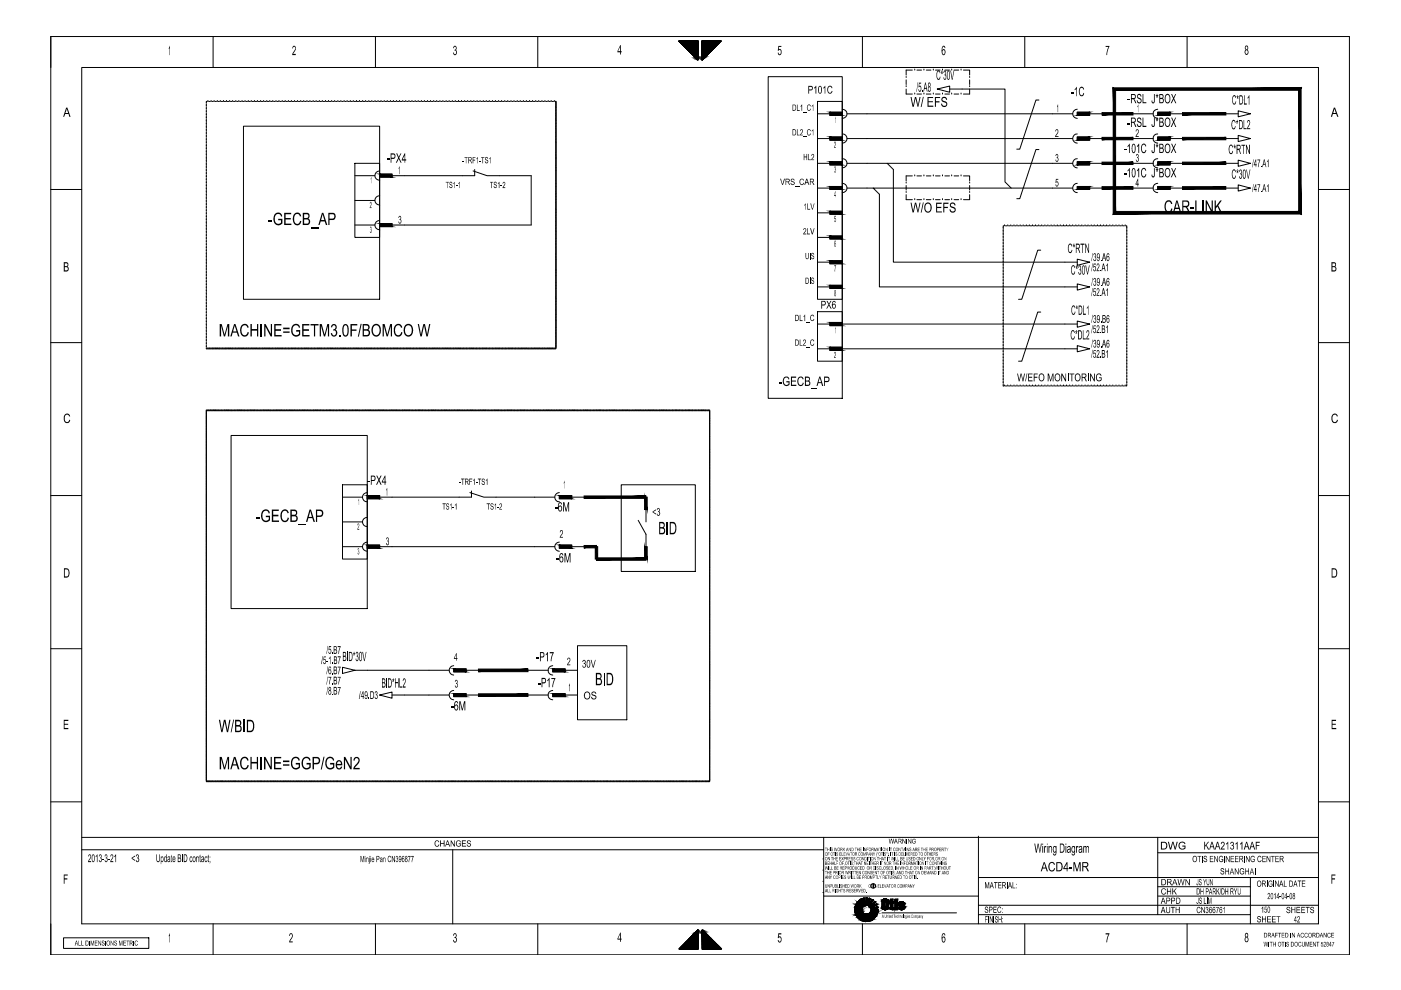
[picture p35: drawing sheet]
<svg xmlns="http://www.w3.org/2000/svg" width="297mm" height="210mm" viewBox="0 0 297 210" stroke-linecap="round" stroke-linejoin="round" font-family="sans-serif">
<!-- layer: LEVEL1 -->
<g fill="none" stroke="#000" stroke-width=".21">
<path d="M10.8 7.7h275.3v194.7h-275.3zM17.3 14.3h262.2v181.6h-262.2zM45.2 7.7v6.6M79.6 7.7v6.6M114 7.7v6.6M162.9 16.3h15.7v68.2h-15.7zM182.9 7.7v6.6M192.1 18.4h.1M192.1 16.4h.1M192.1 16.9v1M192.1 18.9v1h1.3M193.4 14.9h-1.3v1"/>
<path d="M193.9 14.9h.1M193.9 19.9h.1M194.4 14.9h1M194.4 19.9h1M195.9 14.9h.1M195.9 19.9h.1M196.4 14.9h1M196.4 19.9h1M197.9 14.9h.1M197.9 19.9h.1M198.3 14.9h1M198.3 19.9h1"/>
<path d="M198.7 18.9l2.7-.7v1.4zM199.8 14.9h.1M199.8 19.9h.1M200.3 14.9h1M200.3 19.9h1M201.4 18.9h11.7v19.7l1.3 1.3M201.8 14.9h.1M201.8 19.9h.1M202.3 14.9h1M202.3 19.9h1M203.8 14.9h.1M203.8 19.9h.1"/>
<path d="M204.3 14.9h1.3v1M205.6 18.4h.1M205.6 16.4h.1M205.6 16.9v1M205.6 18.9v1h-1.3M217.3 7.7v6.6M251.7 7.7v6.6M43.7 21.8h.1M43.7 22.5h.1M43.7 23.2h.1M43.7 23.8h.1M43.7 24.5h.1"/>
<path d="M43.7 25.1h.1M43.7 25.8h.1M43.7 26.4h.1M43.7 27.1h.1M43.7 27.7h.1M43.7 28.4h.1M43.7 29h.1M43.7 29.7h.1M43.7 30.4h.1M43.7 31h.1M43.7 31.7h.1M43.7 32.3h.1"/>
<path d="M43.7 33h.1M43.7 33.7h.1M43.7 34.3h.1M43.7 35h.1M43.7 35.6h.1M43.7 36.2h.1M43.7 36.9h.1M43.7 37.5h.1M43.7 38.2h.1M43.7 38.9h.1M43.7 39.5h.1M43.7 22v.3"/>
<path d="M43.7 22.6v.4M43.7 23.3v.3M43.7 24v.3M43.7 24.6v.3M43.7 25.3v.3M43.7 26v.2M43.7 26.6v.3M43.7 27.3v.3M43.7 27.9v.3M43.7 28.6v.3M43.7 29.2v.3M43.7 29.8v.4"/>
<path d="M43.7 30.5v.4M43.7 31.2v.3M43.7 31.8v.4M43.7 32.5v.3M43.7 33.1v.4M43.7 33.8v.3M43.7 34.5v.3M43.7 35.1v.3M43.7 35.8v.3M43.7 36.4v.3M43.7 37.1v.3M43.7 37.7v.4"/>
<path d="M43.7 38.4v.3M43.7 39v.4M43.7 39.7v.3M43.9 21.5h-.2v.2M44.1 21.5h.1M44.3 21.5h.3M44.8 21.5h.1M44.9 21.5h.3M45.4 21.5h.1M45.6 21.5h.3M46.1 21.5h.1M46.2 21.5h.3"/>
<path d="M46.7 21.5h.1M46.9 21.5h.3M47.4 21.5h.1M47.6 21.5h.3M48 21.5h.1M48.2 21.5h.3M48.7 21.5h.1M48.9 21.5h.3M49.3 21.5h.1M49.5 21.5h.3M50 21.5h.1M50.2 21.5h.3"/>
<path d="M50.6 21.5h.1M50.8 21.5h.4M51.3 21.5h.1M51.4 21.5h.4M51.6 26.8h28.9v36.7h-28.9zM52 21.5h.1M52.1 21.5h.4M52.6 21.5h.1M52.8 21.5h.3M53.3 21.5h.1M53.4 21.5h.4M53.9 21.5h.1"/>
<path d="M54.1 21.5h.3M54.6 21.5h.1M54.8 21.5h.3M55.3 21.5h.1M55.4 21.5h.3M55.9 21.5h.1M56.1 21.5h.3M56.6 21.5h.1M56.7 21.5h.3M57.2 21.5h.1M57.4 21.5h.3M57.8 21.5h.1"/>
<path d="M58 21.5h.3M58.5 21.5h.1M58.7 21.5h.3M59.2 21.5h.1M59.3 21.5h.4M59.8 21.5h.1M60 21.5h.3M60.5 21.5h.1M60.6 21.5h.4M61.1 21.5h.1M61.3 21.5h.4M61.8 21.5h.1"/>
<path d="M61.9 21.5h.4M62.5 21.5h.1M62.6 21.5h.3M63.1 21.5h.1M63.3 21.5h.3M63.8 21.5h.1M63.9 21.5h.3M64.4 21.5h.1M64.6 21.5h.3M65.1 21.5h.1M65.2 21.5h.3M65.7 21.5h.1"/>
<path d="M65.9 21.5h.3M66.4 21.5h.1M66.6 21.5h.3M67 21.5h.1M67.2 21.5h.3M67.7 21.5h.1M67.9 21.5h.3M68.3 21.5h.1M68.5 21.5h.3M69 21.5h.1M69.2 21.5h.3M69.7 21.5h.1"/>
<path d="M69.8 21.5h.4M70.3 21.5h.1M70.5 21.5h.3M71 21.5h.1M71.1 21.5h.4M71.6 21.5h.1M71.8 21.5h.3M72.3 21.5h.1M72.4 21.5h.4M73 21.5h.1M73.1 21.5h.3M73.6 21.5h.1"/>
<path d="M73.8 21.5h.3M74.3 21.5h.1M74.4 21.5h.3M74.9 21.5h.1M75.1 21.5h.3M75.2 34.6h5.3v15.7h-5.3zM75.2 37.3h4.3M75.6 21.5h.1M75.7 21.5h.3M76.2 21.5h.1M76.4 21.5h.3M76.9 21.5h.1"/>
<path d="M77 21.5h.4M77.5 21.5h.1M77.7 21.5h.3M78.2 21.5h.1M78.3 21.5h.4M78.8 21.5h.1M79 21.5h.3M79.5 21.5h.1M79.6 21.5h.4M80.2 21.5h.1M80.3 21.5h.4M80.5 36.9h2.6v.6h-2.6z"/>
<path d="M80.5 36.2a1 1 0 0 0-1 1 1 1 0 0 0 1 1M80.8 21.5h.1M81 21.5h.3M81.5 21.5h.1M81.6 21.5h.4M82.1 21.5h.1M82.3 21.5h.3M82.8 21.5h.1M82.9 21.5h.4M83.4 21.5h.1M83.6 21.5h.3M84.1 21.5h.1"/>
<path d="M84.3 21.5h.3M84.7 21.5h.1M84.9 21.5h.3M85.4 21.5h.1M85.6 21.5h.3M86 21.5h.1M86.2 21.5h.3M86.7 21.5h.1M86.9 21.5h.3M87.3 21.5h.1M87.5 21.5h.4M88 21.5h.1"/>
<path d="M88.2 21.5h.3M88.7 21.5h.1M88.8 21.5h.4M89.3 21.5h.1M89.5 21.5h.3M90 21.5h.1M90.1 21.5h.4M90.6 21.5h.1M90.8 21.5h.3M91.3 21.5h.1M91.5 21.5h.3M92 21.5h.1"/>
<path d="M92.1 21.5h.3M92.6 21.5h.1M92.8 21.5h.3M93.3 21.5h.1M93.4 21.5h.3M93.9 21.5h.1M94.1 21.5h.3M94.6 21.5h.1M94.8 21.5h.3M95.2 21.5h.1M95.4 21.5h.3M95.9 21.5h.1"/>
<path d="M96.1 21.5h.3M96.5 21.5h.1M96.7 21.5h.3M97.2 21.5h.1M97.3 21.5h.4M97.8 21.5h.1M98 21.5h.4M98.5 21.5h.1M98.7 21.5h.3M99.2 21.5h.1M99.3 21.5h.4M99.8 21.5h.1"/>
<path d="M100 21.5h.3M100.3 36.2l3 1.1h9.3v10.4h-29.5M100.5 21.5h.1M100.6 21.5h.4M100.6 35.9v1.4h-17.5M101.1 21.5h.1M101.3 21.5h.3M101.8 21.5h.1M102 21.5h.3M102.5 21.5h.1M102.6 21.5h.3M103.1 21.5h.1"/>
<path d="M103.3 21.5h.3M103.7 21.5h.1M103.9 21.5h.3M104.4 21.5h.1M104.6 21.5h.3M105 21.5h.1M105.2 21.5h.4M105.7 21.5h.1M105.9 21.5h.3M106.4 21.5h.1M106.5 21.5h.4M107 21.5h.1"/>
<path d="M107.2 21.5h.3M107.7 21.5h.1M107.8 21.5h.4M108.3 21.5h.1M108.5 21.5h.3M109 21.5h.1M109.1 21.5h.4M109.7 21.5h.1M109.8 21.5h.3M110.3 21.5h.1M110.5 21.5h.3M111 21.5h.1"/>
<path d="M111.1 21.5h.3M111.6 21.5h.1M111.8 21.5h.3M112.3 21.5h.1M112.5 21.5h.2M112.9 21.5h.1M113.1 21.5h.3M113.6 21.5h.1M113.8 21.5h.3M114.2 21.5h.1M114.4 21.5h.3M114.9 21.5h.1"/>
<path d="M115.1 21.5h.3M115.5 21.5h.1M115.7 21.5h.3M116.2 21.5h.1M116.4 21.5h.3M116.9 21.5h.1M117 21.5h.4M117.5 21.5h.1M117.7 21.5l.2 .1M117.9 40h.1M117.9 39.8h.1M117.9 39.6h.1"/>
<path d="M117.9 39.4h.1M117.9 39.2h.1M117.9 39h.1M117.9 38.8h.1M117.9 38.6h.1M117.9 38.4h.1M117.9 38.2h.1M117.9 38h.1M117.9 37.8h.1M117.9 37.6h.1M117.9 37.4h.1M117.9 37.2h.1"/>
<path d="M117.9 37h.1M117.9 36.8h.1M117.9 36.6h.1M117.9 36.4h.1M117.9 36.2h.1M117.9 36h.1M117.9 35.8h.1M117.9 35.6h.1M117.9 35.4h.1M117.9 35.2h.1M117.9 35.1h.1M117.9 34.8h.1"/>
<path d="M117.9 34.7h.1M117.9 34.5h.1M117.9 34.2h.1M117.9 34.1h.1M117.9 33.9h.1M117.9 33.7h.1M117.9 33.5h.1M117.9 33.3h.1M117.9 33.1h.1M117.9 32.9h.1M117.9 32.7h.1M117.9 32.5h.1"/>
<path d="M117.9 32.3h.1M117.9 32.1h.1M117.9 31.9h.1M117.9 31.7h.1M117.9 31.5h.1M117.9 31.3h.1M117.9 31.1h.1M117.9 30.9h.1M117.9 30.7h.1M117.9 30.5h.1M117.9 30.3h.1M117.9 30.1h.1"/>
<path d="M117.9 29.9h.1M117.9 29.7h.1M117.9 29.5h.1M117.9 29.3h.1M117.9 29.1h.1M117.9 29h.1M117.9 28.7h.1M117.9 28.6h.1M117.9 28.4h.1M117.9 28.2h.1M117.9 28h.1M117.9 27.8h.1"/>
<path d="M117.9 27.6h.1M117.9 27.4h.1M117.9 27.2h.1M117.9 27h.1M117.9 26.8h.1M117.9 26.6h.1M117.9 26.4h.1M117.9 26.2h.1M117.9 26h.1M117.9 25.8h.1M117.9 25.6h.1M117.9 25.4h.1"/>
<path d="M117.9 25.2h.1M117.9 25h.1M117.9 24.8h.1M117.9 24.6h.1M117.9 24.4h.1M117.9 24.2h.1M117.9 24h.1M117.9 23.8h.1M117.9 23.6h.1M117.9 23.5h.1M117.9 23.2h.1M117.9 23h.1"/>
<path d="M117.9 22.9h.1M117.9 22.6h.1M117.9 22.5h.1M117.9 22.3h.1M117.9 22.1h.1M117.9 21.9h.1M117.9 21.7h.1M117.9 21.7v.1M117.9 21.9v.1M117.9 22.1v.1M117.9 22.3v.1M117.9 22.5v.1"/>
<path d="M117.9 22.7v.1M117.9 22.9v.1M117.9 23.1v.1M117.9 23.3v.1M117.9 23.5v.1M117.9 23.7v.1M117.9 23.9v.1M117.9 24.1v.1M117.9 24.3v.1M117.9 24.5v.1M117.9 24.7v.1M117.9 24.8v.2"/>
<path d="M117.9 25.1h.1M117.9 25.3v.1M117.9 25.4v.2M117.9 25.7h.1M117.9 25.9v.1M117.9 26v.2M117.9 26.2v.1M117.9 26.5h.1M117.9 26.6v.2M117.9 26.8v.1M117.9 27.1h.1M117.9 27.2v.1"/>
<path d="M117.9 27.4v.1M117.9 27.6v.1M117.9 27.8v.1M117.9 28v.1M117.9 28.2v.1M117.9 28.4v.1M117.9 28.6v.1M117.9 28.8v.1M117.9 29v.1M117.9 29.2v.1M117.9 29.4v.1M117.9 29.6v.1"/>
<path d="M117.9 29.8v.1M117.9 30v.1M117.9 30.2v.1M117.9 30.4v.1M117.9 30.6h.1M117.9 30.8v.1M117.9 30.9v.2M117.9 31.2h.1M117.9 31.4v.1M117.9 31.5v.2M117.9 31.8h.1M117.9 32h.1"/>
<path d="M117.9 32.1v.2M117.9 32.3v.1M117.9 32.6h.1M117.9 32.7v.2M117.9 32.9v.1M117.9 33.1v.1M117.9 33.3v.1M117.9 33.5v.1M117.9 33.7v.1M117.9 33.9v.1M117.9 34.1v.1M117.9 34.3v.1"/>
<path d="M117.9 34.5v.1M117.9 34.7v.1M117.9 34.9v.1M117.9 35.1v.1M117.9 35.3v.1M117.9 35.5v.1M117.9 35.7v.1M117.9 35.9v.1M117.9 36.1v.1M117.9 36.3v.1M117.9 36.5v.1M117.9 36.7h.1"/>
<path d="M117.9 36.9v.1M117.9 37v.2M117.9 37.3h.1M117.9 37.5h.1M117.9 37.6v.2M117.9 37.8v.1M117.9 38.1h.1M117.9 38.2v.2M117.9 38.4v.1M117.9 38.7h.1M117.9 38.8v.1M117.9 39v.1"/>
<path d="M117.9 39.2v.1M117.9 39.4v.1M117.9 39.6v.1M117.9 39.8v.1M173.3 21.5h5.3v42h-5.3zM173.3 29.4h2.7M173.3 34.6h2.7M173.3 39.9h2.7M173.3 24.1h2.7M176 29h2.6v.7h-2.6zM176 34.3h2.6v.7h-2.6zM176 39.5h2.6v.7h-2.6z"/>
<path d="M176 23.8h2.6v.7h-2.6zM178.6 23.2a.97 .97 0 0 1 1 .9 .97 .97 0 0 1-1 1M178.6 28.4a.97 .97 0 0 1 1 1 .97 .97 0 0 1-1 1M178.6 33.7a.97 .97 0 0 1 1 .9 .97 .97 0 0 1-1 1M178.6 38.9a1 1 0 0 1 1 1 1 1 0 0 1-1 1M179.6 34.6h8.5l1.3 1.3v19.7h39M179.6 29.4h47.8M179.6 39.9h5.5M179.6 24.1h47.8M188.1 34.6h39.3M192.1 38.8h.1M192.1 39.3v1"/>
<path d="M193.4 37.3h-1.3v1.1M193.9 37.3h.1M194.4 37.3h1M195.9 37.3h.1M196.4 37.3h1M197.9 37.3h.1M198.3 37.3h1M199.8 37.3h.1M200.3 37.3h1M201.8 37.3h.1M202.3 37.3h1M203.8 37.3h.1"/>
<path d="M204.3 37.3h1.3v1.1M205.6 38.8h.1M205.6 39.3v1M220.3 21.2h-.7l-3.4 10.4h-.6M220.3 31.7h-.7l-3.4 10.4h-.6M227.4 39.9h-42.3l1.4 1.3v19.6h41.9M228.4 23.8h2.6v.7h-2.6zM228.4 29h2.6v.7h-2.6zM228.4 34.3h2.6v.7h-2.6zM228.4 39.5h2.6v.7h-2.6zM228.4 23.2a.97 .97 0 0 0-1 .9 .97 .97 0 0 0 1 1M228.4 28.4a.97 .97 0 0 0-1 1 .97 .97 0 0 0 1 1"/>
<path d="M228.4 33.7a.97 .97 0 0 0-1 .9 .97 .97 0 0 0 1 1M228.4 38.9a1 1 0 0 0-1 1 1 1 0 0 0 1 1M231 29.4h2.7M231 34.6h2.7M231 39.9h2.7M231 24.1h2.7M240.2 29.4h4.3M240.2 34.6h4.3M240.2 39.9h4.3M240.2 24.1h4.3M245.5 23.8h2.6v.7h-2.6zM245.5 29h2.6v.7h-2.6z"/>
<path d="M245.5 34.3h2.6v.7h-2.6zM245.5 39.5h2.6v.7h-2.6zM245.5 28.4a.97 .97 0 0 0-1 1 .97 .97 0 0 0 1 1M245.5 33.7a.97 .97 0 0 0-1 .9 .97 .97 0 0 0 1 1M245.5 23.2a.97 .97 0 0 0-1 .9 .97 .97 0 0 0 1 1M245.5 38.9a1 1 0 0 0-1 1 1 1 0 0 0 1 1M248.1 29.4h2.6M248.1 34.6h2.6M248.1 39.9h2.6M248.1 24.1h2.6M259.9 29.4h2.6M259.9 34.6h2.6"/>
<path d="M259.9 39.9h2.6M259.9 24.1h2.6M262.5 23.5l2.6 .6-2.6 .7zM262.5 28.7l2.6 .7-2.6 .6zM262.5 34l2.6 .6-2.6 .7zM262.5 39.2l2.6 .7-2.6 .6zM10.8 40.2h6.5M43.7 40.2h.1M43.7 40.9h.1M43.7 41.5h.1M43.7 42.2h.1M43.7 42.8h.1"/>
<path d="M43.7 43.5h.1M43.7 44.1h.1M43.7 44.8h.1M43.7 45.4h.1M43.7 46.1h.1M43.7 46.7h.1M43.7 47.4h.1M43.7 48h.1M43.7 48.7h.1M43.7 49.4h.1M43.7 50h.1M43.7 50.7h.1"/>
<path d="M43.7 51.4h.1M43.7 52h.1M43.7 52.7h.1M43.7 53.3h.1M43.7 54h.1M43.7 54.6h.1M43.7 55.3h.1M43.7 55.9h.1M43.7 56.6h.1M43.7 57.2h.1M43.7 57.9h.1M43.7 58.5h.1"/>
<path d="M43.7 59.2h.1M43.7 59.9h.1M43.7 40.3v.4M43.7 41v.3M43.7 41.7v.3M43.7 42.3v.3M43.7 43v.3M43.7 43.6v.3M43.7 44.3v.3M43.7 45v.3M43.7 45.6v.3M43.7 46.3v.3"/>
<path d="M43.7 46.9v.3M43.7 47.6v.3M43.7 48.2v.4M43.7 48.9v.3M43.7 49.5v.4M43.7 50.2v.3M43.7 50.8v.4M43.7 51.5v.3M43.7 52.2v.3M43.7 52.8v.3M43.7 53.5v.3M43.7 54.1v.3"/>
<path d="M43.7 54.8v.3M43.7 55.4v.4M43.7 56.1v.3M43.7 56.7v.4M43.7 57.4v.3M43.7 58v.4M43.7 58.7v.4M43.7 59.4v.3M75.2 47.7h4.3M75.2 42.5h4.3M80.5 47.4h2.6v.6h-2.6zM80.5 46.7a1 1 0 0 0-1 1 1 1 0 0 0 1 1"/>
<path d="M80.5 41.5a1 1 0 0 0-1 1 1 1 0 0 0 1 1M117.9 59.8h.1M117.9 59.6h.1M117.9 59.4h.1M117.9 59.2h.1M117.9 59.1h.1M117.9 58.8h.1M117.9 58.6h.1M117.9 58.5h.1M117.9 58.3h.1M117.9 58h.1M117.9 57.9h.1"/>
<path d="M117.9 57.7h.1M117.9 57.4h.1M117.9 57.3h.1M117.9 57.1h.1M117.9 56.9h.1M117.9 56.7h.1M117.9 56.5h.1M117.9 56.3h.1M117.9 56.1h.1M117.9 55.9h.1M117.9 55.7h.1M117.9 55.5h.1"/>
<path d="M117.9 55.3h.1M117.9 55.1h.1M117.9 54.9h.1M117.9 54.7h.1M117.9 54.5h.1M117.9 54.3h.1M117.9 54.1h.1M117.9 53.9h.1M117.9 53.7h.1M117.9 53.6h.1M117.9 53.3h.1M117.9 53.1h.1"/>
<path d="M117.9 53h.1M117.9 52.7h.1M117.9 52.5h.1M117.9 52.4h.1M117.9 52.2h.1M117.9 51.9h.1M117.9 51.8h.1M117.9 51.6h.1M117.9 51.4h.1M117.9 51.2h.1M117.9 51h.1M117.9 50.8h.1"/>
<path d="M117.9 50.6h.1M117.9 50.4h.1M117.9 50.2h.1M117.9 50h.1M117.9 49.8h.1M117.9 49.6h.1M117.9 49.4h.1M117.9 49.2h.1M117.9 49h.1M117.9 48.8h.1M117.9 48.6h.1M117.9 48.4h.1"/>
<path d="M117.9 48.2h.1M117.9 48h.1M117.9 47.8h.1M117.9 47.6h.1M117.9 47.5h.1M117.9 47.2h.1M117.9 47h.1M117.9 46.9h.1M117.9 46.7h.1M117.9 46.4h.1M117.9 46.3h.1M117.9 46.1h.1"/>
<path d="M117.9 45.8h.1M117.9 45.7h.1M117.9 45.5h.1M117.9 45.3h.1M117.9 45.1h.1M117.9 44.9h.1M117.9 44.7h.1M117.9 44.5h.1M117.9 44.3h.1M117.9 44.1h.1M117.9 43.9h.1M117.9 43.7h.1"/>
<path d="M117.9 43.5h.1M117.9 43.3h.1M117.9 43.1h.1M117.9 42.9h.1M117.9 42.7h.1M117.9 42.5h.1M117.9 42.3h.1M117.9 42.1h.1M117.9 41.9h.1M117.9 41.7h.1M117.9 41.5h.1M117.9 41.3h.1"/>
<path d="M117.9 41.1h.1M117.9 40.9h.1M117.9 40.8h.1M117.9 40.6h.1M117.9 40.3h.1M117.9 40.2h.1M117.9 40v.1M117.9 40.2v.1M117.9 40.4v.1M117.9 40.6v.1M117.9 40.8v.1M117.9 41v.1"/>
<path d="M117.9 41.2v.1M117.9 41.4v.1M117.9 41.6v.1M117.9 41.8v.1M117.9 42v.1M117.9 42.2v.1M117.9 42.4v.1M117.9 42.6v.1M117.9 42.8v.1M117.9 43v.1M117.9 43.1v.2M117.9 43.3v.1"/>
<path d="M117.9 43.6h.1M117.9 43.7v.2M117.9 43.9v.1M117.9 44.2h.1M117.9 44.3v.2M117.9 44.5v.1M117.9 44.7v.1M117.9 44.9v.1M117.9 45.1v.1M117.9 45.3v.1M117.9 45.5v.1M117.9 45.7v.1"/>
<path d="M117.9 45.9v.1M117.9 46.1v.1M117.9 46.3v.1M117.9 46.5v.1M117.9 46.7v.1M117.9 46.9v.1M117.9 47.1v.1M117.9 47.3v.1M117.9 47.5v.1M117.9 47.7v.1M117.9 47.9v.1M117.9 48.1v.1"/>
<path d="M117.9 48.3v.1M117.9 48.5v.1M117.9 48.7v.1M117.9 48.9v.1M117.9 49.1h.1M117.9 49.2v.2M117.9 49.4v.1M117.9 49.7h.1M117.9 49.8v.2M117.9 50v.1M117.9 50.2v.1M117.9 50.4v.1"/>
<path d="M117.9 50.6v.1M117.9 50.8v.1M117.9 51v.1M117.9 51.2v.1M117.9 51.4v.1M117.9 51.6v.1M117.9 51.8v.1M117.9 52v.1M117.9 52.2v.1M117.9 52.4v.1M117.9 52.6v.1M117.9 52.8v.1"/>
<path d="M117.9 53v.1M117.9 53.2v.1M117.9 53.4v.1M117.9 53.6v.1M117.9 53.8v.1M117.9 54v.1M117.9 54.2v.1M117.9 54.4v.1M117.9 54.6v.1M117.9 54.8v.1M117.9 54.9v.2M117.9 55.2h.1"/>
<path d="M117.9 55.4v.1M117.9 55.5v.1M117.9 55.8h.1M117.9 55.9v.1M117.9 56.1v.1M117.9 56.3v.1M117.9 56.5v.1M117.9 56.7v.1M117.9 56.9v.1M117.9 57.1v.1M117.9 57.3v.1M117.9 57.5v.1"/>
<path d="M117.9 57.7v.1M117.9 57.9v.1M117.9 58.1v.1M117.9 58.3v.1M117.9 58.5v.1M117.9 58.7v.1M117.9 58.9v.1M117.9 59.1v.1M117.9 59.3v.1M117.9 59.5v.1M117.9 59.7v.1M117.9 59.9v.1"/>
<path d="M173.3 45.1h2.7M173.3 50.3h2.7M173.3 55.6h2.7M176 44.8h2.6v.6h-2.6zM176 50h2.6v.7h-2.6zM176 55.3h2.6v.6h-2.6zM192.1 40.8h.1M192.1 41.3v1h1.3M193.9 42.3h.1M194.4 42.3h1M195.9 42.3h.1M196.4 42.3h1"/>
<path d="M197.9 42.3h.1M198.3 42.3h1M199.8 42.3h.1M200.3 42.3h1M201.8 42.3h.1M202.3 42.3h1M203.8 42.3h.1M205.6 40.8h.1M205.6 41.3v1h-1.3M212.7 48.5h.1M212.7 49.1h.1M212.7 49.8h.1"/>
<path d="M212.7 50.4h.1M212.7 51.1h.1M212.7 51.7h.1M212.7 52.4h.1M212.7 53h.1M212.7 53.7h.1M212.7 54.4h.1M212.7 55h.1M212.7 55.7h.1M212.7 56.3h.1M212.7 57h.1M212.7 57.7h.1"/>
<path d="M212.7 58.3h.1M212.7 59h.1M212.7 59.6h.1M212.7 48.6v.4M212.7 49.3v.3M212.7 50v.2M212.7 50.6v.3M212.7 51.3v.3M212.7 51.9v.3M212.7 52.6v.3M212.7 53.2v.4M212.7 53.9v.3"/>
<path d="M212.7 54.5v.4M212.7 55.2v.3M212.7 55.8v.4M212.7 56.5v.3M212.7 57.2v.3M212.7 57.8v.3M212.7 58.5v.3M212.7 59.1v.3M212.7 59.8v.3M212.8 47.9h-.1v.4M213 47.9h.1M213.2 47.9h.3"/>
<path d="M213.7 47.9h.1M213.8 47.9h.3M214.3 47.9h.1M214.5 47.9h.3M215 47.9h.1M215.2 47.9h.2M215.6 47.9h.1M215.8 47.9h.3M216.3 47.9h.1M216.5 47.9h.3M216.9 47.9h.1M217.1 47.9h.3"/>
<path d="M217.6 47.9h.1M217.8 47.9h.3M218.2 47.9h.1M218.4 47.9h.4M218.9 47.9h.1M219.1 47.9h.3M219.6 47.9h.1M219.7 47.9h.4M220.2 47.9h.1M220.4 47.9h.3M220.7 53h-.7l-3.4 10.5h-.6M220.9 47.9h.1"/>
<path d="M221 47.9h.4M221.5 47.9h.1M221.7 47.9h.3M222.2 47.9h.1M222.3 47.9h.4M222.9 47.9h.1M223 47.9h.3M223.5 47.9h.1M223.7 47.9h.3M224.2 47.9h.1M224.3 47.9h.3M224.8 47.9h.1"/>
<path d="M225 47.9h.3M225.5 47.9h.1M225.6 47.9h.3M226.1 47.9h.1M226.3 47.9h.3M226.8 47.9h.1M226.9 47.9h.4M227.4 47.9h.1M227.6 47.9h.3M228.1 47.9h.1M228.2 47.9h.4M228.4 54.9l2.6 .7-2.6 .7z"/>
<path d="M228.7 47.9h.1M228.9 47.9h.3M229.4 47.9h.1M229.5 47.9h.4M230.1 47.9h.1M230.2 47.9h.4M230.7 47.9h.1M230.9 47.9h.3M231.4 47.9h.1M231.5 47.9h.4M232 47.9h.1M232.2 47.9h.3"/>
<path d="M232.7 47.9h.1M232.8 47.9h.4M233.3 47.9h.1M233.5 47.9h.3M234 47.9h.1M234.2 47.9h.3M234.6 47.9h.1M234.8 47.9h.3M235.3 47.9h.1M235.5 47.9h.3M235.9 47.9h.1M236.1 47.9h.3"/>
<path d="M236.6 47.9h.1M236.8 47.9h.3M237.3 47.9h.1M237.4 47.9h.4M237.9 47.9h.1M238.1 47.9h.3M238.6 47.9h.1M238.7 47.9h.2v.4M238.9 59.6h.1M238.9 59h.1M238.9 58.3h.1M238.9 57.7h.1"/>
<path d="M238.9 57h.1M238.9 56.3h.1M238.9 55.7h.1M238.9 55h.1M238.9 54.4h.1M238.9 53.7h.1M238.9 53h.1M238.9 52.4h.1M238.9 51.7h.1M238.9 51.1h.1M238.9 50.4h.1M238.9 49.8h.1"/>
<path d="M238.9 49.1h.1M238.9 48.5h.1M238.9 48.6v.4M238.9 49.3v.3M238.9 50v.2M238.9 50.6v.3M238.9 51.3v.3M238.9 51.9v.3M238.9 52.6v.3M238.9 53.2v.4M238.9 53.9v.3M238.9 54.5v.4"/>
<path d="M238.9 55.2v.3M238.9 55.8v.4M238.9 56.5v.3M238.9 57.2v.3M238.9 57.8v.3M238.9 58.5v.3M238.9 59.1v.3M238.9 59.8v.3M279.5 40.2h6.6M10.8 72.6h6.5M43.7 60.5h.1M43.7 61.2h.1"/>
<path d="M43.7 61.8h.1M43.7 62.5h.1M43.7 63.1h.1M43.7 63.8h.1M43.7 64.4h.1M43.7 65.1h.1M43.7 65.7h.1M43.7 66.4h.1M43.7 67.1h.1M43.7 67.7h.1M43.7 68.4h.1M43.7 69h.1"/>
<path d="M43.7 69.7h.1M43.7 70.4h.1M43.7 71h.1M43.7 71.7h.1M43.7 72.3h.1M43.7 73h.1M43.7 73.6h.1M43.7 73.8l.2 .2M43.7 60v.4M43.7 60.7v.3M43.7 61.3v.4M43.7 62v.3"/>
<path d="M43.7 62.7v.3M43.7 63.3v.3M43.7 64v.3M43.7 64.6v.3M43.7 65.3v.3M43.7 65.9v.4M43.7 66.6v.3M43.7 67.2v.4M43.7 67.9v.3M43.7 68.5v.4M43.7 69.2v.3M43.7 69.9v.3"/>
<path d="M43.7 70.5v.3M43.7 71.2v.3M43.7 71.8v.3M43.7 72.5v.3M43.7 73.2v.2M43.9 74h.1M44 74h.1M44.1 74h.1M44.2 74h.1M44.3 74h.1M44.4 74h.1M44.5 74h.1"/>
<path d="M44.6 74h.1M44.7 74h.1M44.8 74h.1M44.9 74h.1M45 74h.1M45.1 74h.1M45.1 74h.2M45.3 74h.1M45.4 74h.1M45.5 74h.1M45.6 74h.1M45.7 74h.1"/>
<path d="M45.7 74h.2M45.9 74h.1M46.1 74h.1M46.2 74h.1M46.3 74h.1M46.3 74h.2M46.5 74h.1M46.7 74h.1M46.8 74h.1M46.9 74h.1M47.1 74h.1M47.3 74h.1"/>
<path d="M47.5 74h.1M47.7 74h.1M47.9 74h.1M48.1 74h.1M48.3 74h.1M48.4 74h.1M48.5 74h.1M48.7 74h.1M48.9 74h.1M49 74h.1M49.1 74h.1M49.2 74h.1"/>
<path d="M49.3 74h.1M49.4 74h.1M49.5 74h.1M49.6 74h.1M49.7 74h.1M49.8 74h.1M49.9 74h.1M50 74h.1M50.1 74h.1M50.2 74h.1M50.3 74h.1M50.4 74h.1"/>
<path d="M50.5 74h.1M50.6 74h.1M50.7 74h.1M50.8 74h.1M50.9 74h.1M51 74h.1M51.1 74h.1M51.2 74h.1M51.2 74h.2M51.4 74h.1M51.6 74h.1M51.7 74h.1"/>
<path d="M51.8 74h.1M51.8 74h.2M52 74h.1M52.2 74h.1M52.3 74h.1M52.4 74h.1M52.6 74h.1M52.8 74h.1M53 74h.1M53.2 74h.1M53.4 74h.1M53.6 74h.1"/>
<path d="M53.8 74h.1M53.9 74h.1M54 74h.1M54.2 74h.1M54.4 74h.1M54.5 74h.1M54.6 74h.1M54.8 74h.1M55 74h.1M55.1 74h.1M55.2 74h.1M55.3 74h.1"/>
<path d="M55.4 74h.1M55.6 74h.1M55.7 74h.1M55.8 74h.1M55.9 74h.1M56 74h.1M56.1 74h.1M56.2 74h.1M56.3 74h.1M56.4 74h.1M56.5 74h.1M56.6 74h.1"/>
<path d="M56.7 74h.1M56.8 74h.1M56.9 74h.1M57 74h.1M57.1 74h.1M57.2 74h.1M57.3 74h.1M57.3 74h.2M57.5 74h.1M57.7 74h.1M57.8 74h.1M57.9 74h.1"/>
<path d="M57.9 74h.2M58.1 74h.1M58.3 74h.1M58.5 74h.1M58.7 74h.1M58.9 74h.1M59.1 74h.1M59.3 74h.1M59.5 74h.1M59.7 74h.1M59.9 74h.1M60 74h.1"/>
<path d="M60.1 74h.1M60.3 74h.1M60.5 74h.1M60.6 74h.1M60.7 74h.1M60.8 74h.1M60.9 74h.1M61.1 74h.1M61.2 74h.1M61.3 74h.1M61.4 74h.1M61.5 74h.1"/>
<path d="M61.7 74h.1M61.8 74h.1M61.9 74h.1M62 74h.1M62.1 74h.1M62.2 74h.1M62.3 74h.1M62.4 74h.1M62.5 74h.1M62.6 74h.1M62.7 74h.1M62.8 74h.1"/>
<path d="M62.9 74h.1M63 74h.1M63 74h.2M63.2 74h.1M63.3 74h.1M63.4 74h.1M63.4 74h.2M63.6 74h.1M63.8 74h.1M63.9 74h.1M64 74h.1M64.2 74h.1"/>
<path d="M64.4 74h.1M64.6 74h.1M64.8 74h.1M65 74h.1M65.2 74h.1M65.4 74h.1M65.5 74h.1M65.6 74h.1M65.8 74h.1M66 74h.1M66.1 74h.1M66.2 74h.1"/>
<path d="M66.4 74h.1M66.6 74h.1M66.7 74h.1M66.8 74h.1M66.9 74h.1M67 74h.1M67.2 74h.1M67.3 74h.1M67.4 74h.1M67.5 74h.1M67.6 74h.1M67.7 74h.1"/>
<path d="M67.8 74h.1M67.9 74h.1M68 74h.1M68.1 74h.1M68.2 74h.1M68.3 74h.1M68.4 74h.1M68.5 74h.1M68.6 74h.1M68.7 74h.1M68.8 74h.1M68.9 74h.1"/>
<path d="M69 74h.1M69.1 74h.1M69.1 74h.2M69.3 74h.1M69.4 74h.1M69.5 74h.1M69.6 74h.1M69.7 74h.1M69.9 74h.1M70.1 74h.1M70.3 74h.1M70.5 74h.1"/>
<path d="M70.7 74h.1M70.9 74h.1M71.1 74h.1M71.3 74h.1M71.5 74h.1M71.6 74h.1M71.7 74h.1M71.9 74h.1M72.1 74h.1M72.2 74h.1M72.3 74h.1M72.4 74h.1"/>
<path d="M72.5 74h.1M72.7 74h.1M72.8 74h.1M72.9 74h.1M73 74h.1M73.1 74h.1M73.3 74h.1M73.4 74h.1M73.5 74h.1M73.6 74h.1M73.7 74h.1M73.8 74h.1"/>
<path d="M73.9 74h.1M74 74h.1M74.1 74h.1M74.2 74h.1M74.3 74h.1M74.4 74h.1M74.5 74h.1M74.6 74h.1M74.6 74h.2M74.8 74h.1M74.9 74h.1M75 74h.1"/>
<path d="M75.1 74h.1M75.2 74h.1M75.2 74h.2M75.4 74h.1M75.5 74h.1M75.6 74h.1M75.7 74h.1M75.8 74h.1M75.8 74h.2M76 74h.1M76.2 74h.1M76.4 74h.1"/>
<path d="M76.6 74h.1M76.8 74h.1M77 74h.1M77.2 74h.1M77.4 74h.1M77.6 74h.1M77.7 74h.1M77.8 74h.1M77.9 74h.1M78 74h.1M78.2 74h.1M78.3 74h.1"/>
<path d="M78.4 74h.1M78.5 74h.1M78.6 74h.1M78.8 74h.1M78.9 74h.1M79 74h.1M79.1 74h.1M79.2 74h.1M79.3 74h.1M79.4 74h.1M79.5 74h.1M79.6 74h.1"/>
<path d="M79.7 74h.1M79.8 74h.1M79.9 74h.1M80 74h.1M80.1 74h.1M80.2 74h.1M80.3 74h.1M80.4 74h.1M80.5 74h.1M80.6 74h.1M80.7 74h.1M80.7 74h.2"/>
<path d="M80.9 74h.1M81 74h.1M81.1 74h.1M81.2 74h.1M81.3 74h.1M81.3 74h.2M81.5 74h.1M81.7 74h.1M81.8 74h.1M81.9 74h.1M81.9 74h.2M82.1 74h.1"/>
<path d="M82.3 74h.1M82.5 74h.1M82.7 74h.1M82.9 74h.1M83.1 74h.1M83.3 74h.1M83.5 74h.1M83.7 74h.1M83.8 74h.1M83.9 74h.1M84 74h.1M84.1 74h.1"/>
<path d="M84.3 74h.1M84.4 74h.1M84.5 74h.1M84.6 74h.1M84.7 74h.1M84.9 74h.1M85 74h.1M85.1 74h.1M85.2 74h.1M85.3 74h.1M85.4 74h.1M85.5 74h.1"/>
<path d="M85.6 74h.1M85.7 74h.1M85.8 74h.1M85.9 74h.1M86 74h.1M86.1 74h.1M86.2 74h.1M86.2 74h.2M86.4 74h.1M86.5 74h.1M86.6 74h.1M86.7 74h.1"/>
<path d="M86.8 74h.1M86.8 74h.2M87 74h.1M87.1 74h.1M87.2 74h.1M87.3 74h.1M87.4 74h.1M87.4 74h.2M87.6 74h.1M87.8 74h.1M87.9 74h.1M88 74h.1"/>
<path d="M88 74h.2M88.2 74h.1M88.4 74h.1M88.6 74h.1M88.8 74h.1M89 74h.1M89.2 74h.1M89.4 74h.1M89.5 74h.1M89.6 74h.1M89.8 74h.1M90 74h.1"/>
<path d="M90.1 74h.1M90.2 74h.1M90.4 74h.1M90.5 74h.1M90.6 74h.1M90.7 74h.1M90.8 74h.1M90.9 74h.1M91 74h.1M91.1 74h.1M91.2 74h.1M91.3 74h.1"/>
<path d="M91.4 74h.1M91.5 74h.1M91.6 74h.1M91.7 74h.1M91.8 74h.1M91.9 74h.1M92 74h.1M92.1 74h.1M92.2 74h.1M92.3 74h.1M92.3 74h.2M92.5 74h.1"/>
<path d="M92.6 74h.1M92.7 74h.1M92.8 74h.1M92.9 74h.1M92.9 74h.2M93.1 74h.1M93.3 74h.1M93.4 74h.1M93.5 74h.1M93.5 74h.2M93.7 74h.1M93.9 74h.1"/>
<path d="M94 74h.1M94.1 74h.1M94.3 74h.1M94.5 74h.1M94.7 74h.1M94.9 74h.1M95.1 74h.1M95.3 74h.1M95.5 74h.1M95.6 74h.1M95.7 74h.1M95.9 74h.1"/>
<path d="M96.1 74h.1M96.2 74h.1M96.3 74h.1M96.4 74h.1M96.5 74h.1M96.6 74h.1M96.7 74h.1M96.8 74h.1M96.9 74h.1M97 74h.1M97.1 74h.1M97.2 74h.1"/>
<path d="M97.3 74h.1M97.4 74h.1M97.5 74h.1M97.6 74h.1M97.7 74h.1M97.8 74h.1M97.9 74h.1M98 74h.1M98.1 74h.1M98.2 74h.1M98.3 74h.1M98.4 74h.1"/>
<path d="M98.4 74h.2M98.6 74h.1M98.7 74h.1M98.8 74h.1M98.9 74h.1M99 74h.1M99 74h.2M99.2 74h.1M99.4 74h.1M99.5 74h.1M99.6 74h.1M99.6 74h.2"/>
<path d="M99.8 74h.1M100 74h.1M100.2 74h.1M100.4 74h.1M100.6 74h.1M100.8 74h.1M101 74h.1M101.1 74h.1M101.2 74h.1M101.4 74h.1M101.6 74h.1M101.7 74h.1"/>
<path d="M101.8 74h.1M102 74h.1M102.2 74h.1M102.3 74h.1M102.4 74h.1M102.5 74h.1M102.6 74h.1M102.7 74h.1M102.8 74h.1M102.9 74h.1M103 74h.1M103.1 74h.1"/>
<path d="M103.2 74h.1M103.3 74h.1M103.4 74h.1M103.5 74h.1M103.6 74h.1M103.7 74h.1M103.8 74h.1M103.9 74h.1M104 74h.1M104.1 74h.1M104.2 74h.1M104.3 74h.1"/>
<path d="M104.4 74h.1M104.5 74h.1M104.5 74h.2M104.7 74h.1M104.9 74h.1M105 74h.1M105.1 74h.1M105.1 74h.2M105.3 74h.1M105.5 74h.1M105.6 74h.1M105.7 74h.1"/>
<path d="M105.9 74h.1M106.1 74h.1M106.3 74h.1M106.5 74h.1M106.7 74h.1M106.9 74h.1M107.1 74h.1M107.2 74h.1M107.3 74h.1M107.5 74h.1M107.7 74h.1M107.8 74h.1"/>
<path d="M107.9 74h.1M108 74h.1M108.1 74h.1M108.3 74h.1M108.4 74h.1M108.5 74h.1M108.6 74h.1M108.7 74h.1M108.8 74h.1M108.9 74h.1M109 74h.1M109.1 74h.1"/>
<path d="M109.2 74h.1M109.3 74h.1M109.4 74h.1M109.5 74h.1M109.6 74h.1M109.7 74h.1M109.8 74h.1M109.9 74h.1M110 74h.1M110.1 74h.1M110.2 74h.1M110.3 74h.1"/>
<path d="M110.4 74h.1M110.5 74h.1M110.6 74h.1M110.6 74h.2M110.8 74h.1M111 74h.1M111.1 74h.1M111.2 74h.1M111.2 74h.2M111.4 74h.1M111.6 74h.1M111.8 74h.1"/>
<path d="M112 74h.1M112.2 74h.1M112.4 74h.1M112.6 74h.1M112.7 74h.1M112.8 74h.1M113 74h.1M113.2 74h.1M113.3 74h.1M113.4 74h.1M113.6 74h.1M113.8 74h.1"/>
<path d="M113.9 74h.1M114 74h.1M114.1 74h.1M114.2 74h.1M114.4 74h.1M114.5 74h.1M114.6 74h.1M114.7 74h.1M114.8 74h.1M114.9 74h.1M115 74h.1M115.1 74h.1"/>
<path d="M115.2 74h.1M115.3 74h.1M115.4 74h.1M115.5 74h.1M115.6 74h.1M115.7 74h.1M115.8 74h.1M115.9 74h.1M116 74h.1M116.1 74h.1M116.2 74h.1M116.3 74h.1"/>
<path d="M116.3 74h.2M116.5 74h.1M116.6 74h.1M116.7 74h.1M116.7 74h.2M116.9 74h.1M117.1 74h.1M117.2 74h.1M117.3 74h.1M117.5 74h.1M117.7 74h.1M117.9 73.8l-.2 .2"/>
<path d="M117.9 73.8h.1M117.9 73.6h.1M117.9 73.4h.1M117.9 73.2h.1M117.9 73h.1M117.9 72.8h.1M117.9 72.6h.1M117.9 72.4h.1M117.9 72.2h.1M117.9 72h.1M117.9 71.8h.1M117.9 71.6h.1"/>
<path d="M117.9 71.4h.1M117.9 71.2h.1M117.9 71h.1M117.9 70.8h.1M117.9 70.7h.1M117.9 70.4h.1M117.9 70.2h.1M117.9 70.1h.1M117.9 69.9h.1M117.9 69.6h.1M117.9 69.5h.1M117.9 69.3h.1"/>
<path d="M117.9 69.1h.1M117.9 68.9h.1M117.9 68.7h.1M117.9 68.5h.1M117.9 68.3h.1M117.9 68.1h.1M117.9 67.9h.1M117.9 67.7h.1M117.9 67.5h.1M117.9 67.3h.1M117.9 67.1h.1M117.9 66.9h.1"/>
<path d="M117.9 66.7h.1M117.9 66.5h.1M117.9 66.3h.1M117.9 66.1h.1M117.9 65.9h.1M117.9 65.7h.1M117.9 65.5h.1M117.9 65.3h.1M117.9 65.2h.1M117.9 64.9h.1M117.9 64.7h.1M117.9 64.6h.1"/>
<path d="M117.9 64.3h.1M117.9 64.1h.1M117.9 64h.1M117.9 63.8h.1M117.9 63.5h.1M117.9 63.4h.1M117.9 63.2h.1M117.9 63h.1M117.9 62.8h.1M117.9 62.6h.1M117.9 62.4h.1M117.9 62.2h.1"/>
<path d="M117.9 62h.1M117.9 61.8h.1M117.9 61.6h.1M117.9 61.4h.1M117.9 61.2h.1M117.9 61h.1M117.9 60.8h.1M117.9 60.6h.1M117.9 60.4h.1M117.9 60.2h.1M117.9 60h.1M117.9 60.1v.1"/>
<path d="M117.9 60.3v.1M117.9 60.5v.1M117.9 60.7h.1M117.9 60.9v.1M117.9 61v.2M117.9 61.3h.1M117.9 61.5v.1M117.9 61.6v.1M117.9 61.8v.1M117.9 62v.1M117.9 62.2v.1M117.9 62.4v.1"/>
<path d="M117.9 62.6v.1M117.9 62.8v.1M117.9 63v.1M117.9 63.2v.1M117.9 63.4v.1M117.9 63.6v.1M117.9 63.8v.1M117.9 64v.1M117.9 64.2v.1M117.9 64.4v.1M117.9 64.6v.1M117.9 64.8v.1"/>
<path d="M117.9 65v.1M117.9 65.2v.1M117.9 65.4v.1M117.9 65.6v.1M117.9 65.8v.1M117.9 66v.1M117.9 66.2v.1M117.9 66.4v.1M117.9 66.5v.2M117.9 66.8h.1M117.9 67v.1M117.9 67.1v.2"/>
<path d="M117.9 67.4h.1M117.9 67.6h.1M117.9 67.7v.2M117.9 67.9v.1M117.9 68.1v.1M117.9 68.3v.1M117.9 68.5v.1M117.9 68.7v.1M117.9 68.9v.1M117.9 69.1v.1M117.9 69.3v.1M117.9 69.5v.1"/>
<path d="M117.9 69.7v.1M117.9 69.9v.1M117.9 70.1v.1M117.9 70.3v.1M117.9 70.5v.1M117.9 70.7v.1M117.9 70.9v.1M117.9 71.1v.1M117.9 71.3v.1M117.9 71.5v.1M117.9 71.7v.1M117.9 71.9v.1"/>
<path d="M117.9 72.1v.1M117.9 72.3h.1M117.9 72.5v.1M117.9 72.6v.2M117.9 72.9h.1M117.9 73.1v.1M117.9 73.2v.2M117.9 73.4v.1M117.9 73.7h.1M173.3 66.1h5.3v10.5h-5.3zM173.3 74h2.7M173.3 60.8h2.7"/>
<path d="M173.3 68.7h2.7M176 60.5h2.6v.7h-2.6zM176 68.4h2.6v.6h-2.6zM176 73.6h2.6v.7h-2.6zM178.6 74h49.8M178.6 68.7h49.8M212.7 60.3h.1M212.7 60.9h.1M212.7 61.6h.1M212.7 62.2h.1M212.7 62.9h.1M212.7 63.5h.1"/>
<path d="M212.7 64.2h.1M212.7 64.9h.1M212.7 65.5h.1M212.7 66.2h.1M212.7 66.8h.1M212.7 67.5h.1M212.7 68.1h.1M212.7 68.8h.1M212.7 69.4h.1M212.7 70.1h.1M212.7 70.7h.1M212.7 71.4h.1"/>
<path d="M212.7 72.1h.1M212.7 72.7h.1M212.7 73.4h.1M212.7 74h.1M212.7 74.7h.1M212.7 75.4h.1M212.7 76h.1M212.7 76.7h.1M212.7 77.3h.1M212.7 78h.1M212.7 78.6h.1M212.7 79.3h.1"/>
<path d="M212.7 79.9h.1M212.7 60.5v.2M212.7 61.1v.3M212.7 61.7v.4M212.7 62.4v.3M212.7 63v.4M212.7 63.7v.4M212.7 64.3v.4M212.7 65v.4M212.7 65.7v.3M212.7 66.3v.4M212.7 67v.3"/>
<path d="M212.7 67.6v.4M212.7 68.3v.3M212.7 69v.3M212.7 69.6v.3M212.7 70.3v.3M212.7 70.9v.3M212.7 71.6v.3M212.7 72.2v.4M212.7 72.9v.3M212.7 73.5v.4M212.7 74.2v.3M212.7 74.8v.4"/>
<path d="M212.7 75.5v.3M212.7 76.2v.3M212.7 76.8v.3M212.7 77.5v.3M212.7 78.1v.3M212.7 78.8v.3M212.7 79.5v.3M220.7 66.2h-.7l-3.4 10.4h-.6M228.4 68.1l2.6 .6-2.6 .7zM228.4 73.3l2.6 .7-2.6 .6zM228.4 60.2l2.6 .6-2.6 .7zM238.9 79.9h.1"/>
<path d="M238.9 79.3h.1M238.9 78.6h.1M238.9 78h.1M238.9 77.3h.1M238.9 76.7h.1M238.9 76h.1M238.9 75.4h.1M238.9 74.7h.1M238.9 74h.1M238.9 73.4h.1M238.9 72.7h.1M238.9 72.1h.1"/>
<path d="M238.9 71.4h.1M238.9 70.7h.1M238.9 70.1h.1M238.9 69.4h.1M238.9 68.8h.1M238.9 68.1h.1M238.9 67.5h.1M238.9 66.8h.1M238.9 66.2h.1M238.9 65.5h.1M238.9 64.9h.1M238.9 64.2h.1"/>
<path d="M238.9 63.5h.1M238.9 62.9h.1M238.9 62.2h.1M238.9 61.6h.1M238.9 60.9h.1M238.9 60.3h.1M238.9 60.5v.2M238.9 61.1v.3M238.9 61.7v.4M238.9 62.4v.3M238.9 63v.4M238.9 63.7v.4"/>
<path d="M238.9 64.3v.4M238.9 65v.4M238.9 65.7v.3M238.9 66.3v.4M238.9 67v.3M238.9 67.6v.4M238.9 68.3v.3M238.9 69v.3M238.9 69.6v.3M238.9 70.3v.3M238.9 70.9v.3M238.9 71.6v.3"/>
<path d="M238.9 72.2v.4M238.9 72.9v.3M238.9 73.5v.4M238.9 74.2v.3M238.9 74.8v.4M238.9 75.5v.3M238.9 76.2v.3M238.9 76.8v.3M238.9 77.5v.3M238.9 78.1v.3M238.9 78.8v.3M238.9 79.5v.3"/>
<path d="M279.5 72.6h6.6M43.7 87.1h.1M43.7 87.3h.1M43.7 87.5h.1M43.7 87.7h.1M43.7 87.9h.1M43.7 88.1h.1M43.7 88.3h.1M43.7 88.5h.1M43.7 88.7h.1M43.7 88.9h.1M43.7 89.1h.1"/>
<path d="M43.7 89.3h.1M43.7 89.5h.1M43.7 89.7h.1M43.7 89.9h.1M43.7 90h.1M43.7 90.3h.1M43.7 90.5h.1M43.7 90.6h.1M43.7 90.8h.1M43.7 91.1h.1M43.7 91.2h.1M43.7 91.4h.1"/>
<path d="M43.7 91.7h.1M43.7 91.8h.1M43.7 92h.1M43.7 92.2h.1M43.7 92.4h.1M43.7 92.6h.1M43.7 92.8h.1M43.7 93h.1M43.7 93.2h.1M43.7 93.4h.1M43.7 93.6h.1M43.7 93.8h.1"/>
<path d="M43.7 94h.1M43.7 94.2h.1M43.7 94.4h.1M43.7 94.6h.1M43.7 94.8h.1M43.7 95h.1M43.7 95.2h.1M43.7 95.4h.1M43.7 95.6h.1M43.7 95.8h.1M43.7 96h.1M43.7 96.2h.1"/>
<path d="M43.7 96.4h.1M43.7 96.6h.1M43.7 96.7h.1M43.7 96.9h.1M43.7 97.2h.1M43.7 97.3h.1M43.7 97.5h.1M43.7 97.7h.1M43.7 97.9h.1M43.7 98.1h.1M43.7 98.3h.1M43.7 98.5h.1"/>
<path d="M43.7 98.7h.1M43.7 98.9h.1M43.7 99.1h.1M43.7 99.3h.1M43.7 99.5h.1M43.7 99.7h.1M43.7 99.9h.1M43.7 87.2h.1M43.7 87.4v.1M43.7 87.5v.2M43.7 87.8h.1M43.7 88v.1"/>
<path d="M43.7 88.1v.2M43.7 88.3v.1M43.7 88.5v.1M43.7 88.7v.1M43.7 88.9v.1M43.7 89.1v.1M43.7 89.3v.1M43.7 89.5v.1M43.7 89.7v.1M43.7 89.9v.1M43.7 90.1v.1M43.7 90.3v.1"/>
<path d="M43.7 90.5v.1M43.7 90.7v.1M43.7 90.9v.1M43.7 91.1v.1M43.7 91.3v.1M43.7 91.5v.1M43.7 91.7v.1M43.7 91.9v.1M43.7 92.1v.1M43.7 92.3v.1M43.7 92.5v.1M43.7 92.7v.1"/>
<path d="M43.7 92.9v.1M43.7 93v.2M43.7 93.3h.1M43.7 93.5v.1M43.7 93.6v.2M43.7 93.9h.1M43.7 94.1h.1M43.7 94.2v.2M43.7 94.4v.1M43.7 94.7h.1M43.7 94.8v.1M43.7 95v.1"/>
<path d="M43.7 95.2v.1M43.7 95.4v.1M43.7 95.6v.1M43.7 95.8v.1M43.7 96v.1M43.7 96.2v.1M43.7 96.4v.1M43.7 96.6v.1M43.7 96.8v.1M43.7 97v.1M43.7 97.2v.1M43.7 97.4v.1"/>
<path d="M43.7 97.6v.1M43.7 97.8v.1M43.7 98v.1M43.7 98.2v.1M43.7 98.4v.1M43.7 98.6v.1M43.7 98.8h.1M43.7 99v.1M43.7 99.1v.2M43.7 99.4h.1M43.7 99.6v.1M43.7 99.7v.2"/>
<path d="M43.7 99.9v.1M43.7 87.1h.2M43.9 87.1h.1M44 87.1h.1M44.1 87.1h.1M44.2 87.1h.1M44.3 87.1h.1M44.3 87.1h.2M44.5 87.1h.1M44.7 87.1h.1M44.8 87.1h.1M44.9 87.1h.1"/>
<path d="M44.9 87.1h.2M45.1 87.1h.1M45.3 87.1h.1M45.4 87.1h.1M45.5 87.1h.1M45.7 87.1h.1M45.9 87.1h.1M46.1 87.1h.1M46.3 87.1h.1M46.5 87.1h.1M46.7 87.1h.1M46.9 87.1h.1"/>
<path d="M47 87.1h.1M47.1 87.1h.1M47.3 87.1h.1M47.5 87.1h.1M47.6 87.1h.1M47.7 87.1h.1M47.9 87.1h.1M48 87.1h.1M48.1 87.1h.1M48.2 87.1h.1M48.3 87.1h.1M48.4 87.1h.1"/>
<path d="M48.5 87.1h.1M48.6 87.1h.1M48.7 87.1h.1M48.8 87.1h.1M48.9 87.1h.1M49 92.3h28.9v36.7h-28.9zM49 87.1h.1M49.1 87.1h.1M49.2 87.1h.1M49.2 87.1h.2M49.4 87.1h.1M49.5 87.1h.1"/>
<path d="M49.6 87.1h.1M49.7 87.1h.1M49.8 87.1h.1M49.8 87.1h.2M50 87.1h.1M50.1 87.1h.1M50.2 87.1h.1M50.3 87.1h.1M50.4 87.1h.1M50.4 87.1h.2M50.6 87.1h.1M50.8 87.1h.1"/>
<path d="M50.9 87.1h.1M51 87.1h.1M51 87.1h.2M51.2 87.1h.1M51.4 87.1h.1M51.6 87.1h.1M51.8 87.1h.1M52 87.1h.1M52.2 87.1h.1M52.4 87.1h.1M52.5 87.1h.1M52.6 87.1h.1"/>
<path d="M52.8 87.1h.1M53 87.1h.1M53.1 87.1h.1M53.2 87.1h.1M53.4 87.1h.1M53.6 87.1h.1M53.7 87.1h.1M53.8 87.1h.1M53.9 87.1h.1M54 87.1h.1M54.1 87.1h.1M54.2 87.1h.1"/>
<path d="M54.3 87.1h.1M54.4 87.1h.1M54.5 87.1h.1M54.6 87.1h.1M54.7 87.1h.1M54.8 87.1h.1M54.9 87.1h.1M55 87.1h.1M55.1 87.1h.1M55.2 87.1h.1M55.3 87.1h.1M55.4 87.1h.1"/>
<path d="M55.5 87.1h.1M55.6 87.1h.1M55.7 87.1h.1M55.8 87.1h.1M55.9 87.1h.1M55.9 87.1h.2M56.1 87.1h.1M56.3 87.1h.1M56.4 87.1h.1M56.5 87.1h.1M56.5 87.1h.2M56.7 87.1h.1"/>
<path d="M56.9 87.1h.1M57 87.1h.1M57.1 87.1h.1M57.3 87.1h.1M57.5 87.1h.1M57.7 87.1h.1M57.9 87.1h.1M58.1 87.1h.1M58.3 87.1h.1M58.5 87.1h.1M58.6 87.1h.1M58.7 87.1h.1"/>
<path d="M58.9 87.1h.1M59.1 87.1h.1M59.2 87.1h.1M59.3 87.1h.1M59.5 87.1h.1M59.7 87.1h.1M59.8 87.1h.1M59.9 87.1h.1M60 87.1h.1M60.1 87.1h.1M60.3 87.1h.1M60.4 87.1h.1"/>
<path d="M60.5 87.1h.1M60.6 87.1h.1M60.7 87.1h.1M60.8 87.1h.1M60.9 87.1h.1M61 87.1h.1M61.1 87.1h.1M61.2 87.1h.1M61.3 87.1h.1M61.4 87.1h.1M61.5 87.1h.1M61.6 87.1h.1"/>
<path d="M61.7 87.1h.1M61.8 87.1h.1M61.9 87.1h.1M62 87.1h.1M62 87.1h.2M62.2 87.1h.1M62.4 87.1h.1M62.5 87.1h.1M62.6 87.1h.1M62.6 87.1h.2M62.8 87.1h.1M63 87.1h.1"/>
<path d="M63.2 87.1h.1M63.4 87.1h.1M63.6 87.1h.1M63.8 87.1h.1M64 87.1h.1M64.1 87.1h.1M64.2 87.1h.1M64.4 87.1h.1M64.6 87.1h.1M64.7 87.1h.1M64.8 87.1h.1M65 87.1h.1"/>
<path d="M65.2 87.1h.1M65.3 87.1h.1M65.4 87.1h.1M65.5 87.1h.1M65.6 87.1h.1M65.8 87.1h.1M65.9 87.1h.1M66 87.1h.1M66.1 87.1h.1M66.2 87.1h.1M66.4 87.1h.1M66.5 87.1h.1"/>
<path d="M66.6 87.1h.1M66.7 87.1h.1M66.8 87.1h.1M66.9 87.1h.1M67 87.1h.1M67.1 87.1h.1M67.2 87.1h.1M67.3 87.1h.1M67.4 87.1h.1M67.5 87.1h.1M67.6 87.1h.1M67.7 87.1h.1"/>
<path d="M67.7 87.1h.2M67.9 87.1h.1M68 87.1h.1M68.1 87.1h.1M68.2 87.1h.1M68.3 87.1h.1M68.5 87.1h.1M68.6 87.1h.1M68.7 87.1h.1M68.9 87.1h.1M69.1 87.1h.1M69.3 87.1h.1"/>
<path d="M69.5 87.1h.1M69.7 87.1h.1M69.9 87.1h.1M70.1 87.1h.1M70.2 87.1h.1M70.3 87.1h.1M70.5 87.1h.1M70.7 87.1h.1M70.8 87.1h.1M70.9 87.1h.1M71 87.1h.1M71.1 87.1h.1"/>
<path d="M71.3 87.1h.1M71.4 87.1h.1M71.5 87.1h.1M71.6 87.1h.1M71.7 87.1h.1M71.9 87.1h.1M72 87.1h.1M72.1 87.1h.1M72.2 87.1h.1M72.3 87.1h.1M72.4 87.1h.1M72.5 87.1h.1"/>
<path d="M72.6 87.1h.1M72.7 87.1h.1M72.8 87.1h.1M72.9 87.1h.1M73 87.1h.1M73.1 87.1h.1M73.2 87.1h.1M73.3 87.1h.1M73.4 87.1h.1M73.5 87.1h.1M73.6 87.1h.1M73.7 87.1h.1"/>
<path d="M73.8 87.1h.1M73.8 87.1h.2M74 87.1h.1M74.1 87.1h.1M74.2 87.1h.1M74.3 87.1h.1M74.4 87.1h.1M74.4 87.1h.2M74.6 87.1h.1M74.8 87.1h.1M75 87.1h.1M75.2 87.1h.1"/>
<path d="M75.4 87.1h.1M75.6 87.1h.1M75.8 87.1h.1M76 87.1h.1M76.2 87.1h.1M76.3 87.1h.1M76.4 87.1h.1M76.6 87.1h.1M76.8 87.1h.1M76.9 87.1h.1M77 87.1h.1M77.1 87.1h.1"/>
<path d="M77.2 87.1h.1M77.4 87.1h.1M77.5 87.1h.1M77.6 87.1h.1M77.7 87.1h.1M77.8 87.1h.1M77.9 87.1h.1M78 87.1h.1M78.1 87.1h.1M78.2 87.1h.1M78.3 87.1h.1M78.4 87.1h.1"/>
<path d="M78.5 87.1h.1M78.6 87.1h.1M78.7 87.1h.1M78.8 87.1h.1M78.9 87.1h.1M79 87.1h.1M79.1 87.1h.1M79.2 87.1h.1M79.3 87.1h.1M79.3 87.1h.2M79.5 87.1h.1M79.6 87.1h.1"/>
<path d="M79.7 87.1h.1M79.8 87.1h.1M79.9 87.1h.1M79.9 87.1h.2M80.1 87.1h.1M80.2 87.1h.1M80.3 87.1h.1M80.4 87.1h.1M80.5 87.1h.1M80.5 87.1h.2M80.7 87.1h.1M80.9 87.1h.1"/>
<path d="M81 87.1h.1M81.1 87.1h.1M81.3 87.1h.1M81.5 87.1h.1M81.7 87.1h.1M81.9 87.1h.1M82.1 87.1h.1M82.3 87.1h.1M82.5 87.1h.1M82.6 87.1h.1M82.7 87.1h.1M82.9 87.1h.1"/>
<path d="M83 87.1h.1M83.1 87.1h.1M83.2 87.1h.1M83.3 87.1h.1M83.5 87.1h.1M83.6 87.1h.1M83.7 87.1h.1M83.8 87.1h.1M83.9 87.1h.1M84 87.1h.1M84.1 87.1h.1M84.2 87.1h.1"/>
<path d="M84.3 87.1h.1M84.4 87.1h.1M84.5 87.1h.1M84.6 87.1h.1M84.7 87.1h.1M84.8 87.1h.1M84.9 87.1h.1M85 87.1h.1M85.1 87.1h.1M85.2 87.1h.1M85.3 87.1h.1M85.4 87.1h.1"/>
<path d="M85.4 87.1h.2M85.6 87.1h.1M85.7 87.1h.1M85.8 87.1h.1M85.9 87.1h.1M86 87.1h.1M86 87.1h.2M86.2 87.1h.1M86.4 87.1h.1M86.5 87.1h.1M86.6 87.1h.1M86.6 87.1h.2"/>
<path d="M86.8 87.1h.1M87 87.1h.1M87.1 87.1h.1M87.2 87.1h.1M87.4 87.1h.1M87.6 87.1h.1M87.8 87.1h.1M88 87.1h.1M88.2 87.1h.1M88.4 87.1h.1M88.6 87.1h.1M88.7 87.1h.1"/>
<path d="M88.8 87.1h.1M89 87.1h.1M89.1 87.1h.1M89.2 87.1h.1M89.3 87.1h.1M89.4 87.1h.1M89.5 87.1h.1M89.6 87.1h.1M89.7 87.1h.1M89.8 87.1h.1M89.9 87.1h.1M90 87.1h.1"/>
<path d="M90.1 87.1h.1M90.2 87.1h.1M90.3 87.1h.1M90.4 87.1h.1M90.5 87.1h.1M90.6 87.1h.1M90.7 87.1h.1M90.8 87.1h.1M90.9 87.1h.1M90.9 87.1h.2M91.1 87.1h.1M91.2 87.1h.1"/>
<path d="M91.3 87.1h.1M91.4 87.1h.1M91.5 87.1h.1M91.5 87.1h.2M91.7 87.1h.1M91.8 87.1h.1M91.9 87.1h.1M92 87.1h.1M92.1 87.1h.1M92.1 87.1h.2M92.3 87.1h.1M92.5 87.1h.1"/>
<path d="M92.6 87.1h.1M92.7 87.1h.1M92.7 87.1h.2M92.9 87.1h.1M93.1 87.1h.1M93.3 87.1h.1M93.5 87.1h.1M93.7 87.1h.1M93.9 87.1h.1M94.1 87.1h.1M94.2 87.1h.1M94.3 87.1h.1"/>
<path d="M94.5 87.1h.1M94.7 87.1h.1M94.8 87.1h.1M94.9 87.1h.1M95.1 87.1h.1M95.3 87.1h.1M95.4 87.1h.1M95.5 87.1h.1M95.6 87.1h.1M95.7 87.1h.1M95.8 87.1h.1M95.9 87.1h.1"/>
<path d="M96 87.1h.1M96.1 87.1h.1M96.2 87.1h.1M96.3 87.1h.1M96.4 87.1h.1M96.5 87.1h.1M96.6 87.1h.1M96.7 87.1h.1M96.8 87.1h.1M96.9 87.1h.1M97 87.1h.1M97 87.1h.2"/>
<path d="M97.2 87.1h.1M97.3 87.1h.1M97.4 87.1h.1M97.5 87.1h.1M97.6 87.1h.1M97.6 87.1h.2M97.8 87.1h.1M98 87.1h.1M98.1 87.1h.1M98.2 87.1h.1M98.2 87.1h.2M98.4 87.1h.1"/>
<path d="M98.6 87.1h.1M98.7 87.1h.1M98.8 87.1h.1M99 87.1h.1M99.2 87.1h.1M99.4 87.1h.1M99.6 87.1h.1M99.8 87.1h.1M100 87.1h.1M100.2 87.1h.1M100.3 87.1h.1M100.4 87.1h.1"/>
<path d="M100.6 87.1h.1M100.8 87.1h.1M100.9 87.1h.1M101 87.1h.1M101.1 87.1h.1M101.2 87.1h.1M101.4 87.1h.1M101.5 87.1h.1M101.6 87.1h.1M101.7 87.1h.1M101.8 87.1h.1M101.9 87.1h.1"/>
<path d="M102 87.1h.1M102.1 87.1h.1M102.2 87.1h.1M102.3 87.1h.1M102.4 87.1h.1M102.5 87.1h.1M102.6 87.1h.1M102.7 87.1h.1M102.8 87.1h.1M102.9 87.1h.1M103 87.1h.1M103.1 87.1h.1"/>
<path d="M103.2 87.1h.1M103.3 87.1h.1M103.5 87.1h.1M103.6 87.1h.1M103.7 87.1h.1M103.7 87.1h.2M103.9 87.1h.1M104.1 87.1h.1M104.2 87.1h.1M104.3 87.1h.1M104.3 87.1h.2M104.5 87.1h.1"/>
<path d="M104.7 87.1h.1M104.9 87.1h.1M105.1 87.1h.1M105.3 87.1h.1M105.5 87.1h.1M105.7 87.1h.1M105.8 87.1h.1M105.9 87.1h.1M106.1 87.1h.1M106.3 87.1h.1M106.4 87.1h.1M106.5 87.1h.1"/>
<path d="M106.7 87.1h.1M106.9 87.1h.1M107 87.1h.1M107.1 87.1h.1M107.2 87.1h.1M107.3 87.1h.1M107.5 87.1h.1M107.6 87.1h.1M107.7 87.1h.1M107.8 87.1h.1M107.9 87.1h.1M108 87.1h.1"/>
<path d="M108.1 87.1h.1M108.2 87.1h.1M108.3 87.1h.1M108.4 87.1h.1M108.5 87.1h.1M108.6 87.1h.1M108.7 87.1h.1M108.8 87.1h.1M108.9 87.1h.1M109 87.1h.1M109.1 87.1h.1M109.2 87.1h.1"/>
<path d="M109.3 87.1h.1M109.4 87.1h.1M109.4 87.1h.2M109.6 87.1h.1M109.7 87.1h.1M109.8 87.1h.1M109.8 87.1h.2M110 87.1h.1M110.2 87.1h.1M110.3 87.1h.1M110.4 87.1h.1M110.6 87.1h.1"/>
<path d="M110.8 87.1h.1M111 87.1h.1M111.2 87.1h.1M111.4 87.1h.1M111.6 87.1h.1M111.8 87.1h.1M111.9 87.1h.1M112 87.1h.1M112.2 87.1h.1M112.4 87.1h.1M112.5 87.1h.1M112.6 87.1h.1"/>
<path d="M112.7 87.1h.1M112.8 87.1h.1M113 87.1h.1M113.1 87.1h.1M113.2 87.1h.1M113.3 87.1h.1M113.4 87.1h.1M113.6 87.1h.1M113.7 87.1h.1M113.8 87.1h.1M113.9 87.1h.1M114 87.1h.1"/>
<path d="M114.1 87.1h.1M114.2 87.1h.1M114.3 87.1h.1M114.4 87.1h.1M114.5 87.1h.1M114.6 87.1h.1M114.7 87.1h.1M114.8 87.1h.1M114.9 87.1h.1M114.9 87.1h.2M115.1 87.1h.1M115.2 87.1h.1"/>
<path d="M115.3 87.1h.1M115.4 87.1h.1M115.5 87.1h.1M115.5 87.1h.2M115.7 87.1h.1M115.8 87.1h.1M115.9 87.1h.1M116 87.1h.1M116.1 87.1h.1M116.3 87.1h.1M116.5 87.1h.1M116.7 87.1h.1"/>
<path d="M116.9 87.1h.1M117.1 87.1h.1M117.3 87.1h.1M117.5 87.1h.1M117.7 87.1h.1M117.9 87.1h.1M118 87.1h.1M118.1 87.1h.1M118.3 87.1h.1M118.5 87.1h.1M118.6 87.1h.1M118.7 87.1h.1"/>
<path d="M118.8 87.1h.1M118.9 87.1h.1M119.1 87.1h.1M119.2 87.1h.1M119.3 87.1h.1M119.4 87.1h.1M119.5 87.1h.1M119.6 87.1h.1M119.7 87.1h.1M119.8 87.1h.1M119.9 87.1h.1M120 87.1h.1"/>
<path d="M120.1 87.1h.1M120.2 87.1h.1M120.3 87.1h.1M120.4 87.1h.1M120.5 87.1h.1M120.6 87.1h.1M120.7 87.1h.1M120.8 87.1h.1M120.9 87.1h.1M121 87.1h.1M121 87.1h.2M121.2 87.1h.1"/>
<path d="M121.3 87.1h.1M121.4 87.1h.1M121.5 87.1h.1M121.6 87.1h.1M121.6 87.1h.2M121.8 87.1h.1M122 87.1h.1M122.1 87.1h.1M122.2 87.1h.1M122.2 87.1h.2M122.4 87.1h.1M122.6 87.1h.1"/>
<path d="M122.8 87.1h.1M123 87.1h.1M123.2 87.1h.1M123.4 87.1h.1M123.6 87.1h.1M123.8 87.1h.1M124 87.1h.1M124.1 87.1h.1M124.2 87.1h.1M124.3 87.1h.1M124.4 87.1h.1M124.6 87.1h.1"/>
<path d="M124.7 87.1h.1M124.8 87.1h.1M124.9 87.1h.1M125 87.1h.1M125.2 87.1h.1M125.3 87.1h.1M125.4 87.1h.1M125.5 87.1h.1M125.6 87.1h.1M125.7 87.1h.1M125.8 87.1h.1M125.9 87.1h.1"/>
<path d="M126 87.1h.1M126.1 87.1h.1M126.2 87.1h.1M126.3 87.1h.1M126.4 87.1h.1M126.5 87.1h.1M126.5 87.1h.2M126.7 87.1h.1M126.8 87.1h.1M126.9 87.1h.1M127 87.1h.1M127.1 87.1h.1"/>
<path d="M127.1 87.1h.2M127.3 87.1h.1M127.4 87.1h.1M127.5 87.1h.1M127.6 87.1h.1M127.7 87.1h.1M127.7 87.1h.2M127.9 87.1h.1M128.1 87.1h.1M128.2 87.1h.1M128.3 87.1h.1M128.3 87.1h.2"/>
<path d="M128.5 87.1h.1M128.7 87.1h.1M128.9 87.1h.1M129.1 87.1h.1M129.3 87.1h.1M129.5 87.1h.1M129.7 87.1h.1M129.9 87.1h.1M130.1 87.1h.1M130.3 87.1h.1M130.4 87.1h.1M130.5 87.1h.1"/>
<path d="M130.7 87.1h.1M130.8 87.1h.1M130.9 87.1h.1M131 87.1h.1M131.1 87.1h.1M131.2 87.1h.1M131.3 87.1h.1M131.4 87.1h.1M131.5 87.1h.1M131.6 87.1h.1M131.7 87.1h.1M131.8 87.1h.1"/>
<path d="M131.9 87.1h.1M132 87.1h.1M132.1 87.1h.1M132.2 87.1h.1M132.3 87.1h.1M132.4 87.1h.1M132.5 87.1h.1M132.6 87.1h.1M132.6 87.1h.2M132.8 87.1h.1M132.9 87.1h.1M133 87.1h.1"/>
<path d="M133.1 87.1h.1M133.2 87.1h.1M133.2 87.1h.2M133.4 87.1h.1M133.6 87.1h.1M133.7 87.1h.1M133.8 87.1h.1M133.8 87.1h.2M134 87.1h.1M134.2 87.1h.1M134.3 87.1h.1M134.4 87.1h.1"/>
<path d="M134.6 87.1h.1M134.8 87.1h.1M135 87.1h.1M135.2 87.1h.1M135.4 87.1h.1M135.6 87.1h.1M135.8 87.1h.1M135.9 87.1h.1M136 87.1h.1M136.2 87.1h.1M136.4 87.1h.1M136.5 87.1h.1"/>
<path d="M136.6 87.1h.1M136.8 87.1h.1M136.9 87.1h.1M137 87.1h.1M137.1 87.1h.1M137.2 87.1h.1M137.3 87.1h.1M137.4 87.1h.1M137.5 87.1h.1M137.6 87.1h.1M137.7 87.1h.1M137.8 87.1h.1"/>
<path d="M137.9 87.1h.1M138 87.1h.1M138.1 87.1h.1M138.2 87.1h.1M138.3 87.1h.1M138.4 87.1h.1M138.5 87.1h.1M138.6 87.1h.1M138.7 87.1h.1M138.7 87.1h.2M138.9 87.1h.1M139 87.1h.1"/>
<path d="M139.1 87.1h.1M139.2 87.1h.1M139.3 87.1h.1M139.3 87.1h.2M139.5 87.1h.1M139.7 87.1h.1M139.8 87.1h.1M139.9 87.1h.1M139.9 87.1h.2M140.1 87.1h.1M140.3 87.1h.1M140.5 87.1h.1"/>
<path d="M140.7 87.1h.1M140.9 87.1h.1M141.1 87.1h.1M141.3 87.1h.1M141.4 87.1h.1M141.5 87.1h.1M141.7 87.1h.1M141.9 87.1h.1M142 87.1h.1M142.1 87.1h.1M142.3 87.1h.1M142.5 87.1h.1"/>
<path d="M142.6 87.1h.1M142.7 87.1h.1M142.8 87.1h.1M142.9 87.1h.1M143.1 87.1h.1M143.2 87.1h.1M143.3 87.1h.1M143.4 87.1h.1M143.5 87.1h.1M143.6 87.1h.1M143.7 87.1h.1M143.8 87.1h.1"/>
<path d="M143.9 87.1h.1M144 87.1h.1M144.1 87.1h.1M144.2 87.1h.1M144.3 87.1h.1M144.4 87.1h.1M144.5 87.1h.1M144.6 87.1h.1M144.7 87.1h.1M144.8 87.1h.1M144.8 87.1h.2M145 87.1h.1"/>
<path d="M145.2 87.1h.1M145.3 87.1h.1M145.4 87.1h.1M145.4 87.1h.2M145.6 87.1h.1M145.8 87.1h.1M145.9 87.1h.1M146 87.1h.1M146.2 87.1h.1M146.4 87.1h.1M146.6 87.1h.1M146.8 87.1h.1"/>
<path d="M147 87.1h.1M147.2 87.1h.1M147.4 87.1h.1M147.5 87.1h.1M147.6 87.1h.1M147.8 87.1h.1M148 87.1h.1M148.1 87.1h.1M148.2 87.1h.1M148.4 87.1h.1M148.6 87.1h.1M148.7 87.1h.1"/>
<path d="M148.8 87.1h.1M148.9 87.1h.1M149 87.1h.1M149.2 87.1h.1M149.3 87.1h.1M149.4 87.1h.1M149.5 87.1h.1M149.6 87.1h.1M149.7 87.1h.1M149.8 87.1h.1M149.9 87.1h.1M150 87.1h.1"/>
<path d="M150.1 87.1h.1M150.2 87.1h.1M150.3 87.1h.1M150.4 87.1h.1M150.5 99.9h.1M150.5 99.7h.1M150.5 99.5h.1M150.5 99.3h.1M150.5 99.1h.1M150.5 98.9h.1M150.5 98.7h.1M150.5 98.5h.1"/>
<path d="M150.5 98.3h.1M150.5 98.1h.1M150.5 97.9h.1M150.5 97.7h.1M150.5 97.5h.1M150.5 97.3h.1M150.5 97.2h.1M150.5 96.9h.1M150.5 96.7h.1M150.5 96.6h.1M150.5 96.4h.1M150.5 96.1h.1"/>
<path d="M150.5 96h.1M150.5 95.8h.1M150.5 95.5h.1M150.5 95.4h.1M150.5 95.2h.1M150.5 95h.1M150.5 94.8h.1M150.5 94.6h.1M150.5 94.4h.1M150.5 94.2h.1M150.5 94h.1M150.5 93.8h.1"/>
<path d="M150.5 93.6h.1M150.5 93.4h.1M150.5 93.2h.1M150.5 93h.1M150.5 92.8h.1M150.5 92.6h.1M150.5 92.4h.1M150.5 92.2h.1M150.5 92h.1M150.5 91.8h.1M150.5 91.7h.1M150.5 91.4h.1"/>
<path d="M150.5 91.2h.1M150.5 91.1h.1M150.5 90.8h.1M150.5 90.6h.1M150.5 90.5h.1M150.5 90.3h.1M150.5 90h.1M150.5 89.9h.1M150.5 89.7h.1M150.5 89.5h.1M150.5 89.3h.1M150.5 89.1h.1"/>
<path d="M150.5 88.9h.1M150.5 88.7h.1M150.5 88.5h.1M150.5 88.3h.1M150.5 88.1h.1M150.5 87.9h.1M150.5 87.7h.1M150.5 87.5h.1M150.5 87.3h.1M150.5 87.1h.1M150.5 87.2h.1M150.5 87.3v.2"/>
<path d="M150.5 87.5v.1M150.5 87.8h.1M150.5 87.9v.2M150.5 88.1v.1M150.5 88.3v.1M150.5 88.5v.1M150.5 88.7v.1M150.5 88.9v.1M150.5 89.1v.1M150.5 89.3v.1M150.5 89.5v.1M150.5 89.7v.1"/>
<path d="M150.5 89.9v.1M150.5 90.1v.1M150.5 90.3v.1M150.5 90.5v.1M150.5 90.7v.1M150.5 90.9v.1M150.5 91.1v.1M150.5 91.3v.1M150.5 91.5v.1M150.5 91.7v.1M150.5 91.9v.1M150.5 92.1v.1"/>
<path d="M150.5 92.3v.1M150.5 92.5v.1M150.5 92.7v.1M150.5 92.9v.1M150.5 93v.2M150.5 93.3h.1M150.5 93.4v.2M150.5 93.6v.1M150.5 93.9h.1M150.5 94v.1M150.5 94.2v.1M150.5 94.4v.1"/>
<path d="M150.5 94.6v.1M150.5 94.8v.1M150.5 95v.1M150.5 95.2v.1M150.5 95.4v.1M150.5 95.6v.1M150.5 95.8v.1M150.5 96v.1M150.5 96.2v.1M150.5 96.4v.1M150.5 96.6v.1M150.5 96.8v.1"/>
<path d="M150.5 97v.1M150.5 97.2v.1M150.5 97.4v.1M150.5 97.6v.1M150.5 97.8v.1M150.5 98v.1M150.5 98.2v.1M150.5 98.4v.1M150.5 98.6v.1M150.5 98.8h.1M150.5 99v.1M150.5 99.1v.2"/>
<path d="M150.5 99.4h.1M150.5 99.6v.1M150.5 99.7v.1M150.5 99.9v.1M212.7 80.6h.1M212.7 81.2h.1M212.7 81.4v.4h.1M212.7 80.1v.3M212.7 80.8v.3M213 81.8h.1M213.2 81.8h.3M213.7 81.8h.1"/>
<path d="M213.8 81.8h.3M214.3 81.8h.1M214.5 81.8h.3M215 81.8h.1M215.2 81.8h.2M215.6 81.8h.1M215.8 81.8h.3M216.3 81.8h.1M216.5 81.8h.3M216.9 81.8h.1M217.1 81.8h.3M217.6 81.8h.1"/>
<path d="M217.8 81.8h.3M218.2 81.8h.1M218.4 81.8h.4M218.9 81.8h.1M219.1 81.8h.3M219.6 81.8h.1M219.7 81.8h.4M220.2 81.8h.1M220.4 81.8h.3M220.9 81.8h.1M221 81.8h.4M221.5 81.8h.1"/>
<path d="M221.7 81.8h.3M222.2 81.8h.1M222.3 81.8h.4M222.9 81.8h.1M223 81.8h.3M223.5 81.8h.1M223.7 81.8h.3M224.2 81.8h.1M224.3 81.8h.3M224.8 81.8h.1M225 81.8h.3M225.5 81.8h.1"/>
<path d="M225.6 81.8h.3M226.1 81.8h.1M226.3 81.8h.3M226.8 81.8h.1M226.9 81.8h.4M227.4 81.8h.1M227.6 81.8h.3M228.1 81.8h.1M228.2 81.8h.4M228.7 81.8h.1M228.9 81.8h.3M229.4 81.8h.1"/>
<path d="M229.5 81.8h.4M230.1 81.8h.1M230.2 81.8h.4M230.7 81.8h.1M230.9 81.8h.3M231.4 81.8h.1M231.5 81.8h.4M232 81.8h.1M232.2 81.8h.3M232.7 81.8h.1M232.8 81.8h.4M233.3 81.8h.1"/>
<path d="M233.5 81.8h.3M234 81.8h.1M234.2 81.8h.3M234.6 81.8h.1M234.8 81.8h.3M235.3 81.8h.1M235.5 81.8h.3M235.9 81.8h.1M236.1 81.8h.3M236.6 81.8h.1M236.8 81.8h.3M237.3 81.8h.1"/>
<path d="M237.4 81.8h.4M237.9 81.8h.1M238.1 81.8h.3M238.6 81.8h.1M238.9 81.4v.4h-.2M238.9 81.2h.1M238.9 80.6h.1M238.9 80.1v.3M238.9 80.8v.3M10.8 105.1h6.5M43.7 100.1h.1M43.7 100.3h.1"/>
<path d="M43.7 100.5h.1M43.7 100.7h.1M43.7 100.9h.1M43.7 101.1h.1M43.7 101.3h.1M43.7 101.5h.1M43.7 101.7h.1M43.7 101.9h.1M43.7 102.1h.1M43.7 102.3h.1M43.7 102.4h.1M43.7 102.7h.1"/>
<path d="M43.7 102.8h.1M43.7 103h.1M43.7 103.3h.1M43.7 103.4h.1M43.7 103.6h.1M43.7 103.8h.1M43.7 104h.1M43.7 104.2h.1M43.7 104.4h.1M43.7 104.6h.1M43.7 104.8h.1M43.7 105h.1"/>
<path d="M43.7 105.2h.1M43.7 105.4h.1M43.7 105.6h.1M43.7 105.8h.1M43.7 106h.1M43.7 106.2h.1M43.7 106.4h.1M43.7 106.6h.1M43.7 106.8h.1M43.7 107h.1M43.7 107.2h.1M43.7 107.4h.1"/>
<path d="M43.7 107.6h.1M43.7 107.8h.1M43.7 108h.1M43.7 108.2h.1M43.7 108.4h.1M43.7 108.5h.1M43.7 108.8h.1M43.7 109h.1M43.7 109.1h.1M43.7 109.3h.1M43.7 109.5h.1M43.7 109.7h.1"/>
<path d="M43.7 109.9h.1M43.7 110.1h.1M43.7 110.3h.1M43.7 110.5h.1M43.7 110.7h.1M43.7 110.9h.1M43.7 111.1h.1M43.7 111.3h.1M43.7 111.5h.1M43.7 111.7h.1M43.7 111.9h.1M43.7 112.1h.1"/>
<path d="M43.7 112.3h.1M43.7 112.5h.1M43.7 112.7h.1M43.7 112.9h.1M43.7 113.1h.1M43.7 113.3h.1M43.7 113.5h.1M43.7 113.7h.1M43.7 113.9h.1M43.7 114h.1M43.7 114.3h.1M43.7 114.5h.1"/>
<path d="M43.7 114.6h.1M43.7 114.9h.1M43.7 115.1h.1M43.7 115.2h.1M43.7 115.4h.1M43.7 115.6h.1M43.7 115.8h.1M43.7 116h.1M43.7 116.2h.1M43.7 116.4h.1M43.7 116.6h.1M43.7 116.8h.1"/>
<path d="M43.7 117h.1M43.7 117.2h.1M43.7 117.4h.1M43.7 117.6h.1M43.7 117.8h.1M43.7 118h.1M43.7 118.2h.1M43.7 118.4h.1M43.7 118.6h.1M43.7 118.8h.1M43.7 119h.1M43.7 119.2h.1"/>
<path d="M43.7 119.4h.1M43.7 119.5h.1M43.7 119.8h.1M43.7 120h.1M43.7 100.2h.1M43.7 100.3v.2M43.7 100.5v.1M43.7 100.8h.1M43.7 100.9v.1M43.7 101.1v.1M43.7 101.3v.1M43.7 101.5v.1"/>
<path d="M43.7 101.7v.1M43.7 101.9v.1M43.7 102.1v.1M43.7 102.3v.1M43.7 102.5v.1M43.7 102.7v.1M43.7 102.9v.1M43.7 103.1v.1M43.7 103.3v.1M43.7 103.5v.1M43.7 103.7v.1M43.7 103.9v.1"/>
<path d="M43.7 104.1v.1M43.7 104.3v.1M43.7 104.5v.1M43.7 104.6v.2M43.7 104.9h.1M43.7 105.1v.1M43.7 105.2v.2M43.7 105.5h.1M43.7 105.7h.1M43.7 105.8v.2M43.7 106v.1M43.7 106.3h.1"/>
<path d="M43.7 106.4v.2M43.7 106.6v.1M43.7 106.8v.1M43.7 107v.1M43.7 107.2v.1M43.7 107.4v.1M43.7 107.6v.1M43.7 107.8v.1M43.7 108v.1M43.7 108.2v.1M43.7 108.4v.1M43.7 108.6v.1"/>
<path d="M43.7 108.8v.1M43.7 109v.1M43.7 109.2v.1M43.7 109.4v.1M43.7 109.6v.1M43.7 109.8v.1M43.7 110v.1M43.7 110.2v.1M43.7 110.4v.1M43.7 110.6v.1M43.7 110.7v.2M43.7 111h.1"/>
<path d="M43.7 111.2v.1M43.7 111.3v.2M43.7 111.5v.1M43.7 111.8h.1M43.7 111.9v.2M43.7 112.1v.1M43.7 112.4h.1M43.7 112.5v.1M43.7 112.7v.1M43.7 112.9v.1M43.7 113.1v.1M43.7 113.3v.1"/>
<path d="M43.7 113.5v.1M43.7 113.7v.1M43.7 113.9v.1M43.7 114.1v.1M43.7 114.3v.1M43.7 114.5v.1M43.7 114.7v.1M43.7 114.9v.1M43.7 115.1v.1M43.7 115.3v.1M43.7 115.5v.1M43.7 115.7v.1"/>
<path d="M43.7 115.9v.1M43.7 116.1v.1M43.7 116.3v.1M43.7 116.5v.1M43.7 116.7v.1M43.7 116.9v.1M43.7 117.1h.1M43.7 117.3h.1M43.7 117.4v.2M43.7 117.6v.1M43.7 117.9h.1M43.7 118v.2"/>
<path d="M43.7 118.2v.1M43.7 118.4v.1M43.7 118.6v.1M43.7 118.8v.1M43.7 119v.1M43.7 119.2v.1M43.7 119.4v.1M43.7 119.6v.1M43.7 119.8v.1M72.6 102.8h5.3v15.7h-5.3zM72.6 115.9h4.2M72.6 110.7h4.2"/>
<path d="M72.6 105.4h4.2M77.9 114.9a.97 .97 0 0 0-1.1 1 .97 .97 0 0 0 1.1 1M77.9 109.7a.97 .97 0 0 0-1.1 1 .97 .97 0 0 0 1.1 .9M77.9 104.4a.97 .97 0 0 0-1.1 1 .97 .97 0 0 0 1.1 1M77.9 105.1h2.6v.6h-2.6zM77.9 115.6h2.6v.6h-2.6zM80.5 115.9h37.1M99.6 104.4l3 1h15M100 104.1v1.3h-19.5M118.6 105.1h2.6v.6h-2.6zM118.6 115.6h2.6v.6h-2.6zM118.6 104.4a.97 .97 0 0 0-1 1 .97 .97 0 0 0 1 1"/>
<path d="M118.6 114.9a.97 .97 0 0 0-1 1 .97 .97 0 0 0 1 1M121.2 115.9h2.6M121.2 105.4h2.6M131.7 102.8h15.7v18.4h-15.7zM135.3 110.3l1.7 3v2.6M137 108v2.7M150.5 120h.1M150.5 119.8h.1M150.5 119.5h.1M150.5 119.4h.1M150.5 119.2h.1M150.5 119h.1"/>
<path d="M150.5 118.8h.1M150.5 118.6h.1M150.5 118.4h.1M150.5 118.2h.1M150.5 118h.1M150.5 117.8h.1M150.5 117.6h.1M150.5 117.4h.1M150.5 117.2h.1M150.5 117h.1M150.5 116.8h.1M150.5 116.6h.1"/>
<path d="M150.5 116.4h.1M150.5 116.2h.1M150.5 116h.1M150.5 115.8h.1M150.5 115.6h.1M150.5 115.4h.1M150.5 115.2h.1M150.5 115h.1M150.5 114.9h.1M150.5 114.6h.1M150.5 114.4h.1M150.5 114.3h.1"/>
<path d="M150.5 114h.1M150.5 113.9h.1M150.5 113.7h.1M150.5 113.5h.1M150.5 113.3h.1M150.5 113.1h.1M150.5 112.9h.1M150.5 112.7h.1M150.5 112.5h.1M150.5 112.3h.1M150.5 112.1h.1M150.5 111.9h.1"/>
<path d="M150.5 111.7h.1M150.5 111.5h.1M150.5 111.3h.1M150.5 111.1h.1M150.5 110.9h.1M150.5 110.7h.1M150.5 110.5h.1M150.5 110.3h.1M150.5 110.1h.1M150.5 109.9h.1M150.5 109.7h.1M150.5 109.5h.1"/>
<path d="M150.5 109.3h.1M150.5 109.1h.1M150.5 108.9h.1M150.5 108.8h.1M150.5 108.5h.1M150.5 108.3h.1M150.5 108.2h.1M150.5 108h.1M150.5 107.7h.1M150.5 107.6h.1M150.5 107.4h.1M150.5 107.2h.1"/>
<path d="M150.5 107h.1M150.5 106.8h.1M150.5 106.6h.1M150.5 106.4h.1M150.5 106.2h.1M150.5 106h.1M150.5 105.8h.1M150.5 105.6h.1M150.5 105.4h.1M150.5 105.2h.1M150.5 105h.1M150.5 104.8h.1"/>
<path d="M150.5 104.6h.1M150.5 104.4h.1M150.5 104.2h.1M150.5 104h.1M150.5 103.8h.1M150.5 103.6h.1M150.5 103.4h.1M150.5 103.3h.1M150.5 103h.1M150.5 102.8h.1M150.5 102.7h.1M150.5 102.4h.1"/>
<path d="M150.5 102.2h.1M150.5 102.1h.1M150.5 101.9h.1M150.5 101.6h.1M150.5 101.5h.1M150.5 101.3h.1M150.5 101.1h.1M150.5 100.9h.1M150.5 100.7h.1M150.5 100.5h.1M150.5 100.3h.1M150.5 100.1h.1"/>
<path d="M150.5 100.1v.1M150.5 100.3v.1M150.5 100.5v.1M150.5 100.7v.1M150.5 100.9v.1M150.5 101.1v.1M150.5 101.3v.1M150.5 101.5v.1M150.5 101.7v.1M150.5 101.9v.1M150.5 102.1v.1M150.5 102.3v.1"/>
<path d="M150.5 102.5v.1M150.5 102.7v.1M150.5 102.9v.1M150.5 103.1v.1M150.5 103.3v.1M150.5 103.5v.1M150.5 103.7v.1M150.5 103.9v.1M150.5 104.1v.1M150.5 104.3v.1M150.5 104.5v.1M150.5 104.6v.2"/>
<path d="M150.5 104.9h.1M150.5 105.1v.1M150.5 105.2v.2M150.5 105.5h.1M150.5 105.7h.1M150.5 105.8v.2M150.5 106v.1M150.5 106.2v.1M150.5 106.4v.1M150.5 106.6v.1M150.5 106.8v.1M150.5 107v.1"/>
<path d="M150.5 107.2v.1M150.5 107.4v.1M150.5 107.6v.1M150.5 107.8v.1M150.5 108v.1M150.5 108.2v.1M150.5 108.4v.1M150.5 108.6v.1M150.5 108.8v.1M150.5 109v.1M150.5 109.2v.1M150.5 109.4v.1"/>
<path d="M150.5 109.6v.1M150.5 109.8v.1M150.5 110v.1M150.5 110.2v.1M150.5 110.4h.1M150.5 110.6v.1M150.5 110.7v.2M150.5 111h.1M150.5 111.2v.1M150.5 111.3v.2M150.5 111.5v.1M150.5 111.8h.1"/>
<path d="M150.5 111.9v.2M150.5 112.1v.1M150.5 112.4h.1M150.5 112.5v.1M150.5 112.7v.1M150.5 112.9v.1M150.5 113.1v.1M150.5 113.3v.1M150.5 113.5v.1M150.5 113.7v.1M150.5 113.9v.1M150.5 114.1v.1"/>
<path d="M150.5 114.3v.1M150.5 114.5v.1M150.5 114.7v.1M150.5 114.9v.1M150.5 115.1v.1M150.5 115.3v.1M150.5 115.5v.1M150.5 115.7v.1M150.5 115.9v.1M150.5 116.1v.1M150.5 116.2v.2M150.5 116.5h.1"/>
<path d="M150.5 116.7v.1M150.5 116.8v.2M150.5 117.1h.1M150.5 117.3h.1M150.5 117.4v.2M150.5 117.6v.1M150.5 117.9h.1M150.5 118v.2M150.5 118.2v.1M150.5 118.4v.1M150.5 118.6v.1M150.5 118.8v.1"/>
<path d="M150.5 119v.1M150.5 119.2v.1M150.5 119.4v.1M150.5 119.6v.1M150.5 119.8v.1M279.5 105.1h6.6M10.8 137.5h6.5M43.7 120.1h.1M43.7 120.4h.1M43.7 120.6h.1M43.7 120.7h.1M43.7 120.9h.1"/>
<path d="M43.7 121.2h.1M43.7 121.3h.1M43.7 121.5h.1M43.7 121.8h.1M43.7 121.9h.1M43.7 122.1h.1M43.7 122.3h.1M43.7 122.5h.1M43.7 122.7h.1M43.7 122.9h.1M43.7 123.1h.1M43.7 123.3h.1"/>
<path d="M43.7 123.5h.1M43.7 123.7h.1M43.7 123.9h.1M43.7 124.1h.1M43.7 124.3h.1M43.7 124.5h.1M43.7 124.7h.1M43.7 124.9h.1M43.7 125.1h.1M43.7 125.3h.1M43.7 125.5h.1M43.7 125.6h.1"/>
<path d="M43.7 125.9h.1M43.7 126.1h.1M43.7 126.2h.1M43.7 126.4h.1M43.7 126.7h.1M43.7 126.8h.1M43.7 127h.1M43.7 127.3h.1M43.7 127.4h.1M43.7 127.6h.1M43.7 127.8h.1M43.7 128h.1"/>
<path d="M43.7 128.2h.1M43.7 128.4h.1M43.7 128.6h.1M43.7 128.8h.1M43.7 129h.1M43.7 129.2h.1M43.7 129.4h.1M43.7 129.6h.1M43.7 129.8h.1M43.7 130h.1M43.7 130.2h.1M43.7 130.4h.1"/>
<path d="M43.7 130.6h.1M43.7 130.8h.1M43.7 131h.1M43.7 131.2h.1M43.7 131.4h.1M43.7 131.6h.1M43.7 131.7h.1M43.7 132h.1M43.7 132.2h.1M43.7 132.3h.1M43.7 132.5h.1M43.7 132.8h.1"/>
<path d="M43.7 132.9h.1M43.7 133.1h.1M43.7 133.4h.1M43.7 133.5h.1M43.7 133.7h.1M43.7 133.9h.1M43.7 134.1h.1M43.7 134.3h.1M43.7 134.5h.1M43.7 134.7h.1M43.7 134.9h.1M43.7 135.1h.1"/>
<path d="M43.7 135.3h.1M43.7 135.5h.1M43.7 135.7h.1M43.7 135.9h.1M43.7 136.1h.1M43.7 136.3h.1M43.7 136.5h.1M43.7 136.7h.1M43.7 136.9h.1M43.7 137.1h.1M43.7 137.3h.1M43.7 137.5h.1"/>
<path d="M43.7 137.7h.1M43.7 137.8h.1M43.7 138h.1M43.7 138.3h.1M43.7 138.4h.1M43.7 138.6h.1M43.7 138.9h.1M43.7 139h.1M43.7 139.2h.1M43.7 139.4h.1M43.7 139.6h.1M43.7 139.8h.1"/>
<path d="M43.7 120v.1M43.7 120.2v.1M43.7 120.4v.1M43.7 120.6v.1M43.7 120.8v.1M43.7 121v.1M43.7 121.2v.1M43.7 121.4v.1M43.7 121.6v.1M43.7 121.8v.1M43.7 122v.1M43.7 122.2v.1"/>
<path d="M43.7 122.4v.1M43.7 122.6v.1M43.7 122.8v.1M43.7 123v.1M43.7 123.1v.2M43.7 123.4h.1M43.7 123.5v.2M43.7 123.7v.1M43.7 124h.1M43.7 124.1v.1M43.7 124.3v.1M43.7 124.5v.1"/>
<path d="M43.7 124.7v.1M43.7 124.9v.1M43.7 125.1v.1M43.7 125.3v.1M43.7 125.5v.1M43.7 125.7v.1M43.7 125.9v.1M43.7 126.1v.1M43.7 126.3v.1M43.7 126.5v.1M43.7 126.7v.1M43.7 126.9v.1"/>
<path d="M43.7 127.1v.1M43.7 127.3v.1M43.7 127.5v.1M43.7 127.7v.1M43.7 127.9v.1M43.7 128.1v.1M43.7 128.3v.1M43.7 128.5v.1M43.7 128.7v.1M43.7 128.9h.1M43.7 129.1v.1M43.7 129.2v.2"/>
<path d="M43.7 129.5h.1M43.7 129.7v.1M43.7 129.8v.1M43.7 130v.1M43.7 130.2v.1M43.7 130.4v.1M43.7 130.6v.1M43.7 130.8v.1M43.7 131v.1M43.7 131.2v.1M43.7 131.4v.1M43.7 131.6v.1"/>
<path d="M43.7 131.8v.1M43.7 132v.1M43.7 132.2v.1M43.7 132.4v.1M43.7 132.6v.1M43.7 132.8v.1M43.7 133v.1M43.7 133.2v.1M43.7 133.4v.1M43.7 133.6v.1M43.7 133.8v.1M43.7 134v.1"/>
<path d="M43.7 134.2v.1M43.7 134.4v.1M43.7 134.6v.1M43.7 134.7v.2M43.7 135h.1M43.7 135.2v.1M43.7 135.3v.2M43.7 135.6h.1M43.7 135.8h.1M43.7 135.9v.2M43.7 136.1v.1M43.7 136.3v.1"/>
<path d="M43.7 136.5v.1M43.7 136.7v.1M43.7 136.9v.1M43.7 137.1v.1M43.7 137.3v.1M43.7 137.5v.1M43.7 137.7v.1M43.7 137.9v.1M43.7 138.1v.1M43.7 138.3v.1M43.7 138.5v.1M43.7 138.7v.1"/>
<path d="M43.7 138.9v.1M43.7 139.1v.1M43.7 139.3v.1M43.7 139.5v.1M43.7 139.7v.1M43.7 139.9v.1M122.4 136.9h10.5v15.7h-10.5zM150.5 140h.1M150.5 139.8h.1M150.5 139.6h.1M150.5 139.4h.1M150.5 139.2h.1"/>
<path d="M150.5 139h.1M150.5 138.9h.1M150.5 138.6h.1M150.5 138.4h.1M150.5 138.3h.1M150.5 138h.1M150.5 137.8h.1M150.5 137.7h.1M150.5 137.5h.1M150.5 137.2h.1M150.5 137.1h.1M150.5 136.9h.1"/>
<path d="M150.5 136.7h.1M150.5 136.5h.1M150.5 136.3h.1M150.5 136.1h.1M150.5 135.9h.1M150.5 135.7h.1M150.5 135.5h.1M150.5 135.3h.1M150.5 135.1h.1M150.5 134.9h.1M150.5 134.7h.1M150.5 134.5h.1"/>
<path d="M150.5 134.3h.1M150.5 134.1h.1M150.5 133.9h.1M150.5 133.7h.1M150.5 133.5h.1M150.5 133.3h.1M150.5 133.1h.1M150.5 132.9h.1M150.5 132.8h.1M150.5 132.5h.1M150.5 132.3h.1M150.5 132.2h.1"/>
<path d="M150.5 132h.1M150.5 131.7h.1M150.5 131.6h.1M150.5 131.4h.1M150.5 131.1h.1M150.5 131h.1M150.5 130.8h.1M150.5 130.6h.1M150.5 130.4h.1M150.5 130.2h.1M150.5 130h.1M150.5 129.8h.1"/>
<path d="M150.5 129.6h.1M150.5 129.4h.1M150.5 129.2h.1M150.5 129h.1M150.5 128.8h.1M150.5 128.6h.1M150.5 128.4h.1M150.5 128.2h.1M150.5 128h.1M150.5 127.8h.1M150.5 127.6h.1M150.5 127.4h.1"/>
<path d="M150.5 127.2h.1M150.5 127h.1M150.5 126.8h.1M150.5 126.7h.1M150.5 126.4h.1M150.5 126.2h.1M150.5 126.1h.1M150.5 125.9h.1M150.5 125.6h.1M150.5 125.5h.1M150.5 125.3h.1M150.5 125.1h.1"/>
<path d="M150.5 124.9h.1M150.5 124.7h.1M150.5 124.5h.1M150.5 124.3h.1M150.5 124.1h.1M150.5 123.9h.1M150.5 123.7h.1M150.5 123.5h.1M150.5 123.3h.1M150.5 123.1h.1M150.5 122.9h.1M150.5 122.7h.1"/>
<path d="M150.5 122.5h.1M150.5 122.3h.1M150.5 122.1h.1M150.5 121.9h.1M150.5 121.7h.1M150.5 121.5h.1M150.5 121.3h.1M150.5 121.1h.1M150.5 120.9h.1M150.5 120.7h.1M150.5 120.5h.1M150.5 120.4h.1"/>
<path d="M150.5 120.1h.1M150.5 120v.1M150.5 120.2v.1M150.5 120.4v.1M150.5 120.6v.1M150.5 120.8v.1M150.5 121v.1M150.5 121.2v.1M150.5 121.4v.1M150.5 121.6v.1M150.5 121.8v.1M150.5 122v.1"/>
<path d="M150.5 122.2v.1M150.5 122.3v.2M150.5 122.6h.1M150.5 122.8v.1M150.5 122.9v.2M150.5 123.1v.1M150.5 123.4h.1M150.5 123.5v.2M150.5 123.7v.1M150.5 124h.1M150.5 124.1v.1M150.5 124.3v.1"/>
<path d="M150.5 124.5v.1M150.5 124.7v.1M150.5 124.9v.1M150.5 125.1v.1M150.5 125.3v.1M150.5 125.5v.1M150.5 125.7v.1M150.5 125.9v.1M150.5 126.1v.1M150.5 126.3v.1M150.5 126.5v.1M150.5 126.7v.1"/>
<path d="M150.5 126.9v.1M150.5 127.1v.1M150.5 127.3v.1M150.5 127.5v.1M150.5 127.7v.1M150.5 127.9v.1M150.5 128.1v.1M150.5 128.3v.1M150.5 128.5v.1M150.5 128.7h.1M150.5 128.9h.1M150.5 129v.2"/>
<path d="M150.5 129.2v.1M150.5 129.5h.1M150.5 129.6v.2M150.5 129.8v.1M150.5 130v.1M150.5 130.2v.1M150.5 130.4v.1M150.5 130.6v.1M150.5 130.8v.1M150.5 131v.1M150.5 131.2v.1M150.5 131.4v.1"/>
<path d="M150.5 131.6v.1M150.5 131.8v.1M150.5 132v.1M150.5 132.2v.1M150.5 132.4v.1M150.5 132.6v.1M150.5 132.8v.1M150.5 133v.1M150.5 133.2v.1M150.5 133.4v.1M150.5 133.6v.1M150.5 133.8v.1"/>
<path d="M150.5 134v.1M150.5 134.2v.1M150.5 134.4v.1M150.5 134.6v.1M150.5 134.7v.1M150.5 135h.1M150.5 135.1v.2M150.5 135.3v.1M150.5 135.6h.1M150.5 135.7v.1M150.5 135.9v.1M150.5 136.1v.1"/>
<path d="M150.5 136.3v.1M150.5 136.5v.1M150.5 136.7v.1M150.5 136.9v.1M150.5 137.1v.1M150.5 137.3v.1M150.5 137.5v.1M150.5 137.7v.1M150.5 137.9v.1M150.5 138.1v.1M150.5 138.3v.1M150.5 138.5v.1"/>
<path d="M150.5 138.7v.1M150.5 138.9v.1M150.5 139.1v.1M150.5 139.3v.1M150.5 139.5v.1M150.5 139.7v.1M150.5 139.9v.1M279.5 137.5h6.6M43.7 140h.1M43.7 140.2h.1M43.7 140.4h.1M43.7 140.6h.1"/>
<path d="M43.7 140.8h.1M43.7 141h.1M43.7 141.2h.1M43.7 141.4h.1M43.7 141.6h.1M43.7 141.8h.1M43.7 142h.1M43.7 142.2h.1M43.7 142.4h.1M43.7 142.6h.1M43.7 142.8h.1M43.7 143h.1"/>
<path d="M43.7 143.2h.1M43.7 143.4h.1M43.7 143.6h.1M43.7 143.8h.1M43.7 144h.1M43.7 144.1h.1M43.7 144.4h.1M43.7 144.5h.1M43.7 144.7h.1M43.7 144.9h.1M43.7 145.1h.1M43.7 145.3h.1"/>
<path d="M43.7 145.5h.1M43.7 145.7h.1M43.7 145.9h.1M43.7 146.1h.1M43.7 146.3h.1M43.7 146.5h.1M43.7 146.7h.1M43.7 146.9h.1M43.7 147.1h.1M43.7 147.3h.1M43.7 147.5h.1M43.7 147.7h.1"/>
<path d="M43.7 147.9h.1M43.7 148.1h.1M43.7 148.3h.1M43.7 148.5h.1M43.7 148.7h.1M43.7 148.9h.1M43.7 149.1h.1M43.7 149.3h.1M43.7 149.5h.1M43.7 149.6h.1M43.7 149.9h.1M43.7 150.1h.1"/>
<path d="M43.7 150.2h.1M43.7 150.5h.1M43.7 150.6h.1M43.7 150.8h.1M43.7 151h.1M43.7 151.2h.1M43.7 151.4h.1M43.7 151.6h.1M43.7 151.8h.1M43.7 152h.1M43.7 152.2h.1M43.7 152.4h.1"/>
<path d="M43.7 152.6h.1M43.7 152.8h.1M43.7 153h.1M43.7 153.2h.1M43.7 153.4h.1M43.7 153.6h.1M43.7 153.8h.1M43.7 154h.1M43.7 154.2h.1M43.7 154.4h.1M43.7 154.6h.1M43.7 154.8h.1"/>
<path d="M43.7 155h.1M43.7 155.2h.1M43.7 155.4h.1M43.7 155.6h.1M43.7 155.7h.1M43.7 156h.1M43.7 156.2h.1M43.7 156.3h.1M43.7 156.5h.1M43.7 156.8h.1M43.7 156.9h.1M43.7 157.1h.1"/>
<path d="M43.7 157.3h.1M43.7 157.5h.1M43.7 157.7h.1M43.7 157.9h.1M43.7 158.1h.1M43.7 158.3h.1M43.7 158.5h.1M43.7 158.7h.1M43.7 158.9h.1M43.7 159.1h.1M43.7 159.3h.1M43.7 159.5h.1"/>
<path d="M43.7 159.7h.1M43.7 159.9h.1M43.7 140.1v.1M43.7 140.3v.1M43.7 140.5h.1M43.7 140.7v.1M43.7 140.8v.2M43.7 141.1h.1M43.7 141.3v.1M43.7 141.4v.2M43.7 141.6v.1M43.7 141.9h.1"/>
<path d="M43.7 142v.2M43.7 142.2v.1M43.7 142.5h.1M43.7 142.6v.1M43.7 142.8v.1M43.7 143v.1M43.7 143.2v.1M43.7 143.4v.1M43.7 143.6v.1M43.7 143.8v.1M43.7 144v.1M43.7 144.2v.1"/>
<path d="M43.7 144.4v.1M43.7 144.6v.1M43.7 144.8v.1M43.7 145v.1M43.7 145.2v.1M43.7 145.4v.1M43.7 145.6v.1M43.7 145.8v.1M43.7 146v.1M43.7 146.2v.1M43.7 146.3v.2M43.7 146.6h.1"/>
<path d="M43.7 146.8v.1M43.7 146.9v.2M43.7 147.2h.1M43.7 147.4h.1M43.7 147.5v.2M43.7 147.7v.1M43.7 148h.1M43.7 148.1v.2M43.7 148.3v.1M43.7 148.5v.1M43.7 148.7v.1M43.7 148.9v.1"/>
<path d="M43.7 149.1v.1M43.7 149.3v.1M43.7 149.5v.1M43.7 149.7v.1M43.7 149.9v.1M43.7 150.1v.1M43.7 150.3v.1M43.7 150.5v.1M43.7 150.7v.1M43.7 150.9v.1M43.7 151.1v.1M43.7 151.3v.1"/>
<path d="M43.7 151.5v.1M43.7 151.7v.1M43.7 151.9v.1M43.7 152.1v.1M43.7 152.3v.1M43.7 152.4v.2M43.7 152.7h.1M43.7 152.9v.1M43.7 153v.2M43.7 153.2v.1M43.7 153.5h.1M43.7 153.6v.2"/>
<path d="M43.7 153.8v.1M43.7 154.1h.1M43.7 154.2v.1M43.7 154.4v.1M43.7 154.6v.1M43.7 154.8v.1M43.7 155v.1M43.7 155.2v.1M43.7 155.4v.1M43.7 155.6v.1M43.7 155.8v.1M43.7 156v.1"/>
<path d="M43.7 156.2v.1M43.7 156.4v.1M43.7 156.6v.1M43.7 156.8v.1M43.7 157v.1M43.7 157.2v.1M43.7 157.4v.1M43.7 157.6v.1M43.7 157.8v.1M43.7 158v.1M43.7 158.2v.1M43.7 158.4v.1"/>
<path d="M43.7 158.5v.2M43.7 158.8h.1M43.7 159h.1M43.7 159.1v.2M43.7 159.3v.1M43.7 159.6h.1M43.7 159.7v.2M43.7 159.9v.1M75.2 142.1l-2.6-.6v1.3l2.6-.7h20M80.5 147.4l2.6-.7v1.3zM83.1 147.4h12.1M96.2 141.8h2.6v.7h-2.6z"/>
<path d="M96.2 147.1h2.6v.6h-2.6zM96.2 146.4a1 1 0 0 0-1 1 1 1 0 0 0 1 1M96.2 141.1a1 1 0 0 0-1 1 1 1 0 0 0 1 1M98.8 142.1h2.6M98.8 147.4h2.6M111.9 142.1h4.3M111.9 147.4h4.3M117.2 141.1a1 1 0 0 0-1 1 1 1 0 0 0 1 1M117.2 146.4a1 1 0 0 0-1 1 1 1 0 0 0 1 1M117.2 147.1h2.6v.6h-2.6zM117.2 141.8h2.6v.7h-2.6zM119.8 142.1h2.6"/>
<path d="M119.8 147.4h2.6M128.1 142.7v2.6M150.5 159.9h.1M150.5 159.7h.1M150.5 159.5h.1M150.5 159.3h.1M150.5 159.1h.1M150.5 158.9h.1M150.5 158.7h.1M150.5 158.5h.1M150.5 158.3h.1M150.5 158.1h.1"/>
<path d="M150.5 157.9h.1M150.5 157.7h.1M150.5 157.5h.1M150.5 157.3h.1M150.5 157.1h.1M150.5 156.9h.1M150.5 156.7h.1M150.5 156.5h.1M150.5 156.3h.1M150.5 156.1h.1M150.5 156h.1M150.5 155.7h.1"/>
<path d="M150.5 155.6h.1M150.5 155.4h.1M150.5 155.2h.1M150.5 155h.1M150.5 154.8h.1M150.5 154.6h.1M150.5 154.4h.1M150.5 154.2h.1M150.5 154h.1M150.5 153.8h.1M150.5 153.6h.1M150.5 153.4h.1"/>
<path d="M150.5 153.2h.1M150.5 153h.1M150.5 152.8h.1M150.5 152.6h.1M150.5 152.4h.1M150.5 152.2h.1M150.5 152h.1M150.5 151.8h.1M150.5 151.6h.1M150.5 151.4h.1M150.5 151.2h.1M150.5 151h.1"/>
<path d="M150.5 150.8h.1M150.5 150.6h.1M150.5 150.5h.1M150.5 150.2h.1M150.5 150h.1M150.5 149.9h.1M150.5 149.6h.1M150.5 149.4h.1M150.5 149.3h.1M150.5 149.1h.1M150.5 148.9h.1M150.5 148.7h.1"/>
<path d="M150.5 148.5h.1M150.5 148.3h.1M150.5 148.1h.1M150.5 147.9h.1M150.5 147.7h.1M150.5 147.5h.1M150.5 147.3h.1M150.5 147.1h.1M150.5 146.9h.1M150.5 146.7h.1M150.5 146.5h.1M150.5 146.3h.1"/>
<path d="M150.5 146.1h.1M150.5 145.9h.1M150.5 145.7h.1M150.5 145.5h.1M150.5 145.3h.1M150.5 145.1h.1M150.5 144.9h.1M150.5 144.7h.1M150.5 144.5h.1M150.5 144.4h.1M150.5 144.1h.1M150.5 143.9h.1"/>
<path d="M150.5 143.8h.1M150.5 143.6h.1M150.5 143.3h.1M150.5 143.2h.1M150.5 143h.1M150.5 142.8h.1M150.5 142.6h.1M150.5 142.4h.1M150.5 142.2h.1M150.5 142h.1M150.5 141.8h.1M150.5 141.6h.1"/>
<path d="M150.5 141.4h.1M150.5 141.2h.1M150.5 141h.1M150.5 140.8h.1M150.5 140.6h.1M150.5 140.4h.1M150.5 140.2h.1M150.5 140.1v.1M150.5 140.3v.1M150.5 140.5h.1M150.5 140.7v.1M150.5 140.8v.2"/>
<path d="M150.5 141.1h.1M150.5 141.2v.2M150.5 141.4v.1M150.5 141.6v.1M150.5 141.8v.1M150.5 142v.1M150.5 142.2v.1M150.5 142.4v.1M150.5 142.6v.1M150.5 142.8v.1M150.5 143v.1M150.5 143.2v.1"/>
<path d="M150.5 143.4v.1M150.5 143.6v.1M150.5 143.8v.1M150.5 144v.1M150.5 144.2v.1M150.5 144.4v.1M150.5 144.6v.1M150.5 144.8v.1M150.5 145v.1M150.5 145.2v.1M150.5 145.4v.1M150.5 145.6v.1"/>
<path d="M150.5 145.8v.1M150.5 146v.1M150.5 146.2v.1M150.5 146.3v.2M150.5 146.6h.1M150.5 146.8v.1M150.5 146.9v.2M150.5 147.2h.1M150.5 147.4h.1M150.5 147.5v.1M150.5 147.7v.1M150.5 147.9v.1"/>
<path d="M150.5 148.1v.1M150.5 148.3v.1M150.5 148.5v.1M150.5 148.7v.1M150.5 148.9v.1M150.5 149.1v.1M150.5 149.3v.1M150.5 149.5v.1M150.5 149.7v.1M150.5 149.9v.1M150.5 150.1v.1M150.5 150.3v.1"/>
<path d="M150.5 150.5v.1M150.5 150.7v.1M150.5 150.9v.1M150.5 151.1v.1M150.5 151.3v.1M150.5 151.5v.1M150.5 151.7v.1M150.5 151.8v.2M150.5 152.1h.1M150.5 152.3v.1M150.5 152.4v.2M150.5 152.7h.1"/>
<path d="M150.5 152.9v.1M150.5 153v.2M150.5 153.2v.1M150.5 153.5h.1M150.5 153.6v.2M150.5 153.8v.1M150.5 154v.1M150.5 154.2v.1M150.5 154.4v.1M150.5 154.6v.1M150.5 154.8v.1M150.5 155v.1"/>
<path d="M150.5 155.2v.1M150.5 155.4v.1M150.5 155.6v.1M150.5 155.8v.1M150.5 156v.1M150.5 156.2v.1M150.5 156.4v.1M150.5 156.6v.1M150.5 156.8v.1M150.5 157v.1M150.5 157.2v.1M150.5 157.4v.1"/>
<path d="M150.5 157.6h.1M150.5 157.8v.1M150.5 157.9v.2M150.5 158.2h.1M150.5 158.4v.1M150.5 158.5v.2M150.5 158.8h.1M150.5 159h.1M150.5 159.1v.2M150.5 159.3v.1M150.5 159.6h.1M150.5 159.7v.2"/>
<path d="M150.5 159.9v.1M10.8 170h6.5M17.3 177.5h262.2M43.7 160.1h.1M43.7 160.3h.1M43.7 160.5h.1M43.7 160.7h.1M43.7 160.9h.1M43.7 161.1h.1M43.7 161.2h.1M43.7 161.5h.1M43.7 161.7h.1"/>
<path d="M43.7 161.8h.1M43.7 162.1h.1M43.7 162.3h.1M43.7 162.4h.1M43.7 162.6h.1M43.7 162.9h.1M43.7 163h.1M43.7 163.2h.1M43.7 163.4h.1M43.7 163.6h.1M43.7 163.8h.1M43.7 164h.1"/>
<path d="M43.7 164.2h.1M43.7 164.4h.1M43.7 164.6h.1M43.7 164.8h.1M43.7 165h.1M43.7 165.2h.1M43.7 165.4h.1M43.7 165.6h.1M43.7 165.7h.1M43.7 160.1v.1M43.7 160.3v.1M43.7 160.5v.1"/>
<path d="M43.7 160.7v.1M43.7 160.9v.1M43.7 161.1v.1M43.7 161.3v.1M43.7 161.5v.1M43.7 161.7v.1M43.7 161.9v.1M43.7 162.1v.1M43.7 162.3v.1M43.7 162.5v.1M43.7 162.7v.1M43.7 162.9v.1"/>
<path d="M43.7 163.1v.1M43.7 163.3v.1M43.7 163.5v.1M43.7 163.7v.1M43.7 163.9v.1M43.7 164.1v.1M43.7 164.3v.1M43.7 164.5h.1M43.7 164.7v.1M43.7 164.8v.1M43.7 165.1h.1M43.7 165.2v.2"/>
<path d="M43.7 165.4v.1M43.8 165.7h.1M43.9 165.7h.1M44 165.7h.1M44.1 165.7h.1M44.2 165.7h.1M44.3 165.7h.1M44.4 165.7h.1M44.5 165.7h.1M44.6 165.7h.1M44.6 165.7h.2M44.8 165.7h.1"/>
<path d="M45 165.7h.1M45.1 165.7h.1M45.2 165.7h.1M45.2 165.7h.2M45.4 165.7h.1M45.6 165.7h.1M45.8 165.7h.1M46 165.7h.1M46.2 165.7h.1M46.4 165.7h.1M46.6 165.7h.1M46.8 165.7h.1"/>
<path d="M47 165.7h.1M47.2 165.7h.1M47.3 165.7h.1M47.4 165.7h.1M47.6 165.7h.1M47.8 165.7h.1M47.9 165.7h.1M48 165.7h.1M48.1 165.7h.1M48.2 165.7h.1M48.4 165.7h.1M48.5 165.7h.1"/>
<path d="M48.6 165.7h.1M48.7 165.7h.1M48.8 165.7h.1M48.9 165.7h.1M49 165.7h.1M49.1 165.7h.1M49.2 165.7h.1M49.3 165.7h.1M49.4 165.7h.1M49.5 165.7h.1M49.6 165.7h.1M49.7 165.7h.1"/>
<path d="M49.8 165.7h.1M49.9 165.7h.1M50 165.7h.1M50.1 165.7h.1M50.2 165.7h.1M50.3 165.7h.1M50.3 165.7h.2M50.5 165.7h.1M50.6 165.7h.1M50.7 165.7h.1M50.7 165.7h.2M50.9 165.7h.1"/>
<path d="M51.1 165.7h.1M51.2 165.7h.1M51.3 165.7h.1M51.5 165.7h.1M51.7 165.7h.1M51.9 165.7h.1M52.1 165.7h.1M52.3 165.7h.1M52.5 165.7h.1M52.7 165.7h.1M52.8 165.7h.1M52.9 165.7h.1"/>
<path d="M53.1 165.7h.1M53.3 165.7h.1M53.4 165.7h.1M53.5 165.7h.1M53.7 165.7h.1M53.9 165.7h.1M54 165.7h.1M54.1 165.7h.1M54.2 165.7h.1M54.3 165.7h.1M54.5 165.7h.1M54.6 165.7h.1"/>
<path d="M54.7 165.7h.1M54.8 165.7h.1M54.9 165.7h.1M55 165.7h.1M55.1 165.7h.1M55.2 165.7h.1M55.3 165.7h.1M55.4 165.7h.1M55.5 165.7h.1M55.6 165.7h.1M55.7 165.7h.1M55.8 165.7h.1"/>
<path d="M55.9 165.7h.1M56 165.7h.1M56.1 165.7h.1M56.2 165.7h.1M56.3 165.7h.1M56.4 165.7h.1M56.4 165.7h.2M56.6 165.7h.1M56.7 165.7h.1M56.8 165.7h.1M56.8 165.7h.2M57 165.7h.1"/>
<path d="M57.2 165.7h.1M57.4 165.7h.1M57.6 165.7h.1M57.8 165.7h.1M58 165.7h.1M58.2 165.7h.1M58.4 165.7h.1M58.6 165.7h.1M58.8 165.7h.1M58.9 165.7h.1M59 165.7h.1M59.2 165.7h.1"/>
<path d="M59.4 165.7h.1M59.5 165.7h.1M59.6 165.7h.1M59.7 165.7h.1M59.8 165.7h.1M60 165.7h.1M60.1 165.7h.1M60.2 165.7h.1M60.3 165.7h.1M60.4 165.7h.1M60.6 165.7h.1M60.7 165.7h.1"/>
<path d="M60.8 165.7h.1M60.9 165.7h.1M61 165.7h.1M61.1 165.7h.1M61.2 165.7h.1M61.3 165.7h.1M61.4 165.7h.1M61.5 165.7h.1M61.6 165.7h.1M61.7 165.7h.1M61.8 165.7h.1M61.9 165.7h.1"/>
<path d="M61.9 165.7h.2M62.1 165.7h.1M62.2 165.7h.1M62.3 165.7h.1M62.4 165.7h.1M62.5 165.7h.1M62.5 165.7h.2M62.7 165.7h.1M62.8 165.7h.1M62.9 165.7h.1M63 165.7h.1M63.1 165.7h.1"/>
<path d="M63.3 165.7h.1M63.5 165.7h.1M63.7 165.7h.1M63.9 165.7h.1M64.1 165.7h.1M64.3 165.7h.1M64.5 165.7h.1M64.7 165.7h.1M64.9 165.7h.1M65 165.7h.1M65.1 165.7h.1M65.2 165.7h.1"/>
<path d="M65.3 165.7h.1M65.5 165.7h.1M65.6 165.7h.1M65.7 165.7h.1M65.8 165.7h.1M65.9 165.7h.1M66.1 165.7h.1M66.2 165.7h.1M66.3 165.7h.1M66.4 165.7h.1M66.5 165.7h.1M66.6 165.7h.1"/>
<path d="M66.7 165.7h.1M66.8 165.7h.1M66.9 165.7h.1M67 165.7h.1M67.1 165.7h.1M67.2 165.7h.1M67.3 165.7h.1M67.4 165.7h.1M67.5 165.7h.1M67.6 165.7h.1M67.7 165.7h.1M67.8 165.7h.1"/>
<path d="M67.9 165.7h.1M68 165.7h.1M68 165.7h.2M68.2 165.7h.1M68.3 165.7h.1M68.4 165.7h.1M68.5 165.7h.1M68.6 165.7h.1M68.6 165.7h.2M68.8 165.7h.1M69 165.7h.1M69.1 165.7h.1"/>
<path d="M69.2 165.7h.1M69.2 165.7h.2M69.4 165.7h.1M69.6 165.7h.1M69.8 165.7h.1M70 165.7h.1M70.2 165.7h.1M70.4 165.7h.1M70.6 165.7h.1M70.8 165.7h.1M71 165.7h.1M71.2 165.7h.1"/>
<path d="M71.3 165.7h.1M71.4 165.7h.1M71.6 165.7h.1M71.7 165.7h.1M71.8 165.7h.1M71.9 165.7h.1M72 165.7h.1M72.2 165.7h.1M72.3 165.7h.1M72.4 165.7h.1M72.5 165.7h.1M72.6 165.7h.1"/>
<path d="M72.7 165.7h.1M72.8 165.7h.1M72.9 165.7h.1M73 165.7h.1M73.1 165.7h.1M73.2 165.7h.1M73.3 165.7h.1M73.4 165.7h.1M73.5 165.7h.1M73.5 165.7h.2M73.7 165.7h.1M73.8 165.7h.1"/>
<path d="M73.9 165.7h.1M74 165.7h.1M74.1 165.7h.1M74.1 165.7h.2M74.3 165.7h.1M74.4 165.7h.1M74.5 165.7h.1M74.6 165.7h.1M74.7 165.7h.1M74.7 165.7h.2M74.9 165.7h.1M75.1 165.7h.1"/>
<path d="M75.2 165.7h.1M75.3 165.7h.1M75.3 165.7h.2M75.5 165.7h.1M75.7 165.7h.1M75.9 165.7h.1M76.1 165.7h.1M76.3 165.7h.1M76.5 165.7h.1M76.7 165.7h.1M76.8 165.7h.1M76.9 165.7h.1"/>
<path d="M77.1 165.7h.1M77.3 165.7h.1M77.4 165.7h.1M77.5 165.7h.1M77.7 165.7h.1M77.8 165.7h.1M77.9 165.7h.1M78 165.7h.1M78.1 165.7h.1M78.2 165.7h.1M78.3 165.7h.1M78.4 165.7h.1"/>
<path d="M78.5 165.7h.1M78.6 165.7h.1M78.7 165.7h.1M78.8 165.7h.1M78.9 165.7h.1M79 165.7h.1M79.1 165.7h.1M79.2 165.7h.1M79.3 165.7h.1M79.4 165.7h.1M79.5 165.7h.1M79.6 165.7h.1"/>
<path d="M79.6 165.7h.2M79.8 165.7h.1M79.9 165.7h.1M80 165.7h.1M80.1 165.7h.1M80.2 165.7h.1M80.2 165.7h.2M80.4 165.7h.1M80.6 165.7h.1M80.7 165.7h.1M80.8 165.7h.1M80.8 165.7h.2"/>
<path d="M81 165.7h.1M81.2 165.7h.1M81.3 165.7h.1M81.4 165.7h.1M81.6 165.7h.1M81.8 165.7h.1M82 165.7h.1M82.2 165.7h.1M82.4 165.7h.1M82.6 165.7h.1M82.8 165.7h.1M82.9 165.7h.1"/>
<path d="M83 165.7h.1M83.2 165.7h.1M83.4 165.7h.1M83.5 165.7h.1M83.6 165.7h.1M83.7 165.7h.1M83.8 165.7h.1M83.9 165.7h.1M84 165.7h.1M84.1 165.7h.1M84.2 165.7h.1M84.3 165.7h.1"/>
<path d="M84.4 165.7h.1M84.5 165.7h.1M84.6 165.7h.1M84.7 165.7h.1M84.8 165.7h.1M84.9 165.7h.1M85 165.7h.1M85.1 165.7h.1M85.2 165.7h.1M85.3 165.7h.1M85.4 165.7h.1M85.5 165.7h.1"/>
<path d="M85.6 165.7h.1M85.7 165.7h.1M85.7 165.7h.2M85.9 165.7h.1M86 165.7h.1M86.1 165.7h.1M86.2 165.7h.1M86.3 165.7h.1M86.3 165.7h.2M86.5 165.7h.1M86.7 165.7h.1M86.8 165.7h.1"/>
<path d="M86.9 165.7h.1M86.9 165.7h.2M87.1 165.7h.1M87.3 165.7h.1M87.5 165.7h.1M87.7 165.7h.1M87.9 165.7h.1M88.1 165.7h.1M88.3 165.7h.1M88.4 165.7h.1M88.5 165.7h.1M88.7 165.7h.1"/>
<path d="M88.9 165.7h.1M89 165.7h.1M89.1 165.7h.1M89.3 165.7h.1M89.5 165.7h.1M89.6 165.7h.1M89.7 165.7h.1M89.8 165.7h.1M89.9 165.7h.1M90.1 165.7h.1M90.2 165.7h.1M90.3 165.7h.1"/>
<path d="M90.4 165.7h.1M90.5 165.7h.1M90.6 165.7h.1M90.7 165.7h.1M90.8 165.7h.1M90.9 165.7h.1M91 165.7h.1M91.1 165.7h.1M91.2 165.7h.1M91.3 165.7h.1M91.4 165.7h.1M91.5 165.7h.1"/>
<path d="M91.6 165.7h.1M91.7 165.7h.1M91.8 165.7h.1M91.9 165.7h.1M92 165.7h.1M92.2 165.7h.1M92.3 165.7h.1M92.4 165.7h.1M92.4 165.7h.2M92.6 165.7h.1M92.8 165.7h.1M92.9 165.7h.1"/>
<path d="M93 165.7h.1M93.2 165.7h.1M93.4 165.7h.1M93.6 165.7h.1M93.8 165.7h.1M94 165.7h.1M94.2 165.7h.1M94.4 165.7h.1M94.5 165.7h.1M94.6 165.7h.1M94.8 165.7h.1M95 165.7h.1"/>
<path d="M95.1 165.7h.1M95.2 165.7h.1M95.3 165.7h.1M95.4 165.7h.1M95.6 165.7h.1M95.7 165.7h.1M95.8 165.7h.1M95.9 165.7h.1M96 165.7h.1M96.2 165.7h.1M96.3 165.7h.1M96.4 165.7h.1"/>
<path d="M96.5 165.7h.1M96.6 165.7h.1M96.7 165.7h.1M96.8 165.7h.1M96.9 165.7h.1M97 165.7h.1M97.1 165.7h.1M97.2 165.7h.1M97.3 165.7h.1M97.4 165.7h.1M97.5 165.7h.1M97.6 165.7h.1"/>
<path d="M97.7 165.7h.1M97.8 165.7h.1M97.9 165.7h.1M98 165.7h.1M98.1 165.7h.1M98.3 165.7h.1M98.4 165.7h.1M98.5 165.7h.1M98.5 165.7h.2M98.7 165.7h.1M98.9 165.7h.1M99.1 165.7h.1"/>
<path d="M99.3 165.7h.1M99.5 165.7h.1M99.7 165.7h.1M99.9 165.7h.1M100 165.7h.1M100.1 165.7h.1M100.3 165.7h.1M100.5 165.7h.1M100.6 165.7h.1M100.7 165.7h.1M100.9 165.7h.1M101.1 165.7h.1"/>
<path d="M101.2 165.7h.1M101.3 165.7h.1M101.4 165.7h.1M101.5 165.7h.1M101.7 165.7h.1M101.8 165.7h.1M101.9 165.7h.1M102 165.7h.1M102.1 165.7h.1M102.2 165.7h.1M102.3 165.7h.1M102.4 165.7h.1"/>
<path d="M102.5 165.7h.1M102.6 165.7h.1M102.7 165.7h.1M102.8 165.7h.1M102.9 165.7h.1M103 165.7h.1M103.1 165.7h.1M103.2 165.7h.1M103.3 165.7h.1M103.4 165.7h.1M103.5 165.7h.1M103.6 165.7h.1"/>
<path d="M103.6 165.7h.2M103.8 165.7h.1M103.9 165.7h.1M104 165.7h.1M104.1 165.7h.1M104.2 165.7h.1M104.2 165.7h.2M104.4 165.7h.1M104.5 165.7h.1M104.6 165.7h.1M104.8 165.7h.1M105 165.7h.1"/>
<path d="M105.2 165.7h.1M105.4 165.7h.1M105.6 165.7h.1M105.8 165.7h.1M106 165.7h.1M106.2 165.7h.1M106.4 165.7h.1M106.6 165.7h.1M106.7 165.7h.1M106.8 165.7h.1M106.9 165.7h.1M107 165.7h.1"/>
<path d="M107.2 165.7h.1M107.3 165.7h.1M107.4 165.7h.1M107.5 165.7h.1M107.6 165.7h.1M107.8 165.7h.1M107.9 165.7h.1M108 165.7h.1M108.1 165.7h.1M108.2 165.7h.1M108.3 165.7h.1M108.4 165.7h.1"/>
<path d="M108.5 165.7h.1M108.6 165.7h.1M108.7 165.7h.1M108.8 165.7h.1M108.9 165.7h.1M109 165.7h.1M109.1 165.7h.1M109.1 165.7h.2M109.3 165.7h.1M109.4 165.7h.1M109.5 165.7h.1M109.6 165.7h.1"/>
<path d="M109.7 165.7h.1M109.7 165.7h.2M109.9 165.7h.1M110 165.7h.1M110.1 165.7h.1M110.2 165.7h.1M110.3 165.7h.1M110.3 165.7h.2M110.5 165.7h.1M110.7 165.7h.1M110.8 165.7h.1M110.9 165.7h.1"/>
<path d="M111.1 165.7h.1M111.3 165.7h.1M111.5 165.7h.1M111.7 165.7h.1M111.9 165.7h.1M112.1 165.7h.1M112.3 165.7h.1M112.5 165.7h.1M112.7 165.7h.1M112.8 165.7h.1M112.9 165.7h.1M113 165.7h.1"/>
<path d="M113.1 165.7h.1M113.3 165.7h.1M113.4 165.7h.1M113.5 165.7h.1M113.6 165.7h.1M113.7 165.7h.1M113.8 165.7h.1M113.9 165.7h.1M114 165.7h.1M114.1 165.7h.1M114.2 165.7h.1M114.3 165.7h.1"/>
<path d="M114.4 165.7h.1M114.5 165.7h.1M114.6 165.7h.1M114.7 165.7h.1M114.8 165.7h.1M114.9 165.7h.1M115 165.7h.1M115.1 165.7h.1M115.2 165.7h.1M115.2 165.7h.2M115.4 165.7h.1M115.5 165.7h.1"/>
<path d="M115.6 165.7h.1M115.7 165.7h.1M115.8 165.7h.1M115.8 165.7h.2M116 165.7h.1M116.2 165.7h.1M116.3 165.7h.1M116.4 165.7h.1M116.4 165.7h.2M116.6 165.7h.1M116.8 165.7h.1M116.9 165.7h.1"/>
<path d="M117 165.7h.1M117 165.7h.2M117.2 165.7h.1M117.4 165.7h.1M117.6 165.7h.1M117.8 165.7h.1M118 165.7h.1M118.2 165.7h.1M118.4 165.7h.1M118.5 165.7h.1M118.6 165.7h.1M118.8 165.7h.1"/>
<path d="M118.9 165.7h.1M119 165.7h.1M119.1 165.7h.1M119.2 165.7h.1M119.4 165.7h.1M119.5 165.7h.1M119.6 165.7h.1M119.7 165.7h.1M119.8 165.7h.1M119.9 165.7h.1M120 165.7h.1M120.1 165.7h.1"/>
<path d="M120.2 165.7h.1M120.3 165.7h.1M120.4 165.7h.1M120.5 165.7h.1M120.6 165.7h.1M120.7 165.7h.1M120.7 165.7h.2M120.9 165.7h.1M121 165.7h.1M121.1 165.7h.1M121.2 165.7h.1M121.3 165.7h.1"/>
<path d="M121.3 165.7h.2M121.5 165.7h.1M121.6 165.7h.1M121.7 165.7h.1M121.8 165.7h.1M121.9 165.7h.1M121.9 165.7h.2M122.1 165.7h.1M122.3 165.7h.1M122.4 165.7h.1M122.5 165.7h.1M122.5 165.7h.2"/>
<path d="M122.7 165.7h.1M122.9 165.7h.1M123 165.7h.1M123.1 165.7h.1M123.3 165.7h.1M123.5 165.7h.1M123.7 165.7h.1M123.9 165.7h.1M124.1 165.7h.1M124.3 165.7h.1M124.5 165.7h.1M124.6 165.7h.1"/>
<path d="M124.7 165.7h.1M124.9 165.7h.1M125.1 165.7h.1M125.2 165.7h.1M125.3 165.7h.1M125.4 165.7h.1M125.5 165.7h.1M125.6 165.7h.1M125.7 165.7h.1M125.8 165.7h.1M125.9 165.7h.1M126 165.7h.1"/>
<path d="M126.1 165.7h.1M126.2 165.7h.1M126.3 165.7h.1M126.4 165.7h.1M126.5 165.7h.1M126.6 165.7h.1M126.7 165.7h.1M126.8 165.7h.1M126.9 165.7h.1M127 165.7h.1M127.1 165.7h.1M127.2 165.7h.1"/>
<path d="M127.3 165.7h.1M127.4 165.7h.1M127.4 165.7h.2M127.6 165.7h.1M127.8 165.7h.1M127.9 165.7h.1M128 165.7h.1M128 165.7h.2M128.2 165.7h.1M128.4 165.7h.1M128.5 165.7h.1M128.6 165.7h.1"/>
<path d="M128.8 165.7h.1M129 165.7h.1M129.2 165.7h.1M129.4 165.7h.1M129.6 165.7h.1M129.8 165.7h.1M130 165.7h.1M130.1 165.7h.1M130.2 165.7h.1M130.4 165.7h.1M130.6 165.7h.1M130.7 165.7h.1"/>
<path d="M130.8 165.7h.1M131 165.7h.1M131.2 165.7h.1M131.3 165.7h.1M131.4 165.7h.1M131.5 165.7h.1M131.6 165.7h.1M131.7 165.7h.1M131.8 165.7h.1M131.9 165.7h.1M132 165.7h.1M132.1 165.7h.1"/>
<path d="M132.2 165.7h.1M132.3 165.7h.1M132.4 165.7h.1M132.5 165.7h.1M132.6 165.7h.1M132.7 165.7h.1M132.8 165.7h.1M132.9 165.7h.1M133 165.7h.1M133.1 165.7h.1M133.2 165.7h.1M133.3 165.7h.1"/>
<path d="M133.4 165.7h.1M133.5 165.7h.1M133.5 165.7h.2M133.7 165.7h.1M133.9 165.7h.1M134 165.7h.1M134.1 165.7h.1M134.1 165.7h.2M134.3 165.7h.1M134.5 165.7h.1M134.7 165.7h.1M134.9 165.7h.1"/>
<path d="M135.1 165.7h.1M135.3 165.7h.1M135.5 165.7h.1M135.7 165.7h.1M135.9 165.7h.1M136.1 165.7h.1M136.2 165.7h.1M136.3 165.7h.1M136.5 165.7h.1M136.7 165.7h.1M136.8 165.7h.1M136.9 165.7h.1"/>
<path d="M137 165.7h.1M137.1 165.7h.1M137.3 165.7h.1M137.4 165.7h.1M137.5 165.7h.1M137.6 165.7h.1M137.7 165.7h.1M137.9 165.7h.1M138 165.7h.1M138.1 165.7h.1M138.2 165.7h.1M138.3 165.7h.1"/>
<path d="M138.4 165.7h.1M138.5 165.7h.1M138.6 165.7h.1M138.7 165.7h.1M138.8 165.7h.1M138.9 165.7h.1M139 165.7h.1M139.1 165.7h.1M139.2 165.7h.1M139.2 165.7h.2M139.4 165.7h.1M139.5 165.7h.1"/>
<path d="M139.6 165.7h.1M139.6 165.7h.2M139.8 165.7h.1M140 165.7h.1M140.1 165.7h.1M140.2 165.7h.1M140.4 165.7h.1M140.6 165.7h.1M140.8 165.7h.1M141 165.7h.1M141.2 165.7h.1M141.4 165.7h.1"/>
<path d="M141.6 165.7h.1M141.7 165.7h.1M141.8 165.7h.1M142 165.7h.1M142.2 165.7h.1M142.3 165.7h.1M142.4 165.7h.1M142.6 165.7h.1M142.8 165.7h.1M142.9 165.7h.1M143 165.7h.1M143.1 165.7h.1"/>
<path d="M143.2 165.7h.1M143.4 165.7h.1M143.5 165.7h.1M143.6 165.7h.1M143.7 165.7h.1M143.8 165.7h.1M143.9 165.7h.1M144 165.7h.1M144.1 165.7h.1M144.2 165.7h.1M144.3 165.7h.1M144.4 165.7h.1"/>
<path d="M144.5 165.7h.1M144.6 165.7h.1M144.7 165.7h.1M144.8 165.7h.1M144.9 165.7h.1M145 165.7h.1M145.1 165.7h.1M145.2 165.7h.1M145.3 165.7h.1M145.3 165.7h.2M145.5 165.7h.1M145.6 165.7h.1"/>
<path d="M145.7 165.7h.1M145.8 165.7h.1M145.9 165.7h.1M146.1 165.7h.1M146.3 165.7h.1M146.5 165.7h.1M146.7 165.7h.1M146.9 165.7h.1M147.1 165.7h.1M147.3 165.7h.1M147.5 165.7h.1M147.7 165.7h.1"/>
<path d="M147.8 165.7h.1M147.9 165.7h.1M148.1 165.7h.1M148.3 165.7h.1M148.4 165.7h.1M148.5 165.7h.1M148.6 165.7h.1M148.7 165.7h.1M148.9 165.7h.1M149 165.7h.1M149.1 165.7h.1M149.2 165.7h.1"/>
<path d="M149.3 165.7h.1M149.5 165.7h.1M149.6 165.7h.1M149.7 165.7h.1M149.8 165.7h.1M149.9 165.7h.1M150 165.7h.1M150.1 165.7h.1M150.2 165.7h.1M150.3 165.7h.1M150.4 165.7h.1M150.5 165.6h.1"/>
<path d="M150.5 165.4h.1M150.5 165.2h.1M150.5 165h.1M150.5 164.8h.1M150.5 164.6h.1M150.5 164.4h.1M150.5 164.2h.1M150.5 164h.1M150.5 163.8h.1M150.5 163.6h.1M150.5 163.4h.1M150.5 163.2h.1"/>
<path d="M150.5 163h.1M150.5 162.8h.1M150.5 162.6h.1M150.5 162.4h.1M150.5 162.2h.1M150.5 162.1h.1M150.5 161.8h.1M150.5 161.7h.1M150.5 161.5h.1M150.5 161.2h.1M150.5 161.1h.1M150.5 160.9h.1"/>
<path d="M150.5 160.7h.1M150.5 160.5h.1M150.5 160.3h.1M150.5 160.1h.1M150.5 160.1v.1M150.5 160.3v.1M150.5 160.5v.1M150.5 160.7v.1M150.5 160.9v.1M150.5 161.1v.1M150.5 161.3v.1M150.5 161.5v.1"/>
<path d="M150.5 161.7v.1M150.5 161.9v.1M150.5 162.1v.1M150.5 162.3v.1M150.5 162.5v.1M150.5 162.7v.1M150.5 162.9v.1M150.5 163.1v.1M150.5 163.3v.1M150.5 163.5v.1M150.5 163.7h.1M150.5 163.9v.1"/>
<path d="M150.5 164v.2M150.5 164.3h.1M150.5 164.5h.1M150.5 164.6v.2M150.5 164.8v.1M150.5 165.1h.1M150.5 165.2v.2M150.5 165.4v.1M150.5 165.7h.1M174.6 177.5v18.4M207.4 177.3v18.6M245.5 177.5v16.4"/>
<path d="M279.5 170h6.6M13.5 198.8h18.1v2.3h-18.1zM17.3 180.2h157.3M45.2 195.9v6.5M79.6 195.9v6.5M96 180.2v15.7M114 195.9v6.5M174.5 182.1h.1M174.5 184.5h.1M174.5 186.9h.1M174.5 189.2h.1M174.6 190h32.8"/>
<path d="M181.2 192.7h1.2l-1.2 .1zM181.2 192.8l1.2-.1 .3 .1zM181.2 192.8h1.5zM181.2 192.9h1.1l-1.1 .1zM181.2 192.9l1.5-.1zM181.2 193.3l1.1-.4 .5 .2zM181.2 193.3l1.6-.2-.5 .2zM181.2 193.3h1.1l-1 .1zM181.3 192.4l1.1 .3h-1.2v.3l1.1-.1-1.1 .4M181.3 192.3l1.3 .1h-1.3zM181.3 192.4h1.5zM181.3 192.4h1.5l-.4 .3z"/>
<path d="M181.3 193.4l1-.1-1 .2zM181.3 193.5l1-.2-1 .3zM181.3 193.6l1-.3-.8 .6M181.4 192l-.1 .3zM181.4 192l1.2 .4-1.3-.1zM181.5 191.8l1.1 .6-1.2-.4M181.5 191.8l1.2 .4-.1 .2zM181.5 193.9l1.4-.5-.5 .3zM181.5 193.9l.8-.6 .6 .1zM181.5 193.9l.9-.2zM181.5 194l.9-.3-.9 .4zM181.5 194.1l.9-.4-.8 .5z"/>
<path d="M181.6 194.2l.8-.5-.6 .7M181.7 191.5l-.2 .2zM181.7 191.5l-.2 .3zM181.7 191.5l1 .7-1.2-.4zM181.8 194.4l1.6-.6zM181.8 194.4l.8-.3-.7 .4zM181.8 191.3l.9 .9-1-.7M181.8 191.3l.3-.3 .9 .9zM181.8 191.3l1.2 .6-.3 .3zM181.9 194.5l.7-.4-.6 .5zM181.9 191.2l-.1 .1 .3-.3zM182 194.6l.6-.5-.5 .6z"/>
<path d="M182.1 194.7l.5-.6-.3 .8M182.1 191l-.2 .2zM182.3 194.9l.6-.5-.6 .5zM182.3 190.8l.7 1.1-.9-.9M182.3 190.8l.3-.2zM182.3 190.8l.3-.2 .7 1.3zM182.3 190.8l1 1.1h-.3zM182.3 192.9l.4-.1 .1 .3zM182.3 193.3l.5-.2 .1 .3zM182.3 194.9l.6-.5-.4 .6zM182.4 192.7l.4-.3-.1 .4zM182.4 190.8l.2-.2z"/>
<path d="M182.4 193.7l1 .1zM182.4 193.7l.5-.3 .2 .2zM182.4 193.7l1 .1-1.6 .6zM182.6 192.4l.4-.2-.2 .2zM182.6 195.1l.3-.7-.1 .8M182.6 194.1l2.7-.1 .4 .3zM182.6 194.1l3.3-.1zM182.6 194.1l1.1-.3 2.2 .2zM182.6 194.1l.8-.3h.3zM182.6 194.1l3.1 .2-2.8 .1zM182.6 194.1l.3 .3-.6 .5zM182.7 192.2l.3-.3 .2 .1z"/>
<path d="M182.7 192.2l.5-.2zM182.7 192.2h.3l-.4 .2zM182.9 195.9v6.5M182.9 190.5l.4 1.4-.7-1.3M182.9 190.5l.3-.1zM182.9 190.5l.3-.1 .4 1.5zM182.9 190.5l.7 1.4h-.3zM182.9 194.4h1.9l-.4 .2zM182.9 194.4l2.8-.1zM182.9 194.4l-.3 .7-.1-.1zM182.9 194.4l1.5 .2h-1zM182.9 194.4l.5 .2-.6 .6z"/>
<path d="M183 190.5l.2-.1zM183 191.9h.5zM183.3 195.3l.1-.7 .1 .7h.4v-.7l.2 .7M183.3 191.9h.5zM183.4 194.6h1zM183.4 194.6l-.4 .6h-.2zM183.4 194.6l-.3 .7-.1-.1zM183.4 194.6l-.1 .7h-.2zM183.4 194.6h.5l-.4 .7zM183.5 195.3h.4zM183.5 195.3h.3zM183.6 190.4v1.5l-.4-1.5"/>
<path d="M183.6 190.4h.2zM183.6 190.4h.2l-.2 1.5zM183.6 190.4h.3l-.1 1.5M183.7 193.8h2.3zM183.7 193.8h2.3l-.1 .2zM183.8 190.4l-.2 1.5zM183.9 190.4l-.1 1.5h-.2zM183.9 194.6h.5l.2 .6zM183.9 194.6l.7 .6-.5 .1zM183.9 194.6v.7h-.4zM183.9 191.9l.2 .1M184 193.8l.2-.1 1.8 .1z"/>
<path d="M184.1 195.3l.4-.1zM184.1 195.3l.5-.1zM184.2 190.5l-.3 1.4zM184.2 193.7l.3-.2h1.6zM184.2 193.7l1.9-.2-.1 .3zM184.2 190.5l-.3 1.4M184.3 190.5l-.4 1.4zM184.3 192.2l1.3-.9zM184.3 192.2l1.3-1zM184.3 192.2l1.2-1zM184.4 192.2l1.2-.9zM184.4 194.6l.4-.2 .4 .4z"/>
<path d="M184.4 194.6l.8 .2-.4 .3zM184.4 190.5l-.5 1.4zM184.5 193.5l1.7-.2zM184.5 193.5h1.6zM184.5 190.5l-.5 1.4zM184.5 190.5l-.4 1.5zM184.5 192.3l1.4-.5zM184.5 192.3l1.4-.6zM184.5 190.5l-.4 1.5M184.5 192.4l1.4-.6zM184.6 192.4l1.3-.6zM184.6 192.6l1.6-.2z"/>
<path d="M184.6 192.6l1.5-.3zM184.6 193.2l1.6-.3v.1zM184.6 193.2l1.6-.2v.3zM184.6 193.2l1.6 .1-1.7 .2zM184.6 192.6l.1 .1M184.7 192.9h1.5l-.1 .5M184.7 192.7l1.5-.3zM184.7 192.9h1.5l-1.6 .3zM184.8 195.1l-.4-.5 .2 .6M184.8 195.1l.3-.2zM184.8 195.1l.4-.3zM184.8 194.4l.9-.1-.1 .1z"/>
<path d="M184.8 194.4h.8l-.3 .3zM184.9 190.7l-.8 1.3zM184.9 190.7l-.8 1.3M185 190.8l-.9 1.2zM185.1 190.8l-.9 1.2zM185.1 190.8l-.8 1.3zM185.1 190.8l-.8 1.3M185.3 194h.6l-.1 .1zM185.3 194.7l-.5-.3 .4 .4M185.3 194.7l.3-.3zM185.4 191.1l-1.1 1.1M185.6 191.3l-1.1 1"/>
<path d="M185.6 193.4l.6-.1-.1 .1zM185.8 194.1l-.5-.1 .4 .3M185.9 191.6l-1.4 .7M185.9 191.8l-1.3 .7M186.1 193.4h-.5l.5 .1M186.1 192.3l.1 .1M186.1 192.3l-1.5 .3M186.2 192.4l-1.5 .3M187 192.4l.2 .3M187 191h1.4zM187 191.1l.6-.1zM187 191.1l.6-.1-.6 .1"/>
<path d="M187 191h.7zM187 191h.6zM187 191.1h.5h-.5M187 191.1h.5zM187 191.1h.6zM187 192.4h.5h-.5M187 192.4h.6zM187 192.5h.7zM187 192.5h.6h-.6M187 192.5h.6zM187 192.5l.6-.1-.6 .1M187 192.5l.6-.1z"/>
<path d="M187 192.5h1.4zM187 191.1v1.3M187 193.5h15.8M187 192.5l.5-.2-.3 .4M187 190.9h1.3zM187 192.5h1.3zM187.1 190.8h1.2zM187.1 192.6l1.2-.1zM187.1 192.6h1.2zM187.1 192.6l1.1 .1zM187.1 190.8h1.1zM187.1 192.7h1.1z"/>
<path d="M187.2 190.8l.3 .4-.5-.3M187.2 190.8l-.2 .3M187.2 190.8l.9-.1zM187.2 190.8h1zM187.2 192.7h1zM187.3 190.7h.7zM187.3 190.7h.8zM187.3 192.7h.9zM187.3 192.7h.8zM187.3 192.7l.7 .1zM187.3 192.8h.7zM187.4 190.6h.6"/>
<path d="M187.4 192.8h.6M187.4 190.6h.4zM187.4 190.6h.6zM187.4 192.8h.6zM187.4 192.8l.4 .1zM187.5 192.4l.1-1.4 .2 .1v1.3M187.5 192.4l.2 .1 .1-.1M187.5 190.6h.3zM187.5 191.1h-.5h.5M187.5 191.1v1.3h-.5zM187.5 191.1l-.5 1.3zM187.5 192.4h-.5h.5"/>
<path d="M187.5 192.9h.3zM187.6 191.1h-.6h.6M187.6 190.6h.2zM187.6 192.9h.2zM187.7 191h.7zM187.7 192.5h.7zM187.7 192.5l.7-.1zM187.8 192.4h.6zM187.8 191.1l.6-.1zM187.8 191.1h.6h-.6M187.8 191.1h.6zM187.8 191.1h.6l-.6 1.3z"/>
<path d="M187.8 192.4h.6h-.6M188.2 190.8l-.4 .4 .5-.3M188.2 190.8l.1 .1M188.3 190.9l.1 .2M188.3 192.5l-.1 .2M188.4 192.4l-.1 .1-.5-.2 .4 .4M188.4 191h-.7h.7M188.4 191.1h-.6h.6M188.4 191.1l-.6 1.3 .6-1.3M188.4 191.1v1.3h-.6zM188.4 192.4h-.6h.6M188.4 192.4l-.7 .1 .7-.1"/>
<path d="M188.4 191.1v1.3M188.6 191.6l.9-.4zM188.6 191.2h.2l-.2 .4zM188.6 191.2v.4M188.6 191.6h.2M188.8 192.4h.4v.5M188.8 192.4l.2 .4 .2 .1M188.8 190.7h.5l-.5 .5zM188.8 191.2h.5l-.7 .4zM188.8 191.6l.7-.4-.2 .4zM188.8 191.6h.5l-.5 .8zM188.8 192.4h.5z"/>
<path d="M188.8 192.4h.5l-.5 .2zM188.8 190.7v.5h-.2M188.8 191.6v.8M188.8 190.7h.5v.5M188.8 192.6l.7-.1zM188.8 192.6l.6-.1zM188.8 192.6l.5-.1zM188.8 192.6l.7-.1-.6 .2zM188.9 192.7l.6-.2-.5 .3zM189 192.8l.5-.3-.3 .4zM189.2 192.9h.3M189.3 190.7v.5h-.5z"/>
<path d="M189.3 191.6v.8h-.5zM189.3 191.2h.2M189.4 192.5h.1M189.5 191.2v.4h-.2zM189.5 192.5v.4h-.3zM189.5 191.6h-.2v.8M189.5 191.2v.4M189.5 192.5v.4M189.8 191.2h.5v1.7M189.8 190.7h.5v.4h-.5zM189.8 190.7h.5l-.5 .4zM189.8 191.1l.5-.4v.4z"/>
<path d="M189.8 191.2h.5l-.5 1.7zM189.8 191.2v1.7h.5M190.3 191.2v1.7h-.5zM190.5 192.4h.4l.2 .1 .3-.1M190.5 191.6h.5h-.5M190.5 191.6h.5zM190.5 191.7l.4-.1-.4 .1M190.5 191.7l.4-.1zM190.5 191.6h.4zM190.5 191.7h.4zM190.5 191.7h.4h-.4M190.5 191.7h.5z"/>
<path d="M190.5 192.4h.4zM190.5 192.4h.4h-.4M190.5 192.4l.5 .1zM190.5 192.4v.2M190.5 191.5v.4M190.5 191.6h.6zM190.5 191.6l.6-.1zM190.5 191.5h.6zM190.5 191.5h1.3zM190.5 191.8h.5h-.5M190.5 191.8l.5-.1zM190.5 191.8h.5z"/>
<path d="M190.5 191.9l.5-.1zM190.5 192.5h.5zM190.5 192.5h.5h-.5M190.5 192.6h1.3zM190.5 192.6l.6-.1zM190.5 192.6l.6-.1-.6 .1M190.6 191.4l1.2 .1zM190.6 191.9l.4-.1zM190.6 192.6h1.2zM190.6 192.6h1.1zM190.6 191.4h1.1zM190.6 191.4l1-.1z"/>
<path d="M190.6 192.7l1.1-.1zM190.6 192.7h1.1zM190.7 192l.6 .4M190.7 191.3h.9zM190.7 192l.3-.2zM190.7 192.7h1zM190.7 192.7h.9zM190.7 192.7l.8 .1zM190.7 191.3h.8zM190.7 192l.3-.2 .5 .2zM190.7 192h.8h-.8M190.7 192l.9 .1z"/>
<path d="M190.7 192l.9 .1-.3 .2zM190.7 192.8h.8zM190.8 191.3h.6zM190.8 191.3h.7zM190.8 192.8h.7zM190.9 192.8h.5M190.9 191.3h.5M190.9 191.3h.5zM190.9 192.8h.6zM190.9 192.8h.5zM191 191.2h.3zM191 191.2l.4 .1z"/>
<path d="M191 192.9l.4-.1zM191 192.9h.3zM191 191.6h-.5h.5M191 192.5h-.5h.5M191.1 191.2h.1zM191.1 191.2h.2zM191.1 192.9h.2zM191.1 192.9h.1zM191.1 191.5h.7zM191.1 192.5h.7zM191.1 192.5l.7 .1zM191.2 191.5h.6z"/>
<path d="M191.2 191.6l.6-.1zM191.2 192.5h.6zM191.2 191.6h.6zM191.3 191.6h.5zM191.3 192.3l.5-.1zM191.3 192.3l.4-.1zM191.3 192.3l.4-.2zM191.3 192.3l.3-.2zM191.3 192.3l.3-.2-.3 .2M191.3 192.3h.5zM191.3 192.5l.5-.1zM191.3 191.6h.5h-.5"/>
<path d="M191.3 192.3l.5 .1zM191.3 192.4h.5zM191.4 191.6h.4zM191.4 191.7l.4-.1zM191.4 191.7h.4zM191.4 192.4h.4zM191.4 192.4h.4h-.4M191.6 192.1l-.3 .4 .5-.3M191.8 192.2v.4M191.8 191.5v.2h-.4a.2 .2 0 0 0-.3-.2 .2 .2 0 0 0-.1 .3l.8 .4M191.8 191.5l-.6 .1 .6-.1M191.8 191.6h-.5h.5"/>
<path d="M191.8 192.3h-.5h.5M191.8 192.5h-.6h.6M191.8 191.6h-.4h.4M191.8 192.4h-.4h.4M191.8 192.4l-.5 .1 .5-.1M207.4 193.9h57.7M207.4 191.9h72.1M207.4 186.1h72.1M217.3 195.9v6.5M245.5 180.8h34M245.5 190h19.6M245.5 188h19.6"/>
<path d="M251.7 195.9v6.5M265.1 186.1v9.8"/>
<circle cx="185.1" cy="187.8" r=".5"/>
</g>
<g fill="#000" stroke="#000" stroke-width=".21">
<path d="M148 12.6l-.1 .1zM148.9 12.6v.1zM147.9 197.3l.1-.1zM148.9 197.3l.1-.1zM181.3 192.2v.1zM181.4 192l-.1 .2zM181.5 191.7v.1zM181.6 191.6l-.1 .1zM181.7 191.5l-.1 .1zM181.7 191.5l-.2 .2zM181.9 191.2l-.1 .1zM182 191.1l-.1 .1z"/>
<path d="M182.1 191l-.1 .1zM182.1 191l-.2 .2zM182.3 190.8h.1zM182.6 190.6l-.1 .1zM182.4 190.8l.2-.2zM183 190.5h.1zM183.6 190.4h.2l-.2 1.5zM183.6 190.4h.2zM183.8 190.4l-.2 1.5zM184.3 190.5l-.4 1.4zM184.2 190.5l-.3 1.4zM184.4 190.5l-.5 1.4z"/>
<path d="M184.5 190.5l-.6 1.4zM184.5 190.5l-.5 1.4zM184.7 192.9h1.5l-1.6 .3zM184.9 190.8l-.8 1.2zM184.8 195.1l.1-.1zM185 190.8l-.9 1.2zM185.1 190.8l-1 1.2zM185.1 190.8l-.9 1.2zM185.1 190.8l-.9 1.3zM184.9 195l.2-.1zM184.3 192.2l1.2-1zM185.5 194.6l-.2 .1z"/>
<path d="M184.4 192.2l1.2-.9zM185.6 194.4l-.1 .2zM185.6 193.4l.6-.1-.1 .1zM187 191h1.4zM187 191h.7zM187 192.5h1.4zM187 192.5h.3v.2zM187 190.9h1.3zM187 192.5h1.3zM187.1 190.8l.2 .1zM187.1 190.8h1.2zM187.1 192.6h1.2z"/>
<path d="M187.1 192.6l1.1 .1zM187.1 190.8h1.1zM187.1 192.7h1.1zM187.1 190.8h.2zM187.2 192.7h1zM187.2 190.8l.9-.1zM187.3 192.7h.8zM187.3 192.7l.7 .1zM187.3 190.7h.7zM187.3 192.8h.7zM187.4 190.6h.6zM187.4 192.8h.6z"/>
<path d="M187.4 192.8l.4 .1zM187 192.5l.5-.2-.2 .2zM187.4 190.6h.4zM187 191.1l.6-.1zM187.5 191.1l-.5 1.3zM187.5 192.9h.3zM187.5 190.6h.3zM187.6 192.9h.2zM187 192.5h.7zM187.6 190.6h.2zM187.7 192.5h.7zM187.8 192.3l.5 .2h-.2z"/>
<path d="M187.3 190.7h.8zM188.1 192.5h.2v.2zM188.1 190.8l.2 .1zM187.2 190.8h1zM188.1 190.8h.2zM187.3 192.7h.9zM187.1 192.6l1.2-.1zM187.7 191h.7zM188.4 191.1l-.6 1.3zM187.8 192.4h.6zM187.7 192.5l.7-.1zM188.6 191.2h.2l-.2 .4z"/>
<path d="M188.8 190.7h.5l-.5 .5zM188.8 191.2h.5l-.7 .4zM188.8 191.6h.5l-.5 .8zM188.8 192.7h.4v.1zM189.3 190.7v.5h-.5zM188.6 191.6l.9-.4zM188.8 192.6l.7-.1zM188.8 191.6l.7-.4-.2 .4zM189.5 191.2v.4h-.2zM189.5 192.5v.4h-.3zM189.8 190.7h.5l-.5 .4zM189.8 191.2h.5l-.5 1.7z"/>
<path d="M189.8 191.1l.5-.4v.4zM190.3 191.2v1.7h-.5zM190.5 191.7h.4zM190.5 192.4h.4zM190.5 191.5h1.3zM190.5 192.6h1.3zM190.6 191.4l1.2 .1zM190.6 192.6h1.1zM190.6 191.4h1.1zM190.6 192.7h1.1zM190.6 191.4l1-.1zM190.7 192.7h.9z"/>
<path d="M190.7 192.7l.8 .1zM190.7 191.3h.8zM190.7 192h.8zM190.7 192l.9 .1zM190.7 192.8h.8zM190.8 192.8h.7zM190.8 191.3h.6zM190.9 192.8h.5zM190.5 191.7l.4-.1zM191 191.2l.4 .1zM190.9 191.3h.5zM190.7 192l.3-.2z"/>
<path d="M191 192.9h.3zM190.5 192.6l.6-.1zM191.1 191.2h.2zM191 191.2h.3zM191.1 192.9h.1zM190.5 191.6h.6zM190.5 191.6l.6-.1zM191.1 191.2h.1zM191.1 192.9h.2zM191.4 191.7h.4zM191.4 192.4h.4zM190.8 191.3h.7z"/>
<path d="M191 192.9l.4-.1zM190.9 192.8h.6zM190.7 191.3h.9zM191.6 192.2h.2zM191.3 192.3l.3-.2zM191.6 192.1l.1 .1zM190.7 192.7h1zM190.6 192.7l1.1-.1zM191.1 191.5h.7zM191.2 191.5h.6zM191.2 191.6l.6-.1zM191.2 192.5h.6z"/>
<path d="M190.6 192.6h1.2zM191.4 191.7l.4-.1z"/>
<path d="M144 8.6l-.1 .1 4.1 4zM143.9 8.7l4.1 4h-.1z"/>
<path d="M147.9 8.7v4h.2zM147.9 8.7h.2v4z"/>
<path d="M143.9 8.7l4.1-.1zM143.9 8.6h4.1z"/>
<path d="M144 8.8l4-.1zM144 8.7h4z"/>
<path d="M144.1 8.9h3.9v-.1zM144.1 8.8h3.9l-3.9 .1z"/>
<path d="M144.2 9h3.8v-.2zM144.2 8.8h3.8l-3.8 .2z"/>
<path d="M144.3 9.1h3.7v-.2zM144.3 8.9h3.7l-3.7 .2z"/>
<path d="M144.4 9.1h3.6v-.1zM144.4 9h3.6l-3.6 .1z"/>
<path d="M144.5 9.2h3.5v-.1zM144.5 9.1h3.5l-3.5 .1z"/>
<path d="M144.5 9.3h3.5v-.1zM144.5 9.2h3.5l-3.5 .1z"/>
<path d="M144.6 9.4h3.4v-.1zM144.6 9.3h3.4l-3.4 .1z"/>
<path d="M144.7 9.4h3.3zM144.7 9.4h3.3z"/>
<path d="M144.8 9.5l3.2-.1zM144.8 9.4h3.2z"/>
<path d="M144.8 9.6l3.2-.1zM144.8 9.5h3.2z"/>
<path d="M144.9 9.7h3.1v-.1zM144.9 9.6h3.1l-3.1 .1z"/>
<path d="M145 9.8h3v-.1zM145 9.7h3l-3 .1z"/>
<path d="M145.1 9.9h2.9v-.2zM145.1 9.7h2.9l-2.9 .2z"/>
<path d="M145.2 9.9h2.8v-.1zM145.2 9.8h2.8l-2.8 .1z"/>
<path d="M145.3 10h2.7v-.1zM145.3 9.9h2.7l-2.7 .1z"/>
<path d="M145.3 10.1h2.7v-.1zM145.3 10h2.7l-2.7 .1z"/>
<path d="M145.4 10.2h2.6v-.1zM145.4 10.1h2.6l-2.6 .1z"/>
<path d="M145.5 10.2h2.5zM145.5 10.2h2.5z"/>
<path d="M145.6 10.3l2.4-.1zM145.6 10.2h2.4z"/>
<path d="M145.6 10.4l2.4-.1zM145.6 10.3h2.4z"/>
<path d="M145.7 10.5h2.3v-.1zM145.7 10.4h2.3l-2.3 .1z"/>
<path d="M145.8 10.6h2.2v-.1zM145.8 10.5h2.2l-2.2 .1z"/>
<path d="M145.9 10.7h2.1v-.2zM145.9 10.5h2.1l-2.1 .2z"/>
<path d="M146 10.8h2v-.2zM146 10.6h2l-2 .2z"/>
<path d="M146.1 10.8h1.9v-.1zM146.1 10.7h1.9l-1.9 .1z"/>
<path d="M146.1 10.9h1.9v-.1zM146.1 10.8h1.9l-1.9 .1z"/>
<path d="M146.2 11l1.8-.1zM146.2 10.9h1.8z"/>
<path d="M146.3 11h1.7zM146.3 11h1.7z"/>
<path d="M146.4 11.1l1.6-.1zM146.4 11h1.6z"/>
<path d="M146.4 11.2h1.6v-.1zM146.4 11.1h1.6l-1.6 .1z"/>
<path d="M146.5 11.3h1.5v-.1zM146.5 11.2h1.5l-1.5 .1z"/>
<path d="M146.6 11.4h1.4v-.1zM146.6 11.3h1.4l-1.4 .1z"/>
<path d="M146.7 11.5h1.3v-.2zM146.7 11.3h1.3l-1.3 .2z"/>
<path d="M146.8 11.6h1.2v-.2zM146.8 11.4h1.2l-1.2 .2z"/>
<path d="M146.9 11.6h1.1v-.1zM146.9 11.5h1.1l-1.1 .1z"/>
<path d="M147 11.7h1v-.1zM147 11.6h1l-1 .1z"/>
<path d="M147 11.8l1-.1zM147 11.7h1z"/>
<path d="M147.1 11.9l.9-.1zM147.1 11.8h.9z"/>
<path d="M147.2 11.9h.8zM147.2 11.9h.8z"/>
<path d="M147.2 12h.8v-.1zM147.2 11.9h.8l-.8 .1z"/>
<path d="M147.3 12.1h.7v-.1zM147.3 12h.7l-.7 .1z"/>
<path d="M147.4 12.2h.6v-.1zM147.4 12.1h.6l-.6 .1z"/>
<path d="M147.5 12.3h.5v-.2zM147.5 12.1h.5l-.5 .2z"/>
<path d="M147.6 12.4h.4v-.2zM147.6 12.2h.4l-.4 .2z"/>
<path d="M147.7 12.4h.3v-.1zM147.7 12.3h.3l-.3 .1z"/>
<path d="M147.7 12.5l.3-.1zM147.7 12.4h.3z"/>
<path d="M147.8 12.6l.2-.1zM147.8 12.5h.2z"/>
<path d="M148.8 8.7v4h.1zM148.8 8.7h.1v4z"/>
<path d="M148.9 12.6l.1-.1zM148.9 12.5h.1z"/>
<path d="M148.9 12.5l.2-.1zM148.9 12.4h.2z"/>
<path d="M148.9 12.4h.3v-.1zM148.9 12.3h.3l-.3 .1z"/>
<path d="M148.9 12.4h.4v-.2zM148.9 12.2h.4l-.4 .2z"/>
<path d="M148.9 12.3h.5v-.2zM148.9 12.1h.5l-.5 .2z"/>
<path d="M148.9 12.2h.6v-.1zM148.9 12.1h.6l-.6 .1z"/>
<path d="M148.9 12.1h.6v-.1zM148.9 12h.6l-.6 .1z"/>
<path d="M148.9 12h.7v-.1zM148.9 11.9h.7l-.7 .1z"/>
<path d="M148.9 11.9h.8zM148.9 11.9h.8z"/>
<path d="M148.9 11.9l.8-.1zM148.9 11.8h.8z"/>
<path d="M148.9 11.8l.9-.1zM148.9 11.7h.9z"/>
<path d="M148.9 11.7h1v-.1zM148.9 11.6h1l-1 .1z"/>
<path d="M148.9 11.6h1.1v-.1zM148.9 11.5h1.1l-1.1 .1z"/>
<path d="M148.9 11.6h1.2v-.2zM148.9 11.4h1.2l-1.2 .2z"/>
<path d="M148.9 11.5h1.3v-.2zM148.9 11.3h1.3l-1.3 .2z"/>
<path d="M148.9 11.4h1.3v-.1zM148.9 11.3h1.3l-1.3 .1z"/>
<path d="M148.9 11.3h1.4v-.1zM148.9 11.2h1.4l-1.4 .1z"/>
<path d="M148.9 11.2h1.5v-.1zM148.9 11.1h1.5l-1.5 .1z"/>
<path d="M148.9 11.1l1.6-.1zM148.9 11h1.6z"/>
<path d="M148.9 11h1.7zM148.9 11h1.7z"/>
<path d="M148.9 11l1.7-.1zM148.9 10.9h1.7z"/>
<path d="M148.9 10.9h1.8v-.1zM148.9 10.8h1.8l-1.8 .1z"/>
<path d="M148.9 10.8h1.9v-.1zM148.9 10.7h1.9l-1.9 .1z"/>
<path d="M148.9 10.8h2v-.2zM148.9 10.6h2l-2 .2z"/>
<path d="M148.9 10.7h2.1v-.2zM148.9 10.5h2.1l-2.1 .2z"/>
<path d="M148.9 10.6h2.1v-.1zM148.9 10.5h2.1l-2.1 .1z"/>
<path d="M148.9 10.5h2.2v-.1zM148.9 10.4h2.2l-2.2 .1z"/>
<path d="M148.9 10.4l2.3-.1zM148.9 10.3h2.3z"/>
<path d="M148.9 10.3l2.4-.1zM148.9 10.2h2.4z"/>
<path d="M148.9 10.2h2.5zM148.9 10.2h2.5z"/>
<path d="M148.9 10.2h2.5v-.1zM148.9 10.1h2.5l-2.5 .1z"/>
<path d="M148.9 10.1h2.6v-.1zM148.9 10h2.6l-2.6 .1z"/>
<path d="M148.9 10h2.7v-.1zM148.9 9.9h2.7l-2.7 .1z"/>
<path d="M148.9 9.9h2.8v-.1zM148.9 9.8h2.8l-2.8 .1z"/>
<path d="M148.9 9.9h2.9v-.2zM148.9 9.7h2.9l-2.9 .2z"/>
<path d="M148.9 9.8h2.9v-.1zM148.9 9.7h2.9l-2.9 .1z"/>
<path d="M148.9 9.7h3v-.1zM148.9 9.6h3l-3 .1z"/>
<path d="M148.9 9.6l3.1-.1zM148.9 9.5h3.1z"/>
<path d="M148.9 9.5l3.2-.1zM148.9 9.4h3.2z"/>
<path d="M148.9 9.4h3.3zM148.9 9.4h3.3z"/>
<path d="M148.9 9.4h3.3v-.1zM148.9 9.3h3.3l-3.3 .1z"/>
<path d="M148.9 9.3h3.4v-.1zM148.9 9.2h3.4l-3.4 .1z"/>
<path d="M148.9 9.2h3.5v-.1zM148.9 9.1h3.5l-3.5 .1z"/>
<path d="M148.9 9.1h3.6v-.1zM148.9 9h3.6l-3.6 .1z"/>
<path d="M148.9 9.1h3.6v-.2zM148.9 8.9h3.6l-3.6 .2z"/>
<path d="M148.9 9h3.7v-.2zM148.9 8.8h3.7l-3.7 .2z"/>
<path d="M148.9 8.9h3.8v-.1zM148.9 8.8h3.8l-3.8 .1z"/>
<path d="M148.9 8.8l3.9-.1zM148.9 8.7h3.9z"/>
<path d="M148.9 8.7l4-.1zM148.9 8.6h4z"/>
<path d="M152.8 8.6l-3.9 4.1 4-4zM148.8 12.7l4-4.1-3.9 4.1z"/>
<path d="M80.5 36.9v.6h2.6zM80.5 36.9h2.6v.6z"/>
<path d="M176 29v.7h2.6zM176 29h2.6v.7z"/>
<path d="M176 34.3v.7h2.6zM176 34.3h2.6v.7z"/>
<path d="M176 23.8v.7h2.6zM176 23.8h2.6v.7z"/>
<path d="M228.4 23.8h2.6l-2.6 .7zM228.4 24.5h2.6v-.7z"/>
<path d="M228.4 29h2.6l-2.6 .7zM228.4 29.7h2.6v-.7z"/>
<path d="M228.4 34.3h2.6l-2.6 .7zM228.4 35h2.6v-.7z"/>
<path d="M228.4 39.5h2.6l-2.6 .7zM228.4 40.2h2.6v-.7z"/>
<path d="M233.7 24.4h6.5v-.5zM233.7 23.9h6.5l-6.5 .5z"/>
<path d="M233.7 29.6h6.5v-.5zM233.7 29.1h6.5l-6.5 .5z"/>
<path d="M233.7 34.9h6.5v-.5zM233.7 34.4h6.5l-6.5 .5z"/>
<path d="M245.5 23.8h2.6l-2.6 .7zM245.5 24.5h2.6v-.7z"/>
<path d="M245.5 29h2.6l-2.6 .7zM245.5 29.7h2.6v-.7z"/>
<path d="M245.5 34.3h2.6l-2.6 .7zM245.5 35h2.6v-.7z"/>
<path d="M245.5 39.5h2.6l-2.6 .7zM245.5 40.2h2.6v-.7z"/>
<path d="M250.7 24.4h9.2v-.5zM250.7 23.9h9.2l-9.2 .5z"/>
<path d="M250.7 29.6h9.2v-.5zM250.7 29.1h9.2l-9.2 .5z"/>
<path d="M250.7 34.9h9.2v-.5zM250.7 34.4h9.2l-9.2 .5z"/>
<path d="M80.5 47.4v.6h2.6zM80.5 47.4h2.6v.6z"/>
<path d="M176 39.5v.7h2.6zM176 39.5h2.6v.7z"/>
<path d="M176 44.8v.6h2.6zM176 44.8h2.6v.6z"/>
<path d="M176 50v.7h2.6zM176 50h2.6v.7z"/>
<path d="M176 55.3v.6h2.6zM176 55.3h2.6v.6z"/>
<path d="M236.5 44.8l-.5 .6 39.4-.6zM236 45.4l39.4-.6 .5 .6zM275.4 19.1v25.7l.5 .6zM275.4 19.1l.5-.5v26.8zM236.5 19.1h38.9l.5-.5zM236 18.6h39.9l-39.4 .5zM236 18.6l.5 26.2v-25.7zM236 18.6l.5 26.2-.5 .6z"/>
<path d="M233.7 40.1h6.5v-.5zM233.7 39.6h6.5l-6.5 .5z"/>
<path d="M250.7 40.1h9.2v-.5zM250.7 39.6h9.2l-9.2 .5z"/>
<path d="M176 60.5v.7h2.6zM176 60.5h2.6v.7z"/>
<path d="M176 68.4v.6h2.6zM176 68.4h2.6v.6z"/>
<path d="M176 73.6v.7h2.6zM176 73.6h2.6v.7z"/>
<path d="M77.9 105.1v.6h2.6zM77.9 105.1h2.6v.6z"/>
<path d="M77.9 115.6v.6h2.6zM77.9 115.6h2.6v.6z"/>
<path d="M118.6 105.1v.6h2.6zM118.6 105.1h2.6v.6z"/>
<path d="M118.6 115.6v.6h2.6zM118.6 115.6h2.6v.6z"/>
<path d="M123.8 105.2v.5l13.2-.5zM123.8 105.7l13.2-.5v.5z"/>
<path d="M123.8 115.7v.5l2.7-.5zM123.8 116.2l2.7-.5v.5z"/>
<path d="M126.5 118.3v.5l10.5-.5zM126.5 118.8l10.5-.5v.5z"/>
<path d="M126.2 115.9l.5 2.6v-2.6zM126.2 115.9l.5 2.6h-.5z"/>
<path d="M136.7 115.9l.5 2.6v-2.6zM136.7 115.9l.5 2.6h-.5z"/>
<path d="M136.7 105.4l.5 2.6v-2.6zM136.7 105.4l.5 2.6h-.5z"/>
<path d="M96.2 141.8v.7h2.6zM96.2 141.8h2.6v.7z"/>
<path d="M96.2 147.1v.6h2.6zM96.2 147.1h2.6v.6z"/>
<path d="M101.4 141.9v.5l10.5-.5zM101.4 142.4l10.5-.5v.5z"/>
<path d="M101.4 147.1v.6l10.5-.6zM101.4 147.7l10.5-.6v.6z"/>
<path d="M117.2 147.1v.6h2.6zM117.2 147.1h2.6v.6z"/>
<path d="M117.2 141.8v.7h2.6zM117.2 141.8h2.6v.7z"/>
<path d="M145.2 199.9v.2l2.8-.2zM145.2 200.1l2.8-.2v.2z"/>
<path d="M145.3 199.9v.1l2.7-.1zM145.3 200l2.7-.1v.1z"/>
<path d="M145.3 199.8v.1l2.7-.1zM145.3 199.9l2.7-.1v.1z"/>
<path d="M145.4 199.7v.1l2.6-.1zM145.4 199.8l2.6-.1v.1z"/>
<path d="M145.5 199.6h2.5zM145.5 199.7l2.5-.1z"/>
<path d="M145.6 199.6h2.4zM145.6 199.6h2.4z"/>
<path d="M145.7 199.5h2.3zM145.7 199.6l2.3-.1z"/>
<path d="M145.8 199.4h2.2zM145.8 199.5l2.2-.1z"/>
<path d="M145.9 199.3v.1l2.1-.1zM145.9 199.4l2.1-.1v.1z"/>
<path d="M145.9 199.2v.1l2.1-.1zM145.9 199.3l2.1-.1v.1z"/>
<path d="M146 199.1v.2l2-.2zM146 199.3l2-.2v.2z"/>
<path d="M146.1 199.1v.1l1.9-.1zM146.1 199.2l1.9-.1v.1z"/>
<path d="M146.1 199v.1l1.9-.1zM146.1 199.1l1.9-.1v.1z"/>
<path d="M146.2 198.9v.1l1.8-.1zM146.2 199l1.8-.1v.1z"/>
<path d="M146.3 198.8h1.7zM146.3 198.9l1.7-.1z"/>
<path d="M146.4 198.8h1.6zM146.4 198.8h1.6z"/>
<path d="M146.5 198.7h1.5zM146.5 198.8l1.5-.1z"/>
<path d="M146.6 198.6v.1l1.4-.1zM146.6 198.7l1.4-.1v.1z"/>
<path d="M146.7 198.5v.1l1.3-.1zM146.7 198.6l1.3-.1v.1z"/>
<path d="M146.7 198.4v.1l1.3-.1zM146.7 198.5l1.3-.1v.1z"/>
<path d="M146.8 198.3v.2l1.2-.2zM146.8 198.5l1.2-.2v.2z"/>
<path d="M146.9 198.2v.2l1.1-.2zM146.9 198.4l1.1-.2v.2z"/>
<path d="M147 198.2v.1l1-.1zM147 198.3l1-.1v.1z"/>
<path d="M147 198.1v.1l1-.1zM147 198.2l1-.1v.1z"/>
<path d="M147.1 198h.9zM147.1 198.1l.9-.1z"/>
<path d="M147.2 198h.8zM147.2 198h.8z"/>
<path d="M147.3 197.9h.7zM147.3 198l.7-.1z"/>
<path d="M147.4 197.8v.1l.6-.1zM147.4 197.9l.6-.1v.1z"/>
<path d="M147.5 197.7v.1l.5-.1zM147.5 197.8l.5-.1v.1z"/>
<path d="M147.5 197.6v.1l.5-.1zM147.5 197.7l.5-.1v.1z"/>
<path d="M147.6 197.5v.2l.4-.2zM147.6 197.7l.4-.2v.2z"/>
<path d="M147.7 197.4v.2l.3-.2zM147.7 197.6l.3-.2v.2z"/>
<path d="M147.8 197.4v.1l.2-.1zM147.8 197.5l.2-.1v.1z"/>
<path d="M147.8 197.3h.2zM147.8 197.4l.2-.1z"/>
<path d="M148 197.2l.1 4zM148 197.2l.1 4z"/>
<path d="M148.9 197.3h.2zM148.9 197.4l.2-.1z"/>
<path d="M148.9 197.4v.1l.3-.1zM148.9 197.5l.3-.1v.1z"/>
<path d="M148.9 197.4v.2l.3-.2zM148.9 197.6l.3-.2v.2z"/>
<path d="M148.9 197.5v.2l.4-.2zM148.9 197.7l.4-.2v.2z"/>
<path d="M148.9 197.6v.1l.5-.1zM148.9 197.7l.5-.1v.1z"/>
<path d="M148.9 197.7v.1l.6-.1zM148.9 197.8l.6-.1v.1z"/>
<path d="M148.9 197.8v.1l.6-.1zM148.9 197.9l.6-.1v.1z"/>
<path d="M148.9 197.9h.7zM148.9 198l.7-.1z"/>
<path d="M148.9 198h.8zM148.9 198h.8z"/>
<path d="M148.9 198h.9zM148.9 198.1l.9-.1z"/>
<path d="M148.9 198.1v.1l1-.1zM148.9 198.2l1-.1v.1z"/>
<path d="M148.9 198.2v.1l1.1-.1zM148.9 198.3l1.1-.1v.1z"/>
<path d="M148.9 198.2v.2l1.1-.2zM148.9 198.4l1.1-.2v.2z"/>
<path d="M148.9 198.3v.2l1.2-.2zM148.9 198.5l1.2-.2v.2z"/>
<path d="M148.9 198.4v.1l1.3-.1zM148.9 198.5l1.3-.1v.1z"/>
<path d="M148.9 198.5v.1l1.4-.1zM148.9 198.6l1.4-.1v.1z"/>
<path d="M148.9 198.6v.1l1.4-.1zM148.9 198.7l1.4-.1v.1z"/>
<path d="M148.9 198.7h1.5zM148.9 198.8l1.5-.1z"/>
<path d="M148.9 198.8h1.6zM148.9 198.8h1.6z"/>
<path d="M148.9 198.8h1.7zM148.9 198.9l1.7-.1z"/>
<path d="M148.9 198.9v.1l1.8-.1zM148.9 199l1.8-.1v.1z"/>
<path d="M148.9 199v.1l1.9-.1zM148.9 199.1l1.9-.1v.1z"/>
<path d="M148.9 199.1v.1l1.9-.1zM148.9 199.2l1.9-.1v.1z"/>
<path d="M148.9 199.1v.2l2-.2zM148.9 199.3l2-.2v.2z"/>
<path d="M148.9 199.2v.1l2.1-.1zM148.9 199.3l2.1-.1v.1z"/>
<path d="M148.9 199.3v.1l2.2-.1zM148.9 199.4l2.2-.1v.1z"/>
<path d="M148.9 199.4h2.2zM148.9 199.5l2.2-.1z"/>
<path d="M148.9 199.5h2.3zM148.9 199.6l2.3-.1z"/>
<path d="M148.9 199.6h2.4zM148.9 199.6h2.4z"/>
<path d="M148.9 199.6h2.5zM148.9 199.7l2.5-.1z"/>
<path d="M148.9 199.7v.1l2.6-.1zM148.9 199.8l2.6-.1v.1z"/>
<path d="M148.9 199.8v.1l2.7-.1zM148.9 199.9l2.7-.1v.1z"/>
<path d="M148.9 199.9v.1l2.7-.1zM148.9 200l2.7-.1v.1z"/>
<path d="M148.9 199.9v.2l2.8-.2zM148.9 200.1l2.8-.2v.2z"/>
<path d="M148.9 197.2v4zM148.9 197.2v4z"/>
<path d="M181.2 192.9h1.1zM181.2 192.9h1.1z"/>
<path d="M181.2 193.3h1.1zM181.3 193.3h1z"/>
<path d="M181.3 192.3l1.3 .1zM181.3 192.4h1.3z"/>
<path d="M181.3 192.4h1.5zM181.6 192.4h1.2l-.4 .3z"/>
<path d="M181.4 192l-.1 .3h.9zM181.3 192.3l1.3 .1z"/>
<path d="M181.5 191.8l.6 .4h.6zM182.1 192.2h.6l-.1 .2z"/>
<path d="M181.7 191.5l-.2 .3h.6zM181.5 191.8h.6l.6 .4z"/>
<path d="M181.8 191.3l.8 .6h.4zM182.6 191.9h.4l-.3 .3z"/>
<path d="M182.1 191l-.3 .3h.5zM181.8 191.3h.5l.7 .6z"/>
<path d="M182.3 190.8l.7 1.1h.3zM183 191.9h.3z"/>
<path d="M181.8 193.1h1l-.5-.2zM181.2 193.3l.6-.2h1z"/>
<path d="M181.3 193.4l1-.1zM181.3 193.4h.7l-.7 .1z"/>
<path d="M181.3 193.5l1-.2zM181.3 193.5h.4l-.4 .1z"/>
<path d="M182.2 193.4h.7zM181.5 193.9l.7-.5h.7z"/>
<path d="M181.2 192.7h1.2zM181.2 192.7h1.1l-1.1 .1z"/>
<path d="M181.2 192.8h1.5l-.3-.1zM181.2 192.8h1.5z"/>
<path d="M181.5 193.9l.9-.2zM181.5 193.9h.3z"/>
<path d="M181.5 194l.9-.3zM181.5 194h.3l-.3 .1z"/>
<path d="M181.5 194.1h.3l.6-.4zM181.5 194.1h.3l-.2 .1z"/>
<path d="M182.4 193.7l-.1 .1h1.1zM182.3 193.8h1.1l-1.6 .6z"/>
<path d="M181.3 192.4h1.3zM181.3 192.4h1.5z"/>
<path d="M182.3 190.8h.4l-.1-.2zM182.3 190.8h.4l.6 1.1z"/>
<path d="M181.8 194.4l.8-.3zM181.8 194.4h.2z"/>
<path d="M181.9 194.5l.7-.4zM181.9 194.5h.2l-.1 .1z"/>
<path d="M182 194.6h.2l.4-.5zM182 194.6h.2z"/>
<path d="M182.6 194.1l.3 .2h2.8zM182.9 194.3h2.8z"/>
<path d="M182.6 194.1l-.1 .3h.4zM182.5 194.4h.4l-.6 .5z"/>
<path d="M182.7 192.2h.3zM182.7 192.2h.3l-.4 .2z"/>
<path d="M181.2 192.8h1.5zM181.2 192.8h1.5z"/>
<path d="M181.2 192.9l1.5-.1zM181.2 192.9h1.2z"/>
<path d="M182.3 192.9h.4v-.1zM182.3 192.9h.4l.1 .2z"/>
<path d="M181.2 193.3h1.2l.4-.2zM181.2 193.3h1.2z"/>
<path d="M182.3 193.3h.6l-.1-.2zM182.3 193.3l.6 .1z"/>
<path d="M182.4 192.7h.4v-.3zM182.4 192.7h.4l-.1 .1z"/>
<path d="M182.5 193.6h.6l-.2-.2zM182.4 193.7l.7-.1z"/>
<path d="M182 193.7h.4l.5-.3zM181.5 193.9l.9-.2z"/>
<path d="M182.9 190.5l.4 1.4h.3zM183.3 191.9h.3z"/>
<path d="M182.9 194.4h1.9zM182.9 194.4h1.9l-.4 .2z"/>
<path d="M182.3 194.9l.6-.5zM182.3 194.9h.1z"/>
<path d="M182.3 194.9h.2l.4-.5zM182.3 194.9h.2z"/>
<path d="M182.9 194.4l-.4 .6h.1zM182.5 195h.1z"/>
<path d="M182.9 194.4l.4 .2h1.1zM183.3 194.6h1.1z"/>
<path d="M182.9 194.4v.2h.5zM182.9 194.6h.5l-.6 .6z"/>
<path d="M182.6 192.4h.3l.1-.2zM182.6 192.4h.3z"/>
<path d="M183 191.9l-.1 .1h.3zM182.7 192.2l.5-.2z"/>
<path d="M182.4 193.7h.8zM182.4 193.7l1 .1z"/>
<path d="M183 190.5l.2-.1zM182.9 190.5h.2z"/>
<path d="M182.9 190.5l.3-.1zM182.9 190.5h.3l.4 1.4z"/>
<path d="M182.7 192.2l.5-.2zM182.7 192.2h.4z"/>
<path d="M183.3 191.9h.5zM183.5 191.9h.3z"/>
<path d="M183.2 191.9h.3zM183 191.9h.5z"/>
<path d="M183.2 193.8h.5zM182.6 194.1l.6-.3h.5z"/>
<path d="M182.6 194.1l.8-.3zM181.8 194.4l.8-.3z"/>
<path d="M183.4 194.6l-.6 .6h.2zM182.8 195.2h.2z"/>
<path d="M183.4 194.6l-.4 .6h.1zM183 195.2l.1 .1z"/>
<path d="M183.4 194.6l-.3 .7h.2zM183.1 195.3h.2z"/>
<path d="M183.4 194.6h.5zM183.4 194.6h.5l-.4 .7z"/>
<path d="M183.5 195.3h.4zM183.5 195.3h.4z"/>
<path d="M183.5 195.3h.3zM183.6 195.3h.2z"/>
<path d="M183 191.9h.5zM183 191.9h.4z"/>
<path d="M183.3 191.9h.4zM183.3 191.9h.5z"/>
<path d="M183.2 194h2.7l-2.2-.2zM182.6 194.1l3.3-.1z"/>
<path d="M183.9 190.4l-.3 1.5h.2zM183.6 191.9h.2z"/>
<path d="M183.9 194.6l.2 .6h.5zM184.1 195.2h.5l-.5 .1z"/>
<path d="M183.9 194.6l-.4 .7h.4zM183.5 195.3h.4z"/>
<path d="M184.1 193.8h1.9zM184 193.8h2z"/>
<path d="M184.4 194.6l.2 .2h.6zM184.6 194.8h.6l-.4 .3z"/>
<path d="M183.4 194.6h1zM183.4 194.6h.7z"/>
<path d="M183.9 194.6h.5zM183.9 194.6h.5l.2 .6z"/>
<path d="M184.5 193.5h-.1h1.7zM184.2 193.7l.2-.2h1.7z"/>
<path d="M184.2 195.3l.3-.1zM184.1 195.3h.2z"/>
<path d="M184.4 195.2h.2zM184.1 195.3l.4-.1z"/>
<path d="M184.6 193.2l1.6 .1zM184.6 193.3h1.6l-1.7 .2z"/>
<path d="M184.8 194.4h.8zM185 194.4h.6l-.3 .3z"/>
<path d="M184.4 194.6h.6l-.2-.2zM184.4 194.6h.6l.2 .2z"/>
<path d="M185.1 194.9l.1-.1zM184.8 195.1l.3-.2z"/>
<path d="M182.6 194.1h2.8zM182.6 194.1h2.8l.3 .2z"/>
<path d="M185.4 191.2h.2zM184.3 192.2l1.3-1z"/>
<path d="M185.5 191.3h.1zM184.3 192.2l1.3-.9z"/>
<path d="M184.3 192.2l1.3-.9zM184.3 192.2h.2z"/>
<path d="M184.4 192.2l1.2-.9zM184.4 192.2h.1z"/>
<path d="M184.5 193.5h1.3zM184.5 193.5h1.6z"/>
<path d="M184.8 194.4l.9-.1zM184.8 194.4h.9z"/>
<path d="M183.3 194.4l2.4-.1zM182.9 194.4h1.9z"/>
<path d="M185.7 191.7h.2zM184.5 192.3l1.4-.6z"/>
<path d="M185.8 191.8h.1zM184.5 192.3l1.4-.5z"/>
<path d="M185.7 191.8l.2-.1zM184.5 192.3l1.4-.5z"/>
<path d="M184.5 192.3l1.4-.5zM184.5 192.3h.2z"/>
<path d="M184.5 192.4l1.4-.6zM184.5 192.4h.2z"/>
<path d="M184.6 192.4l1.3-.6zM184.6 192.4h.1z"/>
<path d="M185.3 194h.6zM185.3 194h.6l-.1 .1z"/>
<path d="M184.7 194h1.2zM182.6 194.1l2.7-.1z"/>
<path d="M184 193.8h2zM183.7 193.8h.8z"/>
<path d="M183.7 193.8h2.3zM183.7 193.8h2.3l-.1 .2z"/>
<path d="M184.2 193.7h1.8l.1-.2zM184.2 193.7l1.8 .1z"/>
<path d="M185.7 192.4h.5zM184.6 192.6l1.6-.2z"/>
<path d="M185.8 192.4l.3-.1zM184.6 192.6l1.5-.2z"/>
<path d="M185.9 192.3h.2zM184.6 192.6l1.5-.3z"/>
<path d="M184.6 192.6l1.6-.2zM184.6 192.6h.3z"/>
<path d="M184.6 192.6l1.6-.2zM184.6 192.6h.3z"/>
<path d="M184.7 192.7l1.5-.3zM184.7 192.7h.2z"/>
<path d="M184.6 193.2h1.6v-.2zM184.6 193.2l1.6 .1z"/>
<path d="M184.7 193.4h.9l.6-.1zM184.5 193.5l1.1-.1z"/>
<path d="M185.2 193h1v-.1zM184.6 193.2l1.6-.2z"/>
<path d="M187 191h.6zM187 191h.6z"/>
<path d="M187 191.1h.6zM187 191.1h.6z"/>
<path d="M187 191.1h.5zM187 191.1h.5z"/>
<path d="M187 192.4h.5zM187 192.4h.5z"/>
<path d="M187 192.4h.5zM187 192.4h.5z"/>
<path d="M187 192.4h.6zM187 192.4h.6z"/>
<path d="M187 192.4h.6zM187 192.4h.6z"/>
<path d="M187 192.5l.3 .2zM187.1 192.7h.2z"/>
<path d="M187.1 190.8l.2 .1zM187 190.9h.3l.2 .3z"/>
<path d="M187.3 191.1h.2zM187 191.1h.5z"/>
<path d="M187.3 192.4h.2zM187 192.4h.5z"/>
<path d="M187.4 192.4h.2zM187 192.5l.6-.1z"/>
<path d="M187.5 192.4h.1zM187 192.5l.6-.1z"/>
<path d="M187.3 191.1h.2zM187 191.1h.5z"/>
<path d="M187.5 191.1l-.5 1.3h.5zM187 192.4h.5z"/>
<path d="M187 191.1h.5zM187 191.1v1.3l.5-1.3z"/>
<path d="M187 192.4h.6zM187 192.4h.6z"/>
<path d="M187.3 192.4h.2zM187 192.4h.5z"/>
<path d="M187 192.4h.5zM187 192.4h.5z"/>
<path d="M187.5 192.5h.1zM187 192.5h.6z"/>
<path d="M187.3 191.1l.3-.1zM187 191.1h.6z"/>
<path d="M187.4 191.1h.2zM187 191.1h.5z"/>
<path d="M187 191.1h.6zM187 191.1h.6z"/>
<path d="M187.4 192.4h.2zM187 192.5l.6-.1z"/>
<path d="M187.4 191h.2zM187 191.1l.6-.1z"/>
<path d="M187.5 192.5h.1zM187 192.5h.6z"/>
<path d="M187.8 191.1h.6zM187.8 191.1h.6z"/>
<path d="M187.8 191.1h.6zM187.8 191.1h.6z"/>
<path d="M187.8 191.1h.6zM187.8 191.1h.6z"/>
<path d="M187.8 192.4h.6zM187.8 192.4h.6z"/>
<path d="M188.1 192.5l.2 .2zM188.1 192.7h.2z"/>
<path d="M188.1 190.8l.2 .1zM188.1 190.9h.2l-.5 .3z"/>
<path d="M187.7 191h.7zM187.7 191h.1z"/>
<path d="M187.7 191h.7zM187.7 191h.2z"/>
<path d="M187.8 191h.6zM187.8 191h.1z"/>
<path d="M187.8 191h.6zM187.8 191h.1z"/>
<path d="M187.8 191h.6zM187.8 191h.1z"/>
<path d="M187.8 191.1l.6-.1zM187.8 191.1h.6z"/>
<path d="M187.8 191.1h.6zM187.8 191.1h.5z"/>
<path d="M187.8 191.1h.6zM187.8 191.1h.3z"/>
<path d="M187.8 191.1h.6zM187.8 191.1h.2z"/>
<path d="M187.8 191.1h.6zM187.8 191.1h.6z"/>
<path d="M187.8 191.1h.6zM187.8 191.1h.6l-.6 1.3z"/>
<path d="M188.4 191.1l-.6 1.3h.6zM187.8 192.4h.6z"/>
<path d="M187.8 192.4h.6zM187.8 192.4h.3z"/>
<path d="M187.8 192.4h.6zM187.8 192.4h.2z"/>
<path d="M187.8 192.4h.6zM187.8 192.4h.1z"/>
<path d="M187.8 192.4h.6zM187.8 192.4h.6z"/>
<path d="M187.8 192.4h.6zM187.8 192.4h.6z"/>
<path d="M187.8 192.4h.6zM187.8 192.4h.3z"/>
<path d="M187.8 192.4h.6zM187.8 192.4h.1z"/>
<path d="M187.7 192.5l.7-.1zM187.7 192.5h.7z"/>
<path d="M188.8 192.4v.3h.4zM188.8 192.4h.4v.3z"/>
<path d="M188.8 192.7l.4 .1zM189 192.8l.2 .1z"/>
<path d="M189.3 191.6l-.5 .8h.5zM188.8 192.4h.5z"/>
<path d="M188.8 192.4h.5zM188.8 192.4h.5z"/>
<path d="M189.2 192.5h.1zM188.8 192.6l.5-.1z"/>
<path d="M188.8 192.4h.5zM188.8 192.4v.2l.5-.2z"/>
<path d="M189.2 192.5h.2zM188.8 192.6l.6-.1z"/>
<path d="M188.8 192.6l.7-.1zM188.8 192.6h.5l-.4 .1z"/>
<path d="M188.9 192.7l.6-.2zM188.9 192.7h.3z"/>
<path d="M189 192.8h.2l.3-.3zM189 192.8h.2z"/>
<path d="M190.5 191.7h.4zM190.5 191.7h.5z"/>
<path d="M190.5 192.4h.4zM190.5 192.4l.5 .1z"/>
<path d="M190.5 192.4l.5 .1zM190.5 192.5h.5z"/>
<path d="M190.5 191.6h.5zM190.5 191.6h.5z"/>
<path d="M190.5 192.5h.5zM190.5 192.5h.5z"/>
<path d="M190.6 192.4h.3zM190.5 192.4h.4z"/>
<path d="M190.7 191.6h.3zM190.5 191.6h.5z"/>
<path d="M190.7 191.6h.2zM190.5 191.7l.4-.1z"/>
<path d="M190.7 192l.9 .1zM190.8 192.1h.8l-.3 .2z"/>
<path d="M190.8 191.7h.1zM190.5 191.7h.4z"/>
<path d="M190.8 191.8h.2zM190.5 191.8h.5z"/>
<path d="M190.8 192.5h.2zM190.5 192.5h.5z"/>
<path d="M190.8 191.7h.1zM190.5 191.7h.4z"/>
<path d="M190.8 192.4h.1zM190.5 192.4h.4z"/>
<path d="M190.8 192.5h.2zM190.5 192.5h.5z"/>
<path d="M190.8 191.6h.1zM190.5 191.7l.4-.1z"/>
<path d="M190.5 191.6h.4zM190.5 191.6h.4z"/>
<path d="M190.6 191.7h.3zM190.5 191.7h.4z"/>
<path d="M190.8 192.4h.1zM190.5 192.4h.4z"/>
<path d="M190.8 191.6h.2zM190.5 191.6h.5z"/>
<path d="M190.5 191.6h.5zM190.5 191.6h.4z"/>
<path d="M190.8 191.8l.2-.1zM190.5 191.8h.5z"/>
<path d="M190.5 191.7h.5zM190.5 191.7h.5z"/>
<path d="M190.5 191.8h.5zM190.5 191.8h.4z"/>
<path d="M190.5 191.9l.5-.1zM190.5 191.9h.3z"/>
<path d="M190.6 191.9l.4-.1zM190.6 191.9h.1z"/>
<path d="M190.6 191.9l.4-.1zM190.6 191.9h.1z"/>
<path d="M191 191.8l-.3 .2h.8zM190.7 192h.8z"/>
<path d="M190.6 192.5h.4zM190.5 192.5h.5z"/>
<path d="M190.9 191.6h.1zM190.5 191.6h.5z"/>
<path d="M190.5 191.6h.5zM190.5 191.6h.5z"/>
<path d="M190.9 192.5h.2zM190.5 192.6l.6-.1z"/>
<path d="M190.5 192.5h.5zM190.5 192.5h.5z"/>
<path d="M190.7 191.6h.4zM190.5 191.6h.5z"/>
<path d="M191 192.5h.1zM190.5 192.6l.6-.1z"/>
<path d="M190.9 191.6h.2zM190.5 191.6h.6z"/>
<path d="M190.5 191.5h.6zM190.5 191.5h.6z"/>
<path d="M191.1 192.5h.7zM191.1 192.5l.7 .1z"/>
<path d="M191.2 191.6h.6zM191.3 191.6h.5z"/>
<path d="M191.3 191.6h.5zM191.3 191.6h.5z"/>
<path d="M191.3 192.3l.5 .1zM191.3 192.4h.5z"/>
<path d="M191.6 192.2h-.1h.3zM191.5 192.2h.3l-.5 .3z"/>
<path d="M191.5 192.1h.2zM191.3 192.3l.4-.2z"/>
<path d="M191.6 192.2h.1zM191.3 192.3l.4-.1z"/>
<path d="M191.5 192.2h.3zM191.3 192.3l.5-.1z"/>
<path d="M191.2 191.6l.6-.1zM191.2 191.6h.1z"/>
<path d="M191.2 191.6l.6-.1zM191.2 191.6h.6z"/>
<path d="M191.3 191.6h.5zM191.3 191.6h.4z"/>
<path d="M191.3 191.6h.5zM191.3 191.6h.2z"/>
<path d="M191.3 191.6h.5zM191.3 191.6h.2z"/>
<path d="M191.3 191.6h.5zM191.3 191.6h.5z"/>
<path d="M191.4 192.3l.4-.1zM191.3 192.3h.5z"/>
<path d="M191.3 192.3h.5zM191.3 192.3h.2z"/>
<path d="M191.3 192.3h.5zM191.3 192.3h.2z"/>
<path d="M191.3 192.3h.5zM191.3 192.3l.5 .1z"/>
<path d="M191.3 192.5h.5zM191.2 192.5h.6z"/>
<path d="M191.2 192.5h.6zM191.2 192.5h.4z"/>
<path d="M191.2 192.5h.6zM191.2 192.5h.2z"/>
<path d="M191.3 191.6h.5zM191.3 191.6h.4z"/>
<path d="M191.4 191.6h.4zM191.4 191.6h.1z"/>
<path d="M191.4 191.6h.4zM191.4 191.6h.1z"/>
<path d="M191.3 192.4h.5zM191.3 192.4h.4z"/>
<path d="M191.4 192.4h.4zM191.4 192.4h.1z"/>
<path d="M191.4 192.4h.4zM191.4 192.4h.4z"/>
<path d="M191.4 192.4h.4zM191.4 192.4h.2z"/>
<path d="M191.4 192.4h.4zM191.3 192.4h.2z"/>
<path d="M191.3 192.4h.5zM191.3 192.4h.5z"/>
<path d="M191.3 192.4h.5zM191.3 192.4h.5z"/>
<path d="M191.3 192.5l.5-.1zM191.3 192.5h.3z"/>
<path d="M191.3 192.5l.5-.1zM191.3 192.5h.2z"/>
<path d="M191.3 192.5l.5-.1zM191.3 192.5h.1z"/>
<path d="M191.3 192.5l.5-.1zM191.3 192.5h.5z"/>
<path d="M143.9 201.2l.1 .1 4-4.2zM148 197.1l.1 .1-4.1 4.1z"/>
<path d="M144 201.2h4zM144 201.3l4-.1z"/>
<path d="M144.1 201.1h3.9zM144.1 201.2l3.9-.1z"/>
<path d="M144.2 201h3.8zM144.2 201.1l3.8-.1z"/>
<path d="M144.2 200.9v.1l3.8-.1zM144.2 201l3.8-.1v.1z"/>
<path d="M144.3 200.8v.2l3.7-.2zM144.3 201l3.7-.2v.2z"/>
<path d="M144.4 200.7v.2l3.6-.2zM144.4 200.9l3.6-.2v.2z"/>
<path d="M144.5 200.7v.1l3.5-.1zM144.5 200.8l3.5-.1v.1z"/>
<path d="M144.5 200.6v.1l3.5-.1zM144.5 200.7l3.5-.1v.1z"/>
<path d="M144.6 200.5v.1l3.4-.1zM144.6 200.6l3.4-.1v.1z"/>
<path d="M144.7 200.4v.1l3.3-.1zM144.7 200.5l3.3-.1v.1z"/>
<path d="M144.8 200.4h3.2zM144.8 200.4h3.2z"/>
<path d="M144.9 200.3h3.1zM144.9 200.4l3.1-.1z"/>
<path d="M145 200.2h3zM145 200.3l3-.1z"/>
<path d="M145 200.1v.1l3-.1zM145 200.2l3-.1v.1z"/>
<path d="M145.1 200v.2l2.9-.2zM145.1 200.2l2.9-.2v.2z"/>
<path d="M148.9 200v.2l2.9-.2zM148.9 200.2l2.9-.2v.2z"/>
<path d="M148.9 200.1v.1l3-.1zM148.9 200.2l3-.1v.1z"/>
<path d="M148.9 200.2h3zM148.9 200.3l3-.1z"/>
<path d="M148.9 200.3h3.1zM148.9 200.4l3.1-.1z"/>
<path d="M148.9 200.4h3.2zM148.9 200.4h3.2z"/>
<path d="M148.9 200.4v.1l3.3-.1zM148.9 200.5l3.3-.1v.1z"/>
<path d="M148.9 200.5v.1l3.4-.1zM148.9 200.6l3.4-.1v.1z"/>
<path d="M148.9 200.6v.1l3.5-.1zM148.9 200.7l3.5-.1v.1z"/>
<path d="M148.9 200.7v.1l3.5-.1zM148.9 200.8l3.5-.1v.1z"/>
<path d="M148.9 200.7v.2l3.6-.2zM148.9 200.9l3.6-.2v.2z"/>
<path d="M148.9 200.8v.2l3.7-.2zM148.9 201l3.7-.2v.2z"/>
<path d="M148.9 200.9v.1l3.8-.1zM148.9 201l3.8-.1v.1z"/>
<path d="M148.9 201h3.9zM148.9 201.1l3.9-.1z"/>
<path d="M148.9 201.1h3.9zM148.9 201.2l3.9-.1z"/>
<path d="M148.9 201.2h4zM148.9 201.3l4-.1z"/>
<path d="M148.9 197.2l4 4.1 .1-.1zM148.9 197.1l4.1 4.1-4.1-4z"/>
</g>
<g fill="#000">
<path d="M36 9.7v2v-1.6l-.2 .3zM62.1 9.8l.4-.1 .2 .3v.6l-.5 .8h.5v.3h-.8l.7-1.4a.27 .27 0 0 0-.2-.4 .27 .27 0 0 0-.3 .4h-.1zM96.2 9.8l.3-.1 .3 .2-.1 .7 .2 .3v.4l-.2 .2a.34 .34 0 0 1-.4 .1 .34 .34 0 0 1-.1-.5 .3 .3 0 0 0 .4 .4 .3 .3 0 0 0 .1-.5l-.2-.3-.1 .1v-.3h.2a.27 .27 0 0 0 .1-.5 .27 .27 0 0 0-.5 .2h-.1zM165 9.7h.7v.2h-.5l-.1 .6 .4-.1 .2 .2v.7l-.1 .2a.38 .38 0 0 1-.5 .1 .38 .38 0 0 1-.2-.4l.2-.1a.29 .29 0 0 0 .3 .4 .29 .29 0 0 0 .2-.5h-.1a.26 .26 0 0 0-.1-.4 .26 .26 0 0 0-.3 .2h-.2zM234.4 9.7h.8l-.5 2h-.1v-.7l.4-1.1h-.6zM193.1 20.6h.2l.3 1.8 .4-1.8h.2l.4 1.8 .4-1.8h.2l-.5 2h-.2l-.4-1.8-.4 1.8h-.2zM195.7 20.5h.1l-.4 2.2h-.2zM196.7 20.6h1.1v.2h-.9v.7h.9v.2h-.9v.7h1v.2h-1.2zM198.2 20.6h1.1v.2h-.9v.7h.8v.2h-.8v.9h-.2zM199.7 20.7l.3-.2 .5 .1 .3 .6-.2-.1a.41 .41 0 0 0-.4-.3 .41 .41 0 0 0-.4 .3l.1 .2 .7 .2 .2 .4v.5l-.4 .3-.7-.2-.2-.5h.2l.2 .4h.3a.37 .37 0 0 0 .4-.3 .37 .37 0 0 0-.4-.4l-.6-.4zM265.7 33.8l-.3 1.7zM266.6 33.8h.6l-.4 1.6h-.1l.1-.5 .3-.9h-.5z"/>
<path d="M266.6 39.1h.6l-.4 1.6h-.1l.1-.5 .3-1h-.5zM267.4 35.2h.1v.2h-.1zM268.9 33.8l.1 1.6h-.2v-1.2l-.2 .2zM57 46.6h.7v.3h-.7zM58.2 45.4l.8-.4 .7 .4 .1 .4-.2 .1-.2-.4-.6-.1-.4 .2-.1 .5v.9l.5 .5 .5-.1 .3-.2v-.5h-.6v-.3h.9v1l-.3 .2-.9 .2-.5-.5-.2-1.1zM60.3 45.1h1.4v.3h-1.1v.8h1.1v.3h-1.1v.9h1.2v.3h-1.5zM62.3 45.4l.3-.2 .5-.2 .4 .2 .3 .4 .1 .2-.3 .1-.3-.5h-.5l-.4 .7v.9l.3 .4 .5 .1 .3-.3 .1-.4 .3 .1-.2 .6-.4 .3-.7-.1-.4-.4-.1-1.1zM65.8 48.2h1.7v.3h-1.7zM193.1 43h.2l.3 1.7 .4-1.7h.2l.4 1.7 .4-1.7h.2l-.5 2h-.2l-.4-1.8-.4 1.8h-.2zM195.7 42.9h.1l-.4 2.2h-.2zM198.5 43h1.2v.2h-1v.7h.9v.2h-.9v.7h1v.2h-1.2zM200 43h1.1v.2h-.9v.7h.8v.2h-.8v.9h-.2z"/>
<path d="M201.5 43.1l.3-.2 .4 .1 .3 .2 .1 .4h-.2l-.2-.4h-.3a.33 .33 0 0 0-.3 .3 .33 .33 0 0 0 .4 .3l.6 .4v.5l-.1 .3-.7 .1-.4-.4-.1-.3h.2l.3 .4 .5-.1a.53 .53 0 0 0-.1-.5 .53 .53 0 0 0-.5-.2l-.3-.3zM231.7 53.7l-.3 1.7zM231.6 55.8l-.2 1.7zM231.9 53.8h.4l.1 .5-.1 .1 .1 .3-.1 .6h-.3l-.2-.4h.1l.1 .1a.25 .25 0 0 0 .3 0 .25 .25 0 0 0 0-.3l-.3-.1 .2-.3a.21 .21 0 0 0 .1-.3 .21 .21 0 0 0-.3-.1 .21 .21 0 0 0-.1 .2h-.1zM231.9 55.9h.4v.2h-.3v.4a.42 .42 0 0 1 .4 .2 .42 .42 0 0 1-.1 .5l-.1 .3h-.2l-.2-.2v-.2h.1a.22 .22 0 0 0 .1 .2 .22 .22 0 0 0 .3 0 .22 .22 0 0 0 0-.3v-.1a.2 .2 0 0 0-.1-.3 .2 .2 0 0 0-.3 .2l-.1-.1zM232.7 55.9l.3 .1 .1 .5-.5 .8h.5v.2h-.6l.5-1a.23 .23 0 0 0 0-.4 .23 .23 0 0 0-.4 .1l-.1 .1zM233.3 57.3h.1v.2h-.1zM233.4 55.1h.1v.2h-.1zM234.8 55.8l.1 1.7h-.1v-1.3l-.3 .3zM247.2 42.8l.3-.3h.5l.5 .5 .1 .2-.3 .1-.3-.5h-.4l-.4 .5v1l.3 .5h.5l.3-.6 .3 .1-.5 .8h-.7l-.4-.6-.1-1.1zM252.4 44h.8v.3h-.8zM253.4 42.5h.3v2.3h.9v.3h-1.2z"/>
<path d="M255.6 42.5h.3l1 2v-2h.2v2.6h-.2l-1-2v2h-.3zM257.5 42.5h.3v1.3l.9-1.3h.4l-.8 1.1 .8 1.5h-.3l-.7-1.3-.3 .4v.9h-.3zM265.7 39l-.3 1.7zM267.4 40.5h.1v.2h-.1zM268.9 39l.1 1.7h-.2v-1.3l-.2 .2zM46.6 68.7h.4l.6 2.3 .6-2.3h.4v2.6h-.3v-2.2l-.6 2.2h-.2l-.6-2.2v2.2h-.3zM51.2 69l.4-.3h.5l.3 .1 .3 .4v.2l-.2 .1-.3-.5h-.5l-.5 .5v1l.3 .5 .5 .1 .4-.3 .1-.4 .3 .1-.2 .5-.4 .3h-.7l-.4-.3-.2-1.2zM53.1 68.7h.3v1.1h1.1v-1.1h.3v2.6h-.3v-1.2h-1.1v1.2h-.3zM56 68.7h.3l1.1 2.1v-2.1h.3v2.6h-.3l-1.1-2v2h-.3zM58.1 68.7h1.6v.3h-1.3v.8h1.2v.3h-1.2v.9h1.3v.3h-1.6zM61.9 69.1l.7-.4h.5l.4 .3 .1 .4-.2 .1-.2-.4-.6-.1-.4 .2-.2 .4 .1 1 .3 .4 .3 .1 .7-.3v-.5h-.6v-.3h.8v1l-.3 .3-.7 .1-.7-.4-.2-.6v-.7zM64.1 68.7h1.5v.3h-1.2v.8h1.1v.3h-1.1v.9h1.2v.3h-1.5z"/>
<path d="M65.8 68.7h1.7v.3h-.7v2.3h-.2v-2.3h-.8zM67.8 68.7h.4l.6 2.3 .6-2.3h.4v2.6h-.3v-2.2l-.6 2.2h-.2l-.7-2.2v2.2h-.2zM70.3 69l.3-.3h.5l.3 .5-.1 .5a.21 .21 0 0 0-.2 .2 .21 .21 0 0 0 .3 .2l.1 .6-.2 .4-.3 .3-.5-.1-.3-.3-.1-.3 .3-.1 .3 .5h.3l.2-.3-.1-.6-.5-.1 .1-.3a.39 .39 0 0 0 .5-.3 .39 .39 0 0 0-.3-.4 .39 .39 0 0 0-.5 .3h-.2zM71.9 71h.3v.3h-.3zM74.3 68.7h1.4v.3h-1.1v.9h1v.2h-1v1.2h-.3zM76.5 68.7h.2l-.6 2.7h-.2zM81.1 68.7h.4l.6 2.3 .6-2.3h.4v2.6h-.2v-2.2l-.7 2.2h-.2l-.6-2.2v2.2h-.3zM83.7 69l.4-.3h.5l.6 .5 .1 .2-.3 .1-.3-.5h-.4l-.3 .1-.2 .5v.9l.3 .5 .5 .1 .3-.2 .2-.5 .2 .1-.1 .5-.4 .3h-.7l-.5-.5-.1-1.2zM88.6 68.7h.2l.5 2.3 .5-2.3h.3l.4 2.3 .5-2.3h.2l-.5 2.6h-.3l-.5-2.3-.5 2.3h-.3zM231.7 66.8l-.3 1.7zM231.6 69l-.2 1.7zM231.7 72l-.3 1.7z"/>
<path d="M231.6 74.2l-.2 1.7zM231.7 58.9l-.3 1.7zM231.6 61.1l-.2 1.7zM231.9 66.9h.1a.35 .35 0 0 1 .4 .2 .35 .35 0 0 1-.1 .4l.1 .2-.1 .8-.4-.1-.1-.3 .1-.1a.22 .22 0 0 0 .2 .3 .22 .22 0 0 0 .2-.4v-.2h-.3v-.2l.2-.1a.22 .22 0 0 0 .1-.2 .22 .22 0 0 0-.2-.2 .22 .22 0 0 0-.2 .3l-.1-.1zM231.9 69h.4v.2h-.3l-.1 .4a.38 .38 0 0 1 .5 .1 .38 .38 0 0 1 0 .5l-.1 .3a.29 .29 0 0 1-.4 .1 .29 .29 0 0 1-.1-.4h.1a.21 .21 0 0 0 .2 .3 .22 .22 0 0 0 .2-.4 .23 .23 0 0 0-.1-.3 .23 .23 0 0 0-.3 0l-.1 .1zM232 72.1l.3 .1v.6l.1 .2v.4a.3 .3 0 0 1-.3 .3 .3 .3 0 0 1-.3-.3l.1-.2a.24 .24 0 0 0 .3 .3 .24 .24 0 0 0 .1-.4l-.3-.2 .2-.2a.22 .22 0 0 0 .1-.3 .22 .22 0 0 0-.2-.1 .22 .22 0 0 0-.2 .2h-.1zM231.9 74.3h.4v.1h-.3l-.1 .5a.37 .37 0 0 1 .5 .1 .37 .37 0 0 1 0 .4l-.1 .2a.3 .3 0 0 1-.4 .2 .3 .3 0 0 1-.1-.4h.1a.22 .22 0 0 0 .3 .3 .22 .22 0 0 0 .1-.4 .19 .19 0 0 0-.1-.3 .19 .19 0 0 0-.3 .1h-.1zM231.9 59l.3-.1 .2 .3-.1 .5 .1 .2v.4l-.1 .3-.4-.1-.1-.3h.1a.24 .24 0 0 0 .3 .2 .24 .24 0 0 0 .1-.4l-.3-.2 .2-.3a.22 .22 0 0 0 .1-.3 .22 .22 0 0 0-.3-.1 .22 .22 0 0 0-.1 .3h-.1zM231.9 61.1h.4v.2h-.3l-.1 .5 .2-.2 .3 .3-.2 .8h-.3l-.1-.4h.1a.22 .22 0 0 0 .1 .3 .22 .22 0 0 0 .3-.1 .22 .22 0 0 0 0-.3 .27 .27 0 0 0-.2-.3 .27 .27 0 0 0-.3 .1zM232.6 69h.4l.1 .3v.4l-.5 .7h.5v.2h-.6l.4-1a.22 .22 0 0 0 .1-.4 .22 .22 0 0 0-.4 .2h-.1zM232.6 74.3l.3-.1 .2 .3v.5l-.5 .6h.5v.3h-.6l.4-1.1a.22 .22 0 0 0 .1-.3 .22 .22 0 0 0-.4 .1l-.1 .1zM232.6 61.1h.3l.2 .3v.4l-.5 .8h.5v.1h-.6l.5-1a.23 .23 0 0 0 0-.3 .23 .23 0 0 0-.4 0v.2h-.1z"/>
<path d="M233.3 70.4h.1v.2h-.1zM233.3 75.6h.1v.3h-.1zM233.3 62.5h.1v.2h-.1zM233.4 68.2h.1v.3h-.1zM233.4 73.4h.1v.3h-.1zM233.4 60.4h.1v.2h-.1zM234.8 69l.1 1.6h-.1v-1.3l-.3 .3zM234.8 74.2l.1 1.7h-.1v-1.3l-.3 .2zM234.8 61.1l.1 1.6h-.1v-1.2l-.3 .2zM13.6 88l.6-.3 .5 .2 .2 .4h-.2l-.3-.4h-.3l-.4 .4v.7l.3 .5h.4l.3-.5 .2 .1-.4 .6h-.5l-.4-.3-.1-.3zM215.7 79.2h.1l.3 1.4 .3-1.4h.2l.3 1.4 .2-1.4h.2l-.3 1.7h-.2l-.3-1.5-.3 1.5h-.2zM217.7 79.2h.1l-.3 1.7h-.1z"/>
<path d="M218 79.2h.9v.2h-.7v.5h.6v.2h-.6v.5h.7v.3h-.9zM219.2 79.2h.8v.2h-.7v.5h.6v.2h-.6v.8h-.1zM222.1 79.2h.3l.4 1.4 .4-1.4h.2v1.7h-.2v-1.4l-.4 1.4h-.1l-.4-1.4v1.4h-.2zM225 79.2h.2l.7 1.3v-1.3h.1v1.7h-.1l-.7-1.4v1.4h-.2zM226.4 79.2h.1v1.7h-.1zM226.8 79.2h1v.2h-.5v1.5h-.1v-1.5h-.4zM230.6 79.2h.2v1.7h-.2zM231.1 79.2h.2l.7 1.3v-1.3h.1v1.7h-.1l-.7-1.4v1.4h-.2zM232.5 79.5l.2-.3h.4l.3 .2 .1 .3h-.1l-.3-.3a.67 .67 0 0 0-.6 .5 .67 .67 0 0 0 .3 .7l.3 .1 .3-.2v-.3h-.4v-.2h.6l-.2 .7-.7 .1-.3-.5zM282.5 88l.6-.3 .3 .1 .2 .4-.2 .1-.1-.3-.5-.1-.3 .3v.8l.3 .5h.3l.4-.5 .2 .1-.2 .4-.3 .2h-.5l-.3-.3-.1-1.1zM54.3 109.6h.8v.3h-.8zM55.6 108.4l.6-.4h.5l.4 .4 .1 .4-.2 .1-.3-.5-.5-.1-.3 .2-.3 .5 .1 1 .6 .4 .7-.3v-.5h-.6v-.3h.8v1l-.3 .3-.9 .1-.5-.6-.2-1z"/>
<path d="M57.6 108h1.5v.3h-1.2v.8h1.1v.4h-1.1v.9h1.3v.3h-1.6zM59.7 108.4l.4-.4h.5l.4 .2 .2 .5-.2 .1-.3-.4-.4-.1-.5 .5-.1 .9 .3 .6 .6 .1 .2-.2 .2-.5 .3 .1-.3 .6-.4 .3-.6-.1-.4-.5-.1-1zM63.2 111.2h1.7v.2h-1.7zM138.4 108.5l.7-.5v.2l-.6 .3 .6 .4v.2l-.7-.5zM139.4 107.7h.1a.4 .4 0 0 1 .4 .3 .4 .4 0 0 1-.1 .5l.2 .3-.1 .4-.2 .2-.3-.1-.2-.2 .2-.2a.26 .26 0 0 0 .3 .3 .26 .26 0 0 0 .1-.5l-.3-.1v-.2a.23 .23 0 0 0 .3-.3 .23 .23 0 0 0-.4 0h-.2zM69.5 136.9l-.3 1.7zM69.7 137h.5v.2h-.4l.1 .4a.37 .37 0 0 1 .3 .1 .37 .37 0 0 1 0 .4v.3a.26 .26 0 0 1-.4 .2 .26 .26 0 0 1-.1-.3v-.1a.24 .24 0 0 0 .4 .2 .24 .24 0 0 0 0-.4v-.1a.19 .19 0 0 0-.2-.2 .19 .19 0 0 0-.2 .2zM70.4 138.4h.1v.2h-.1zM71.6 137h.6l-.3 1.6h-.2l.1-.5 .3-.9h-.5zM71.6 139.1h.6l-.3 1.7-.1-.5 .3-.9h-.5zM13.5 152.6h1v.3h-.8v.6h.7v.2h-.7v.6h.8v.3h-1zM46.4 152.6h.3l.3 2.3 .5-2.3h.3l.4 2.3 .4-2.3h.3l-.5 2.6h-.3l-.5-2.2-.4 2.2h-.3z"/>
<path d="M49.5 152.6h.1l-.5 2.7h-.2zM68.4 139.1l-.2 1.7h-.1zM68.6 139.2h.5v.2h-.4v.4a.44 .44 0 0 1 .5 .2 .44 .44 0 0 1-.1 .5 .28 .28 0 0 1-.4 .3 .28 .28 0 0 1-.1-.5 .23 .23 0 0 0 .3 .3 .23 .23 0 0 0 .1-.3 .27 .27 0 0 0-.1-.4 .27 .27 0 0 0-.3 .1zM69.5 141.3l-.3 1.7zM69.5 143.5l-.3 1.7zM69.5 145.6l-.3 1.7zM69.2 140.1h.4v.2h-.4zM69.6 143.5h.6l-.3 1.6-.1-.4 .3-1h-.5zM70 139.2l.1 1.6-.1-1.3-.3 .2zM70.4 142.7h.1v.3h-.1zM70.4 144.9h.1v.2h-.1zM70.4 147.1h.1v.2h-.1z"/>
<path d="M70.5 140.5h.1v.3h-.1zM71.6 141.4h.6l-.3 1.6h-.2l.1-.5 .3-1h-.5zM71.6 143.5h.6l-.3 1.6h-.2l.1-.5 .3-.9h-.5zM71.6 145.7h.6l-.3 1.6h-.2l.1-.5 .3-1h-.5zM76.4 146.5l-.2 1.7h-.1zM78.1 148h.2v.2h-.2zM79.5 146.7l.4-.1 .1 .2-.1 .5 .2 .2-.1 .5a.28 .28 0 0 1-.4 .2 .28 .28 0 0 1 0-.5 .24 .24 0 0 0 .3 .3 .24 .24 0 0 0 0-.4v-.2h-.2l.2-.2a.22 .22 0 0 0 .1-.3 .22 .22 0 0 0-.3-.2 .22 .22 0 0 0-.1 .3h-.2zM123.5 140.1l.5-.2 .2 .3-.2 .5 .2 .1v.6l-.5 .2-.2-.4 .1-.1a.27 .27 0 0 0 .5 .2 .27 .27 0 0 0-.1-.5h-.2v-.2a.23 .23 0 0 0 .3-.1 .23 .23 0 0 0-.2-.3 .23 .23 0 0 0-.3 .1h-.1zM125.4 146.8l.3-.2h.4l.3 .5-.4-.3a.29 .29 0 0 0-.4 .3 .29 .29 0 0 0 .4 .2l.5 .4-.2 .6h-.7l-.3-.6 .7 .4a.28 .28 0 0 0 .3-.3 .28 .28 0 0 0-.3-.2l-.6-.3zM125.2 139.9h.2l.4 1.5 .4-1.5h.1l-.4 1.7h-.2zM282.3 152.6h1v.3h-.8v.6h.7v.2h-.7v.6h.8v.3h-1zM46.6 160.5h.4l.6 2.2 .6-2.2h.4v2.6h-.3v-2.2l-.6 2.2h-.2l-.6-2.2v2.2h-.3z"/>
<path d="M51.2 160.8l.4-.3 .5-.1 .5 .6 .1 .2-.3 .1-.3-.5-.4-.1-.5 .5v.9l.3 .7h.6l.4-.6 .3 .1-.3 .5-.3 .3h-.7l-.5-.5-.1-1.1zM53.1 160.5h.3v1h1.1v-1h.2v2.6h-.2v-1.2h-1.1v1.2h-.3zM56 160.5h.3l1.1 2.1v-2.1h.2v2.6h-.3l-1-2.1v2.1h-.3zM58.1 160.5h1.5v.3h-1.2v.8h1.1v.3h-1.1v.9h1.3v.3h-1.6zM62 160.7l.4-.2 .5-.1 .5 .4 .2 .4-.3 .1-.1-.3-.3-.3-.6 .1-.4 .8 .3 1 .4 .3 .7-.3v-.5h-.6v-.3h.9v1l-.3 .2-.8 .2-.6-.5-.2-.5v-.8zM64.2 160.8l.6-.4 .5 .1 .4 .2 .1 .5-.2 .1-.3-.5-.5-.1-.4 .3-.2 .5 .1 .8 .3 .4 .3 .2 .7-.3v-.5h-.6v-.3h.9v.9l-.4 .4h-.8l-.6-.5-.2-1.1zM68.6 160.4h.2l-.6 2.8h-.2zM69.3 160.7l.5-.3h.4l.5 .4 .1 .4-.2 .1-.3-.5h-.7l-.4 .8 .2 1 .5 .3 .7-.3v-.5h-.6v-.3h.9v1l-.3 .2-.8 .2-.7-.5-.1-1.2zM72.9 160.5h.3l1.1 2.1v-2.1h.3v2.6h-.3l-1.1-2.1v2.1h-.3zM75.2 160.6l.6-.1 .4 .4v.7l-1 1.2h1.1v.3h-1.4l.2-.6 .9-1v-.4a.42 .42 0 0 0-.5-.4 .42 .42 0 0 0-.3 .6l-.3-.1zM92.3 178.4l.6-.2 .2 .4h-.1l-.2-.3-.3 .1-.2 .2v.5a.32 .32 0 0 0 .4 .3 .32 .32 0 0 0 .3-.4l.1 .2-.2 .3h-.5l-.3-.5zM93.3 178.2h.2v.5h.6v-.5h.1v1.3h-.1v-.6h-.6v.6h-.2z"/>
<path d="M95.6 178.2l.7 1v-1h.1v1.3h-.1l-.6-1v1h-.1zM96.9 178.3l.5-.1 .3 .2v.2h-.1l-.2-.2-.3-.1-.3 .3v.5l.3 .3 .5-.2v-.2h-.3v-.2h.4l-.1 .6-.4 .1-.5-.2v-.7zM97.9 178.2h.9v.2h-.7v.3h.6v.2h-.6v.4h.7v.2h-.9zM99.1 178.2h.6l.1 .2-.1 .2a.26 .26 0 0 0-.3-.3 .26 .26 0 0 0-.2 .3 .26 .26 0 0 0 .3 .2l.3 .1v.4l-.5 .2-.3-.1-.1-.3h.2l.1 .2a.29 .29 0 0 0 .3 .1 .29 .29 0 0 0 .2-.3 .29 .29 0 0 0-.4-.2l-.3-.3zM188.4 177.8h.2l.1 .9 .2-.9h.2l.1 .9 .2-.9h.1l-.2 1.1h-.1l-.2-.9-.2 .9h-.1zM191.3 177.8l.6 .8 .1-.8v1.1l-.6-.8v.8h-.1zM192.2 177.8h.1v1.1h-.1zM192.5 177.8l.6 .8v-.8h.1v1.1l-.6-.8-.1 .8zM193.4 178l.4-.2a.18 .18 0 0 1 .3 .1 .18 .18 0 0 1-.1 .2l-.1-.1-.4 .1v.4l.1 .2 .5-.1v-.1h-.3v-.1h.4v.3l-.6 .2-.2-.3zM250.1 178.6l.7-.2 .4 .2 .1 .3-.2 .1-.3-.4-.5 .1-.2 .8 .2 .4 .5 .1 .3-.2v-.3h-.4v-.2h.6v.6l-.4 .2h-.5l-.4-.3-.1-.7zM259 178.6l.4-.1 .2 .2v.6l-.6 .6h.6v.2h-.8l.6-1a.27 .27 0 0 0-.1-.4 .27 .27 0 0 0-.3 .3l-.2-.1zM261 178.6l.3-.1 .3 .2-.2 .5 .2 .2v.4l-.1 .3h-.3a.27 .27 0 0 1-.3-.1 .27 .27 0 0 1 .1-.3 .29 .29 0 0 0 .3 .2 .29 .29 0 0 0 .2-.4 .29 .29 0 0 0-.4-.2l.1-.1a.26 .26 0 0 0 .3-.2 .26 .26 0 0 0-.2-.3 .26 .26 0 0 0-.3 .2h-.2z"/>
<path d="M13.5 185.4h.9v.2h-.7v.6h.6v.3h-.6v.9h-.2zM18.8 181.3v-.1a.45 .45 0 0 1 .6 .3 .45 .45 0 0 1-.2 .5l-.3 .6h.4v.2h-.6l.4-1a.25 .25 0 0 0 .2-.3 .25 .25 0 0 0-.3-.2 .25 .25 0 0 0-.2 .3h-.1zM20.5 181.2l.2-.1v1.7h-.2v-1.3l-.2 .2zM21.1 181.2a.41 .41 0 0 1 .5 .2 .41 .41 0 0 1-.2 .5l.2 .6a.33 .33 0 0 1-.4 .3 .33 .33 0 0 1-.2-.5h.1a.23 .23 0 0 0 .3 .3 .23 .23 0 0 0 .1-.4l-.3-.4a.22 .22 0 0 0 .3-.1 .22 .22 0 0 0-.1-.3 .22 .22 0 0 0-.3 .1l-.1 .1zM21.7 182.1h.4v.2h-.4zM22.3 181.2a.28 .28 0 0 1 .3 0 .28 .28 0 0 1 .1 .3l-.1 .4 .2 .5-.1 .4a.29 .29 0 0 1-.4-.1 .29 .29 0 0 1 0-.4 .2 .2 0 0 0 .1 .3 .2 .2 0 0 0 .3-.2 .24 .24 0 0 0 0-.3 .24 .24 0 0 0-.3-.1l.2-.3a.21 .21 0 0 0 .1-.3 .21 .21 0 0 0-.3-.1 .21 .21 0 0 0-.1 .3h-.1zM22.9 182.1h.4v.2h-.4zM23.5 181.3v-.1a.45 .45 0 0 1 .6 .3 .45 .45 0 0 1-.2 .5l-.3 .6h.4v.2h-.6l.4-1a.25 .25 0 0 0 .2-.3 .25 .25 0 0 0-.3-.2 .25 .25 0 0 0-.2 .3h-.1zM24.5 181.2l.1-.1v1.7h-.1v-1.3l-.3 .2zM27.9 181.9l.7-.5v.2l-.6 .3 .6 .4v.2l-.7-.4zM28.8 181.3h.1a.37 .37 0 0 1 .5 .1 .37 .37 0 0 1-.1 .5l.2 .1v.5l-.1 .3h-.3a.26 .26 0 0 1-.3-.2 .26 .26 0 0 1 .1-.3 .26 .26 0 0 0 .4 .3 .26 .26 0 0 0 .1-.4l-.3-.2v-.2a.23 .23 0 0 0 .3-.1 .23 .23 0 0 0-.2-.3 .23 .23 0 0 0-.3 .1l-.1 .1zM33.2 181.1h.1v1.2a.29 .29 0 0 0 .4 .3 .29 .29 0 0 0 .1-.5v-1h.1l-.1 1.4a.38 .38 0 0 1-.5 .2 .38 .38 0 0 1-.1-.5z"/>
<path d="M36 197.9v1.9v-1.5l-.2 .3zM36.4 181.2v.4h.1l-.1 .1v.8l.1 .3-.2-.1-.1-1zM38.6 181.1l.1 1.7zM40.4 181.6a.21 .21 0 0 1 .3 .1 .21 .21 0 0 1 0 .2 .23 .23 0 0 0-.4 0 .23 .23 0 0 0 0 .3 .21 .21 0 0 0 0 .4 .21 .21 0 0 0 .4-.1v-.2a.27 .27 0 0 1 0 .4 .27 .27 0 0 1-.3 .1l-.2-.4zM41.6 181.6l.1 .2a.26 .26 0 0 1 .4-.2 .26 .26 0 0 1 0 .4v.8v-.7a.18 .18 0 0 0-.1-.3 .18 .18 0 0 0-.2 .1l-.1 .9h-.1zM42.3 181.3l.2-.1v1.4l.1 .2-.3-.1zM43.5 181.6h.3l.2 .3h-.2a.2 .2 0 0 0-.3-.1 .2 .2 0 0 0 0 .3v.1a.23 .23 0 0 0 0 .3 .23 .23 0 0 0 .3 0l.1-.2a.29 .29 0 0 1-.1 .4 .29 .29 0 0 1-.4 0 .29 .29 0 0 1 0-.4zM44.1 181.3l.1-.1v1.4l.1 .2-.2-.1zM61.4 198l.1-.1a.55 .55 0 0 1 .6 .3 .55 .55 0 0 1-.2 .7l-.4 .7h.6v.2h-.8l.6-1.3a.26 .26 0 0 0 0-.4 .26 .26 0 0 0-.4 0 .26 .26 0 0 0 0 .4l-.2-.1zM76.4 181.5h.2l.2 1.1 .3-1.1h.1v1.3h-.1v-1.1l-.3 1.1-.3-1.1-.1 1.1zM77.7 181.8v.1a.24 .24 0 0 1 .4 0 .24 .24 0 0 1 0 .3v.6l-.1-.6a.18 .18 0 0 0-.2-.2 .18 .18 0 0 0-.1 .2v.6zM81.3 181.8v.1a.23 .23 0 0 1 .4-.1 .23 .23 0 0 1 0 .4v.6l-.1-.6a.18 .18 0 0 0-.2-.2 .18 .18 0 0 0-.1 .2v.6z"/>
<path d="M82.4 181.5a.27 .27 0 0 1 .4 0 .27 .27 0 0 1 0 .4 .24 .24 0 0 0-.2-.3 .24 .24 0 0 0-.2 .3v.4a.25 .25 0 0 0 .2 .4 .25 .25 0 0 0 .2-.4l.1 .2-.1 .3-.5-.1-.1-.7zM83.1 181.5h.1l.4 1v-1h.1v1.3h-.1l-.4-1.1v1.1h-.1zM84 181.6l.2-.2 .2 .2-.1 1.1a.23 .23 0 0 1-.3 .1 .23 .23 0 0 1 0-.4 .2 .2 0 0 0 .3 .2 .2 .2 0 0 0 0-.4h-.2l.1-.2a.18 .18 0 0 0 .2-.2 .18 .18 0 0 0-.2-.2 .18 .18 0 0 0-.2 .2zM86.5 181.5h.6l-.3 1.3h-.2v-.3l.3-.8h-.4zM87.2 181.5h.5l-.3 1.3h-.1v-.4l.3-.7h-.4zM96.2 198l.4-.1 .2 .3-.1 .6 .2 .3v.3l-.3 .4a.32 .32 0 0 1-.4 0 .32 .32 0 0 1-.1-.3l.1-.2v.1a.29 .29 0 0 0 .5 .2 .29 .29 0 0 0 0-.5l-.1-.2h-.2v-.2l.3-.3a.25 .25 0 0 0-.3-.4 .25 .25 0 0 0-.2 .4h-.1zM165 197.9h.7v.2h-.5l-.1 .5 .4-.1 .2 .4-.1 .8-.5 .1-.2-.3v-.2h.2a.26 .26 0 0 0 .3 .3 .26 .26 0 0 0 .1-.4v-.1a.26 .26 0 0 0-.1-.3 .26 .26 0 0 0-.3 .1h-.2zM174.9 183.7l.2 .6 .1-.6 .2 .6 .2-.6-.2 .7-.2-.6-.2 .6zM174.9 179.7h.5l-.3 .1v.7v-.7zM174.9 184.7h.4h-.2v.7v-.7zM174.9 187.5l.1 .6h.3v-.6l.1 .5a.22 .22 0 0 1-.3 .2 .22 .22 0 0 1-.2-.3zM175.4 179.7l.1 .3h.3v-.3v.8v-.4h-.3l-.1 .4z"/>
<path d="M175.4 184.7l.1 .3h.2l.1-.3v.7l-.1-.4h-.2l-.1 .4zM175.4 188.5l.1 .6 .3 .1h-.4zM175.4 182.7h.4l-.3 .1v.2h.3l-.3 .1v.2l.3 .1h-.4zM175.4 185.6l.4 .6 .1-.6v.8l-.4-.6-.1 .6zM175.5 180.7h.4l-.3 .1v.2h.2l-.2 .1v.3zM175.5 187.5l.3 .5 .1-.5v.7l-.4-.5v.5zM175.5 181.7l.4 .5 .1-.5v.7l-.4-.5-.1 .5zM175.7 183.7v.7zM175.9 183.7v.6l.3 .1h-.3zM175.9 188.5v.6l.3 .1h-.3zM175.9 182.7l.1 .3h.2l.1-.3v.7l-.1-.4h-.2l-.1 .4zM176 179.7v.8z"/>
<path d="M176 184.7h.3h-.3v.3h.3h-.3v.3l.3 .1h-.3zM175.9 185.6l.3 .4 .2-.4-.2 .8zM176.2 179.7l.3 .1v.2l-.2-.2-.1 .2a.23 .23 0 0 1 .4 .1 .23 .23 0 0 1-.1 .3 .23 .23 0 0 1-.3-.1l.1 .1a.16 .16 0 0 0 .2-.2 .16 .16 0 0 0-.3-.1zM176.2 183.7l.1 .6 .3 .1h-.4zM176.2 181.7h.4l-.1 .1v.6l-.1-.6zM176.7 181.7l.1 .3h.3v-.3v.7v-.3h-.3l-.1 .3zM176.6 180.7h.5l-.2 .1v.6l-.1-.6zM176.5 187.5l.1 .6h.2v-.6l.1 .4a.22 .22 0 0 1-.2 .3 .22 .22 0 0 1-.2-.3zM176.9 182.7l.1 .6 .3 .1h-.4zM176.8 179.7l.2 .6 .1-.6 .2 .6 .2-.6-.1 .8-.2-.7-.2 .7zM176.7 185.7h.1a.21 .21 0 0 1 .2-.1 .21 .21 0 0 1 .1 .2 .26 .26 0 0 0-.3 0 .26 .26 0 0 0 0 .4l.2 .1 .1-.2a.24 .24 0 0 1-.4 .2 .24 .24 0 0 1 0-.4zM177.1 188.5v.7z"/>
<path d="M177.1 180.7l.1 .7zM177.3 181.7h.3l-.3 .1v.2h.3l-.3 .1v.2l.3 .1h-.3zM177.3 180.8h.4v.1l-.3-.1v.2a.24 .24 0 0 1 .3 .2 .24 .24 0 0 1-.3 .2l-.1-.2a.17 .17 0 0 0 .2 .2 .17 .17 0 0 0 .1-.2l-.3-.2zM177.3 182.7h.4l-.3 .1v.2h.2l-.2 .1v.3zM177.4 183.7h.4l-.3 .1v.2h.3l-.3 .1v.2l.3 .1h-.4zM177.3 188.5h.3v.2a.18 .18 0 0 0-.2-.1 .18 .18 0 0 0-.1 .2l.1 .3h.2l-.1-.3h.2l-.1 .4h-.2l-.2-.2zM177.5 187.5l.1 .6 .3 .1h-.4zM177.7 184.7l.1 .7zM177.8 188.5l.1 .3h.3v-.3v.7v-.4h-.3l-.1 .4zM177.9 181.7h.4l-.3 .1v.2h.3l-.3 .1v.2l.3 .1h-.4zM178 187.5v.7zM178 180.7h.4l-.3 .1v.2h.3l-.3 .1v.3h.3h-.4z"/>
<path d="M178.2 187.6a.18 .18 0 0 1 .2-.1 .18 .18 0 0 1 .1 .2l-.3-.1 .1 .2a.22 .22 0 0 1 .3 .1 .22 .22 0 0 1-.2 .3 .22 .22 0 0 1-.2-.2l.1 .1a.16 .16 0 0 0 .2-.2 .16 .16 0 0 0-.3-.1zM178.3 185.6l.1 .8zM178.4 181.7l.2 .3 .3-.3-.2 .3 .2 .4-.3-.3-.2 .3 .2-.4zM178.4 180.7l.1 .7h.3h-.4zM178.3 188.5h.4l-.2 .1v.6v-.6zM178.5 185.6h.4l-.3 .1v.2h.3l-.3 .1v.3l.3 .1h-.4zM178.5 182.7h.4l-.3 .1v.2h.3l-.3 .1v.3zM178.6 183.7h.4l-.3 .1v.2h.3l-.3 .1v.2l.3 .1h-.4zM178.7 187.5v.3h.3l.1-.3v.7l-.1-.3h-.3v.3zM178.7 179.7l.1 .4 .4-.4-.2 .3 .2 .5-.3-.4-.2 .4zM178.8 188.5l.4 .1v.1l-.3-.1v.2a.22 .22 0 0 1 .3 .1 .22 .22 0 0 1-.2 .3 .22 .22 0 0 1-.2-.2l.2 .1a.16 .16 0 0 0 .1-.2 .16 .16 0 0 0-.2-.1zM178.9 180.7h.4l-.4 .1v.2h.3l-.3 .1v.3h.4h-.4z"/>
<path d="M179 183.3v.3zM179 185.7a.18 .18 0 0 1 .2-.1 .18 .18 0 0 1 .1 .2l-.2-.1 .2 .3a.19 .19 0 0 1 .1 .2 .19 .19 0 0 1-.2 .1 .19 .19 0 0 1-.2-.2l.1 .2 .2-.1-.3-.3zM179.2 187.5h.4l-.3 .1v.2h.2l-.2 .1v.2l.3 .1h-.4zM179.2 184.7l.1 .6 .2-.6 .2 .6 .2-.6-.2 .7-.2-.7-.2 .7zM179.3 180.7l.2 .7 .3-.7-.3 .7zM179.7 185.6l.1 .7 .2-.7 .1 .7 .3-.7-.2 .8-.2-.7-.2 .7zM179.7 182.7h.4l-.1 .1v.6l-.1-.6zM180 179.7l.3 .6 .1-.6v.8l-.4-.6v.6zM180 181.7h.4l-.4 .1v.2h.3l-.3 .1v.2l.4 .1h-.4zM180.1 188.5h.3l-.3 .1v.2h.3l-.3 .1v.2l.3 .1h-.3zM180.2 182.7l.1 .7zM180.4 182.7h.3l.1 .2-.1-.1a.16 .16 0 0 0-.2 .2 .16 .16 0 0 0 .2 0l.1 .2a.22 .22 0 0 1-.2 .2 .22 .22 0 0 1-.2-.2l.3 .1v-.2a.24 .24 0 0 1-.3-.1 .24 .24 0 0 1 0-.3z"/>
<path d="M180.3 180.7h.4l-.2 .1v.6l-.1-.6zM180.4 185.6l.1 .8zM180.4 181.8a.18 .18 0 0 1 .3-.1 .18 .18 0 0 1 .1 .2l-.1-.1h-.2l.3 .3a.19 .19 0 0 1-.1 .3 .19 .19 0 0 1-.2-.2l.1 .1h.2zM180.5 184.7l.1 .7zM180.4 187.5l.2 .6 .1-.6 .2 .6 .2-.6-.2 .7-.2-.6-.2 .6zM180.6 188.6l.2-.1 .1 .2a.16 .16 0 0 0-.2-.2 .16 .16 0 0 0 0 .3 .22 .22 0 0 1 .3 .2 .22 .22 0 0 1-.3 .2 .22 .22 0 0 1-.2-.2l.2 .1a.16 .16 0 0 0 .2-.2 .16 .16 0 0 0-.3-.1zM180.6 185.6l.1 .7 .2 .1h-.3zM180.7 184.7h.4h-.2v.7l-.1-.7zM180.9 181.8a.16 .16 0 0 1 .3-.1 .16 .16 0 0 1 0 .2l-.2-.1 .1 .1a.27 .27 0 0 1 .2 .2 .27 .27 0 0 1-.1 .3h-.3l.1-.2v.1l.3-.1-.4-.2zM181 188.5h.4l-.3 .1v.2h.3l-.3 .1v.2l.4 .1h-.5zM181 185.6l.1 .7 .3 .1h-.4zM181.1 182.7h.4l-.2 .1v.6l-.1-.6z"/>
<path d="M181.1 184.7h.4h-.2v.7v-.7zM181.2 179.7h.5l-.2 .1v.7l-.1-.7zM181.5 182.7l.1 .3h.3l.1-.3v.7l-.1-.4h-.3l-.1 .4zM181.6 184.7h.4h-.3v.3h.3h-.3v.3l.3 .1h-.4zM181.3 183.7l.1 .6 .2-.1 .1-.5v.5a.23 .23 0 0 1-.3 .2 .23 .23 0 0 1-.1-.3zM181.7 179.7l.1 .3h.3l.1-.3v.8l-.1-.4h-.3l-.1 .4zM181.7 181.7h.3l.1 .2a.23 .23 0 0 0-.4 .1 .23 .23 0 0 0 .3 .3l.1-.1a.29 .29 0 0 1-.5 .1 .29 .29 0 0 1 .1-.4zM182.1 184.7l.3 .5 .1-.5v.7l-.3-.6-.1 .6zM182.1 185.6h.5l-.4 .1v.2h.3l-.3 .1v.3l.4 .1h-.5zM181.9 183.7h.3v.2a.21 .21 0 0 0-.3-.1 .21 .21 0 0 0 0 .4l.1 .1 .2-.1a.19 .19 0 0 1-.2 .2 .19 .19 0 0 1-.2-.2zM182.2 187.5l.1 .4 .3-.4-.2 .3 .3 .4-.3-.4-.2 .4zM182 188.5l.3 .6 .2-.6-.2 .7z"/>
<path d="M182.3 179.7h.4l-.4 .1v.2h.3l-.3 .1v.3l.4 .1h-.4zM182 180.8l.3-.1 .1 .2a.23 .23 0 0 0-.4 .1 .23 .23 0 0 0 .3 .3l.1-.1a.21 .21 0 0 1-.2 .2 .21 .21 0 0 1-.2-.2zM182.3 183.7h.4l-.3 .1v.2h.3l-.3 .1v.2l.4 .1h-.5zM182.6 188.5h.4l-.4 .1v.2h.3l-.3 .1v.2l.4 .1h-.4zM182.5 182.7h.4l-.1 .1v.6l-.1-.6zM182.7 181.7l.4 .5v-.5v.7l-.3-.5-.1 .5zM183 179.7l.1 .8zM183.1 180.7l.2 .6 .2-.6v.7v-.6l-.2 .6-.2-.6v.6zM183.2 179.7l.4 .6v-.6v.8l-.3-.6-.1 .6zM183.2 182.7l.3 .6 .1-.6v.7l-.3-.6-.1 .6zM182.9 184.7h.3v.2a.25 .25 0 0 0-.4 .1 .25 .25 0 0 0 .3 .3l.1-.2a.2 .2 0 0 1-.2 .3 .2 .2 0 0 1-.1-.3zM183.6 189.1l.1 .1z"/>
<path d="M183.7 179.7h.4l-.3 .1v.2h.3l-.3 .1v.4zM183.7 182.7h.4l-.3 .1v.2h.3l-.3 .1v.2l.3 .1h-.4zM183.8 181.7l.1 .7zM184 184.7l.3 .5 .1-.5v.7l-.4-.6v.6zM184 181.7h.4l-.2 .1v.6v-.6zM184.2 182.7l.1 .7zM184.5 184.7h.4v.2l-.3-.2 .1 .3a.2 .2 0 0 1 .2 .1 .2 .2 0 0 1-.1 .2 .2 .2 0 0 1-.3-.2l.1 .2h.2l-.3-.4zM184.5 185.6h.1l.1 .7 .3-.7v.8l-.1-.6-.1 .6-.3-.6v.6zM184.5 181.7v.7zM184.4 182.7h.4l-.2 .1v.6l-.1-.6zM184.6 180.7l.3 .6 .1-.6v.7l-.3-.5-.1 .5zM184.8 182.7l.1 .3h.3l.1-.3v.7l-.1-.4h-.3l-.1 .4z"/>
<path d="M184.7 187.5h.4l-.1 .1v.6l-.1-.6zM185 184.7h.4h-.3v.3h.3h-.3v.3l.3 .1h-.4zM184.7 187.6a.2 .2 0 0 1 .2-.1 .2 .2 0 0 1 .2 .2 .19 .19 0 0 0-.3 0 .19 .19 0 0 0 0 .3 .19 .19 0 0 0 .3-.1 .24 .24 0 0 1-.4 .2 .24 .24 0 0 1 0-.4zM185.2 187.5l.1 .7zM185.1 180.7l.2 .4 .2-.4-.2 .7zM185.3 181.7l.3 .5v-.5v.7l-.3-.5v.5zM185.3 179.7l.3 .6 .3-.6v.8l-.1-.7-.2 .7-.2-.7-.1 .7zM185.4 182.7h.4l-.4 .1v.2h.3l-.3 .1v.2l.4 .1h-.4zM185.4 187.5h.3l.1 .2-.3-.1v.1l.2 .1a.21 .21 0 0 1 .1 .3 .21 .21 0 0 1-.2 .1 .21 .21 0 0 1-.2-.2l.1 .1h.2l-.3-.3zM185.5 184.7l.4 .5v-.5v.7l-.3-.6-.1 .6zM185.7 183.7v.7zM185.6 185.6h.4l-.2 .1v.7l-.1-.7z"/>
<path d="M185.9 183.7h.3v.2l-.2-.2v.2a.23 .23 0 0 1 .3 .3 .23 .23 0 0 1-.4 .1v-.1a.17 .17 0 0 0 .2 .1 .17 .17 0 0 0 .1-.2l-.3-.1zM185.9 180.8v.9l-.1-.4zM186 185.6l.1 .7 .3 .1h-.4zM186.1 187.5h.4l-.3 .1v.2h.3l-.3 .1v.2l.3 .1h-.4zM185.9 181.7h.5l-.2 .1v.6l-.1-.6zM186 184.7h.4h-.2v.7v-.7zM186.5 181.7v.3h.3l.1-.3v.7l-.1-.3h-.3v.3zM186.6 187.5l.1 .6 .2 .1h-.3zM186.4 185.6l.2 .4 .3-.4-.2 .8zM186.5 179.7h.4l-.2 .1v.7l-.1-.7zM186.6 182.7l.1 .7zM186.4 183.7l.3-.1v.3a.24 .24 0 0 0-.4 0 .24 .24 0 0 0 .2 .4l.3-.1a.27 .27 0 0 1-.4 .1 .27 .27 0 0 1 0-.4z"/>
<path d="M186.7 182.7h.5l-.2 .1v.6l-.1-.6zM186.9 183.7l.1 .6 .3 .1h-.4zM187 179.7v.8zM186.8 180.7h.4l-.2 .1v.6v-.6zM187 187.5h.4l-.3 .1v.2h.3l-.3 .1v.2l.3 .1h-.4zM187.3 180.7v.7zM187.3 184.7h.3h-.2v.3h.2h-.2v.4zM187.5 180.8h.3v.1l-.2-.1v.2a.21 .21 0 0 1 .3 .2 .21 .21 0 0 1-.2 .2 .21 .21 0 0 1-.2-.2l.1 .2 .2-.1-.3-.2zM187.5 182.7l.3 .6v-.6v.7l-.3-.6v.6zM187.4 181.7h.4l-.1 .1v.6l-.1-.6zM187.5 187.5l.2 .6 .2-.6-.2 .7zM187.7 185.6h.4l-.3 .1v.2h.3l-.3 .1v.3l.3 .1h-.4z"/>
<path d="M187.8 179.7l.3 .6 .1-.6v.8l-.4-.6v.6zM187.6 193.9v.6h.2v-.6l.1 .4a.2 .2 0 0 1-.1 .3 .2 .2 0 0 1-.2-.3zM187.9 183.7h.4l-.1 .2-.1-.2-.1 .1 .1 .2a.2 .2 0 0 1 .2 .2 .2 .2 0 0 1-.2 .2 .2 .2 0 0 1-.2-.2l.1 .1h.2v-.2l-.3-.2zM188 194.1l.3 .1v.4l-.1-.4-.2 .4zM188.1 181.7l.1 .7zM188.2 180.7l.2 .3-.2 .7 .1-.6zM188.1 185.6h.5l-.2 .1v.7l-.1-.7zM188.4 194.1v.5zM188.4 183.7h.4l-.3 .1v.2h.3l-.3 .1v.2l.3 .1h-.4zM188.4 181.4h.1zM188.3 181.7h.4l-.2 .1v.6v-.6zM188.5 179.7l.1 .8z"/>
<path d="M188.4 187.5h.5l-.2 .1v.6l-.1-.6zM188.5 193.9l.1 .7h-.1zM188.5 184.7h.4h-.2v.7v-.7zM188.7 179.7h.4l-.2 .1v.7v-.7zM188.9 180.7v.7zM188.7 185.6v.6h.3v-.6l.1 .5a.22 .22 0 0 1-.3 .3 .22 .22 0 0 1-.1-.3zM189 184.7l.1 .7zM188.9 181.7l.2 .6 .1-.6 .3 .6 .1-.6-.1 .7-.2-.6-.2 .6zM189 180.7h.4l-.2 .1v.6v-.6zM189.2 184.7h.3l.1 .2-.2-.2a.16 .16 0 0 0-.1 .2 .16 .16 0 0 0 .2 .1 .2 .2 0 0 1 .1 .3 .2 .2 0 0 1-.2 .1 .2 .2 0 0 1-.2-.3l.1 .2 .2-.1-.3-.2zM189.2 182.7h.4l-.1 .1v.6l-.1-.6zM189.5 184.3v.2z"/>
<path d="M189.5 193.9h.3l-.1 .1v.6zM189.7 180.7l.1 .7zM189.7 181.7l.1 .7zM189.7 182.7l.1 .3h.2l.1-.3v.7l-.1-.4h-.2l-.1 .4zM189.7 185.6l.4 .6v-.6v.8l-.3-.6-.1 .6zM189.5 179.8l.2-.1 .1 .2a.26 .26 0 0 0-.4 .2 .26 .26 0 0 0 .3 .3l.1-.1a.3 .3 0 0 1-.4 0 .3 .3 0 0 1 .1-.5zM189.9 180.8l.3-.1v.2l-.3-.1 .1 .2a.19 .19 0 0 1 .3 .2 .19 .19 0 0 1-.2 .2 .19 .19 0 0 1-.2-.2l.1 .2 .2-.1v-.2l-.3-.1zM189.8 183.7l.1 .7zM189.9 181.7l.1 .6 .2 .1h-.3zM190 183.7l.4 .5 .1-.5v.7l-.4-.6-.1 .6zM190.3 182.7h.3l-.3 .1v.2h.3l-.3 .1v.2l.3 .1h-.3zM190.3 185.6h.3l-.3 .1v.2h.3l-.3 .1v.3l.3 .1h-.3z"/>
<path d="M190.3 181.7v.6l.3 .1h-.3zM190.2 194.2l.1-.1 .1 .2a.17 .17 0 0 0-.2 .1 .17 .17 0 0 0 .1 .2l.1-.2a.18 .18 0 0 1-.3 .1 .18 .18 0 0 1 .1-.3zM190.5 193.9v.3l.2-.1v.5l-.1-.4-.1 .4zM190.5 179.7l.4 .6v-.6v.8l-.3-.6-.1 .6zM190.6 184.7l.4 .5v-.5v.7l-.3-.6-.1 .6zM190.3 187.5h.3l.1 .2a.23 .23 0 0 0-.3 0 .23 .23 0 0 0 0 .4 .23 .23 0 0 0 .3-.1 .29 .29 0 0 1-.4 .2 .29 .29 0 0 1 0-.5zM190.8 194.1l.3 .1v.4l-.1-.4-.2 .4zM190.7 183.7l.2 .6 .2-.6 .1 .6 .2-.6-.1 .7-.2-.6-.2 .6zM190.9 182.7l.1 .7zM191.1 180.7h.3l-.3 .1v.2h.3l-.3 .1v.3h.3h-.3zM191.1 182.7l.4 .6v-.6v.7l-.3-.6-.1 .6zM191 179.7h.4l-.1 .1v.7l-.1-.7z"/>
<path d="M191.4 187.5h.1l.1 .6 .3-.6v.7l-.1-.6-.1 .6-.3-.6v.6zM191.4 181.7h.4l-.3 .1v.2h.3l-.3 .1v.2l.3 .1h-.4zM191.5 193.9v.7zM191.5 183.7l.1 .3h.3v-.3v.7v-.3h-.3l-.1 .3zM191.5 180.7l.1 .7h.2h-.3zM191.7 182.7h.3l-.3 .1v.2h.3l-.3 .1v.3zM191.4 185.6h.5l-.2 .1v.7v-.7zM192 180.7v.7zM192 179.7l.1 .8zM191.9 184.7h.4h-.2v.7l-.1-.7zM192.2 179.7l.4 .6 .1-.6v.8l-.4-.6-.1 .6zM192.1 180.7l.2 .7 .2-.7-.2 .7z"/>
<path d="M192.3 194.1v.5zM192.4 184.7v.3h.3l.1-.3v.7l-.1-.4h-.3v.4zM192.1 181.7l.1 .6 .3-.1v-.5v.5a.2 .2 0 0 1-.2 .2 .2 .2 0 0 1-.2-.3zM192.6 180.7h.4l-.3 .1v.2h.3l-.3 .1v.3h.3h-.4zM192.6 183.7l.1 .6 .2 .1h-.3zM192.6 181.8a.18 .18 0 0 1 .3-.1 .18 .18 0 0 1 .1 .2l-.2-.1v.2a.22 .22 0 0 1 .3 .1 .22 .22 0 0 1-.2 .3 .22 .22 0 0 1-.3-.2l.4 .1zM192.8 194.1h.2l-.1 .2-.1-.1 .2 .2-.1 .2-.2-.1h.2zM192.8 179.7l.4 .1-.1 .2-.2-.2v.2a.23 .23 0 0 1 .3 .1 .23 .23 0 0 1-.2 .3 .23 .23 0 0 1-.2-.2 .19 .19 0 0 0 .2 .2 .19 .19 0 0 0 .1-.2 .28 .28 0 0 1-.2-.1 .28 .28 0 0 1-.1-.4zM193 187.5l.4 .5v-.5v.7l-.3-.5-.1 .5zM193 183.7h.4l-.3 .1v.2h.3l-.3 .1v.2l.3 .1h-.4zM193.1 181.7h.4l-.3 .1v.2h.3l-.3 .1v.2l.3 .1h-.4zM193.2 182.7h.1l.1 .6 .3-.6v.7l-.1-.6-.1 .6-.2-.6-.1 .6z"/>
<path d="M193.3 185.6h.4l-.2 .1v.7v-.7zM193.3 194l.2-.1v.2a.23 .23 0 0 0-.3 .2 .23 .23 0 0 0 .2 .3l.1-.2a.2 .2 0 0 1-.1 .2 .2 .2 0 0 1-.3-.1 .2 .2 0 0 1 .1-.3zM193.4 184.7h.4h-.2v.7l-.1-.7zM193.6 180.7h.3l-.3 .1v.2h.3l-.3 .1v.3h.4h-.4zM193.5 187.5l.2 .3 .2-.3-.2 .7zM193.8 185.6l.1 .8zM194 185.7a.16 .16 0 0 1 .2-.1 .16 .16 0 0 1 .1 .2l-.2-.1v.2a.23 .23 0 0 1 .3 .2 .23 .23 0 0 1-.2 .3 .23 .23 0 0 1-.3-.3l.4 .1-.3-.3zM194 194.1h.4v.5l-.1-.4-.1 .4v-.4h-.2v.4zM194.2 182.7h.5l-.2 .1v.6l-.1-.6zM194.5 186.3l.1 .1zM194.6 179.7h.4l-.3 .1v.2h.3l-.3 .1v.3l.3 .1h-.4zM194.7 184.7l.3 .5v-.5v.7l-.3-.6v.6z"/>
<path d="M194.7 182.7l.1 .7zM194.7 180.7h.4l-.1 .1v.6l-.1-.6zM194.9 181.7l.4 .5v-.5v.7l-.3-.5-.1 .5zM195.1 183.7v.7zM195.2 194.1h.2v.5l-.1-.4-.1 .4zM195.3 183.7l.3 .5 .1-.5v.7l-.4-.6v.6zM195.3 179.7h.4l-.2 .1v.7l-.1-.7zM195.5 181.7l.1 .6 .2 .1h-.3zM195.5 194.1l.1 .4 .1-.4-.1 .7zM195.5 182.7l.3 .6 .1-.6v.7l-.3-.6-.1 .6zM195.8 179.7v.3h.3l.1-.3v.8l-.1-.4h-.3v.4zM195.9 184.7h.4h-.3v.3h.3h-.3v.3l.3 .1h-.4z"/>
<path d="M195.8 181.7l.3 .3 .2-.3-.2 .7zM196.2 182.7l.1 .7zM196.3 179.7h.4l-.3 .1v.2h.3l-.3 .1v.3l.3 .1h-.4zM196.4 184.7l.3 .6 .2-.6v.7v-.6l-.2 .6-.2-.7-.1 .7zM196.4 182.7h.4l-.2 .1v.6v-.6zM196.6 181.7h.3l-.2 .1v.2h.2l-.2 .1v.3zM196.5 180.7h.4l-.2 .1v.6v-.6zM196.9 180.7l.1 .3h.3l.1-.3v.7l-.1-.3h-.3l-.1 .3zM197.5 180.7h.3l-.3 .1v.2h.3l-.3 .1v.3h.3h-.3zM197.2 182.7h.3v.2a.23 .23 0 0 0-.4 .1 .23 .23 0 0 0 .1 .3l.3-.2a.22 .22 0 0 1-.3 .3 .22 .22 0 0 1-.1-.3zM197.5 184.7l.4 .5 .1-.5v.7l-.4-.6-.1 .6zM197.5 183.7h.4l-.1 .1v.6l-.1-.6z"/>
<path d="M198 184.3v.2zM198.1 182.3l.1 .2zM198.2 182.7l.3 .6 .1-.6v.7l-.4-.6v.6zM198.1 183.7l.2 .6 .2-.6 .1 .6 .3-.6-.2 .7-.2-.6-.2 .6zM198.5 180.8h.3v.1l-.3-.1 .1 .2a.21 .21 0 0 1 .3 .2 .21 .21 0 0 1-.3 .2 .21 .21 0 0 1-.2-.2l.2 .2 .2-.1v-.2l-.3-.1zM198.6 182.7h.5l-.2 .1v.6l-.1-.6zM198.9 184.7v.7zM198.9 183.7l.1 .7zM199.2 179.7h.4l-.4 .1v.2h.3l-.3 .1v.3l.4 .1h-.4zM199 184.7h.4h-.2v.7v-.7zM199.1 183.7h.4l-.2 .1v.6l-.1-.6zM199.6 183.7l.1 .3h.2l.1-.3v.7l-.1-.3h-.2l-.1 .3z"/>
<path d="M199.7 182.7v.7zM199.8 182.7l.4 .6 .1-.6v.7l-.4-.6-.1 .6zM200.2 184.7l.3 .5 .1-.5v.7l-.3-.6-.1 .6zM200.3 181.7l.3 .5v-.5v.7l-.3-.5v.5zM200.4 182.7l.3 .1v.1l-.2-.1-.1 .1 .3 .1 .1 .3-.3 .1-.2-.2a.17 .17 0 0 0 .2 .1 .17 .17 0 0 0 .2-.2l-.3-.1zM200.2 179.7h.4l-.2 .1v.7l-.1-.7zM200.6 179.7l.3 .4 .2-.4-.2 .8zM200.7 183.7l.1 .6h.2v-.6l.1 .4a.24 .24 0 0 1-.2 .3 .24 .24 0 0 1-.2-.3zM201.2 183.7h.4l-.2 .1v.6v-.6zM209 192.2h.4l.1 .4h-.1a.24 .24 0 0 0-.3-.3 .24 .24 0 0 0-.2 .4 .24 .24 0 0 0 .4 .1l.2 .2v.3l-.1 .2h-.4l-.2-.4 .2 .2a.26 .26 0 0 0 .4-.1 .26 .26 0 0 0-.3-.3l-.3-.2zM208.8 187h.2l.3 1.2 .3-1.2h.1v1.3h-.1v-1.1l-.2 1.1h-.2l-.2-1.1v1.1h-.2zM208.9 194.3h.5v.1h-.4v.5h.4v.1h-.4v.6z"/>
<path d="M209.6 194.3h.1v1.3h-.1zM209.9 194.3h.1l.4 1v-1h.1v1.3h-.1l-.5-1v1zM210.6 192.2h.7v.2h-.6v.4h.6v.2h-.6v.4h.6v.1h-.7zM210.7 194.3h.1v1.3h-.1zM211 194.4h.1a.24 .24 0 0 1 .3-.1 .24 .24 0 0 1 0 .4 .19 .19 0 0 0-.1-.3 .19 .19 0 0 0-.2 .3 .19 .19 0 0 0 .2 .1l.3 .2v.3a.3 .3 0 0 1-.4 .3 .3 .3 0 0 1-.2-.4 .25 .25 0 0 0 .3 .3 .25 .25 0 0 0 .2-.4 .25 .25 0 0 0-.3-.1l-.2-.3zM210.7 187h.8v.2h-.3v1.1h-.2v-1.1h-.3zM211.6 187h.7v.2h-.5v.4h.5v.1h-.5v.5h.5v.1h-.7zM211.7 194.3l.1 .5h.4v-.5h.2v1.3h-.2v-.6h-.4l-.1 .6zM211.6 192.4l.4-.2 .3 .3-.2 .1a.3 .3 0 0 0-.4-.2 .3 .3 0 0 0-.1 .4l.2 .6 .5-.3-.2 .4h-.4l-.2-.2zM213.5 187h.1v1.3h-.1zM214.7 187h.1v1.2h.5v.1h-.6zM219.3 178.9h.2l.2 1.7 .3-1.7h.2l.3 1.7 .2-1.7h.2l-.4 1.9h-.1l-.3-1.7-.3 1.7h-.2z"/>
<path d="M221.4 179.4h.1v.2l.1-.2h.2v.3h-.3v1.1h-.1zM222.3 179.4h.2v.2a.32 .32 0 0 1 .4-.2 .32 .32 0 0 1 .1 .5v.9h-.1v-.8a.27 .27 0 0 0-.1-.4 .27 .27 0 0 0-.4 .1 .27 .27 0 0 0 .1 .3v.8h-.2zM222.4 183l.4-.2h.4l.4 .3 .1 .2-.3 .1-.2-.4h-.3l-.4 .4v.7l.3 .4h.4l.3-.4h.2l-.3 .6-.5 .1-.5-.3-.1-.6zM226.8 183.9h.5v.3h-.5zM227.6 182.8h.3l.5 1.6 .4-1.6h.3v1.9h-.2v-1.6l-.5 1.6h-.2l-.4-1.7v1.7h-.2zM228.1 179.4h.2v.2l.1-.2 .3 .1-.4 .3v1h-.2zM229.7 179.4h.1v.2a.26 .26 0 0 1 .3-.2 .26 .26 0 0 1 .2 .2l.1-.2a.31 .31 0 0 1 .4 0 .31 .31 0 0 1 .1 .4v1h-.2v-.9a.24 .24 0 0 0-.1-.3 .24 .24 0 0 0-.3 .1 .24 .24 0 0 0 0 .3v.8h-.1v-.9a.22 .22 0 0 0-.1-.3 .22 .22 0 0 0-.3 .1 .22 .22 0 0 0 0 .3v.8h-.1zM234.4 197.9h.8l-.5 1.9h-.1v-.6l.4-1.1h-.6zM246.4 188.5l.5-.2 .3 .3-.2 .2a.41 .41 0 0 0-.6-.2 .41 .41 0 0 0 0 .7l.1 .2a.35 .35 0 0 0 .6-.2v-.1a.37 .37 0 0 1-.2 .5 .37 .37 0 0 1-.5-.1l-.2-.5zM247.4 188.3h.2v.6h.6v-.6h.1v1.4h-.1v-.6h-.6v.6h-.2zM247.2 192.3h.2v.9a.26 .26 0 0 0 .3 .3 .26 .26 0 0 0 .2-.3l.1-.9h.1l-.1 1.1-.3 .2-.4-.1zM247.6 178.5h.2l.4 1.4 .4-1.4h.2l.3 1.4 .4-1.4h.2l-.4 1.6h-.2l-.4-1.4-.4 1.4h-.3z"/>
<path d="M248.6 188.3h.1v.7l.6-.7h.2l-.5 .6 .5 .8h-.2l-.4-.7-.2 .2v.5h-.1zM248.3 192.3h.8v.1h-.3v1.2h-.2v-1.2h-.3zM249.3 192.3h.1v.5h.6v-.5h.1v1.3h-.1v-.6h-.6v.6h-.1zM249.7 186.4h.1l.2 1.1 .3-1.1h.2l.3 1.1 .2-1.1h.2l-.4 1.3h-.1l-.3-1.2-.3 1.2h-.1zM251.3 186.4l.8 1v-1h.2v1.3h-.2l-.6-1.1v1.1h-.2zM254 186.4l.1 .9a.23 .23 0 0 1-.1 .4 .23 .23 0 0 1-.3-.1 .23 .23 0 0 1 .1-.3l.1 .3zM254 190.3l.1 .9a.25 .25 0 0 1 0 .4 .25 .25 0 0 1-.3 0 .25 .25 0 0 1 0-.4v.3h.2zM254.4 186.4l.3 .1-.1 .3a.2 .2 0 0 0-.1-.3 .2 .2 0 0 0-.2 .2 .2 .2 0 0 0 .2 .2l.2 .2v.4a.26 .26 0 0 1-.3 .2 .26 .26 0 0 1-.2-.3l.1-.2v.3a.22 .22 0 0 0 .4 0 .22 .22 0 0 0-.1-.3l-.4-.3zM254.3 190.4a.25 .25 0 0 1 .4-.1 .25 .25 0 0 1 0 .4 .19 .19 0 0 0-.2-.2 .19 .19 0 0 0-.2 .2 .19 .19 0 0 0 .3 .1l.2 .3v.2a.29 .29 0 0 1-.3 .3 .29 .29 0 0 1-.2-.4l.1 .1a.21 .21 0 0 0 .2 .2 .21 .21 0 0 0 .2-.3 .21 .21 0 0 0-.3-.1l-.2-.3zM253.9 181.5h.8v.1h-.3v1.2h-.2v-1.2h-.3zM253.8 192.4l.6-.1 .1 .2-.1 .2a.3 .3 0 0 0-.4-.3 .3 .3 0 0 0-.2 .5l.2 .5a.32 .32 0 0 0 .4-.3l.1 .2-.3 .3-.4-.2-.1-.7zM254.5 188.3h.1v.6h.5l.1-.6v1.4l-.1-.6h-.5v.6h-.1z"/>
<path d="M254.7 192.3h.1l.5 1v-1h.2v1.3h-.2l-.5-1v1h-.1zM254.8 181.5h.1v1.3h-.1zM255.2 181.6l.5-.1 .2 .2-.1 .2a.24 .24 0 0 0-.1-.4 .24 .24 0 0 0-.4 .2 .24 .24 0 0 0 .3 .3l.3 .2 .1 .3-.2 .3h-.3a.27 .27 0 0 1-.3-.2 .27 .27 0 0 1 .1-.3v.1a.27 .27 0 0 0 .3 .3 .27 .27 0 0 0 .2-.3 .27 .27 0 0 0-.3-.2l-.3-.3zM255.2 190.3h.2v1.2h.3v.1h-.5zM255.3 178.5h.2v.8l.6-.8h.2l-.5 .7 .6 .9h-.3l-.4-.8-.2 .2v.6h-.2zM255.1 186.4l.3 .6 .3-.6-.2 .8v.5zM255.7 192.4a.29 .29 0 0 1 .4 .1 .29 .29 0 0 1-.1 .4l.2 .1v.5l-.4 .1-.2-.2 .1-.1a.21 .21 0 0 0 .4 .1 .21 .21 0 0 0-.1-.4l-.2-.2a.2 .2 0 0 0 .3-.1 .2 .2 0 0 0-.1-.2 .2 .2 0 0 0-.3 .2l-.1-.1zM255.9 190.3l.1 1.3zM256.1 190.3h.2l.2 1.1 .2-1.1h.2v1.3l-.1-1.1-.3 1.1-.2-1.1v1.1h-.2zM255.8 186.4l.1 .8a.23 .23 0 0 0 .2 .4 .23 .23 0 0 0 .2-.4l.1-.8v.8a.32 .32 0 0 1-.3 .5 .32 .32 0 0 1-.3-.5zM256.5 181.5h.7v.1h-.6v.4h.6v.2h-.6v.4h.7v.2h-.8zM256.6 186.4l.4 1 .1-1v1.3l-.5-1.1v1.1z"/>
<path d="M257.4 181.5h.2l.5 1v-1h.1v1.3h-.1l-.5-1.1v1.1h-.2zM257.8 192.3h.6l-.3 1.3h-.1v-.3l.3-.9h-.5zM257.9 188.3h.1v.7l.5-.7-.3 .6 .4 .8h-.2l-.2-.7-.2 .7h-.1zM258.8 188.3l-.2 1.4zM258.8 184.2l.5-.1 .3 .3-.2 .1a.24 .24 0 0 0-.1-.3 .24 .24 0 0 0-.3 .1 .24 .24 0 0 0 .2 .3l.4 .3-.1 .4-.6 .1-.1-.2 .1-.2a.29 .29 0 0 0 .2 .3 .29 .29 0 0 0 .3-.3 .29 .29 0 0 0-.3-.2l-.3-.2zM258.5 181.7l.6-.3 .2 .3-.1 .2a.38 .38 0 0 0-.6-.2 .38 .38 0 0 0 0 .6v.1a.33 .33 0 0 0 .2 .2 .33 .33 0 0 0 .4-.1v-.3h-.3v-.1h.4l-.1 .6-.4 .1-.3-.2zM259.6 181.5h.1v1.3h-.1zM259.6 192.3l.1 1.3-.1-1-.3 .1zM259.8 184.1h.1v.5h.5v-.5h.2v1.3h-.2v-.6h-.5v.6h-.1zM259.8 188.3h.1v.6h.4v-.6h.1v1.4h-.1v-.6h-.4v.6h-.1zM259.9 181.5l.7 1v-1h.1v1.3h-.1l-.6-1.1v1.1h-.1zM260.3 178.5h.1v1.6h-.1v-1.3l-.4 .3z"/>
<path d="M260.9 181.5h.7v.1h-.6v.4h.6v.2h-.6v.4h.7v.2h-.8zM261.8 184.1l.7 1v-1h.1v1.3h-.1l-.6-1v1h-.1zM261.8 181.5h.8v.1h-.6v.4h.5v.2h-.5v.4h.6v.2h-.8zM261.6 188.3h.1l.3 .7 .2-.7h.1l-.3 .8v.6h-.1v-.6zM261.9 178.9l.5-.4v1.6h-.2v-1.3l-.2 .3zM262.4 188.3l.1 1a.25 .25 0 0 0 .4 .2 .25 .25 0 0 0 0-.4l.1-.8v1.1l-.2 .3h-.2l-.2-.3zM262.9 184.2l.6-.1 .3 .2-.1 .2a.41 .41 0 0 0-.6-.2 .41 .41 0 0 0-.1 .7l.1 .2 .4 .1 .2-.4h-.3v-.2h.4v.5l-.3 .2-.6-.1-.1-.4zM263.3 178.5h.1v1.6h-.2v-1.3l-.3 .3zM263.8 181.5h.1v1.3h-.1zM264 184.1h.1v.5h.6v-.5h.1v1.3h-.1v-.6h-.6v.6h-.1zM264.2 181.5h.1l.5 1v-1h.1v1.3h-.1l-.5-1.1-.1 1.1zM265.3 181.6l.4-.2a.25 .25 0 0 1 .3 .2 .25 .25 0 0 1-.1 .3l-.1-.2a.51 .51 0 0 0-.5 .3 .51 .51 0 0 0 .2 .6l.4-.1v-.3h-.3v-.1h.4v.6l-.6 .1-.3-.6z"/>
<path d="M266.1 184.1h.1v1.3h-.1zM266.2 178.5h.9v.2h-.7v.5h.6v.2h-.6v.7h-.2zM266.6 194.4l.5-.2 .2 .4h-.1a.24 .24 0 0 0-.2-.3 .24 .24 0 0 0-.3 .2 .24 .24 0 0 0 .3 .3l.3 .1v.3a.42 .42 0 0 1-.4 .4 .42 .42 0 0 1-.4-.4l.1-.1 .2 .3a.28 .28 0 0 0 .4-.2 .28 .28 0 0 0-.4-.3l-.3-.2zM266.7 181.7l.5-.3 .2 .3-.1 .2a.28 .28 0 0 0-.3-.3 .28 .28 0 0 0-.2 .3l.1 .7 .2 .1 .2-.4 .2 .1-.2 .4h-.4l-.2-.2zM267.6 194.3h.1v.5h.6v-.5h.1v1.3h-.1v-.7h-.6v.7h-.1zM267.6 181.5h.8v.1h-.6v.4h.5v.2h-.5v.4h.6v.2h-.8zM267.7 192.2l.1 1.3h-.1v-1l-.2 .2zM268.2 192.2h.4v.2h-.4v.3a.39 .39 0 0 1 .5 .3 .39 .39 0 0 1-.2 .5h-.3l-.1-.2 .1-.1a.22 .22 0 0 0 .4 .1 .22 .22 0 0 0-.1-.4l-.1-.1-.3 .1zM268.5 181.5h.2l.5 1v-1h.1v1.3h-.1l-.5-1.1v1.1h-.2zM268.6 186.7h.1v1.3h-.1zM268.7 194.3h.8v.1h-.7v.4h.6v.1h-.6v.5h.7v.2h-.8zM268.8 189.4l.3-.1 .2 .1v.5l-.4 .6h.4v.1h-.6l.5-.7a.21 .21 0 0 0 0-.3 .21 .21 0 0 0-.3-.1v.2h-.2z"/>
<path d="M269.1 186.8l.4-.1 .3 .2-.1 .2-.4-.3-.3 .3v.5l.3 .3 .4-.2v-.2h-.3v-.1h.4v.4l-.2 .2h-.3l-.3-.3-.1-.6zM269.7 194.3h.8v.1h-.7v.4h.6v.1h-.6v.5h.7v.2h-.8zM269.5 181.5h.8v.1h-.4v1.2h-.1v-1.2h-.3zM270 186.7h.1v1.3h-.1zM270.4 197.8h.5v.1h-.4v.3h.4v.1h-.4v.5h-.1zM270.4 186.7h.1l.5 1v-1h.1v1.3h-.1l-.5-1v1h-.1zM270.4 181.5h.7v.1h-.6v.4h.6v.2h-.6v.4h.7v.2h-.8zM270.4 189.3v1.3h-.1v-1l-.2 .2zM270.6 194.3h.9v.1h-.4v1.2h-.1v-1.2h-.4zM271 197.8h.6v.1h-.2v.9h-.2v-.9h-.2zM271.3 190.1h.3v.1h-.3zM271.8 197.8h.5v.1h-.5v.3h.5v.1h-.5v.4l.5 .1h-.5z"/>
<path d="M272.2 186.7h.1v1.2h.5v.1h-.6zM272.8 192.4l.6-.1 .2 .3-.2 .1a.25 .25 0 0 0-.2-.3 .25 .25 0 0 0-.3 .3 .25 .25 0 0 0 .4 .1l.3 .2-.1 .5-.2 .1h-.3l-.3-.4 .3 .2a.27 .27 0 0 0 .3 0 .27 .27 0 0 0 .1-.3 .27 .27 0 0 0-.3-.1l-.3-.2zM273 190.1h.3v.1h-.3zM273.6 197.8h.1v1h-.1zM273.8 192.3h.2v.5h.5v-.5h.1v1.3h-.1v-.6h-.5v.6h-.2zM273.9 197.8l.6 .7v-.7v1l-.5-.8-.1 .8zM274.9 192.3h.7v.1h-.6v.4h.6v.2h-.6v.4h.7v.2h-.8zM275.1 186.7h.8v.2h-.3v1.1h-.1v-1.1h-.4zM275.1 194.4l.3-.2 .2 .2v.4l-.4 .6h.4v.2h-.6l.5-.8a.21 .21 0 0 0 .1-.3 .21 .21 0 0 0-.3-.1 .21 .21 0 0 0-.1 .2h-.1zM275.9 192.3h.8v.1h-.7v.4h.6v.2h-.6v.4h.7v.2h-.8zM276 186.7h.7v.2h-.5v.4h.5v.1h-.5v.5h.5v.1h-.7zM275.9 197.9l.4-.1 .2 .2-.2 .1a.29 .29 0 0 0-.4-.1 .29 .29 0 0 0 0 .4 .25 .25 0 0 0 .2 .3 .25 .25 0 0 0 .3-.3 .34 .34 0 0 1-.5 .4 .34 .34 0 0 1-.1-.6z"/>
<path d="M276.1 199.7l.1 .6a.2 .2 0 0 0 .2 .3 .2 .2 0 0 0 .1-.3v-.6h.2l-.1 .9h-.5zM276.6 198l.5-.2 .1 .3a.34 .34 0 0 0-.6 0 .34 .34 0 0 0 .1 .5 .23 .23 0 0 0 .3 .1 .23 .23 0 0 0 .2-.3l-.1 .4h-.4l-.1-.3zM276.8 192.3h.9v.1h-.4v1.2h-.1v-1.2h-.4zM277.8 192.4l.6-.1 .2 .3-.2 .1a.25 .25 0 0 0-.2-.3 .25 .25 0 0 0-.2 .3 .25 .25 0 0 0 .3 .1l.3 .2v.5l-.3 .1h-.3l-.2-.4 .2 .2a.27 .27 0 0 0 .4 0 .27 .27 0 0 0 0-.3 .27 .27 0 0 0-.3-.1l-.3-.2zM280.6 197.8l.5 .7v-.7h.2v1l-.6-.8-.1 .8zM281.5 197.9l.4-.1 .2 .2-.4-.1-.2 .4a.27 .27 0 0 0 .2 .4 .27 .27 0 0 0 .3-.3l.1 .2a.34 .34 0 0 1-.4 .2 .34 .34 0 0 1-.3-.4zM282.3 197.8h.5v.1h-.4v.3h.4v.1h-.4v.4l.4 .1h-.5zM282.3 185.4h.8v.2h-.6v.6h.6v.3h-.6v.9h-.2zM282.4 199.7h.5l-.3 1-.1-.2 .3-.7zM16.7 199.4v1h.4v.1h-.4zM17.2 199.4h.2v1h.3v.1h-.5zM18.9 199.4h.2v1.1h-.2z"/>
<path d="M19.2 199.4h.2l.2 .9 .2-.9h.2v1.1l-.1-.9-.3 .9-.3-.9-.1 .9zM20.1 199.4h.6v.2h-.5v.3h.4v.1h-.4v.4h.5v.1h-.6zM20.8 199.4l.6 .8v-.8v1.1l-.5-.9-.1 .9zM21.6 199.6l.3-.2 .3 .3a.23 .23 0 0 0-.3-.2 .23 .23 0 0 0-.2 .2l.4 .2 .1 .4a.27 .27 0 0 1-.4 .2 .27 .27 0 0 1-.2-.4 .22 .22 0 0 0 .2 .3 .22 .22 0 0 0 .3-.2 .22 .22 0 0 0-.3-.2zM22.3 199.4h.2v1.1h-.2zM23.5 199.4l.5 .8 .1-.8v1.1l-.5-.9-.1 .9zM24.2 199.6l.3-.2 .3 .3a.23 .23 0 0 0-.3-.2 .23 .23 0 0 0-.2 .2l.4 .2 .1 .4a.27 .27 0 0 1-.4 .2 .27 .27 0 0 1-.1-.4v.1a.2 .2 0 0 0 .2 .2 .2 .2 0 0 0 .2-.3 .2 .2 0 0 0-.3-.1l-.2-.2zM25.2 199.4h.2l.2 .9 .2-.9h.2v1.1l-.1-.9-.2 .9h-.2l-.2-.9-.1 .9zM26.1 199.4h.6v.2h-.4v.3h.4v.1h-.4v.4h.4v.1h-.6zM26.8 199.4h.6v.2h-.3v.9v-.9h-.3zM28.3 199.4h.1v1.1h-.1zM28.7 199.5l.4-.1 .1 .3h-.1a.27 .27 0 0 0-.4-.1 .27 .27 0 0 0 0 .4 .24 .24 0 0 0 .2 .4 .24 .24 0 0 0 .2-.3 .29 .29 0 0 1-.2 .4 .29 .29 0 0 1-.3-.3z"/>
<path d="M267.9 199.7h.1l.2 .8 .1-.8h.1l.2 .8 .3-.8-.2 1-.3-.9-.3 .9zM269 199.7l.1 1zM269.2 199.7h.6v.1h-.2v.9l-.1-.9h-.3zM269.9 199.7l.1 .4h.4v-.4h.1v1h-.1v-.5h-.4l-.1 .5zM271.7 199.7h.6v.1h-.2v.9h-.1v-.9h-.3zM272.4 199.7h.2v1h-.2zM272.8 199.8a.29 .29 0 0 1 .3-.1 .29 .29 0 0 1 .2 .3h-.2a.17 .17 0 0 0-.1-.2 .17 .17 0 0 0-.2 .2 .17 .17 0 0 0 .3 .1l.2 .2-.1 .3-.4 .1-.1-.3h.1a.19 .19 0 0 0 .2 .2 .19 .19 0 0 0 .2-.2 .19 .19 0 0 0-.3-.2l-.2-.1zM275.4 199.7h.3l.2 .3-.1-.1a.35 .35 0 0 0-.5 .2 .35 .35 0 0 0 .2 .4l.2 .1 .1-.3 .1 .1-.1 .3a.51 .51 0 0 1-.6-.4 .51 .51 0 0 1 .2-.6zM276.8 199.7h.2l.2 .8 .2-.8h.1v1l-.1-.8-.2 .8-.3-.8v.8h-.1zM277.7 199.7h.5v.1h-.4v.3h.4v.1h-.4v.4h.5v.1h-.6zM278.4 199.7l.5 .8 .1-.8v1h-.1l-.4-.8-.1 .8zM279.1 199.7h.6v.1h-.2v.9h-.2v-.9h-.2z"/>
<path d="M280.1 199.7h.4l-.3 .1v.3a.27 .27 0 0 1 .4 .1 .27 .27 0 0 1-.2 .4 .27 .27 0 0 1-.4-.2l.2 .1a.2 .2 0 0 0 .3-.1 .2 .2 0 0 0-.2-.2h-.3zM280.7 199.8a.31 .31 0 0 1 .5 .2 .31 .31 0 0 1-.3 .4l-.1 .2h.3v.1h-.5l.3-.5a.21 .21 0 0 0 .1-.4 .22 .22 0 0 0-.4 .2z"/>
<path d="M131.5 9.6h.1v1.2h.2v.3h-.2v.5h-.1v-.5h-.6zM131.5 9.9l-.5 .9h.5z"/>
<path d="M199.8 9.9l.1-.2a.4 .4 0 0 1 .5 .5h-.1a.25 .25 0 0 0-.4-.3 .24 .24 0 0 0-.1 .4v.4l.1-.2a.53 .53 0 0 1 .6 .7l-.2 .4a.45 .45 0 0 1-.5-.1 .45 .45 0 0 1-.1-.5zM200 10.6l-.2 .6a.29 .29 0 0 0 .4 .2 .29 .29 0 0 0 .1-.4l-.1-.3z"/>
<path d="M264 9.7h.4l.2 .2v.5l-.1 .1 .2 .6-.3 .5h-.3l-.2-.4v-.5l.2-.2-.2-.3zM264.2 9.9l-.1 .2a.26 .26 0 0 0 .1 .3 .26 .26 0 0 0 .3-.1 .26 .26 0 0 0 0-.3zM264.2 10.7l-.2 .3a.31 .31 0 0 0 .1 .4 .31 .31 0 0 0 .5-.1 .31 .31 0 0 0-.1-.4l-.1-.2z"/>
<path d="M14 22.8h.3l.7 2h-.3l-.2-.6h-.7l-.2 .6h-.2zM14.2 23l-.3 1h.5z"/>
<path d="M266.2 33.8l.1 1h.2l-.2 .6-.1-.3h-.4zM266.2 34.1l-.2 .7h.2z"/>
<path d="M268 33.8h.1l.4 1.6h-.1l-.2-.5h-.3l-.2 .5h-.1zM268 34l-.1 .8h.3z"/>
<path d="M282.8 22.8h.3l.7 2h-.3l-.2-.6h-.7l-.2 .6h-.2zM282.9 23l-.2 1h.5z"/>
<path d="M13.5 55.6h.8l.2 .3v.4a.27 .27 0 0 0-.2 .2 .27 .27 0 0 0 .2 .3l.1 .4-.3 .3-.8 .1zM13.7 55.8v.6l.6-.1a.3 .3 0 0 0 0-.3 .3 .3 0 0 0-.3-.2zM13.7 56.6v.7h.5l.2-.3a.28 .28 0 0 0-.1-.3 .28 .28 0 0 0-.3-.1z"/>
<path d="M64.2 45.1l1.2 .1 .2 .4-.1 .5a.2 .2 0 0 0-.1 .3 .2 .2 0 0 0 .2 .1l.2 .6-.2 .4-.3 .2h-1.1zM64.5 45.4v.8h.4a.41 .41 0 0 0 .5-.4 .41 .41 0 0 0-.5-.4zM64.5 46.5v.9h.5a.45 .45 0 0 0 .5-.5 .45 .45 0 0 0-.5-.4z"/>
<path d="M68.3 45.1h.3l.8 2.6h-.3l-.3-.8h-.8l-.3 .8h-.2zM68.4 45.4l-.3 1.3h.7z"/>
<path d="M69.6 45.1l1.2 .1 .4 .6-.1 .4-.2 .4-1 .1v1h-.3zM69.9 45.4v1l.9-.2 .1-.5-.2-.3z"/>
<path d="M196.1 43.2l.5-.3h.3l.5 .4 .1 1.1-.3 .5-.3 .2-.5-.1-.3-.4-.1-1zM196.5 43.2l-.3 .5v.6l.3 .5 .3 .1 .4-.4 .1-.9-.3-.4z"/>
<path d="M232.6 53.8h.1a.37 .37 0 0 1 .4 .1 .37 .37 0 0 1 .1 .4v.6l-.2 .3a.23 .23 0 0 1-.3 .1 .23 .23 0 0 1 0-.4 .21 .21 0 0 0 .2 .3 .21 .21 0 0 0 .2-.3v-.3a.3 .3 0 0 1-.5 .1 .3 .3 0 0 1 0-.4zM232.8 53.8l-.1 .5a.24 .24 0 0 0 .1 .3 .24 .24 0 0 0 .3-.1 .24 .24 0 0 0 0-.3l-.1-.3z"/>
<path d="M233.9 55.9h.1l.4 1.6h-.2v-.5h-.4l-.1 .5h-.2zM233.9 56l-.1 .8h.3z"/>
<path d="M234 53.7h.2l.3 1.6h-.1l-.1-.5h-.4l-.1 .5h-.2zM234.1 53.8l-.2 .9h.3z"/>
<path d="M234.8 53.8a.24 .24 0 0 1 .3 0 .24 .24 0 0 1 0 .3 .18 .18 0 0 0-.2-.2 .18 .18 0 0 0-.1 .2l-.1 .4a.32 .32 0 0 1 .5-.1 .32 .32 0 0 1 0 .5v.2a.3 .3 0 0 1-.4 .3 .3 .3 0 0 1-.2-.5v-.7zM234.9 54.4l-.1 .5a.22 .22 0 0 0 .1 .3 .22 .22 0 0 0 .2-.1 .22 .22 0 0 0 0-.3l-.1-.3z"/>
<path d="M234.7 59.1h.1a.27 .27 0 0 1 .2-.1 .27 .27 0 0 1 .2 .2l-.1 .2a.19 .19 0 0 0-.2-.3 .19 .19 0 0 0-.1 .3l-.1 .3a.33 .33 0 0 1 .5 0 .33 .33 0 0 1 0 .5v.1a.32 .32 0 0 1-.4 .3 .32 .32 0 0 1-.2-.5zM234.8 59.7v.5a.22 .22 0 0 0 .1 .2 .22 .22 0 0 0 .2 0 .22 .22 0 0 0 0-.3l-.1-.3z"/>
<path d="M249.4 42.5h.3l.8 2.6h-.3l-.2-.8h-.9l-.2 .8h-.2zM249.5 42.8l-.3 1.2h.7z"/>
<path d="M250.7 42.5h1.1l.2 .2 .2 .7-.3 .4a.18 .18 0 0 0-.2 .1 .18 .18 0 0 0 .2 .2l.4 1h-.3l-.7-1.2h-.4v1.2h-.2zM250.9 42.8v.8h.7l.3-.1v-.5l-.2-.2z"/>
<path d="M266.2 39l.1 1.1h.2l-.2 .6-.1-.4h-.4zM266.2 39.4l-.2 .7h.2z"/>
<path d="M268 39h.1l.4 1.7h-.1l-.2-.5h-.3l-.2 .5h-.1zM268 39.2l-.1 .8h.3z"/>
<path d="M282.3 55.6h.6l.4 .3v.4l-.2 .2 .2 .2 .1 .5-.3 .3-.8 .1zM282.5 55.8v.6h.3a.3 .3 0 0 0 .3-.3 .3 .3 0 0 0-.3-.3zM282.5 56.6v.7h.5l.2-.3-.1-.3z"/>
<path d="M49.6 68.7h.3l.9 2.6h-.3l-.3-.8h-.9l-.2 .8h-.3zM49.8 69l-.4 1.3h.7z"/>
<path d="M60 69.5h1.4v.3h-1.4zM60 70.3h1.4v.3h-1.4z"/>
<path d="M72.8 68.9l.3-.2h.3l.5 .6v1.5l-.5 .6-.5-.1-.3-.6v-1.1zM73.1 69l-.3 .7 .2 1.2a.4 .4 0 0 0 .5 .1 .4 .4 0 0 0 .2-.5l-.1-1.3-.3-.2z"/>
<path d="M76.9 68.7h1.1l.4 .5-.1 .5a.19 .19 0 0 0-.2 .2 .19 .19 0 0 0 .2 .2l.2 .7-.3 .4-1.3 .1zM77.1 69v.8h.8l.2-.2a.43 .43 0 0 0-.1-.5 .43 .43 0 0 0-.4-.1zM77.1 70.1v.9h.6a.47 .47 0 0 0 .5-.5 .47 .47 0 0 0-.5-.4z"/>
<path d="M79 69l.4-.3h.6l.3 .1 .4 .5v1.3l-.6 .7h-.7l-.5-.6-.1-.9zM79.3 69.1l-.2 .6v.8l.3 .5 .5 .1 .5-.4v-1.1l-.4-.6z"/>
<path d="M85.9 69l.3-.3h.6l.3 .1 .4 .5 .1 1.2-.3 .5-.4 .3h-.7l-.5-.6-.1-.8zM86.1 69.1l-.2 .7 .1 .8 .4 .5 .4-.1 .5-.5-.1-1.1-.5-.4z"/>
<path d="M232.6 66.9h.1a.42 .42 0 0 1 .5 .1 .42 .42 0 0 1 0 .6l-.1 .6a.29 .29 0 0 1-.3 .3 .29 .29 0 0 1-.2-.4l.1-.1a.22 .22 0 0 0 .2 .3 .22 .22 0 0 0 .2-.3v-.3a.24 .24 0 0 1-.3 .2 .24 .24 0 0 1-.2-.3zM232.8 67l-.1 .4a.23 .23 0 0 0 .2 .3 .23 .23 0 0 0 .2-.3l-.1-.3z"/>
<path d="M232.6 72.2a.45 .45 0 0 1 .6 .1 .45 .45 0 0 1 0 .6l-.1 .5a.27 .27 0 0 1-.3 .3 .27 .27 0 0 1-.2-.4h.1a.21 .21 0 0 0 .2 .2 .21 .21 0 0 0 .2-.3v-.3a.24 .24 0 0 1-.3 .2 .24 .24 0 0 1-.2-.3zM232.8 72.2l-.1 .3a.26 .26 0 0 0 0 .4 .26 .26 0 0 0 .4-.1 .26 .26 0 0 0 0-.3z"/>
<path d="M232.6 59.1h.1a.35 .35 0 0 1 .4 0 .35 .35 0 0 1 .1 .4l-.1 .8a.24 .24 0 0 1-.3 .3 .24 .24 0 0 1-.1-.4 .21 .21 0 0 0 .3 .2 .21 .21 0 0 0 .1-.3v-.3a.32 .32 0 0 1-.5 .1 .32 .32 0 0 1 0-.5zM232.8 59.1l-.1 .3a.24 .24 0 0 0 0 .3 .24 .24 0 0 0 .4-.1l-.1-.4z"/>
<path d="M233.9 61.1h.1l.4 1.6h-.2v-.5h-.4l-.1 .5h-.2zM233.9 61.3l-.1 .8h.3z"/>
<path d="M233.6 69h.5l.2 .3-.1 .5 .1 .5-.2 .3h-.5zM233.7 69.2v.4h.2a.23 .23 0 0 0 .3-.2 .23 .23 0 0 0-.3-.2zM233.7 69.9v.5h.4l.1-.5z"/>
<path d="M234 72.1h.2l.3 1.6h-.1l-.1-.5h-.4l-.1 .5h-.2zM234.1 72.2l-.2 .8h.3z"/>
<path d="M233.6 74.2h.5l.2 .3-.1 .5 .1 .5-.2 .4h-.5zM233.7 74.4v.5h.2a.23 .23 0 0 0 .3-.2 .23 .23 0 0 0-.3-.3zM233.7 75.1v.5h.3a.28 .28 0 0 0 .2-.2 .28 .28 0 0 0-.3-.3z"/>
<path d="M234 58.9h.2l.3 1.7h-.1l-.1-.5h-.4l-.1 .5h-.2zM234.1 59.1l-.2 .8h.3z"/>
<path d="M233.7 66.8h.5l.2 .3-.1 .5 .2 .2v.4l-.3 .3h-.5zM233.9 67v.5l.3-.1a.22 .22 0 0 0 .1-.3 .22 .22 0 0 0-.3-.1zM233.9 67.7v.5h.4a.28 .28 0 0 0 0-.3 .28 .28 0 0 0-.2-.2z"/>
<path d="M234.7 66.9h.1a.23 .23 0 0 1 .2-.1 .23 .23 0 0 1 .2 .3l-.1 .1a.19 .19 0 0 0-.2-.2 .19 .19 0 0 0-.1 .3l-.1 .3 .1-.1a.38 .38 0 0 1 .4 .1 .38 .38 0 0 1 0 .5l-.2 .4h-.2l-.2-.3zM234.8 67.6l-.1 .4a.24 .24 0 0 0 .3 .3 .24 .24 0 0 0 .1-.4l-.1-.3z"/>
<path d="M234.7 72.2l.1-.1a.28 .28 0 0 1 .3 0 .28 .28 0 0 1 .1 .2l-.1 .2a.19 .19 0 0 0-.2-.3 .19 .19 0 0 0-.1 .3l-.1 .4a.31 .31 0 0 1 .5-.2 .31 .31 0 0 1 0 .5l-.1 .4-.3 .1-.2-.5zM234.8 72.8l-.1 .4a.26 .26 0 0 0 .1 .3 .26 .26 0 0 0 .4-.1 .26 .26 0 0 0-.1-.3l-.1-.2z"/>
<path d="M220.4 79.3l.6-.1 .4 .4v.7l-.4 .6-.5-.1-.2-.3-.1-.5zM220.6 79.4l-.2 .3v.6l.2 .3 .3 .1 .3-.4v-.5l-.2-.4z"/>
<path d="M223.8 79.3l.5-.1 .5 .4v.9l-.4 .4-.5-.1-.2-.3-.1-.6zM224 79.4l-.2 .3v.6l.2 .3 .3 .1 .3-.4v-.5l-.2-.4z"/>
<path d="M228.1 79.3l.5-.1 .4 .3 .1 .8-.4 .6-.6-.1-.2-.3v-.5zM228.2 79.5l-.1 .8 .2 .3 .3 .1 .3-.3v-.6l-.2-.4z"/>
<path d="M229.3 79.2l1 .1v.5l-.3 .3 .4 .8h-.2l-.4-.8h-.3v.8h-.2zM229.5 79.4v.5h.3a.28 .28 0 0 0 .4-.2 .28 .28 0 0 0-.3-.3z"/>
<path d="M61.6 108l1.1 .1 .3 .4v.5l-.2 .3 .3 .3v.5l-.3 .5-1.2 .1zM61.9 108.3v.8h.6l.3-.2a.43 .43 0 0 0-.1-.4 .43 .43 0 0 0-.5-.2zM61.9 109.5v.9l.8-.1 .1-.4a.39 .39 0 0 0-.5-.4z"/>
<path d="M65.6 108h.3l.9 2.7h-.3l-.3-.8h-.8l-.2 .8h-.3zM65.8 108.4l-.3 1.2h.6z"/>
<path d="M67 108l1.2 .1 .4 .5-.3 .9-1.1 .1v1.1h-.2zM67.2 108.3v1h.8l.3-.5a.34 .34 0 0 0-.5-.4z"/>
<path d="M139.8 110.7h.8l.3 .3v.5l-.2 .4 .3 .3v.5l-.3 .5-.9 .1zM140 111v.8l.6-.1 .1-.6zM140 112.1v.9l.7-.1 .1-.6-.2-.2z"/>
<path d="M142 110.7h.9l.5 .6v1.3l-.2 .4-.4 .3h-.8zM142.2 111v2h.5l.3-.2 .1-.3v-1.1l-.3-.4z"/>
<path d="M13.6 120.5h.7l.4 .4v.8l-.3 .7-.8 .1zM13.7 120.7v1.5h.6l.2-.4v-.8l-.3-.3z"/>
<path d="M70.8 137h.5l.1 .2-.1 .6 .2 .5-.3 .3h-.4zM70.9 137.2v.5h.2a.26 .26 0 0 0 .2-.3 .26 .26 0 0 0-.2-.2zM70.9 137.9v.5h.3l.1-.5z"/>
<path d="M282.3 120.5h.8l.3 .4 .1 .9-.4 .6-.8 .1zM282.5 120.7v1.5h.6l.2-.4v-.8l-.3-.3z"/>
<path d="M49.8 152.6h.9l.4 .4 .1 .5-.3 .3 .3 .4v.6l-.3 .4h-1.1zM50.1 153v.7h.4a.39 .39 0 0 0 .4-.4 .39 .39 0 0 0-.5-.3zM50.1 154.1v.8h.7l.2-.2-.1-.5z"/>
<path d="M52.3 152.6h.9l.6 .5 .1 1.2-.2 .6-.3 .3h-1.1zM52.6 153v1.9h.7l.4-.6-.1-.9-.3-.4z"/>
<path d="M69.7 145.7h.1a.46 .46 0 0 1 .4 .2 .46 .46 0 0 1-.1 .5l.1 .6-.1 .3h-.2l-.3-.4 .2-.5-.1-.2zM69.9 145.8l-.1 .1a.21 .21 0 0 0 0 .3 .21 .21 0 0 0 .3 0 .21 .21 0 0 0 0-.3zM69.9 146.5l-.2 .2a.23 .23 0 0 0 .1 .4 .23 .23 0 0 0 .3-.2v-.3z"/>
<path d="M69.7 141.5a.26 .26 0 0 1 .4-.2 .26 .26 0 0 1 0 .4 .21 .21 0 0 0-.3-.2 .21 .21 0 0 0-.1 .4v.2a.24 .24 0 0 1 .3-.2 .24 .24 0 0 1 .2 .3v.5a.29 .29 0 0 1-.5 .2 .29 .29 0 0 1 0-.4zM69.8 142.1v.4a.19 .19 0 0 0 .1 .3 .19 .19 0 0 0 .2-.2v-.4z"/>
<path d="M70.8 141.3h.4l.2 .3-.1 .5 .2 .6-.3 .3h-.4zM70.9 141.5v.5h.3l.1-.4zM70.9 142.2v.5h.4a.28 .28 0 0 0 0-.3 .28 .28 0 0 0-.2-.2z"/>
<path d="M70.8 143.5h.4l.2 .2-.1 .6 .2 .5-.2 .3h-.5zM70.9 143.7v.4h.3l.1-.3zM70.9 144.4v.5h.2a.28 .28 0 0 0 .2-.3 .28 .28 0 0 0-.2-.2z"/>
<path d="M70.8 145.6l.5 .1 .1 .2-.1 .5 .2 .6-.2 .3h-.5zM70.9 145.8v.5h.3l.1-.4zM70.9 146.5v.6h.2a.28 .28 0 0 0 .2-.3 .28 .28 0 0 0-.2-.3z"/>
<path d="M70.8 139.1h.5l.1 .3-.1 .5 .2 .2v.4l-.3 .3h-.4zM70.9 139.4v.4h.4v-.4zM70.9 140v.6l.4-.1a.27 .27 0 0 0 .1-.3 .27 .27 0 0 0-.3-.2z"/>
<path d="M76.9 146.6h.2v1h.1l-.1 .6h-.2v-.4h-.4zM76.9 146.9l-.3 .7h.3z"/>
<path d="M77.4 146.6a.54 .54 0 0 1 .6 .3 .54 .54 0 0 1-.1 .6v.5a.29 .29 0 0 1-.4 .2 .29 .29 0 0 1-.2-.4h.1a.19 .19 0 0 0 .2 .2 .19 .19 0 0 0 .2-.3v-.2a.29 .29 0 0 1-.4 .1 .29 .29 0 0 1-.1-.4zM77.6 146.7l-.2 .3a.24 .24 0 0 0 0 .4 .24 .24 0 0 0 .4-.1v-.4z"/>
<path d="M78.5 146.6h.5l.3 .3v1l-.4 .3h-.4zM78.6 146.8v1.2h.4l.2-.4-.1-.7-.1-.1z"/>
<path d="M124 146.9l.6-.3 .4 .3 .2 .8-.3 .5-.6 .1-.4-.3-.1-.7zM124.2 146.9l-.2 .3v.5l.3 .4h.3l.3-.3v-.6l-.3-.4z"/>
<path d="M124.5 140.1l.4-.2 .2 .3v1.1a.38 .38 0 0 1-.6 .2 .38 .38 0 0 1-.1-.5zM124.7 140.1l-.2 .4 .1 .5a.27 .27 0 0 0 .1 .4 .27 .27 0 0 0 .3-.1 .27 .27 0 0 0 0-.4l-.1-.7z"/>
<path d="M126.3 142.7h.8l.4 .3 .1 .5-.3 .4 .3 .2v.6l-.3 .5-1 .1zM126.6 143v.8h.3a.4 .4 0 0 0 .5-.4 .4 .4 0 0 0-.5-.4zM126.6 144.1v.9l.6-.1 .2-.3a.33 .33 0 0 0-.3-.5z"/>
<path d="M128.6 142.7h.8l.5 .4 .1 1.2-.1 .6-.3 .3-1 .1zM128.8 143v2l.7-.1 .3-.5-.1-1.1-.2-.3z"/>
<path d="M49.6 160.5h.3l.9 2.6h-.4l-.2-.8h-.9l-.2 .8h-.3zM49.8 160.8l-.4 1.3h.7z"/>
<path d="M60 161.2h1.4v.4h-1.4zM60 162.1h1.4v.2h-1.4z"/>
<path d="M66.3 160.5l1.3 .1 .3 .5-.2 .8-.4 .2h-.7v1h-.3zM66.6 160.8v1l.8-.1 .1-.2 .1-.4-.2-.3z"/>
<path d="M71.3 161.5l.3-.3h.4l.4 .3 .2 .8h-1.2l.2 .4 .2 .2 .4-.1 .1-.3 .3 .1-.4 .5h-.6l-.3-.3-.1-.9zM71.6 161.6l-.1 .4h.8l-.1-.4a.36 .36 0 0 0-.6 0z"/>
<path d="M94.8 178.2h.2l.4 1.3h-.1l-.2-.4h-.5l-.2 .4zM94.9 178.3l-.2 .6h.4z"/>
<path d="M189.9 177.8h.1l.3 1.1-.2-.3h-.3l-.3 .3zM190 178l-.2 .4h.3z"/>
<path d="M190.5 177.8h.4a.28 .28 0 0 1 .2 .3 .28 .28 0 0 1-.2 .3l.3 .5h-.1l-.3-.5h-.2l-.1 .5zM190.6 178v.3l.4-.1-.1-.2z"/>
<path d="M221 178.9h.2v.2h-.2zM221 179.4h.2v1.4h-.2z"/>
<path d="M222 178.9h.1v.2h-.1zM222 179.4h.1v1.4h-.1z"/>
<path d="M225.9 178.9h.2v.2h-.2zM225.9 179.4h.2v1.4h-.2z"/>
<path d="M19.6 181.2a.46 .46 0 0 1 .5 .2 .46 .46 0 0 1 0 .5l-.1 .6a.3 .3 0 0 1-.3 .3 .3 .3 0 0 1-.2-.5zM19.7 181.4l-.1 1a.16 .16 0 0 0 .1 .2 .16 .16 0 0 0 .2-.2l.1-.9-.2-.2z"/>
<path d="M22.7 199.6l.3-.2 .3 .3v.5l-.2 .3h-.3l-.2-.3zM22.8 199.6l-.1 .1 .1 .6a.4 .4 0 0 0 .4-.3 .4 .4 0 0 0-.2-.4z"/>
<path d="M34.1 181.6l.1 .1a.29 .29 0 0 1 .4 0 .29 .29 0 0 1 0 .4v.4a.22 .22 0 0 1-.2 .3 .22 .22 0 0 1-.2-.1l-.1 .5zM34.3 181.7l-.1 .7a.17 .17 0 0 0 .2 .2 .17 .17 0 0 0 .1-.2v-.6z"/>
<path d="M35.2 181.1h.2v1.7l-.2-.2a.23 .23 0 0 1-.3 .2 .23 .23 0 0 1-.1-.3v-.6a.23 .23 0 0 1 .1-.3 .23 .23 0 0 1 .3 .1zM35 181.7l-.1 .5a.22 .22 0 0 0 0 .3 .22 .22 0 0 0 .3-.1v-.5z"/>
<path d="M35.6 181.7l.4-.1 .1 .2v1l-.1-.2-.1 .1a.32 .32 0 0 1-.4-.3 .32 .32 0 0 1 .3-.3 .18 .18 0 0 0 .2-.3 .17 .17 0 0 0-.3 0l-.2 .1zM35.7 182.3a.21 .21 0 0 0 0 .3 .21 .21 0 0 0 .3 0 .21 .21 0 0 0 0-.3v-.1z"/>
<path d="M36.6 181.7a.36 .36 0 0 1 .5 0 .36 .36 0 0 1 .1 .5l-.5 .1a.2 .2 0 0 0 .1 .3 .2 .2 0 0 0 .3-.2h.1l-.1 .2a.36 .36 0 0 1-.5 0 .36 .36 0 0 1 0-.5zM36.8 181.8l-.1 .3h.4a.23 .23 0 0 0-.1-.3 .23 .23 0 0 0-.2 0z"/>
<path d="M37.7 181.1h.5l.2 .3-.2 .5 .2 .6-.3 .3h-.4zM37.8 181.3v.5h.4v-.4zM37.8 182v.6h.4v-.5z"/>
<path d="M39 181.1h.4l.3 .4v.9l-.4 .4h-.3zM39.1 181.3v1.3h.3l.2-.4v-.5l-.2-.3z"/>
<path d="M41 181.6h.2l.2 .1 .1 .8a.32 .32 0 0 1-.4 .3 .32 .32 0 0 1-.2-.5zM41.1 181.7l-.1 .5a.23 .23 0 0 0 0 .4 .23 .23 0 0 0 .3-.2v-.6z"/>
<path d="M42.8 181.6h.3l.1 .1 .1 1.1-.1-.2a.33 .33 0 0 1-.6-.1 .33 .33 0 0 1 .4-.4 .16 .16 0 0 0 .1-.3 .16 .16 0 0 0-.3 .1h-.1zM42.8 182.3a.2 .2 0 0 0 .1 .3 .2 .2 0 0 0 .2 0 .2 .2 0 0 0 0-.3v-.1z"/>
<path d="M44.5 181.6h.1v.2h-.1zM44.5 182.5h.1l-.1 .6z"/>
<path d="M77.4 181.5l.1 .2zM77.4 181.8l.1 1z"/>
<path d="M78.3 181.5l.1 .2zM78.3 181.8h.1v1.1l-.2 .3z"/>
<path d="M78.5 181.5l.2 .2zM78.5 181.8h.2v1h-.2z"/>
<path d="M78.8 181.9a.32 .32 0 0 1 .5 0 .32 .32 0 0 1 0 .4h-.4l.1 .4 .2-.2 .1 .1a.32 .32 0 0 1-.5 .1 .32 .32 0 0 1 0-.5zM79 181.9l-.1 .3h.3v-.2z"/>
<path d="M79.8 181.5h.5l.1 .2v.4l-.5 .1v.6h-.1zM79.9 181.6v.5h.4v-.4z"/>
<path d="M80.6 181.9h.1a.25 .25 0 0 1 .3 0 .25 .25 0 0 1 .1 .3v.6l-.1-.1a.25 .25 0 0 1-.5-.1 .25 .25 0 0 1 .3-.4h.2a.2 .2 0 0 0-.2-.3 .2 .2 0 0 0-.2 .2zM80.7 182.4a.18 .18 0 0 0 0 .2 .18 .18 0 0 0 .3 0 .18 .18 0 0 0 0-.2z"/>
<path d="M84.6 181.5l.2-.1 .3 .3-.1 .9a.24 .24 0 0 1-.3 .2 .24 .24 0 0 1-.1-.3 .23 .23 0 0 0 .4 0 .23 .23 0 0 0 0-.3 .3 .3 0 0 1-.5 0 .3 .3 0 0 1 .1-.5zM84.8 181.6l-.1 .2a.2 .2 0 0 0-.1 .2 .2 .2 0 0 0 .2 .1 .2 .2 0 0 0 .2-.2l-.1-.2z"/>
<path d="M85.3 181.5h.3l.1 .3-.1-.1a.24 .24 0 0 0-.3 .1 .24 .24 0 0 0 0 .3 .19 .19 0 0 1 .2-.2 .19 .19 0 0 1 .2 .2v.5a.3 .3 0 0 1-.4 .1 .3 .3 0 0 1-.1-.4zM85.4 182.1l-.1 .1a.21 .21 0 0 0 0 .3 .21 .21 0 0 0 .3 0h.1a.24 .24 0 0 0-.1-.3 .24 .24 0 0 0-.2-.1z"/>
<path d="M86 181.5a.31 .31 0 0 1 .4 .2 .31 .31 0 0 1-.2 .4l.2 .3a.33 .33 0 0 1-.4 .4 .33 .33 0 0 1-.1-.6l.1-.1-.1-.2zM86 181.8a.18 .18 0 0 0 .3 0 .18 .18 0 0 0-.3 0zM86 182.2a.22 .22 0 0 0-.1 .3 .22 .22 0 0 0 .4 0v-.3z"/>
<path d="M131.5 197.7h.1v1.3h.2v.2h-.2v.5h-.1v-.5h-.6zM131.5 198.1l-.5 .9h.5z"/>
<path d="M175.1 185.6l.3 .8-.2-.3h-.2l-.1 .3zM175.1 185.7v.4h.1z"/>
<path d="M175.1 188.5l.3 .7-.2-.2h-.2l-.1 .2zM175.1 188.6v.3h.1z"/>
<path d="M175 180.8a.32 .32 0 0 1 .4 .3 .32 .32 0 0 1-.3 .3l-.2-.1zM175.1 180.8l-.1 .1a.25 .25 0 0 0 0 .4 .25 .25 0 0 0 .4-.1 .25 .25 0 0 0-.1-.3z"/>
<path d="M175 181.8a.34 .34 0 0 1 .4 .2 .34 .34 0 0 1-.1 .4l-.4-.2zM175.1 181.8l-.1 .3a.22 .22 0 0 0 .4 .1 .22 .22 0 0 0-.1-.3z"/>
<path d="M174.9 182.7l.4 .1v.6h-.4zM175 182.8v.2h.2v-.2zM175 183v.3h.2l.1-.2z"/>
<path d="M176 187.5h.2a.21 .21 0 0 1 .2 .2 .21 .21 0 0 1-.2 .2h-.1l-.1 .3zM176.1 187.6v.2h.2v-.2z"/>
<path d="M176.2 180.8a.33 .33 0 0 1 .4 .2 .33 .33 0 0 1-.2 .4l-.3-.1zM176.2 180.8v.2a.17 .17 0 0 0 .1 .3 .17 .17 0 0 0 .2-.1v-.4z"/>
<path d="M176.6 182.7l.3 .7-.2-.2h-.2l-.1 .2zM176.6 182.8l-.1 .3h.2z"/>
<path d="M176.5 188.5h.2a.21 .21 0 0 1 .2 .2 .21 .21 0 0 1-.1 .2l.2 .3-.3-.3h-.2v.3zM176.5 188.6v.2h.3v-.2z"/>
<path d="M176.7 184.7h.3a.23 .23 0 0 1 .1 .2 .23 .23 0 0 1-.3 .2h-.1v.3zM176.7 184.7v.3h.2l.1-.3z"/>
<path d="M176.9 183.7l.4 .1-.1 .2 .1 .2-.2 .2h-.2zM177 183.8v.2h.1l.1-.2zM177 184.1v.2h.1l.1-.2z"/>
<path d="M177.1 187.5l.3 .1-.1 .6h-.2zM177.1 187.6v.2l.2-.1v-.1zM177.1 187.9v.2h.2v-.2z"/>
<path d="M177.1 184.7h.5l-.2 .3 .2 .4-.3-.4h-.1l-.1 .4zM177.2 184.7v.3l.3-.1v-.2z"/>
<path d="M177.2 185.8l.1-.1a.29 .29 0 0 1 .4 .1 .29 .29 0 0 1-.1 .4 .29 .29 0 0 1-.4 0zM177.3 186a.24 .24 0 0 0 .4 0 .24 .24 0 0 0-.4 0z"/>
<path d="M177.6 179.8h.4l.1 .5a.28 .28 0 0 1-.4 .1 .28 .28 0 0 1-.1-.4zM177.8 179.8l-.2 .3a.24 .24 0 0 0 .2 .2 .24 .24 0 0 0 .3-.2 .24 .24 0 0 0-.2-.2z"/>
<path d="M177.8 185.6h.2a.21 .21 0 0 1 .2 .2 .21 .21 0 0 1-.2 .3h-.1l-.1 .3zM177.9 185.7v.3h.2v-.3z"/>
<path d="M178 184.7h.3l.1 .5a.29 .29 0 0 1-.5 .1 .29 .29 0 0 1 0-.5zM177.9 185a.25 .25 0 0 0 .5 0 .25 .25 0 0 0-.5 0z"/>
<path d="M178 182.8l.1-.1a.37 .37 0 0 1 .4 .3 .37 .37 0 0 1-.3 .4l-.2-.1zM178.2 182.8l-.2 .2a.19 .19 0 0 0 .2 .3 .19 .19 0 0 0 .2-.2v-.3z"/>
<path d="M178.1 183.7h.2a.19 .19 0 0 1 .2 .2 .19 .19 0 0 1-.1 .2l.2 .3-.3-.3h-.1l-.1 .3zM178.2 183.7v.3l.2-.1v-.1z"/>
<path d="M178.2 179.7h.4l-.1 .5 .2 .3-.3-.4h-.1l-.1 .4zM178.3 179.8v.2h.2v-.2z"/>
<path d="M178.5 184.7h.2a.19 .19 0 0 1 .2 .1 .19 .19 0 0 1-.2 .2l.3 .4-.3-.4h-.2v.4zM178.5 184.7v.3l.3-.1v-.2z"/>
<path d="M178.9 181.7h.2a.21 .21 0 0 1 .2 .2 .21 .21 0 0 1-.2 .2l-.2 .3zM179 181.8v.2h.2l.1-.2z"/>
<path d="M179.1 183.7h.2a.21 .21 0 0 1 .3 .2 .21 .21 0 0 1-.3 .2l-.2 .3zM179.2 183.8v.2h.2l.1-.2z"/>
<path d="M179.2 182.8a.34 .34 0 0 1 .5 .2 .34 .34 0 0 1-.3 .4l-.2-.1zM179.3 182.8v.1a.23 .23 0 0 0-.1 .3 .23 .23 0 0 0 .4 0l-.1-.4z"/>
<path d="M179.6 179.7l.3 .8-.1-.2-.4 .2zM179.6 179.8l-.1 .4h.2z"/>
<path d="M179.4 181.7h.3a.19 .19 0 0 1 .1 .2 .19 .19 0 0 1-.1 .2l.2 .3-.2-.3h-.2l-.1 .3zM179.5 181.8v.2h.3l-.1-.2z"/>
<path d="M179.5 188.5l.4 .1-.1 .3 .2 .3-.3-.3-.2 .3zM179.6 188.6v.2h.2v-.2z"/>
<path d="M179.6 183.7h.2a.19 .19 0 0 1 .3 .2 .19 .19 0 0 1-.2 .2l.2 .3-.3-.3h-.1l-.1 .3zM179.7 183.7v.3l.3-.1v-.1z"/>
<path d="M179.7 187.5h.1a.39 .39 0 0 1 .3 .3 .39 .39 0 0 1-.2 .4h-.2zM179.8 187.6v.5a.28 .28 0 0 0 .3-.3 .28 .28 0 0 0-.3-.2z"/>
<path d="M180 180.7l.2 .7-.1-.2h-.2l-.1 .2zM180 180.8l-.1 .3h.2z"/>
<path d="M179.9 184.7h.4l-.1 .4 .2 .3-.3-.4h-.1l-.1 .4zM180 184.7v.3h.3v-.3z"/>
<path d="M180.2 183.8a.31 .31 0 0 1 .5 .2 .31 .31 0 0 1-.4 .4l-.2-.2zM180.3 183.8l-.1 .1a.24 .24 0 0 0 0 .3 .24 .24 0 0 0 .3 0l.1-.1a.24 .24 0 0 0-.1-.3 .24 .24 0 0 0-.2 0z"/>
<path d="M180.5 179.7h.3l.1 .2v.4l-.1 .2h-.3zM180.6 179.8v.6h.1l.2-.5z"/>
<path d="M180.8 180.8l.3-.1 .1 .4a.3 .3 0 0 1-.5 .2 .3 .3 0 0 1 .1-.5zM180.9 180.8l-.1 .1a.25 .25 0 0 0-.1 .3 .25 .25 0 0 0 .4 .1 .25 .25 0 0 0 0-.4z"/>
<path d="M180.7 183.7l.5 .1v.4l-.2 .2h-.3zM180.8 183.8v.5a.28 .28 0 0 0 .3-.3 .28 .28 0 0 0-.3-.2z"/>
<path d="M180.9 182.9l.1 .1zM180.9 183.3v.3z"/>
<path d="M181.2 187.6a.29 .29 0 0 1 .4 .1 .29 .29 0 0 1-.1 .4 .29 .29 0 0 1-.4-.1zM181.2 187.9a.23 .23 0 0 0 .4 0 .23 .23 0 0 0-.4 0z"/>
<path d="M181.3 180.7h.2a.19 .19 0 0 1 .2 .2 .19 .19 0 0 1-.2 .2l.3 .3-.3-.3-.2 .3zM181.4 180.8v.2h.2v-.2z"/>
<path d="M181.5 188.5l.5 .1-.2 .3 .2 .3-.2-.3-.3 .3zM181.6 188.6v.2h.2l.1-.2z"/>
<path d="M181.7 185.6l.3 .1v.3a.21 .21 0 0 1 .1 .2 .21 .21 0 0 1-.3 .2h-.1zM181.7 185.7v.2h.3l-.1-.2zM181.7 186v.3l.3-.1-.1-.2z"/>
<path d="M181.7 187.5h.2a.19 .19 0 0 1 .2 .2 .19 .19 0 0 1-.1 .2l.2 .3-.3-.3h-.1l-.1 .3zM181.8 187.6v.2h.2v-.2z"/>
<path d="M182.2 182.7l.3 .7-.2-.2h-.2l-.1 .2zM182.3 182.8l-.1 .3h.1z"/>
<path d="M182.2 181.8h.1a.33 .33 0 0 1 .4 .3 .33 .33 0 0 1-.4 .3zM182.2 182.1a.25 .25 0 0 0 .5 0 .25 .25 0 0 0-.5 0z"/>
<path d="M182.6 180.8a.33 .33 0 0 1 .4 .3 .33 .33 0 0 1-.4 .3l-.1-.3zM182.6 180.8v.2a.23 .23 0 0 0 0 .3 .23 .23 0 0 0 .4-.1 .23 .23 0 0 0-.1-.3z"/>
<path d="M182.9 183.7l.4 .1v.4l-.2 .2h-.2zM182.9 183.8v.5l.2-.1a.26 .26 0 0 0 .1-.3 .26 .26 0 0 0-.3-.1z"/>
<path d="M182.9 185.6h.2a.21 .21 0 0 1 .2 .2 .21 .21 0 0 1-.2 .3l-.2 .3zM182.9 185.7v.3h.2l.1-.2z"/>
<path d="M183.1 188.5l.4 .1-.1 .6h-.3zM183.1 188.6v.5h.3v-.4z"/>
<path d="M183.3 181.7l.4 .1-.1 .6h-.3zM183.4 181.8v.5h.2v-.5z"/>
<path d="M183.4 184.7h.3l.2 .3a.29 .29 0 0 1-.4 .4 .29 .29 0 0 1-.1-.5zM183.6 184.7l-.2 .1a.23 .23 0 0 0 0 .4 .23 .23 0 0 0 .4-.1v-.3z"/>
<path d="M183.4 185.6h.2a.19 .19 0 0 1 .2 .2 .19 .19 0 0 1-.2 .2l.2 .4-.3-.4h-.1v.4zM183.4 185.7v.3l.3-.1v-.2z"/>
<path d="M183.7 180.7h.2a.22 .22 0 0 1 .1 .2 .22 .22 0 0 1-.1 .2l-.2 .3zM183.7 180.8v.3h.3v-.3z"/>
<path d="M183.8 183.8h.1a.31 .31 0 0 1 .4 .2 .31 .31 0 0 1-.3 .4l-.2-.2zM183.9 183.8v.1a.24 .24 0 0 0-.1 .3 .24 .24 0 0 0 .4 0v-.1a.24 .24 0 0 0 0-.3 .24 .24 0 0 0-.3 0z"/>
<path d="M183.9 185.7h.1a.32 .32 0 0 1 .4 .3 .32 .32 0 0 1-.5 .3zM184 185.7v.1a.21 .21 0 0 0 0 .4 .21 .21 0 0 0 .3-.1v-.3z"/>
<path d="M184.3 180.7l.2 .7-.1-.2h-.2l-.1 .2zM184.3 180.8l-.1 .3h.2z"/>
<path d="M184.2 187.6a.33 .33 0 0 1 .5 .3 .33 .33 0 0 1-.4 .3zM184.3 187.6a.27 .27 0 0 0-.1 .4 .27 .27 0 0 0 .4 0 .27 .27 0 0 0-.1-.4z"/>
<path d="M184.2 179.9a.32 .32 0 0 1 .5 .1 .32 .32 0 0 1-.2 .4h-.3zM184.3 179.8l-.1 .2a.25 .25 0 0 0 .1 .3 .25 .25 0 0 0 .4 0 .25 .25 0 0 0-.1-.4z"/>
<path d="M184.4 183.7h.4l-.1 .4 .1 .3-.2-.3h-.1l-.1 .3zM184.5 183.7v.3h.2v-.2z"/>
<path d="M184.7 181.8h.1a.24 .24 0 0 1 .2 0 .24 .24 0 0 1 .1 .2v.1a.28 .28 0 0 1-.4 .2 .28 .28 0 0 1 0-.4zM184.7 182.1a.25 .25 0 0 0 .5 0 .25 .25 0 0 0-.5 0z"/>
<path d="M184.8 179.7l.4 .1-.1 .3 .2 .4-.3-.4h-.1l-.1 .4zM184.9 179.8v.2h.2v-.2z"/>
<path d="M185.1 185.6l.4 .1v.3l-.4 .1v.3zM185.1 185.7v.3h.3v-.3z"/>
<path d="M185.1 183.7h.4v.7h-.4zM185.2 183.8v.5h.1l.2-.5z"/>
<path d="M185.9 182.7l.4 .1-.1 .3 .1 .3-.2-.3h-.2v.3zM185.9 182.8v.2h.3v-.2z"/>
<path d="M186.1 179.7l.3 .8-.1-.2-.4 .2zM186.2 179.8l-.1 .4h.2z"/>
<path d="M186 180.7l.1 .3zM186.1 180.7l.1 .3z"/>
<path d="M186.3 180.8h.1a.32 .32 0 0 1 .4 .3 .32 .32 0 0 1-.3 .3l-.2-.1zM186.4 180.8l-.1 .2a.24 .24 0 0 0 .1 .3 .24 .24 0 0 0 .3 0 .24 .24 0 0 0 0-.4z"/>
<path d="M186.7 184.8a.33 .33 0 0 1 .5 0 .33 .33 0 0 1-.2 .5h-.3zM186.7 185a.25 .25 0 0 0 .5 0 .25 .25 0 0 0-.5 0z"/>
<path d="M187.1 181.7l.3 .7-.1-.2h-.3l-.1 .2zM187.2 181.8l-.1 .3h.2z"/>
<path d="M187.1 193.9l.3 .7-.1-.2-.3 .2zM187.2 194l-.1 .4h.2z"/>
<path d="M187.2 179.8h.4v.6a.34 .34 0 0 1-.5-.2 .34 .34 0 0 1 .1-.4zM187.2 180.1a.25 .25 0 0 0 .5 0 .25 .25 0 0 0-.5 0z"/>
<path d="M187.2 185.6h.2a.19 .19 0 0 1 .2 .2 .19 .19 0 0 1-.2 .2l.2 .4-.3-.4h-.1v.4zM187.2 185.7v.3l.3-.1v-.2z"/>
<path d="M187.3 183.8h.1a.31 .31 0 0 1 .4 .2 .31 .31 0 0 1-.3 .4l-.2-.2zM187.4 183.8v.2a.23 .23 0 0 0 .1 .3 .23 .23 0 0 0 .3-.1 .23 .23 0 0 0-.1-.3z"/>
<path d="M187.9 180.7l.1 .3zM188.1 180.7v.3z"/>
<path d="M188 184.7h.4v.5a.28 .28 0 0 1-.4 .1 .28 .28 0 0 1 0-.5zM188.1 184.7l-.1 .1a.23 .23 0 0 0 0 .4 .23 .23 0 0 0 .4-.1v-.3z"/>
<path d="M188.1 187.5l.3 .7-.1-.2h-.2l-.2 .2zM188.2 187.6l-.1 .3h.2z"/>
<path d="M188 182.8l.1-.1a.36 .36 0 0 1 .4 .3 .36 .36 0 0 1-.4 .4l-.1-.1zM188.1 182.8l-.1 .2a.23 .23 0 0 0 .3 .3 .23 .23 0 0 0 .1-.4z"/>
<path d="M188.5 182.7l.4 .1-.1 .3 .2 .3-.2-.3h-.2l-.1 .3zM188.6 182.8v.2l.3-.1z"/>
<path d="M188.7 194.2h.2v.2h-.2v.2l.2-.1a.21 .21 0 0 1-.3 0 .21 .21 0 0 1 .1-.3zM188.7 194.2v.1h.2z"/>
<path d="M188.9 183.7h.3l.1 .2-.1 .5h-.3zM188.9 183.8v.5h.2l.1-.5z"/>
<path d="M188.9 187.6h.1a.32 .32 0 0 1 .4 .2 .32 .32 0 0 1-.3 .4l-.2-.1zM189 187.9a.25 .25 0 0 0 .5 0 .25 .25 0 0 0-.5 0z"/>
<path d="M189.2 193.9v.7a.22 .22 0 0 1-.3-.1 .22 .22 0 0 1 .1-.3h.2zM189 194.2l.1 .4 .1-.3z"/>
<path d="M189.2 185.6h.2a.19 .19 0 0 1 .2 .2 .19 .19 0 0 1-.1 .2l.2 .4-.3-.4h-.2v.4zM189.2 185.7v.3l.3-.1v-.2z"/>
<path d="M189.5 187.5h.3a.21 .21 0 0 1 .2 .2 .21 .21 0 0 1-.2 .2l.2 .3-.2-.3h-.2l-.1 .3zM189.6 187.6v.2l.3-.1-.1-.1z"/>
<path d="M189.7 184.8l.1 .2zM189.7 185.3l.1 .2z"/>
<path d="M190 179.8l.2-.1 .2 .3a.31 .31 0 0 1-.1 .4 .31 .31 0 0 1-.4-.1 .31 .31 0 0 1 .1-.4zM190 179.8v.2a.21 .21 0 0 0 0 .3 .21 .21 0 0 0 .3-.1 .23 .23 0 0 0 0-.3 .23 .23 0 0 0-.3-.1z"/>
<path d="M189.9 194.1l.2 .2-.2 .1v.2l.2-.1a.21 .21 0 0 1-.3 0 .21 .21 0 0 1 .1-.3zM189.9 194.2v.1h.1z"/>
<path d="M190.3 184.7l.3 .7-.2-.2h-.2l-.2 .2zM190.3 184.7l-.1 .4h.2z"/>
<path d="M190.6 180.7l.3 .1-.1 .6h-.2zM190.6 180.8v.6h.2l.1-.5z"/>
<path d="M190.8 185.6h.3l.1 .2-.1 .6h-.3zM190.8 185.7v.6h.2l.1-.5z"/>
<path d="M190.8 187.6h.1a.31 .31 0 0 1 .4 .2 .31 .31 0 0 1-.4 .4zM190.8 187.8a.25 .25 0 0 0 .5 0 .25 .25 0 0 0-.5 0z"/>
<path d="M190.9 181.7h.3v.3a.21 .21 0 0 1 .1 .3 .21 .21 0 0 1-.2 .1h-.2zM191 181.8v.2h.2v-.2zM191 182.1v.2h.2v-.2z"/>
<path d="M191.1 194.2a.22 .22 0 0 1 .4 .1 .22 .22 0 0 1-.2 .3h-.2zM191.2 194.2a.16 .16 0 0 0-.1 .2 .16 .16 0 0 0 .3 .1z"/>
<path d="M191.1 184.7l.5 .1-.2 .6h-.3zM191.2 184.7v.6h.2l.1-.4z"/>
<path d="M191.7 179.7l.3 .8-.2-.2h-.2l-.1 .2zM191.7 179.8l-.1 .4h.2z"/>
<path d="M191.6 194.2a.22 .22 0 0 1 .3 .1 .22 .22 0 0 1-.2 .3h-.1zM191.7 194.2v.3a.16 .16 0 0 0 .2-.1 .16 .16 0 0 0-.2-.2z"/>
<path d="M192 194.1h.2v.6l-.2 .1v-.2l.1 .1 .1-.1a.22 .22 0 0 1-.3-.1 .22 .22 0 0 1 .1-.3zM192 194.2v.3h.1l.1-.2z"/>
<path d="M192 185.7a.3 .3 0 0 1 .4 .1 .3 .3 0 0 1 0 .4 .3 .3 0 0 1-.4 0zM192 186a.25 .25 0 0 0 .5 0 .25 .25 0 0 0-.5 0z"/>
<path d="M192.1 183.7l.2-.1 .2 .2v.4l-.2 .2-.3-.2zM192.1 184a.25 .25 0 0 0 .5 0 .25 .25 0 0 0-.5 0z"/>
<path d="M192 187.5h.2a.22 .22 0 0 1 .2 .2 .22 .22 0 0 1-.2 .2l-.2 .3zM192.1 187.6v.2h.2v-.2z"/>
<path d="M192.1 183a.31 .31 0 0 1 .6 0 .31 .31 0 0 1-.6 0zM192.2 182.8v.2a.22 .22 0 0 0 .2 .3 .22 .22 0 0 0 .1-.3l-.1-.2z"/>
<path d="M192.6 187.5l.3 .7-.1-.2h-.3l-.1 .2zM192.7 187.6l-.1 .3h.2z"/>
<path d="M192.4 194.2h.3v.2h-.2v.2l.2-.1-.1 .1h-.2zM192.5 194.2v.1h.1z"/>
<path d="M192.7 182.7h.2a.21 .21 0 0 1 .2 .2 .21 .21 0 0 1-.2 .2l.2 .3-.2-.3-.2 .3zM192.8 182.8v.2h.2v-.2z"/>
<path d="M192.8 185.7h.4l-.1 .6a.34 .34 0 0 1-.4-.2 .34 .34 0 0 1 .1-.4zM192.9 185.7l-.1 .1a.25 .25 0 0 0 0 .4 .25 .25 0 0 0 .4 0 .25 .25 0 0 0-.1-.4z"/>
<path d="M193.1 184.7l.3 .7-.2-.2h-.2l-.2 .2zM193.1 184.7l-.1 .4h.2z"/>
<path d="M193.1 180.7l.4 .1-.1 .3 .1 .3-.2-.3h-.2v.3zM193.1 180.8v.2h.3v-.2z"/>
<path d="M193.6 179.7l.4 .8-.2-.2h-.2l-.1 .2zM193.7 179.8l-.1 .4h.2z"/>
<path d="M193.6 181.7l.4 .1-.1 .6h-.3zM193.7 181.8v.5h.2l.1-.4z"/>
<path d="M193.6 194.2a.22 .22 0 0 1 .4 .1 .22 .22 0 0 1-.2 .3h-.2zM193.7 194.2v.3a.16 .16 0 0 0 .2-.1 .16 .16 0 0 0-.1-.2z"/>
<path d="M193.9 182.7l.3 .7-.1-.2h-.2l-.2 .2zM194 182.8l-.1 .3h.2z"/>
<path d="M193.8 183.7h.3l.1 .4a.3 .3 0 0 1-.4 .2 .3 .3 0 0 1-.1-.4zM193.8 184a.25 .25 0 0 0 .5 0 .25 .25 0 0 0-.5 0z"/>
<path d="M194 179.7h.4l-.1 .5 .2 .3-.3-.4h-.1l-.1 .4zM194.1 179.8v.2h.3v-.2z"/>
<path d="M194.1 184.7l.2-.1 .2 .2v.4a.32 .32 0 0 1-.5 0 .32 .32 0 0 1 .1-.5zM194.2 184.7l-.1 .3a.23 .23 0 0 0 .1 .3 .23 .23 0 0 0 .3-.1 .23 .23 0 0 0 0-.3z"/>
<path d="M194.1 180.7l.4 .1v.4l-.2 .2h-.2zM194.2 180.8v.6a.28 .28 0 0 0 .2-.3 .28 .28 0 0 0-.2-.3z"/>
<path d="M194.4 181.8h.1a.32 .32 0 0 1 .4 .2 .32 .32 0 0 1-.4 .4l-.1-.1zM194.4 182.1a.25 .25 0 0 0 .5 0 .25 .25 0 0 0-.5 0z"/>
<path d="M194.3 183.7h.2a.19 .19 0 0 1 .2 .2 .19 .19 0 0 1-.1 .2l.2 .3-.3-.3h-.1l-.1 .3zM194.4 183.7v.3l.3-.1v-.1z"/>
<path d="M194.5 194.1a.21 .21 0 0 1 .3 .2 .21 .21 0 0 1-.1 .2l-.2 .1v.2zM194.6 194.2v.4l.1-.4z"/>
<path d="M195 182.7l.4 .1v.4a.29 .29 0 0 1-.5 .1 .29 .29 0 0 1 .1-.5zM195.1 182.8l-.1 .1a.24 .24 0 0 0 0 .3 .24 .24 0 0 0 .3 .1v-.1a.27 .27 0 0 0 .1-.3 .27 .27 0 0 0-.3-.1z"/>
<path d="M194.8 194.1l.2 .1a.22 .22 0 0 1 .1 .4 .22 .22 0 0 1-.3 0v-.2l.2-.1v-.1l-.2 .1zM194.9 194.4l.1 .2v-.2z"/>
<path d="M195.2 180.8h.1a.32 .32 0 0 1 .4 .2 .32 .32 0 0 1-.3 .4l-.2-.1zM195.3 180.8v.1a.22 .22 0 0 0 0 .4 .22 .22 0 0 0 .3-.1v-.4z"/>
<path d="M195.4 184.7l.4 .1-.1 .6h-.3zM195.5 184.7v.6h.2l.1-.4z"/>
<path d="M196 180.8a.32 .32 0 0 1 .4 .3 .32 .32 0 0 1-.4 .3zM196.1 180.8v.1a.25 .25 0 0 0-.1 .4 .25 .25 0 0 0 .4 0 .25 .25 0 0 0-.1-.4z"/>
<path d="M196 183.7h.4v.3l-.3 .1v.3zM196.1 183.8v.2l.3-.1-.1-.1z"/>
<path d="M196.7 183.7l.2 .7-.1-.2h-.2l-.2 .2zM196.7 183.7l-.1 .4h.2z"/>
<path d="M197 181.8h.1a.33 .33 0 0 1 .4 .3 .33 .33 0 0 1-.3 .3zM197.1 182.1a.25 .25 0 0 0 .5 0 .25 .25 0 0 0-.5 0z"/>
<path d="M197 183.7h.4l-.1 .4 .2 .3-.3-.3h-.1l-.1 .3zM197.1 183.7v.3h.2l.1-.2z"/>
<path d="M197.2 184.7l.3 .7-.1-.2h-.3l-.1 .2zM197.2 184.8v.3h.1z"/>
<path d="M197 179.7h.2a.21 .21 0 0 1 .2 .3 .21 .21 0 0 1-.2 .2h-.1l-.1 .3zM197.1 179.8v.3h.2v-.3z"/>
<path d="M197.5 179.7h.3a.19 .19 0 0 1 .2 .2 .19 .19 0 0 1-.2 .2l.2 .4-.2-.4h-.2l-.1 .4zM197.6 179.8v.2h.3l-.1-.2z"/>
<path d="M197.7 182.7h.2l.2 .2-.1 .4-.1 .1-.3-.2zM197.8 182.8l-.1 .1a.24 .24 0 0 0-.1 .3 .24 .24 0 0 0 .4 .1v-.4z"/>
<path d="M197.6 181.7h.2a.19 .19 0 0 1 .2 .2 .19 .19 0 0 1-.1 .2l.2 .3-.3-.3h-.1l-.1 .3zM197.7 181.8v.2l.3-.1-.1-.1z"/>
<path d="M198 180.7h.3l-.1 .4 .2 .3-.3-.3h-.1v.3zM198 180.8v.2h.3v-.2z"/>
<path d="M198.1 179.8l.3-.1 .2 .4a.3 .3 0 0 1-.5 .3 .3 .3 0 0 1 0-.5zM198.2 179.8l-.1 .2a.21 .21 0 0 0 0 .3 .21 .21 0 0 0 .4-.1v-.1a.21 .21 0 0 0 0-.2 .21 .21 0 0 0-.3-.1z"/>
<path d="M198.1 184.7h.2a.39 .39 0 0 1 .2 .3 .39 .39 0 0 1-.2 .4h-.2zM198.2 184.7v.6h.1l.2-.4z"/>
<path d="M198.3 181.8h.1a.33 .33 0 0 1 .4 .3 .33 .33 0 0 1-.3 .3zM198.4 182.1a.25 .25 0 0 0 .5 0 .25 .25 0 0 0-.5 0z"/>
<path d="M198.6 179.7h.3a.21 .21 0 0 1 .2 .3 .21 .21 0 0 1-.2 .2l-.3 .3zM198.7 179.8v.3h.2l.1-.3z"/>
<path d="M198.9 181.7h.3a.21 .21 0 0 1 .2 .2 .21 .21 0 0 1-.2 .2l.2 .3-.2-.3h-.2l-.1 .3zM199 181.8v.2l.3-.1-.1-.1z"/>
<path d="M199.3 182.7l.3 .7-.2-.2h-.2l-.1 .2zM199.3 182.8l-.1 .3h.2z"/>
<path d="M199.7 181.8a.33 .33 0 0 1 .5 .3 .33 .33 0 0 1-.4 .3zM199.7 182.1a.25 .25 0 0 0 .5 0 .25 .25 0 0 0-.5 0z"/>
<path d="M199.7 179.7l.4 .1-.1 .3 .2 .4-.3-.4h-.2v.4zM199.7 179.8v.2h.3v-.2z"/>
<path d="M199.9 184.7l.3 .7-.2-.2h-.2l-.1 .2zM199.9 184.7l-.1 .4h.2z"/>
<path d="M200.1 183.8h.1a.31 .31 0 0 1 .4 .2 .31 .31 0 0 1-.3 .4l-.2-.2zM200.2 183.8v.2a.23 .23 0 0 0 .1 .3 .23 .23 0 0 0 .3-.1 .23 .23 0 0 0-.1-.3z"/>
<path d="M199.8 198l.1-.1a.32 .32 0 0 1 .4 0 .32 .32 0 0 1 0 .5 .29 .29 0 0 0-.4-.3 .29 .29 0 0 0-.1 .4v.3a.4 .4 0 0 1 .5-.1 .4 .4 0 0 1 .2 .5l-.2 .6-.5-.1-.2-.7zM199.9 198.8l-.1 .5a.26 .26 0 0 0 .3 .3 .26 .26 0 0 0 .2-.4 .29 .29 0 0 0-.1-.3 .29 .29 0 0 0-.3-.1z"/>
<path d="M200.8 184.7h.1a.38 .38 0 0 1 .3 .3 .38 .38 0 0 1-.3 .4h-.1zM200.8 184.7v.6h.2l.1-.5z"/>
<path d="M209.7 192.2h.4a.38 .38 0 0 1 .4 .4 .38 .38 0 0 1-.4 .4h-.3v.5h-.1zM209.8 192.4v.5h.3a.23 .23 0 0 0 .2-.3 .23 .23 0 0 0-.2-.2z"/>
<path d="M210.2 187h.1l.4 1.3-.2-.3h-.4l-.1 .3h-.2zM210.3 187.2l-.2 .6h.3z"/>
<path d="M212.5 187l.7 .2v.3l-.2 .3 .3 .5h-.1l-.4-.6h-.2v.6h-.1zM212.6 187.2v.4h.3a.21 .21 0 0 0 .2-.2 .21 .21 0 0 0-.2-.2z"/>
<path d="M212.5 192.6h.1v.2h-.1zM212.5 193.4l.1 .1z"/>
<path d="M212.5 194.6l.2 .2zM212.5 195.4l.2 .2z"/>
<path d="M214.1 187h.1l.4 1.3h-.2l-.1-.3h-.4l-.1 .3h-.1zM214.1 187.2l-.1 .6h.3z"/>
<path d="M215.4 187.4l.2 .2zM215.4 188.2l.2 .1z"/>
<path d="M221.3 182.8h.2l.7 1.9h-.3l-.1-.5h-.7l-.2 .5h-.2zM221.4 183l-.3 .9h.6z"/>
<path d="M223.4 179.4h.3l.1 .2v-.2h.2v1.7l-.2 .3h-.3l-.3-.3v-.2l.2 .1a.27 .27 0 0 0 .4 .1 .27 .27 0 0 0 0-.4l-.3 .1-.2-.2-.1-.6zM223.5 179.6l-.1 .7a.29 .29 0 0 0 .3 .3 .29 .29 0 0 0 .1-.5v-.1a.28 .28 0 0 0 0-.3 .28 .28 0 0 0-.3-.1z"/>
<path d="M224 182.8h.8l.3 .2 .2 .9-.3 .8h-1zM224.2 183v1.5h.6l.3-.4v-.7l-.4-.4z"/>
<path d="M224.7 178.9h.7l.3 .4v.9l-.4 .6h-.6zM224.8 179.1v1.5h.4l.3-.3v-.8l-.1-.4z"/>
<path d="M226.2 182.8h.1v1.3h.2v.2h-.2v.4h-.1v-.4h-.8zM226.2 183.2l-.5 .9h.5z"/>
<path d="M226.4 179.4h.1a.37 .37 0 0 1 .4 .1 .37 .37 0 0 1 .1 .4v.9l-.2-.2-.2 .2-.3-.1-.1-.4 .3-.3a.24 .24 0 0 0 .3 0 .24 .24 0 0 0 0-.4 .24 .24 0 0 0-.3 0l-.1 .2h-.2zM226.5 180.2a.23 .23 0 0 0-.2 .3 .23 .23 0 0 0 .3 .2 .23 .23 0 0 0 .2-.3v-.3z"/>
<path d="M227.3 179.5a.3 .3 0 0 1 .2-.1 .3 .3 0 0 1 .3 .2v-.2h.1v1.7a.35 .35 0 0 1-.4 .3 .35 .35 0 0 1-.3-.5l.1 .1a.28 .28 0 0 0 .5 .1 .28 .28 0 0 0 0-.5 .3 .3 0 0 1-.4 .2 .3 .3 0 0 1-.2-.4zM227.5 179.6l-.2 .7a.23 .23 0 0 0 .2 .3 .23 .23 0 0 0 .3-.3v-.6z"/>
<path d="M228.9 179.4h.1a.31 .31 0 0 1 .3 0 .31 .31 0 0 1 .1 .3l.1 1.1-.2-.2-.1 .2a.4 .4 0 0 1-.5-.3 .4 .4 0 0 1 .2-.5 .25 .25 0 0 0 .3 0 .25 .25 0 0 0 0-.4 .25 .25 0 0 0-.3 0v.2h-.2zM228.9 180.2v.1a.22 .22 0 0 0 0 .3 .22 .22 0 0 0 .3-.2 .18 .18 0 0 0 .1-.3 .18 .18 0 0 0-.3 .1z"/>
<path d="M229.5 182.8h1l.1 .1 .1 .7-.4 .3 .6 .8h-.3l-.6-.8h-.3v.8h-.2zM229.7 183v.6h.4a.32 .32 0 0 0 .4-.3 .32 .32 0 0 0-.3-.3z"/>
<path d="M246.5 190.3h.2l.5 1.3h-.2l-.1-.4h-.5l-.1 .4h-.2zM246.6 190.5l-.2 .6h.4z"/>
<path d="M246.5 192.3h.2l.4 1.3h-.2l-.1-.4h-.4l-.1 .4h-.2zM246.6 192.4l-.2 .6h.4z"/>
<path d="M246.1 178.5h.9l.4 .2 .1 .8-.3 .5-1.1 .1zM246.4 178.7v1.2l.7-.1 .2-.4-.1-.6z"/>
<path d="M246.2 186.4h.7l.3 .2v.6l-.2 .4-.8 .1zM246.4 186.5v1h.4l.2-.1v-.7l-.1-.1z"/>
<path d="M247.3 190.3h.6l.2 .3-.1 .5h-.6v.5h-.1zM247.4 190.5v.4h.3a.23 .23 0 0 0 .3-.2 .23 .23 0 0 0-.3-.2z"/>
<path d="M247.5 186.4h.7l.2 .2-.1 .4-.3 .1 .5 .6h-.2l-.4-.6h-.3v.6h-.1zM247.6 186.5v.4h.4a.21 .21 0 0 0 .3-.2 .21 .21 0 0 0-.3-.2z"/>
<path d="M248.3 190.3h.7l.1 .2-.1 .6h-.5v.5h-.2zM248.5 190.5v.4h.3a.24 .24 0 0 0 .2-.2 .24 .24 0 0 0-.3-.2z"/>
<path d="M249 186.4h.1l.6 1.3h-.3l-.1-.4h-.5l-.1 .4h-.2zM249.1 186.5l-.3 .7h.5z"/>
<path d="M249.4 190.3h.6l.2 .2 .1 .5-.2 .6h-.7zM249.5 190.5v1h.4l.2-.3v-.6z"/>
<path d="M253 181.6l.4-.2 .4 .4v.7l-.3 .3h-.4l-.2-.3zM253.2 181.6l-.2 .2v.6l.4 .3 .2-.3v-.6l-.1-.2z"/>
<path d="M253.7 188.3h.4l.3 .3v.7l-.3 .4h-.4zM253.8 188.5v1h.3l.2-.2v-.6l-.2-.2z"/>
<path d="M255.7 188.3h.3l.3 .3-.1 .5h-.5v.6zM255.7 188.5v.5h.3l.1-.5z"/>
<path d="M256.6 188.3h.1l.3 1.4-.2-.4h-.3l-.1 .4h-.1zM256.6 188.5l-.1 .6h.3z"/>
<path d="M256.9 178.5h.2l.5 1.6h-.2l-.2-.5h-.5l-.1 .5h-.2zM256.9 178.6l-.2 .9h.5z"/>
<path d="M256.4 192.4h.1a.26 .26 0 0 1 .3-.1 .26 .26 0 0 1 .1 .3h-.1a.2 .2 0 0 0-.3-.2 .2 .2 0 0 0 0 .3v.2a.35 .35 0 0 1 .5 .1 .35 .35 0 0 1-.1 .5l-.3 .1-.2-.2zM256.6 192.9l-.1 .1a.26 .26 0 0 0 0 .4 .26 .26 0 0 0 .4 0 .26 .26 0 0 0-.1-.4z"/>
<path d="M257.1 188.3l.6 .1v.5a.19 .19 0 0 0-.2 .2 .19 .19 0 0 0 .2 .2l.1 .4-.4-.6h-.2l-.1 .6zM257.2 188.5v.4h.2a.21 .21 0 0 0 .3-.2 .21 .21 0 0 0-.2-.2z"/>
<path d="M258 178.5h.2l.6 1.6h-.2l-.2-.5h-.5l-.2 .5h-.1zM258.2 178.6l-.2 .9h.4z"/>
<path d="M257.2 192.4l.1-.1a.21 .21 0 0 1 .3 0 .21 .21 0 0 1 0 .3 .23 .23 0 0 0-.4-.1 .23 .23 0 0 0 0 .3h.4l.1 .5-.1 .2a.35 .35 0 0 1-.5 0 .35 .35 0 0 1 0-.5zM257.2 193.2a.25 .25 0 0 0 .5 0 .25 .25 0 0 0-.5 0z"/>
<path d="M259 188.3h.3l.3 .3v.8l-.2 .3h-.4zM259.1 188.5v1h.2l.2-.1v-.6l-.1-.3z"/>
<path d="M258.6 192.4h.1a.28 .28 0 0 1 .3-.1 .28 .28 0 0 1 .1 .3h-.1a.22 .22 0 0 0-.3-.1 .22 .22 0 0 0 0 .3v.1a.35 .35 0 0 1 .5 .1 .35 .35 0 0 1-.1 .5 .39 .39 0 0 1-.5-.1 .39 .39 0 0 1-.1-.5zM258.8 192.9l-.1 .2a.24 .24 0 0 0 0 .3 .24 .24 0 0 0 .3 0 .24 .24 0 0 0 0-.4z"/>
<path d="M261.1 184.1h.2l.4 1.3h-.2l-.1-.4h-.4l-.1 .4h-.2zM261.2 184.2l-.2 .7h.4z"/>
<path d="M260.9 188.3l.6 .1v.5l-.2 .2 .3 .6-.4-.6h-.2v.6h-.1zM261 188.5v.4h.2a.21 .21 0 0 0 .2-.2 .21 .21 0 0 0-.1-.2z"/>
<path d="M262.8 181.5l.7 .1v.4l-.2 .2 .3 .6-.4-.6h-.3v.6h-.1zM262.9 181.6v.4h.4a.23 .23 0 0 0 .1-.2 .23 .23 0 0 0-.2-.2z"/>
<path d="M264.2 178.5h.2l.5 1.6h-.2l-.1-.5h-.6l-.1 .5h-.2zM264.3 178.6l-.2 .9h.4z"/>
<path d="M264.2 197.8l.4 .2v.5a.27 .27 0 0 0-.1 .2 .27 .27 0 0 0 .2 .3v.5l-.2 .3a.6 .6 0 0 1-.6-.5 .6 .6 0 0 1 .2-.6l-.2-.5zM264.2 198v.1a.27 .27 0 0 0-.1 .4 .27 .27 0 0 0 .4 0 .27 .27 0 0 0-.1-.4zM264.2 198.8l-.2 .2 .1 .4a.27 .27 0 0 0 .4 .1 .27 .27 0 0 0 .1-.4l-.1-.2z"/>
<path d="M265.4 178.5h.2l.5 1.6h-.2l-.1-.5h-.6l-.1 .5h-.2zM265.5 178.6l-.2 .9h.4z"/>
<path d="M265.4 184.1h.1l.4 1.3h-.1l-.1-.4h-.5l-.1 .4h-.2zM265.4 184.2l-.2 .7h.4z"/>
<path d="M266.6 186.9l.2-.2 .5 .2 .1 .6-.2 .5h-.4l-.3-.3zM266.8 186.9l-.1 .8 .4 .2 .2-.4v-.4l-.2-.2z"/>
<path d="M267.6 186.7l.7 .1 .1 .4-.3 .2 .3 .6h-.1l-.3-.5h-.3v.5h-.1zM267.7 186.9v.4h.3a.21 .21 0 0 0 .2-.2 .21 .21 0 0 0-.2-.2z"/>
<path d="M268 197.8h.4l.2 .2-.1 .7-.5 .1zM268.1 197.9v.8l.3-.1 .1-.2a.3 .3 0 0 0 .1-.3 .3 .3 0 0 0-.3-.2z"/>
<path d="M268.8 192.3l.3-.1 .2 .2-.1 .9a.22 .22 0 0 1-.3 .2 .22 .22 0 0 1-.1-.2zM269 192.3l-.1 .8a.18 .18 0 0 0 .2 .3 .18 .18 0 0 0 .1-.3v-.6z"/>
<path d="M268.8 197.8h.5a.26 .26 0 0 1 .2 .3 .26 .26 0 0 1-.3 .2l.3 .5-.4-.5h-.2l-.1 .5zM268.9 197.9v.3h.4v-.3z"/>
<path d="M269.5 189.4h.1a.45 .45 0 0 1 .4 .2 .45 .45 0 0 1-.1 .5v.4a.21 .21 0 0 1-.2 .2 .21 .21 0 0 1-.2-.3zM269.6 189.5l-.1 .8 .2 .2 .1-.8v-.2z"/>
<path d="M269.8 197.8h.2l.3 1-.2-.3h-.4l-.1 .3zM269.9 197.9l-.1 .5h.2z"/>
<path d="M271 189.3l.1 .9h.1l-.1 .4-.1-.3h-.3zM271 189.6l-.2 .6h.2z"/>
<path d="M271.6 186.7h.1l.4 1.3h-.1l-.1-.4h-.4l-.1 .4h-.2zM271.7 186.9l-.2 .6h.3z"/>
<path d="M271.3 181.5h.7l.1 .4-.3 .3 .4 .6h-.2l-.3-.6h-.2v.6h-.2zM271.5 181.6v.4h.3a.21 .21 0 0 0 .2-.2 .21 .21 0 0 0-.2-.2z"/>
<path d="M271.8 189.4h.1a.45 .45 0 0 1 .4 .2 .45 .45 0 0 1 0 .5l-.1 .4a.21 .21 0 0 1-.2 .2 .21 .21 0 0 1-.2-.3zM271.9 189.5l-.1 .6a.21 .21 0 0 0 0 .3 .21 .21 0 0 0 .3 0l.1-.7-.1-.2z"/>
<path d="M272.5 197.8l.6 .1v.6l-.1 .2-.5 .1zM272.6 197.9v.8l.3-.1 .1-.2a.3 .3 0 0 0 0-.3 .3 .3 0 0 0-.2-.2z"/>
<path d="M272.7 189.3l.1 .9h.1l-.1 .4h-.1v-.3h-.4zM272.7 189.6l-.3 .6h.3z"/>
<path d="M273.4 186.7h.5l.2 .3v.7l-.2 .3h-.5zM273.5 186.9v1h.3l.2-.3v-.5l-.2-.2z"/>
<path d="M273.5 189.4a.38 .38 0 0 1 .4 .1 .38 .38 0 0 1 .1 .4l-.1 .4a.29 .29 0 0 1-.4 .3 .29 .29 0 0 1-.1-.4zM273.7 189.4l-.2 .7a.21 .21 0 0 0 0 .3 .21 .21 0 0 0 .3 0v-.8z"/>
<path d="M274.6 186.7h.1l.4 1.3-.3-.4h-.3l-.3 .4zM274.6 186.9l-.1 .6h.3z"/>
<path d="M274.2 189.4l.3 .1v.4l.1 .3a.29 .29 0 0 1-.2 .5 .29 .29 0 0 1-.3-.4zM274.3 189.4a.18 .18 0 0 0-.2 .3 .2 .2 0 0 0 .4 0zM274.3 190l-.1 .2a.22 .22 0 0 0 0 .3 .22 .22 0 0 0 .4-.1 .22 .22 0 0 0-.1-.3z"/>
<path d="M274.7 194.3l.1 .8h.1l-.1 .5-.1-.4h-.4zM274.7 194.5l-.3 .6h.3z"/>
<path d="M275.3 197.8l.4 1-.2-.3h-.4l-.1 .3zM275.3 197.9l-.1 .5h.2z"/>
<path d="M277.4 198l.2-.2 .5 .1v.5l-.2 .4-.4-.1zM277.5 198v.5a.33 .33 0 0 0 .6 0 .33 .33 0 0 0-.2-.5l-.2-.1z"/>
<path d="M278.3 197.8h.4a.28 .28 0 0 1 .2 .2 .28 .28 0 0 1-.2 .3l.3 .5-.4-.5h-.2v.5h-.1zM278.4 197.9v.3l.4-.1-.1-.2z"/>
<path d="M279.1 197.8l.6 .1 .1 .6-.2 .2-.5 .1zM279.2 197.9v.8h.3l.1-.2v-.5z"/>
<path d="M280.1 197.8l.5 1-.3-.3h-.3l-.2 .3zM280.2 197.9l-.2 .5h.3z"/>
<path d="M16.1 199.4h.2l.3 1.1-.2-.3h-.3l-.1 .3h-.2zM16.2 199.6l-.1 .5h.3z"/>
<path d="M18.1 199.4h.5l.2 .3v.5l-.3 .3h-.4zM18.3 199.6v.8h.2l.2-.6-.1-.2z"/>
<path d="M27.5 199.4l.6 .1v.3l-.2 .2 .3 .5-.4-.5h-.2v.5h-.1zM27.6 199.6v.3h.4v-.3z"/>
<path d="M271 199.9l.2-.2 .3 .1 .2 .5-.2 .4h-.3l-.2-.2zM271.1 199.9l-.1 .3a.3 .3 0 0 0 .4 .4 .3 .3 0 0 0 .1-.5l-.1-.3z"/>
<path d="M273.7 199.7l.6 .2v.5l-.1 .3h-.5zM273.8 199.8v.8h.3l.1-.3v-.4z"/>
<path d="M274.5 199.8l.4-.1 .2 .2v.5l-.2 .3-.4-.3zM274.7 199.8l-.2 .4a.3 .3 0 0 0 .4 .4 .3 .3 0 0 0 .2-.5l-.2-.3z"/>
<path d="M281.3 199.8a.25 .25 0 0 1 .4 0 .25 .25 0 0 1-.1 .4l.1 .2a.27 .27 0 0 1-.2 .3 .27 .27 0 0 1-.3-.2 .27 .27 0 0 1 .2-.3zM281.4 200a.13 .13 0 0 0 .2 0 .13 .13 0 0 0-.2 0zM281.3 200.4a.2 .2 0 0 0 .4 0 .2 .2 0 0 0-.4 0z"/>
<path d="M282.1 199.7l.2 .6-.1 .4-.1-.3h-.3zM282.1 199.9l-.2 .4h.2z"/>
</g>
<!-- layer: LEVEL3 -->
<g fill="#000">
<path d="M78.7 37.5l.1 1.4-.1-1.1-.1 .3zM84.6 35.3l.1 1.6-.1-1.3-.1 .3zM94.5 38.6h.7v.1h-.3v1.2l-.1-1.2h-.3zM95.3 38.7l.4-.2 .2 .3-.1 .1a.23 .23 0 0 0-.2-.2 .23 .23 0 0 0-.2 .3 .23 .23 0 0 0 .3 .1l.2 .2v.4l-.4 .2-.2-.4 .2 .2a.24 .24 0 0 0 .3-.2 .24 .24 0 0 0-.3-.3l-.2-.1zM96.4 38.6v1.3l-.1-1.1-.2 .2zM96.7 39.3h.3v.2h-.3zM97.4 38.6l.1 1.3-.1-1.1-.2 .2zM103.9 38.6h.7v.1h-.3v1.2h-.1v-1.2h-.3zM104.7 38.7l.1-.1a.25 .25 0 0 1 .4 0 .25 .25 0 0 1 0 .3 .22 .22 0 0 0-.1-.3 .22 .22 0 0 0-.3 .2 .22 .22 0 0 0 .2 .3l.3 .2v.4l-.1 .1a.29 .29 0 0 1-.4 0 .29 .29 0 0 1 0-.4v.1a.23 .23 0 0 0 .2 .2 .23 .23 0 0 0 .2-.2 .23 .23 0 0 0-.2-.2l-.3-.2zM105.8 38.6h.1v1.3h-.1v-1.1l-.2 .2zM106.1 39.3h.4v.2h-.4zM106.6 38.7h.1a.38 .38 0 0 1 .4 .2 .38 .38 0 0 1-.2 .5l-.2 .3h.4v.2h-.5l.3-.7a.24 .24 0 0 0 .2-.3 .24 .24 0 0 0-.4-.1l-.1 .1z"/>
<path d="M176.9 35.3a.27 .27 0 0 1 .4 .2 .27 .27 0 0 1-.1 .3v.5a.18 .18 0 0 1 0 .3 .18 .18 0 0 1-.3-.2v-.2l.1 .2a.18 .18 0 0 0 .2-.1 .18 .18 0 0 0 0-.2l-.2-.1 .1-.5-.1-.1-.1 .2zM177.1 24.8l.1 1.3zM176.9 30.1a.42 .42 0 0 1 .4 .3 .42 .42 0 0 1-.2 .4l-.2 .4h.3v.1h-.4l.3-.9a.17 .17 0 0 0 .1-.2 .17 .17 0 0 0-.3 0 .17 .17 0 0 0 0 .2zM223.8 32.8a.37 .37 0 0 1 .6 .1 .37 .37 0 0 1-.1 .5l.1 .6a.3 .3 0 0 1-.3 .3 .3 .3 0 0 1-.2-.5 .23 .23 0 0 0 .1 .3 .23 .23 0 0 0 .3-.1 .23 .23 0 0 0 0-.3l-.1-.2h-.2l.2-.2a.2 .2 0 0 0 .1-.3 .2 .2 0 0 0-.2-.1 .2 .2 0 0 0-.2 .2h-.1zM223.9 37.9h.5v.2h-.4l-.1 .5 .1-.2 .3 .2v.8a.3 .3 0 0 1-.4 .1 .3 .3 0 0 1-.1-.4h.1a.23 .23 0 0 0 .2 .3 .23 .23 0 0 0 .2-.4 .28 .28 0 0 0-.1-.3 .28 .28 0 0 0-.4 .1zM224.3 22.2v1.6v-1.3l-.2 .3zM223.8 27.6l.2-.2a.44 .44 0 0 1 .4 .3 .44 .44 0 0 1-.1 .5l-.4 .7h.5v.1h-.7l.6-1.1a.22 .22 0 0 0-.2-.3 .22 .22 0 0 0-.2 .3h-.2zM240.9 32.7l.3-.1 .2 .3-.1 .5 .2 .4-.3 .5a.27 .27 0 0 1-.3 0 .27 .27 0 0 1-.1-.3l.1-.2a.24 .24 0 0 0 .3 .3 .24 .24 0 0 0 .1-.4l-.2-.2 .2-.3a.21 .21 0 0 0 0-.3 .21 .21 0 0 0-.3 .1l-.2 .1zM241.3 22.1l.1 1.7-.1-1.3-.2 .3zM240.8 27.6a.43 .43 0 0 1 .7 .1 .43 .43 0 0 1-.2 .6l-.4 .6h.5v.1h-.6l.5-1a.24 .24 0 0 0-.1-.4 .24 .24 0 0 0-.3 .3h-.1zM78.5 48.1l.3 .1v.7a.24 .24 0 0 1 0 .4 .24 .24 0 0 1-.3 0l-.1-.3 .2 .3 .1-.1-.1-.5 .1-.4-.1-.1-.1 .2zM78.5 42.9a.3 .3 0 0 1 .3 .1 .3 .3 0 0 1 0 .4l-.3 .6h.3v.1h-.4l.3-.7a.21 .21 0 0 0 0-.3 .21 .21 0 0 0-.2-.1v.2z"/>
<path d="M84.5 45.9a.37 .37 0 0 1 .6 .1 .37 .37 0 0 1-.2 .5l.2 .2v.4a.29 .29 0 0 1-.4 .3 .29 .29 0 0 1-.1-.5 .24 .24 0 0 0 .3 .3 .24 .24 0 0 0 .1-.4l-.3-.2v-.2a.22 .22 0 0 0 .3-.1 .22 .22 0 0 0-.1-.3 .22 .22 0 0 0-.3 .1l-.1 .1zM176.9 45.8h.3v.1h-.2v.4l.1-.1 .1 .2v.4a.18 .18 0 0 1-.1 .3 .18 .18 0 0 1-.2-.1 .18 .18 0 0 1 .1-.3v.1a.21 .21 0 0 0 .3-.1 .21 .21 0 0 0-.2-.3h-.2zM176.9 56.3h.4l-.2 1.3-.1-.4 .1-.8h-.2zM177.1 69.3l.1 1.4zM176.9 74.6h.1a.26 .26 0 0 1 .2 .2 .26 .26 0 0 1 0 .3l-.3 .6 .3 .1v.1h-.4l.3-.7v-.5l-.3 .3zM75.9 116.3a.28 .28 0 0 1 .3 .1 .28 .28 0 0 1-.1 .4l.1 .3a.21 .21 0 0 1 0 .4 .22 .22 0 0 1-.4-.2l.1-.1a.16 .16 0 0 0 0 .2 .16 .16 0 0 0 .2 0 .16 .16 0 0 0 0-.3l-.1-.2 .1-.4-.1-.1-.2 .2zM76.1 105.7v1.4v-1.1l-.1 .2zM75.9 111l.3 .2-.3 .9h.3v.2h-.5l.3-.8a.17 .17 0 0 0 .1-.2 .17 .17 0 0 0-.2-.1l-.1 .2zM81.9 114a.39 .39 0 0 1 .6 .2 .39 .39 0 0 1-.2 .5l.2 .2-.1 .5a.3 .3 0 0 1-.3 .2 .3 .3 0 0 1-.3-.3l.2-.2a.25 .25 0 0 0 .1 .3 .25 .25 0 0 0 .3-.2 .25 .25 0 0 0-.1-.3l-.2-.1 .2-.2a.21 .21 0 0 0 0-.4 .21 .21 0 0 0-.3 0v.2l-.2-.1zM82 103.5l.1 1.6-.1-1.3-.1 .3zM93.8 106.7h.7v.2h-.3v1.1h-.1v-1.1h-.3zM94.6 106.8l.2-.1a.33 .33 0 0 1 .4 .4h-.1a.2 .2 0 0 0-.2-.2 .2 .2 0 0 0-.2 .2 .2 .2 0 0 0 .3 .2l.2 .2v.2a.35 .35 0 0 1-.4 .4 .35 .35 0 0 1-.3-.5l.2 .1a.24 .24 0 0 0 .2 .2 .24 .24 0 0 0 .2-.3 .24 .24 0 0 0-.3-.2l-.2-.2z"/>
<path d="M95.6 106.7l.1 1.3-.1-1-.2 .2zM96 107.5h.3v.2h-.3zM96.7 106.7l.1 1.3h-.1v-1l-.3 .2zM103.2 106.7h.7v.2h-.3v1.1h-.1v-1.1h-.3zM104 106.8h.2a.26 .26 0 0 1 .3 0 .26 .26 0 0 1 0 .3v-.1a.21 .21 0 0 0-.3-.1 .21 .21 0 0 0-.1 .2 .21 .21 0 0 0 .2 .2l.3 .1 .1 .4-.5 .3-.2-.5 .2 .2a.24 .24 0 0 0 .4-.1 .25 .25 0 0 0-.4-.3l-.2-.1zM105.1 106.8l.1 1.2-.1-1-.2 .2zM105.5 107.5h.3v.2h-.3zM105.9 106.8h.1a.4 .4 0 0 1 .5 .3 .4 .4 0 0 1-.3 .5l-.2 .3h.4v.1h-.6l.5-.8a.21 .21 0 0 0 .1-.2 .21 .21 0 0 0-.3-.1 .21 .21 0 0 0-.1 .2zM118.8 112.5l.1-.1 .4 .1 .1 .5-.6 .8h.6v.2h-.7l.5-1.1a.25 .25 0 0 0 0-.3 .25 .25 0 0 0-.3 0l-.1 .3h-.1zM119.7 101.9v1.7v-1.3l-.2 .2zM96.5 144.2h.1a.4 .4 0 0 1 .5 .2 .4 .4 0 0 1-.2 .5l.2 .2-.1 .5a.26 .26 0 0 1-.4 .2 .26 .26 0 0 1 0-.5 .23 .23 0 0 0 .3 .3 .23 .23 0 0 0 0-.4v-.2h-.2v-.2a.22 .22 0 0 0 .3-.1 .22 .22 0 0 0-.1-.3 .22 .22 0 0 0-.3 .1l-.2 .1zM120.8 144.9v1.7l-.1-1.3-.1 .2z"/>
<path d="M120.4 139.5l.3-.1 .2 .2v.5l-.5 .8h.5v.2h-.7l.6-1.2a.22 .22 0 0 0-.2-.3 .22 .22 0 0 0-.2 .3h-.2z"/>
<path d="M241.2 37.9l.1 1h.1l-.1 .6h-.1v-.3h-.4zM241.2 38.2l-.3 .7h.3z"/>
<path d="M177.1 40.5v1.3v-.3h-.3zM177.1 40.8l-.2 .6h.2z"/>
<path d="M177 51.1h.2v.3l-.2-.3v.5a.27 .27 0 0 1 .3 .1 .27 .27 0 0 1-.1 .3 .18 .18 0 0 1-.1 .3 .18 .18 0 0 1-.2-.2zM177 51.7v.1a.18 .18 0 0 0-.1 .2 .18 .18 0 0 0 .3 .1 .22 .22 0 0 0 0-.3 .22 .22 0 0 0-.2-.1z"/>
<path d="M177 61.5l.2 .2v.8a.21 .21 0 0 1-.2 .3 .21 .21 0 0 1-.1-.3zM177 61.6v.4h.1v-.3zM177 62.2v.1a.19 .19 0 0 0-.1 .2 .19 .19 0 0 0 .2 .1l.1-.3z"/>
<path d="M96.7 138.5l.1 1h.2v.2h-.2v.4h-.1v-.4h-.5zM96.7 138.8l-.3 .7h.3z"/>
</g>
<!-- layer: LEVEL12 -->
<g fill="#000">
<path d="M227.1 19.6h.5v.2h-.5zM228.9 18.6l.3-.2h.3l.3 .6-.2-.1a.37 .37 0 0 0-.5-.2 .37 .37 0 0 0-.1 .5v.6a.39 .39 0 0 0 .4 .4 .39 .39 0 0 0 .3-.5l.2 .1-.3 .6h-.4l-.3-.2-.2-.6zM82.1 33.7h.5v.2h-.5zM84 32.5h.2l.4 .8 .3-.8h.2l-.5 .9 .5 1.1h-.2l-.3-.8-.5 .8h-.2l.5-1zM98.1 34.1h.3v.1h-.3zM98.5 33.3h.7v.1h-.3v1.2l-.1-1.2h-.3zM100.2 33.3h.6v.1h-.5v.5h.4v.1h-.4v.6h-.1zM101.2 33.3l.1 1.3-.1-1-.2 .2zM101.6 34.1h.4v.1h-.4zM102 33.3h.7v.1h-.3v1.2h-.1v-1.2h-.3zM102.9 33.4l.2-.1 .3 .1 .1 .3h-.2a.19 .19 0 0 0-.1-.2 .19 .19 0 0 0-.2 .1 .19 .19 0 0 0 .2 .2l.3 .2v.4a.31 .31 0 0 1-.4 .2 .31 .31 0 0 1-.2-.4 .24 .24 0 0 0 .2 .3 .24 .24 0 0 0 .3-.2 .24 .24 0 0 0-.3-.3l-.3-.2zM103.9 33.3l.1 1.3-.1-1-.2 .2z"/>
<path d="M228.2 18.4l.1 2h-.1v-1.6l-.3 .3zM238.4 31.6h.4v.2h-.4zM238.4 36.7h.4v.3h-.4zM239.1 21.1h.5v.2h-.5zM239.1 26.1h.5v.2h-.5zM239.4 30.5h.1v1.9h-.1v-1.5l-.3 .3v-.3zM239.4 35.6h.1v2h-.1v-1.5l-.3 .3v-.3zM241.1 20.1l.3-.2 .4 .1 .2 .3v.2h-.2a.32 .32 0 0 0-.3-.3 .32 .32 0 0 0-.3 .4 .32 .32 0 0 0 .4 .2l.4 .4-.1 .6-.5 .1-.3-.3-.1-.3h.2l.1 .3 .2 .1 .3-.1a.44 .44 0 0 0-.4-.6l-.3-.5zM241.1 25.1l.3-.2h.3l.3 .4v.2h-.2a.3 .3 0 0 0-.3-.4 .3 .3 0 0 0-.3 .4 .3 .3 0 0 0 .4 .2l.4 .3v.5l-.2 .4h-.4l-.3-.1-.1-.5 .2-.1 .2 .4a.36 .36 0 0 0 .5-.3 .36 .36 0 0 0-.5-.3l-.3-.3zM241.4 30.5h.1v1.9h-.1v-1.5l-.3 .3v-.3zM241.4 35.6h.1v2h-.1v-1.5l-.3 .3v-.3zM242.2 19.9h.2v1.8h.6v.2h-.8z"/>
<path d="M242.2 24.9h.2v1.8h.6v.2h-.8zM242.1 30.7l.5-.3 .4 .5-.2 .2v-.3l-.3-.2-.4 .4v.9l.2 .3h.4l.2-.4h.1l-.3 .7-.5-.1-.2-.4-.1-.7zM242.1 35.8l.6-.2 .3 .4-.2 .2-.1-.3-.3-.1-.3 .4v.8l.2 .4h.4l.2-.5 .1 .1-.1 .4-.3 .2-.4-.1-.2-.3-.1-.8zM244.7 19.9h.1v1.8a.36 .36 0 0 1-.5 .2 .36 .36 0 0 1-.1-.6l.1 .1a.23 .23 0 0 0 .1 .3 .23 .23 0 0 0 .3-.1 .23 .23 0 0 0 0-.3zM244.7 30.5h.1v1.7a.36 .36 0 0 1-.5 .2 .36 .36 0 0 1-.1-.5h.1a.24 .24 0 0 0 .1 .3 .24 .24 0 0 0 .3 0 .24 .24 0 0 0 0-.4zM244.7 35.6h.1v1.7a.36 .36 0 0 1-.5 .3 .36 .36 0 0 1-.1-.6h.1a.22 .22 0 0 0 .1 .3 .22 .22 0 0 0 .3 0 .22 .22 0 0 0 0-.3zM244.7 24.9h.1v1.6a.34 .34 0 0 1-.4 .4 .34 .34 0 0 1-.1-.6 .24 .24 0 0 0 .1 .4 .24 .24 0 0 0 .3-.1 .24 .24 0 0 0 0-.3zM245.3 19.9h.1v.3l.1-.1 .1 .2-.2 .1 .1 .2-.1 .1-.1-.3-.1 .3 .1-.3-.3-.1 .1-.2 .2 .1zM245.3 30.4h.1v.4l.1-.2 .1 .2-.2 .1 .1 .3-.1 .1-.1-.3-.1 .3 .1-.4h-.3l.1-.3 .2 .2zM245.3 35.6h.1v.3l.1-.1 .1 .2-.2 .1 .1 .2-.1 .1-.1-.2-.1 .2 .1-.3-.3-.1 .1-.2 .2 .1zM245.3 24.9h.1v.3l.1-.1 .1 .2-.2 .1 .1 .2-.1 .1-.1-.3-.1 .3 .1-.3-.3-.1 .1-.2 .2 .1zM248.3 19.9h.2l.3 .8 .4-.8h.2l-.5 1 .5 1h-.2l-.4-.8-.4 .8h-.2l.5-1z"/>
<path d="M248.3 30.5h.2l.3 .7 .4-.7h.2l-.5 .9 .5 1h-.2l-.4-.8-.4 .8h-.2l.5-1zM248.3 35.6h.2l.3 .8 .4-.8h.2l-.5 1 .5 1h-.2l-.4-.9-.4 .9h-.2l.5-1zM248.3 24.9h.2l.3 .8 .4-.8h.2l-.5 1 .5 1h-.2l-.4-.8-.4 .8h-.2l.5-1zM165.2 81h.6v.2h-.6zM166.2 80l.8-.2 .3 .3 .1 .3-.2 .1-.2-.4h-.5l-.3 .5 .1 .7 .3 .3 .6-.2v-.3h-.5v-.3h.7v.7l-.2 .2-.7 .1-.4-.3-.1-.9zM167.7 79.8h1.1v.3h-.9v.6h.9v.2h-.9v.7h.9v.2h-1.1zM169.3 80l.7-.2 .4 .5-.2 .1-.3-.3h-.3l-.3 .5v.6l.2 .4h.4l.3-.5 .2 .1-.2 .5-.2 .1h-.6l-.3-.4v-.8zM171.9 82.2h1.3v.2h-1.3zM77.9 102h.5v.2h-.5zM79.8 100.8h.2l.3 .8 .4-.8h.2l-.5 1 .5 1h-.2l-.4-.8-.4 .8h-.2l.5-1zM97.4 102.2h.3v.2h-.3zM97.8 101.5h.7v.1h-.3v1.2h-.1v-1.2h-.3z"/>
<path d="M99.5 101.5h.6v.1h-.5v.5h.4v.1h-.4v.6h-.1zM100.6 101.5v1.3h-.1v-1l-.2 .2zM100.9 102.2h.3v.2h-.3zM101.3 101.5h.7v.1h-.3v1.2h-.1v-1.2h-.3zM102.2 101.6l.5-.1 .1 .4-.1-.1a.23 .23 0 0 0-.3-.2 .23 .23 0 0 0-.2 .3 .23 .23 0 0 0 .3 .2l.3 .1v.5l-.5 .1-.2-.2 .1-.2a.25 .25 0 0 0 .3 .3 .25 .25 0 0 0 .2-.3 .25 .25 0 0 0-.3-.2l-.2-.2zM103.3 101.5v1.3h-.1v-1l-.2 .2zM117.7 107.6h.5v.3h-.5zM118 118.4h.5v.3h-.5zM119.4 106.5h.2l.4 1.7 .5-1.7h.2v2h-.2v-1.7l-.4 1.7h-.2l-.3-1.7v1.7h-.2zM119.7 117.3h.2l.4 1.7 .4-1.7h.3v2h-.2v-1.7l-.4 1.7h-.2l-.3-1.7v1.7h-.2zM113.8 139.4h.5v.2h-.5zM116.6 138.3h.8l-.5 1.9h-.1v-.7l.4-1h-.6z"/>
<path d="M95.6 149.8h.6v.2h-.6zM97.4 148.7h.2l.4 1.6 .4-1.6h.3v1.9h-.2v-1.6l-.4 1.6h-.2l-.3-1.7v1.7h-.2zM114.1 144.9h.5v.2h-.5zM116 138.3h.2v1.9h-.2v-1.5l-.3 .3v-.3zM116.4 143.7h.1v2h-.2v-1.6l-.3 .3v-.2zM116.9 143.8h.8l-.5 1.9h-.1l.1-.7 .3-1h-.6z"/>
<path d="M82.8 32.5l.8 .1 .2 .3v.4l-.2 .4h-.6v.8h-.2zM83 32.8v.6h.4a.34 .34 0 0 0 .3-.3 .34 .34 0 0 0-.4-.3z"/>
<path d="M85.8 32.5h.1v1.3h.2v.2h-.2v.5h-.1v-.5h-.6zM85.8 32.9l-.4 .9h.4z"/>
<path d="M99.3 33.3l.7 .1v.4l-.2 .2 .3 .6h-.2l-.3-.6h-.2v.6h-.1zM99.4 33.4v.5h.4v-.4z"/>
<path d="M239.8 19.9l.9 .2 .1 .6-.3 .3 .4 .9h-.2l-.4-.9h-.3v.9h-.2zM240 20.2v.6h.3a.32 .32 0 0 0 .3-.3 .32 .32 0 0 0-.2-.3z"/>
<path d="M239.8 24.9l.9 .2 .1 .6-.3 .3 .4 .9h-.2l-.4-.9h-.3v.9h-.2zM240 25.1v.7h.3a.35 .35 0 0 0 .3-.3 .35 .35 0 0 0-.2-.4z"/>
<path d="M240.1 30.6a.5 .5 0 0 1 .6 .1 .5 .5 0 0 1 .1 .6l-.2 .9a.4 .4 0 0 1-.5 .1 .4 .4 0 0 1-.1-.5zM240.3 30.7l-.2 .5v.7a.23 .23 0 0 0 .2 .4 .23 .23 0 0 0 .3-.3v-1l-.1-.3z"/>
<path d="M240.1 35.8v-.1a.51 .51 0 0 1 .6 .2 .51 .51 0 0 1 .1 .5l-.2 1a.4 .4 0 0 1-.5 .1 .4 .4 0 0 1-.1-.5zM240.3 35.8l-.2 .5v.8a.23 .23 0 0 0 .2 .3 .23 .23 0 0 0 .3-.3v-.9z"/>
<path d="M245.8 19.9l.7 .1 .2 .6a.3 .3 0 0 0-.2 .3 .3 .3 0 0 0 .2 .2v.5l-.1 .2-.8 .1zM246 20.2v.5h.2a.3 .3 0 0 0 .3-.3 .3 .3 0 0 0-.3-.2zM246 21v.7h.4l.2-.6z"/>
<path d="M245.8 30.5h.7l.2 .6a.3 .3 0 0 0-.2 .3 .3 .3 0 0 0 .2 .3v.4l-.1 .3h-.8zM246 30.7v.6h.2a.3 .3 0 0 0 .3-.3 .3 .3 0 0 0-.3-.3zM246 31.5v.7h.3a.35 .35 0 0 0 .3-.3 .35 .35 0 0 0-.3-.4z"/>
<path d="M245.8 35.6h.7l.2 .3-.2 .7 .3 .5-.2 .4-.8 .1zM246 35.9v.5h.3a.3 .3 0 0 0 .2-.3 .3 .3 0 0 0-.3-.2zM246 36.7v.7h.3a.34 .34 0 0 0 .3-.4 .34 .34 0 0 0-.3-.3z"/>
<path d="M245.8 24.9l.7 .1 .2 .6a.27 .27 0 0 0-.2 .3 .27 .27 0 0 0 .2 .2v.5l-.1 .2-.8 .1zM246 25.2v.6h.3a.3 .3 0 0 0 .2-.3 .3 .3 0 0 0-.3-.3zM246 26v.7h.3a.35 .35 0 0 0 .3-.4 .35 .35 0 0 0-.3-.3z"/>
<path d="M247.2 20.1l.5-.2 .4 .5v.9l-.4 .6-.5-.1-.2-.4-.1-.8zM247.3 20.2l-.2 .4v.7l.3 .4h.2l.4-.4v-.7l-.3-.4z"/>
<path d="M247.2 30.6l.5-.2 .4 .5v.9l-.4 .7-.5-.1-.2-.4-.1-.9zM247.3 30.7l-.2 .5v.6l.3 .4 .2 .1 .4-.5v-.7l-.3-.4z"/>
<path d="M247.2 35.8l.5-.2 .4 .5v1.1l-.4 .4h-.4l-.3-.5-.1-.8zM247.4 35.9l-.3 .4v.6l.1 .4 .4 .1 .3-.3 .1-.8-.2-.4z"/>
<path d="M247.1 25.1l.5-.2 .4 .4 .1 1-.4 .6h-.4l-.3-.5-.1-.8zM247.3 25.2l-.2 .4v.6l.3 .5h.3l.3-.4v-.7l-.3-.4z"/>
<path d="M170.7 79.8h.6l.4 .3v.5l-.2 .2 .3 .3v.3l-.3 .4h-.8zM170.9 80.1v.6l.4-.1a.29 .29 0 0 0 .2-.3 .29 .29 0 0 0-.3-.2zM170.9 80.9v.7h.4a.34 .34 0 0 0 .3-.4 .34 .34 0 0 0-.4-.3z"/>
<path d="M173.7 79.8h.2l.7 2h-.3l-.2-.6h-.6l-.2 .6h-.2zM173.8 80.1l-.3 .9h.6z"/>
<path d="M174.7 79.8l.9 .1 .3 .3-.1 .6-.2 .2h-.7v.8h-.2zM174.9 80.1v.7h.4a.34 .34 0 0 0 .4-.4 .34 .34 0 0 0-.4-.3z"/>
<path d="M78.6 100.8h.7l.3 .5-.2 .6-.6 .1v.8h-.2zM78.8 101v.8l.5-.1 .1-.6z"/>
<path d="M81.6 100.8h.1v1.3h.2v.2h-.2v.5h-.2v-.5h-.5zM81.5 101.2l-.4 .9h.4z"/>
<path d="M98.6 101.5l.7 .1v.5l-.2 .1 .3 .6h-.2l-.3-.6h-.2v.6h-.1zM98.7 101.6v.5h.3a.21 .21 0 0 0 .2-.2 .21 .21 0 0 0-.2-.3z"/>
<path d="M118.4 106.7l.3-.2h.3l.1 .3-.1 .2a.25 .25 0 0 0-.3-.3 .25 .25 0 0 0-.2 .4v.3v-.1a.5 .5 0 0 1 .7 .1 .5 .5 0 0 1-.1 .7l-.2 .4-.5-.2-.1-.4zM118.6 107.4l-.1 .5a.29 .29 0 0 0 .4 .3 .29 .29 0 0 0 .1-.4v-.1a.28 .28 0 0 0-.1-.3 .28 .28 0 0 0-.3 0z"/>
<path d="M118.8 117.4l.1-.1a.41 .41 0 0 1 .5 .5l-.1-.1a.24 .24 0 0 0-.3-.2 .24 .24 0 0 0-.2 .3l-.1 .4a.44 .44 0 0 1 .6-.1 .44 .44 0 0 1 .1 .6v.3a.45 .45 0 0 1-.7 .1 .45 .45 0 0 1-.1-.6zM118.9 118.2l-.1 .5a.3 .3 0 0 0 .4 .3 .3 .3 0 0 0 .1-.5l-.1-.2z"/>
<path d="M96.4 148.8l.2-.1a.39 .39 0 0 1 .5 .4h-.1a.27 .27 0 0 0-.4-.2 .27 .27 0 0 0-.2 .3v.4l.3-.2 .4 .2 .1 .5-.2 .4a.39 .39 0 0 1-.5 .1 .39 .39 0 0 1-.2-.5v-.8zM96.6 149.6l-.2 .5a.31 .31 0 0 0 .4 .4 .31 .31 0 0 0 .2-.5v-.1a.24 .24 0 0 0-.1-.3 .24 .24 0 0 0-.3 0z"/>
<path d="M114.5 138.3h.7l.2 .3-.1 .7-.6 .1v.8h-.2zM114.7 138.5v.7h.2a.37 .37 0 0 0 .3-.4 .37 .37 0 0 0-.3-.3z"/>
<path d="M114.8 143.7l.8 .1 .2 .5-.3 .6h-.5v.8h-.2zM115 144v.7h.3a.35 .35 0 0 0 .3-.4 .35 .35 0 0 0-.3-.3z"/>
</g>
<!-- layer: LEVEL80 -->
<g fill="#000">
<path d="M172.9 18.2h.2v1.7h-.2v-1.4l-.3 .3zM174.9 18.2h.1v1.7h-.1v-1.4l-.3 .3zM175.6 18.4l.3-.2h.3l.3 .5h-.2a.4 .4 0 0 0-.6-.3 .4 .4 0 0 0-.1 .6v.4l.3 .3 .3-.1 .1-.3h.2l-.1 .4-.6 .2-.3-.3-.1-.8zM175.2 63.8h.2l.3 .6 .4-.6h.2l-.5 .8 .5 .8h-.2l-.4-.7-.3 .7h-.2l.5-.8z"/>
<path d="M171.4 18.2h.8l.2 .4-.3 .5-.6 .1v.7h-.1zM171.5 18.4v.6h.4a.28 .28 0 0 0 .3-.3 .28 .28 0 0 0-.3-.3z"/>
<path d="M173.6 18.3l.4-.1 .2 .3v1.1a.36 .36 0 0 1-.5 .3 .36 .36 0 0 1-.2-.5zM173.8 18.4l-.2 .9a.27 .27 0 0 0 .3 .4 .27 .27 0 0 0 .2-.4v-.7l-.1-.2z"/>
<path d="M174.1 63.8h.8l.2 .4-.2 .5-.6 .1v.6h-.2zM174.3 64v.6h.5l.1-.5z"/>
<path d="M176.5 63.9l.1-.1a.35 .35 0 0 1 .4 0 .35 .35 0 0 1 .2 .4h-.1a.28 .28 0 0 0-.4-.2 .28 .28 0 0 0-.2 .4v.2l.3-.3 .3 .2 .1 .3-.1 .4a.4 .4 0 0 1-.5 .2 .4 .4 0 0 1-.2-.5zM176.6 64.7v.2a.29 .29 0 0 0 .4 .4 .29 .29 0 0 0 .1-.5 .25 .25 0 0 0-.2-.2 .25 .25 0 0 0-.3 .1z"/>
</g>
<!-- layer: LEVEL81 -->
<g fill="#000">
<path d="M165.4 37.9h.2l.3 1.2 .4-1.2h.1l-.4 1.3h-.2zM167.7 38l.5-.1 .3 .2-.2 .2a.24 .24 0 0 0-.3-.3 .24 .24 0 0 0-.1 .4l.4 .1 .2 .2v.3l-.3 .2h-.4l-.2-.4 .4 .3a.27 .27 0 0 0 .3-.3 .27 .27 0 0 0-.3-.2l-.3-.2zM168.5 39.5h.9v.1h-.9zM169 22.2h.1v1.1h.5v.2h-.6zM169 27.4h.1v1.2h.5v.1h-.6zM170 22.1l.1 1.4h-.2v-1.1l-.2 .2zM169.7 27.5l.3-.1 .2 .2v.3l-.4 .7h.4v.1h-.6l.4-.7a.23 .23 0 0 0 .1-.3 .23 .23 0 0 0-.3 0l-.2 .1zM170.3 23.7h.7v.1h-.7zM170.3 29h.7v.1h-.7zM169.6 38.1l.3-.2h.3l.2 .2v.2l-.1-.1a.38 .38 0 0 0-.6-.1 .38 .38 0 0 0 0 .6l.2 .4h.3l.1-.4 .2 .2-.3 .3h-.5l-.2-.4zM170.4 32.6h.1v.6h.5v-.6h.1v1.4h-.1v-.6h-.5v.6h-.1zM171.3 32.6h.2v1.2h.4v.2h-.6z"/>
<path d="M171.2 22.3l.4-.2 .3 .3-.1 .2a.3 .3 0 0 0-.4-.3 .3 .3 0 0 0-.2 .5l.2 .5 .1 .1 .3-.4 .1 .1-.2 .4h-.3l-.3-.3zM171.2 27.6a.3 .3 0 0 1 .4-.2 .3 .3 0 0 1 .2 .4 .3 .3 0 0 0-.4-.2 .3 .3 0 0 0-.2 .4l.1 .2a.28 .28 0 0 0 .2 .4 .28 .28 0 0 0 .3-.3l.1 .2-.3 .2-.4-.1-.1-.4zM172.4 22.2v1.3v-1.1l-.3 .2zM172.4 27.4v1.3v-1l-.3 .2zM172.1 32.7a.42 .42 0 0 1 .5 .3 .42 .42 0 0 1-.2 .5l-.3 .3h.5v.2h-.6l.4-.8a.2 .2 0 0 0 .1-.3 .2 .2 0 0 0-.3 0l-.1 .2-.1-.1zM170.7 43.1l.1 1.4-.1-1.1-.2 .2zM170.4 48.5l.1-.1a.47 .47 0 0 1 .5 .4 .47 .47 0 0 1-.4 .5l-.2 .2h.6v.2h-.7l.5-.8a.2 .2 0 0 0-.1-.3 .2 .2 0 0 0-.3 .2h-.1zM171.1 48.4h.2v1.1h.4v.2h-.6zM171.2 43.1h.1v1.2h.5v.2h-.6zM170.8 53.6h.1v.8a.26 .26 0 0 0 .3 .4 .26 .26 0 0 0 .1-.4v-.8h.2l-.1 1.1a.35 .35 0 0 1-.5 .2 .35 .35 0 0 1-.1-.5zM171.7 53.6h.1v1.3h-.1zM172.1 53.7l.3-.1 .2 .3-.1 .1a.21 .21 0 0 0-.3-.2 .21 .21 0 0 0-.1 .3 .21 .21 0 0 0 .3 .1l.2 .4-.1 .3h-.4l-.2-.4h.2a.24 .24 0 0 0 .1 .3 .24 .24 0 0 0 .3-.2 .24 .24 0 0 0-.2-.2v-.1a.4 .4 0 0 1-.2-.6z"/>
<path d="M172.1 58.9h.4l.1 .3-.1 .1a.19 .19 0 0 0-.2-.3 .19 .19 0 0 0-.2 .2 .19 .19 0 0 0 .2 .2l.3 .2v.3a.31 .31 0 0 1-.4 .3 .31 .31 0 0 1-.1-.5v.2a.23 .23 0 0 0 .3 .1 .23 .23 0 0 0 .1-.2 .23 .23 0 0 0-.2-.2l-.3-.3zM171.8 48.4h.1l.3 1.2 .4-1.2h.1l-.4 1.3h-.2zM171.8 43.1h.2l.3 1.2 .3-1.2h.1l-.4 1.4h-.1zM169.6 66.8h.1v1.1h.5v.2h-.6zM169.6 72h.1v1.2h.5v.1h-.6zM170.6 66.7l.1 1.4h-.1v-1.1l-.2 .2zM170.4 72.1l.3-.1 .2 .2-.1 .4-.4 .5 .5 .1v.1h-.7l.5-.7a.22 .22 0 0 0 .1-.2 .22 .22 0 0 0-.2-.2 .22 .22 0 0 0-.2 .2l-.1-.1zM171 68.3h.7v.1h-.7zM171 73.5h.7v.2h-.7zM171.7 58.9h.1v1.3h-.1zM171.9 66.8h.5l.2 .2-.1 .1a.33 .33 0 0 0-.5-.1 .33 .33 0 0 0-.1 .5l.1 .4h.4l.1-.3h.1v.3l-.2 .2-.5-.2-.1-.6zM171.9 72.1l.5-.1 .2 .2-.1 .1a.36 .36 0 0 0-.5 0 .36 .36 0 0 0-.1 .5l.1 .3a.29 .29 0 0 0 .3 .1 .29 .29 0 0 0 .2-.3h.1l-.2 .4-.5-.1-.1-.6z"/>
<path d="M166.6 37.9l.8 .1v.4l-.3 .2 .4 .6h-.1l-.5-.6h-.2v.6h-.1zM166.7 38.1v.4h.3a.21 .21 0 0 0 .3-.2 .21 .21 0 0 0-.2-.2z"/>
<path d="M168 22.2h.5l.3 .2v.6l-.3 .5h-.5zM168.2 22.3v1h.3l.2-.3v-.4l-.2-.3z"/>
<path d="M168 27.4h.6l.2 .3v.6l-.3 .4h-.5zM168.2 27.6v1h.3l.2-.3v-.5l-.2-.2z"/>
<path d="M171 37.9h.1l.5 1.3h-.2l-.1-.4h-.5l-.1 .4h-.2zM171 38l-.1 .7h.4z"/>
<path d="M171.7 37.9l.8 .1 .1 .4-.3 .2 .4 .6h-.2l-.4-.6h-.3v.6h-.1zM171.8 38.1v.4h.3a.22 .22 0 0 0 .3-.2 .22 .22 0 0 0-.2-.2z"/>
<path d="M168.6 66.8h.5l.2 .1 .1 .7-.3 .4-.5 .1zM168.7 66.9v1h.4l.1-.2v-.6l-.2-.2z"/>
<path d="M168.6 72h.5l.2 .2 .1 .6-.3 .5h-.5zM168.7 72.1v1.1h.3l.2-.3v-.6l-.1-.2z"/>
<path d="M170.8 58.9h.5l.2 .2v.6l-.2 .5h-.5zM170.9 59v1h.3l.2-.2v-.5l-.1-.2z"/>
</g>
<!-- layer: LEVEL7 -->
<g fill="#000">
<path d="M194.8 17.5h.5v.2h-.4v.6a.35 .35 0 0 1 .4 0 .35 .35 0 0 1 0 .5v.5a.28 .28 0 0 1-.5 .1 .28 .28 0 0 1 0-.5 .25 .25 0 0 0 .3 .4 .23 .23 0 0 0 .1-.4v-.1a.27 .27 0 0 0-.1-.4 .27 .27 0 0 0-.4 .1zM195.5 19.2h.1v.2h-.1zM198.7 15.1l.2-.2h.3l.2 .4-.2 .2a.29 .29 0 0 0-.3-.3 .29 .29 0 0 0-.2 .4v.8a.29 .29 0 0 0 .4 .3 .29 .29 0 0 0 .2-.4h.1l-.1 .4a.38 .38 0 0 1-.5 .2 .38 .38 0 0 1-.2-.5zM199.7 14.9l.2 .4-.2 .1 .1 .3-.1-.2-.1 .2-.1-.1zM200.2 15l.2-.1 .2 .3-.1 .6 .1 .2v.6a.3 .3 0 0 1-.4 .3 .3 .3 0 0 1-.1-.5h.1a.22 .22 0 0 0 0 .3 .22 .22 0 0 0 .3 0 .22 .22 0 0 0 0-.3v-.4h-.2l.2-.4a.21 .21 0 0 0 0-.3 .21 .21 0 0 0-.3 .1l-.2 .1zM201.5 14.9h.1l.3 1.8 .3-1.8h.1l-.4 2h-.1zM260.7 30.8a.38 .38 0 0 1 .6-.1 .38 .38 0 0 1 0 .6l-.1-.2a.28 .28 0 0 0-.3-.2 .28 .28 0 0 0-.2 .4v.8a.32 .32 0 0 0 .4 .4 .32 .32 0 0 0 .2-.5l.1 .2-.1 .4h-.5l-.3-.8zM261.7 30.6h.1v.4l.2-.1v.1l-.2 .1 .1 .4-.1-.3-.1 .3-.1-.1zM261.3 25.5l.4-.1 .3 .6-.2-.1a.3 .3 0 0 0-.4-.2 .3 .3 0 0 0-.1 .4v.9a.3 .3 0 0 0 .5 .1 .3 .3 0 0 0 0-.4l.2 .1-.1 .3a.37 .37 0 0 1-.5 .3 .37 .37 0 0 1-.2-.5l-.1-.7zM261.3 36.1l.5-.2 .2 .4-.1 .2a.31 .31 0 0 0-.4-.3 .31 .31 0 0 0-.2 .5l.1 .8a.3 .3 0 0 0 .4 .1 .3 .3 0 0 0 .1-.4l.2 .1-.2 .4a.44 .44 0 0 1-.6 .1 .44 .44 0 0 1-.1-.6v-.6zM261.4 20.3l.4-.1 .3 .3-.2 .3a.28 .28 0 0 0-.3-.4 .28 .28 0 0 0-.2 .4l.1 .9a.25 .25 0 0 0 .3 .3 .25 .25 0 0 0 .1-.4l.1-.1h.1l-.1 .3a.38 .38 0 0 1-.5 .4 .38 .38 0 0 1-.2-.6v-.8zM262.3 25.4v.3l.2-.1v.2l-.1 .1v.3l-.1-.2-.1 .2v-.3l-.1-.1v-.2l.2 .1z"/>
<path d="M262.3 35.9h.1v.3l.2-.1v.2l-.2 .1 .1 .3-.1-.3-.1 .3-.1-.1zM262.4 20.2v.3l.2-.1v.2h-.2l.1 .4-.1-.3-.1 .3-.1-.1zM262.8 36h.1a.42 .42 0 0 1 .4 .2 .42 .42 0 0 1-.1 .5v.1l.2 .4-.1 .5a.32 .32 0 0 1-.4 .2 .32 .32 0 0 1-.2-.5h.2a.23 .23 0 0 0 .2 .3 .23 .23 0 0 0 .1-.4v-.3h-.3l.3-.4a.2 .2 0 0 0 0-.4 .2 .2 0 0 0-.3 .2h-.2zM263.2 30.7h.8v.2h-.3v1.7h-.2v-1.7h-.3zM263.7 25.4h.1v1.8h.5v.2h-.6zM263.8 20.2h.1v1.7h.4v.3h-.5zM264.2 30.7h.1l.6 1.5v-1.5h.1v1.9h-.1l-.6-1.5v1.5h-.1zM264.2 35.9h.1l.3 1.8 .4-1.8h.1l-.4 2h-.1zM264.8 20.2l.1 2h-.1v-1.6l-.3 .3zM264.5 25.5a.44 .44 0 0 1 .5 .2 .44 .44 0 0 1 0 .5l-.4 1h.5v.2h-.7l.5-1.3a.24 .24 0 0 0 0-.4 .24 .24 0 0 0-.3 .1v.2h-.2zM226.6 51.8l.4-.2 .3 .6-.1 .1-.1-.2a.31 .31 0 0 0-.4-.2 .31 .31 0 0 0-.1 .5v.7a.29 .29 0 0 0 .3 .3 .29 .29 0 0 0 .3-.4h.1v.2l-.2 .4h-.5l-.2-.7zM227.5 51.8l.1 .1v-.3h.2l-.1 .3 .2-.1-.1 .7-.1-.3-.1 .3-.1-.1 .1-.3z"/>
<path d="M227.2 56.4h.1a.39 .39 0 0 1 .5-.1 .39 .39 0 0 1 .1 .5l-.1-.1a.29 .29 0 0 0-.4-.3 .29 .29 0 0 0-.1 .5v.9a.28 .28 0 0 0 .4 .2 .28 .28 0 0 0 .1-.4h.2l-.2 .5-.5 .1-.2-.6zM228.2 56.2l.1 .4 .2-.2v.2l-.1 .1v.4l-.1-.3-.1 .3-.1-.2zM228.8 56.3h.2l.2 .2-.1 .6 .2 .5-.1 .4a.34 .34 0 0 1-.5 .2 .34 .34 0 0 1-.1-.5h.1a.26 .26 0 0 0 .1 .3 .26 .26 0 0 0 .4-.1 .26 .26 0 0 0-.1-.3v-.3h-.2l.2-.4a.21 .21 0 0 0 0-.4 .21 .21 0 0 0-.3 .1l-.1 .2h-.1zM229.1 51.6h.8v.3h-.3v1.7h-.1v-1.7h-.4zM230.1 51.6h.1l.6 1.6v-1.6h.1v2h-.1l-.6-1.5v1.5h-.1zM230.1 56.3h.2l.3 1.7 .3-1.7h.1l-.4 1.9h-.1zM227.2 70.1l.2-.1h.2l.3 .4-.2 .2a.31 .31 0 0 0-.4-.4 .31 .31 0 0 0-.1 .5v.8a.28 .28 0 0 0 .4 .3 .28 .28 0 0 0 .1-.4h.2l-.1 .4a.41 .41 0 0 1-.6 .1 .41 .41 0 0 1-.2-.5v-.7zM227.3 64.9l.3-.2 .3 .2 .1 .3-.1 .2a.3 .3 0 0 0-.4-.4 .3 .3 0 0 0-.2 .4l.1 .9a.3 .3 0 0 0 .4 .2 .3 .3 0 0 0 .1-.5l.1 .1-.1 .5-.2 .2-.3-.1-.2-.5v-.9zM228.1 70h.2l-.1 .3 .2-.1-.1 .6-.1-.3-.1 .3-.1-.1zM228.3 64.7l.2 .5h-.1v.4l-.1-.3-.1 .3-.1-.2zM229.6 70h.1v1.8h.5v.2h-.6zM229.6 64.8h.2v1.7h.4v.3h-.6z"/>
<path d="M230.7 64.8l.1 2-.1-1.6-.3 .3zM230.4 70.1l.4-.1 .1 .3v.8l-.4 .6 .4 .1v.2h-.6l.5-1.3a.24 .24 0 0 0 0-.3 .24 .24 0 0 0-.3 0l-.1 .2h-.1zM75 138.2l.1 .3 .1-.1 .1 .2h-.2l.1 .4-.1-.3-.1 .3-.1-.1zM75.5 138.3a.38 .38 0 0 1 .5 .1 .38 .38 0 0 1-.1 .5l.1 1a.3 .3 0 0 1-.4 .3 .3 .3 0 0 1-.2-.5h.1a.22 .22 0 0 0 .1 .3 .22 .22 0 0 0 .3-.1 .22 .22 0 0 0 0-.3l-.1-.3-.2-.1 .2-.3a.21 .21 0 0 0 .1-.4 .21 .21 0 0 0-.3 0l-.1 .2h-.1zM73.6 138.2h.2v2h-.2zM76.8 138.2h.2l.3 1.8 .3-1.8h.1l-.4 2h-.1zM81.9 143.8h.2v2h-.2zM83.3 143.8l.1 .3 .2-.1-.1 .6-.1-.2-.1 .2-.1-.1zM83.7 143.8h.2v.8h.5v-.8h.1v2h-.1v-.9h-.5v.9h-.2zM84.7 143.8h.1v1.7h.5v.3h-.6zM85.5 143.9a.42 .42 0 0 1 .5 .2 .42 .42 0 0 1 0 .5l-.5 .9h.5v.3h-.6l.5-1.3a.21 .21 0 0 0 0-.3 .21 .21 0 0 0-.3 0l-.2 .2z"/>
<path d="M196.1 17.5h.2l.4 1.9h-.2l-.1-.6h-.4l-.1 .6h-.1zM196.2 17.7l-.1 .9h.3z"/>
<path d="M196.9 17.5a.47 .47 0 0 1 .4 .3 .47 .47 0 0 1-.1 .5l.1 .9a.34 .34 0 0 1-.5 .2 .34 .34 0 0 1-.1-.5l.2-.5-.2-.4zM196.9 17.7v.2a.21 .21 0 0 0-.1 .2 .21 .21 0 0 0 .3 .1 .21 .21 0 0 0 .1-.3l-.1-.2zM196.9 18.5l-.1 .4a.21 .21 0 0 0 .1 .4 .21 .21 0 0 0 .3-.3v-.5z"/>
<path d="M200.9 15l.3-.1 .2 .3-.1 1.5a.28 .28 0 0 1-.4 .2 .28 .28 0 0 1-.1-.4v-.9zM201 15.2l-.1 1.2a.18 .18 0 0 0 .1 .3 .18 .18 0 0 0 .2-.1l.1-1.1-.2-.3z"/>
<path d="M262.2 30.7l.7 .1 .1 .8a.26 .26 0 0 0-.2 .2 .26 .26 0 0 0 .1 .3l.2 .5h-.2l-.2-.8h-.3v.8h-.2zM262.4 30.9v.6h.4l.1-.5z"/>
<path d="M262.7 25.4h.5l.3 .4v1l-.3 .6h-.5zM262.8 25.7v1.5h.4l.2-.5-.1-.8-.1-.2z"/>
<path d="M262.8 20.2h.5l.2 .5v1.1l-.3 .4h-.4zM262.9 20.4v1.5h.3l.2-.3v-.9l-.2-.3z"/>
<path d="M263.6 36.1v-.1a.33 .33 0 0 1 .5 .1 .33 .33 0 0 1 0 .4v1a.3 .3 0 0 1-.3 .4 .3 .3 0 0 1-.3-.4zM263.8 36.1l-.2 1.2a.21 .21 0 0 0 .1 .3 .21 .21 0 0 0 .3-.1v-1z"/>
<path d="M228.1 51.6h.6l.2 .3 .1 .5-.3 .3 .3 .9h-.1l-.4-.9h-.3v.9h-.1zM228.2 51.9v.6h.3a.32 .32 0 0 0 .3-.3 .32 .32 0 0 0-.2-.3z"/>
<path d="M229.5 56.4a.38 .38 0 0 1 .5 .1 .38 .38 0 0 1 0 .4v1a.27 .27 0 0 1-.3 .4 .27 .27 0 0 1-.2-.4l-.1-.9zM229.7 56.4l-.2 .6v.7a.23 .23 0 0 0 .1 .3 .23 .23 0 0 0 .3 0 .23 .23 0 0 0 0-.3v-1.1z"/>
<path d="M228.6 70l.6 .1 .2 .3v1.1l-.3 .5h-.5zM228.7 70.2v1.6h.3l.2-.3v-1l-.1-.2z"/>
<path d="M228.7 64.8l.6 .1 .2 .4-.1 1.1-.3 .4h-.4zM228.8 65v1.5h.3l.2-.4v-.7l-.1-.4z"/>
<path d="M76.3 138.3a.24 .24 0 0 1 .3 0 .24 .24 0 0 1 .1 .3l.1 .9-.2 .5a.27 .27 0 0 1-.3 .1 .27 .27 0 0 1-.1-.4zM76.4 138.4l-.1 .3v1a.19 .19 0 0 0 .2 .3 .19 .19 0 0 0 .1-.3v-1.1z"/>
<path d="M72.7 138.2h.5l.2 .3-.1 .6 .1 .7-.2 .4h-.5zM72.8 138.4v.6h.4v-.5zM72.8 139.3v.7l.4-.1 .1-.2a.28 .28 0 0 0 0-.3 .28 .28 0 0 0-.3-.1z"/>
<path d="M74 138.2h.5l.2 .5v.9l-.3 .6h-.4zM74.1 138.4v1.6h.2l.3-.4v-.8l-.1-.3z"/>
<path d="M81 143.8h.4l.3 .3-.2 .6 .2 .3v.5l-.2 .3h-.5zM81.1 144.1v.6h.4v-.6zM81.1 144.9v.6h.4v-.6z"/>
<path d="M82.3 143.8l.6 .1 .1 .4v1l-.3 .5h-.4zM82.4 144.1v1.4h.3l.2-.3v-.8l-.2-.3z"/>
</g>
<!-- layer: LEVEL1 -->
<path d="M55.4 68.7v2.6M55.4 160.5v2.6" fill="none" stroke="#000" stroke-width=".3"/>
<path d="M255.1 42.5v2.6M141.5 110.7v2.6M51.8 152.6v2.6" fill="none" stroke="#000" stroke-width=".25"/>
<!-- layer: LEVEL7 -->
<path d="M194.5 17.4v2.1" fill="none" stroke="#000" stroke-width=".38"/>
</svg>
